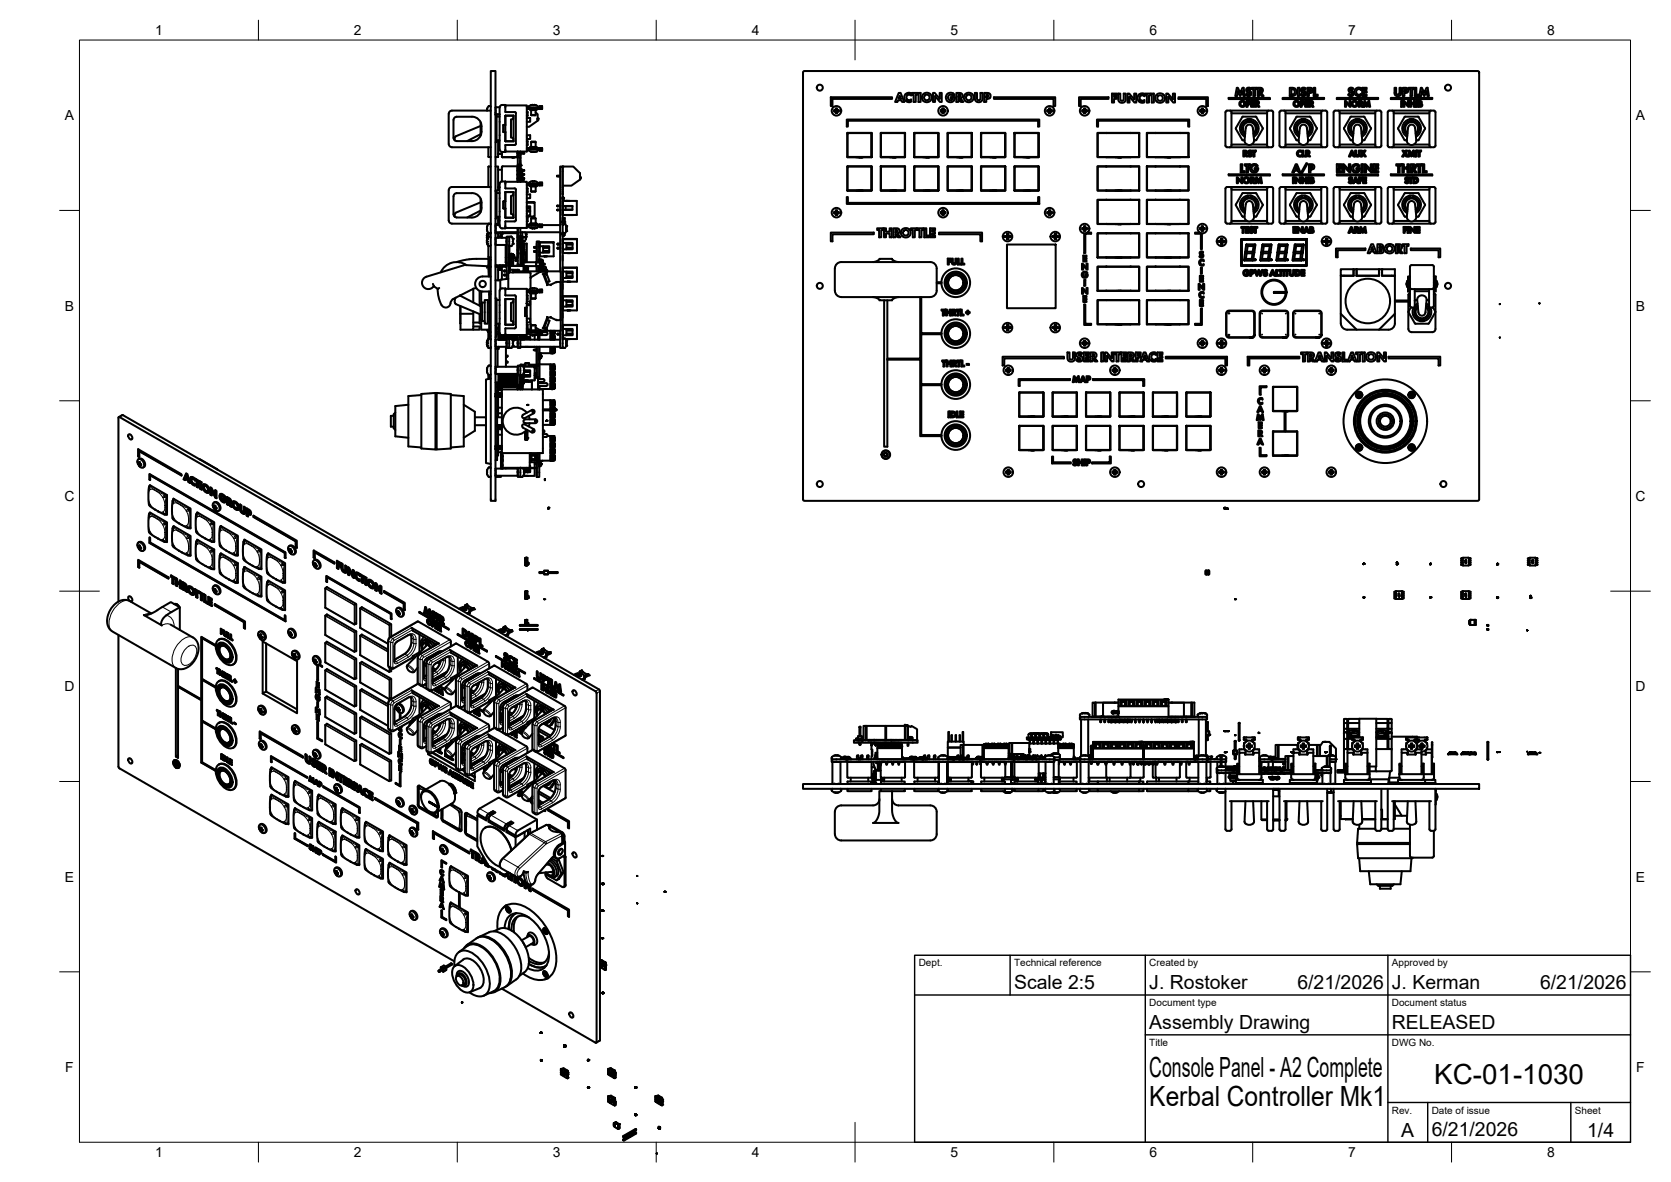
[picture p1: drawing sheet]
<svg xmlns="http://www.w3.org/2000/svg" width="420mm" height="297mm" viewBox="0 0 420 297" stroke-linecap="round" stroke-linejoin="round" font-family="sans-serif">
<defs><g id="words">
<g font-size="7">
<text x="289" y="270.6">Console Panel - A2 Complete</text>
<text x="360.6" y="272.3">KC-01-1030</text>
<text x="289" y="278.1">Kerbal Controller Mk1</text>
</g>
<g font-size="4.9">
<text x="255" y="248.5">Scale 2:5</text>
<text x="289" y="248.5">J. Rostoker</text>
<text x="326.2" y="248.5">6/21/2026</text>
<text x="350" y="248.5">J. Kerman</text>
<text x="387.2" y="248.5">6/21/2026</text>
<text x="289" y="258.6">Assembly Drawing</text>
<text x="350" y="258.6">RELEASED</text>
<text x="352.3" y="285.7">A</text>
<text x="360" y="285.5">6/21/2026</text>
<text x="399.1" y="285.7">1/4</text>
</g>
<g font-size="3.5">
<text x="39" y="8.8">1</text>
<text x="89" y="8.8">2</text>
<text x="139" y="8.8">3</text>
<text x="189" y="8.8">4</text>
<text x="239" y="8.8">5</text>
<text x="289" y="8.8">6</text>
<text x="339" y="8.8">7</text>
<text x="389" y="8.8">8</text>
<text x="16.3" y="30.2">A</text>
<text x="411.3" y="30.2">A</text>
<text x="16.3" y="78">B</text>
<text x="411.3" y="78">B</text>
<text x="16.2" y="125.9">C</text>
<text x="411.2" y="125.9">C</text>
<text x="16.2" y="173.7">D</text>
<text x="411.2" y="173.7">D</text>
<text x="16.3" y="221.6">E</text>
<text x="411.3" y="221.6">E</text>
<text x="16.4" y="269.4">F</text>
<text x="411.4" y="269.4">F</text>
<text x="39" y="290.8">1</text>
<text x="89" y="290.8">2</text>
<text x="139" y="290.8">3</text>
<text x="189" y="290.8">4</text>
<text x="239" y="290.8">5</text>
<text x="289" y="290.8">6</text>
<text x="339" y="290.8">7</text>
<text x="389" y="290.8">8</text>
</g>
<g font-size="2.5">
<text x="231" y="242.9">Dept.</text>
<text x="255" y="242.9">Technical reference</text>
<text x="289" y="242.9">Created by</text>
<text x="350" y="242.9">Approved by</text>
<text x="289" y="252.8">Document type</text>
<text x="350" y="252.8">Document status</text>
<text x="289" y="262.9">Title</text>
<text x="350" y="262.9">DWG No.</text>
<text x="350" y="279.9">Rev.</text>
<text x="360" y="279.9">Date of issue</text>
<text x="396" y="279.9">Sheet</text>
</g>
</g></defs>
<!-- layer: Visible -->
<g fill="none" stroke="#000" stroke-width=".51">
<path d="M123.4 17.9h1.2v108h-1.2zM202 18l.2-.1h169.6l.1 .3v107.5l-.3 .2-169.5-.1-.2-.3zM113.6 37h9.8M118.7 29.3h-3.9a.79 .79 0 0 0-.8 .8M118.7 29.3a2.4 2.4 0 0 1 2.4 2.4 2.87 2.87 0 0 1-1.9 3.7h-4.4a.79 .79 0 0 1-.8-.8v-4.5M120.8 30.7v3.4M120.8 31.7l-6.2 2.5-.3 .5 .1 .6M120.8 33.7l-3.3 1.8M122.5 27.3h.1M122.5 27.3v.5M122.8 37v2.4M122.8 39.4h.1"/>
<path d="M122.9 39.5h.5M123 26.7l.4 .1M123 26.6l-.5 .7M123.4 27.8h-9.8a.79 .79 0 0 0-.8 .8v7.6a.83 .83 0 0 0 .8 .8M124.6 28.8h1M124.6 27h1v10.6M124.6 28.9h.3v6.8h-.3M124.7 27v1.8M124.9 35.3h.7M124.9 29.3h.7M125.2 35.3v4.2h-.6M125.2 38.7h1"/>
<path d="M125.6 27l.4-.6h1.1v1.7M125.6 37.6l.2 .4 .4 .2M126.2 39.3l.2 .2M126.2 38.2v1.1M126.4 39.5h3.8M127.1 33.2h-.5v-1.8h.5v-2.3v6.4M127.1 36.5v1.7h-.9M127.1 31.4l-.5 .1v1.6l.5 .1M127.1 26.7h.1M127.1 28.1h2.3l.3 .3M127.1 35.5h2M127.1 26.5h5.4v11.6l-5.4-.1"/>
<path d="M127.1 35.5h.1M127.1 37.8v.1M127.1 35.5h1.9M127.1 29.1h1.9M127.1 36.4v.1M127.1 29.1h.1M128.8 39.5h.1M128.9 39.5h.1M128.9 39.5h.3M129 39.5h.2M129 29.1h.1M129.1 29l-2 .1"/>
<path d="M129.1 35.5h-.1M129.1 29.1v.8l-.6 .1v4.6l.6 .1v.8M129.1 29v6.5M129.2 39.5h.1M129.7 28.5v7.6M129.7 36.1l-.3 .3h-2.3M130.1 38.6h.1M130.1 38.1l.1 1M130.1 38.4h.1M130.2 39.5v-1.4v7.6v-4M130.8 38.6v2.1M130.8 38.6h1"/>
<path d="M130.8 38.6h.8M131.6 38.4h-.8v-.3v7.6v-.3M131.6 38.4h.2v.2h-.2zM132.5 34h.8v.9h-.8M132.5 29.6h.8v1h-.8M132.5 28.1l.2 .1-.1 .9M132.5 35.5h.2v.9l-.2 .1M132.5 29.1h.1M132.5 26.8h.4M132.5 27h3.2M132.5 37.5l3.2 .1M132.5 37.2h.1"/>
<path d="M132.5 37.2h3.8v.7M132.5 27.4h.1M132.7 37.6l.5 .4 .7 .2M133.2 27.4l.1 .1M133.3 27.5h.1M133.3 37v.1M133.3 27.5l.1 .2M133.3 37.1l-.1 .1M133.4 36.9h1.5l.2 .3M133.4 36.9l-.1 .1M133.5 26.5l-.8 .5M133.5 26.5h.1"/>
<path d="M133.5 28.9h1.2M133.5 35.7h1.2M133.5 35.7l.2-.1 1 .1M133.5 27.7v1.2M133.5 35.7v1.2M133.9 26.4h.1M133.9 38.2h.1M133.9 26.4h.4M133.9 38.2l.4-.1v.1M133.9 26.4l-.5 .1M134.3 38.2h.1M134.3 26.4h.1"/>
<path d="M134.4 26.4h.1M134.4 26.4l.4 .1M134.4 38.2h.1M134.7 27.7v1.2h-1.2M134.7 28.2l.5 .5v1.6l-2.2 1.6h-.5M134.7 35.7v1.2M134.8 26.5h.1M134.8 26.5l.7 .5M134.9 27.5l-1.5 .2M134.9 27.5h.1M135.1 27.4l-.1 .1M135.2 29.8v.3"/>
<path d="M135.5 37.6l-.5 .4-.6 .2M135.7 27.3l.1-.6h.5v.7h-3.8M135.7 37.3v.6M135.7 37.9h.6M135.7 37.6h.6M135.8 27h.5M135.8 26.9l-.1 .1M136.3 26.9v.1M208.9 24.4h15.4v.5h-15v1.8h-.4zM209.8 27.7v.3h.4v.4M209.8 27.7l.2 .1M209.8 28h.2"/>
<path d="M210 27.8v.1M210 27.7v.1M210 27.9v.1M210 27.7h-.2M210 28h.1M210.1 27.7h.1M210.1 27.7h-.1M210.1 28l.1 .1M210.2 27.3v.4l-.2 .1M210.2 28l-.1 .1M210.2 27.5v.1M210.2 28.1v.3"/>
<path d="M210.2 28.4h.3M210.2 27.3h.3M210.2 27.3v.3M210.2 27.5l-.1 .1M210.2 28.1v.1M210.2 28.2h.2M210.2 27.5h.2M210.4 28.2l.1 .2M210.4 27.6l.1 .1M210.4 28.1l.1 .1M210.5 27.3v.2M210.5 28v.1"/>
<path d="M210.5 27.5v.1M210.5 27.3v.3M210.5 28.1v.3M210.5 27.7h.4v.3M210.6 27.9h.1M210.6 27.7h-.1M210.6 28l-.2 .2M210.6 28h-.1M210.7 27.9l.2 .1M210.7 27.8v.1M210.9 27.7l-.3 .1M210.9 28h-.3"/>
<path d="M212.9 30h48.4v1.8h-.3v-1.5h-47.8v1.5h-.3zM213 33.4h6.2v6.1h-6.2zM213.1 33.5v5.9h6v-5.9M213.1 33.5h6M213.2 33.4l-.1 .1M219.1 33.4l.1 .1M219.2 33.5v5.9M219.2 39.4h-6.1M221.4 33.4h6.2v6.1h-6.2zM221.5 39.4l6 .1M221.5 33.5h6v5.9h-5.9zM221.6 33.4l-.1 .1"/>
<path d="M226 23.4h.5l.9 2.2h-.6l-.1-.4h-.9l-.2 .4h-.5zM226.2 24l.3 .8h-.6zM227.5 33.4v6.1M227.7 23.6l.7-.3 .7 .1v.6l-.7-.2-.5 .6 .1 .5 .3 .2 .4 .1 .4-.2v.6h-.8l-.8-.5-.1-.8zM229.2 23.4h1.5v.4h-.4v1.8h-.6v-1.8h-.5zM229.8 33.4h6.2v6.1h-6.2zM229.9 33.5h6v5.9h-5.9zM230 33.4l-.1 .1M230.9 23.4h.6v2.2h-.6zM234.6 23.4h.4l1.3 1.4v-1.4h.5v2.2h-.5l-1.2-1.4v1.4h-.5zM235.9 33.4l.1 6.1-6.1-.1M236.6 27.7v.3h.4v.2"/>
<path d="M236.6 27.7l.1 .1M236.6 28h.3M236.8 27.8v.1M236.8 27.7v.1M236.8 27.7h-.2M236.8 27.9v.1M236.9 27.7h.1M236.9 27.7h-.1M236.9 28l.1 .1M237 27.3v.2M237 28l-.1 .1M237 27.5v.1"/>
<path d="M237 27.3h.3v.3M237 27.5l-.1 .1M237 28.1v.3M237 27.3v.3M237 28.2v.2M237 27.5l-.3 .3M237 28.1v.1M237 28.2h.2M237 27.5h.2M237.2 27.6l.1 .1M237.2 28.1l.1 .1M237.3 27.3v.2"/>
<path d="M237.3 28v.1M237.3 27.5v.1M237.3 28.1v.3h-.3M237.3 27.7h.1M237.4 28l-.2 .1 .1 .3M237.4 27.7h-.1M237.4 27.8h.1M237.4 28h-.1M237.4 27.7h.3M237.5 27.8v.1M237.7 27.7l-.2 .1M237.7 28h-.3"/>
<path d="M237.7 27.7v.3l-.3-.1M238.1 23.7l.6-.3 .5-.1 .4 .2 .5 .4-.5 .2-.5-.3a.69 .69 0 0 0-.8 1 .69 .69 0 0 0 1.3 0h-.6v-.4h1.1l-.1 .8-.4 .3-.7 .2-.6-.2-.5-.9zM238.3 33.4h6.1v6.1h-6.1zM238.3 39.4l5.9 .1M238.3 33.5h6v5.9h-6zM238.4 33.4l-.1 .1M240.5 23.4h.9l.5 .3 .1 .5-.5 .5 .7 .9h-.6l-.6-.9v.9h-.5zM241 23.8l.5 .1-.1 .4-.4 .1zM244.3 33.4v6.1M245.1 23.4h.6v1.5l.3 .3 .5-.3v-1.5h.5v1.5l-.3 .6-.9 .2-.5-.4-.2-.4zM246.7 33.4h6.1v6.1h-6.1zM246.7 33.5h6v5.9h-6z"/>
<path d="M246.7 33.4v.1M247.5 23.4h1.1l.5 .5-.2 .8-.9 .1v.8h-.5zM248 23.8h.4v.5l-.4 .1zM249.9 24.4h15.4v2.3h-.4v-1.8h-15zM252.7 33.4v6.1l-6-.1M255.1 33.4h6.1v6.1h-6.1zM255.1 33.5h6v5.9h-6zM255.1 33.4v.1M261.1 33.4v6.1l-6-.1M263.4 27.7v.3h.4v.2M263.4 27.7l.1 .1M263.4 28h.2"/>
<path d="M263.6 27.8v.1M263.6 27.7v.1M263.6 27.7h-.2M263.6 28h.1M263.6 27.9v.1M263.7 27.7h.1M263.7 27.7h-.1M263.7 28l.1 .1M263.8 27.3v.2M263.8 27.5v.1M263.8 28.4h.3M263.8 27.3h.3"/>
<path d="M263.8 27.5l-.1 .1M263.8 28l-.1 .1M263.8 28.1v.3M263.8 27.3v.3M263.8 28.2v.2M263.8 27.5v.2l-.3 .1M263.8 28.1v.1M263.8 28.2h.2M263.8 27.5h.2M264 28.2l.1 .2M264 27.6l.1 .1M264 28.1l.1 .1"/>
<path d="M264.1 28v.1M264.1 27.5v.1M264.1 27.3v.3M264.1 28.1v.3M264.1 27.3v.2M264.1 27.7h.1M264.2 27.8h.1M264.2 27.7h.3M264.2 27.7h-.1M264.2 28h-.1l-.1 .2M264.2 28h-.1M264.3 27.8v.1"/>
<path d="M264.5 28h-.3M264.5 27.7l-.2 .1M264.5 27.7v.3l-.3-.1M271.3 24.4h7.4v.5h-7v1.8h-.4zM272.2 27.7v.3h.4v.2M272.2 27.7l.2 .1M272.2 28h.2M272.4 27.8v.1M272.4 27.7v.1M272.4 27.7h-.2M272.4 28h.1M272.4 27.9v.1"/>
<path d="M272.5 27.7h.1M272.5 27.7h-.1M272.5 28l.1 .1M272.6 27.3v.2M272.6 28l-.1 .1M272.6 27.5v.1M272.6 28.4h.3M272.6 27.3h.3M272.6 27.5l-.1 .1M272.6 28.1v.3M272.6 27.3v.3M272.6 28.2v.2"/>
<path d="M272.6 27.5l-.2 .3M272.6 28.1v.1M272.6 28.2h.2M272.6 27.5h.2M272.8 28.2l.1 .2M272.8 27.6l.1 .1M272.8 28.1l.1 .1M272.9 27.3v.2M272.9 28v.1M272.9 27.5v.1M272.9 27.3v.3M272.9 28.1v.3"/>
<path d="M272.9 27.7h.1M273 27.7h-.1M273 28l-.2 .2M273 27.8h.1M273 28h-.1M273 27.7h.3M273.1 27.8v.1M273.3 27.7l-.2 .1M273.3 28h-.3M273.3 27.7v.3l-.3-.1M275.8 30h23.2v1.8h-.3v-1.5h-22.6v1.5h-.3zM275.9 33.4h10.6v6.1h-10.6z"/>
<path d="M276.1 39.5h10.2M278.1 33.4v.1M278.1 39.5h.1M278.1 33.4h.1M278.2 39.5h.1M278.3 33.4h-.1M279.6 23.5h1.2v.4h-.7v.5h.7v.4h-.7v1h-.5zM281.2 23.5h.5v1.6l.4 .2 .4-.3 .1-1.5h.5l-.1 1.7-.3 .5-.8 .1-.6-.3zM283.5 23.5h.5l1.2 1.5v-1.5h.5v2.3h-.5l-1.2-1.5v1.5h-.5zM284.2 33.4h.1M284.3 39.5h-.1M284.3 33.4v.1"/>
<path d="M284.3 39.5h.1M284.3 33.4h.1M286.4 23.8l.7-.3 .7 .1v.6l-.8-.2-.4 .6v.4l.3 .3h.5l.4-.2v.6l-.9 .1-.7-.5-.2-.8zM286.4 33.5v5.9M286.4 33.5h-10.3v5.9M286.4 39.4h.1M287.9 23.5h1.5v.4h-.5v1.9h-.5v-1.9h-.5zM288.4 33.4h10.5v6.1h-10.5zM288.4 33.5v5.9M288.4 33.5h10.4v5.9M288.4 39.4h.1M288.5 39.5h10.2"/>
<path d="M289.6 23.5h.5v2.3h-.5zM290.5 33.4v.1M290.5 39.5h.1M290.5 33.4h.1M290.6 39.5h.1M290.7 33.4h-.1M293.2 23.5h.5l1.2 1.5v-1.5h.5v2.3h-.4l-1.2-1.5v1.5h-.6zM296.3 24.4h7.4v2.3h-.4v-1.8h-7zM296.6 33.4h.1M296.7 39.5h-.1M296.7 39.5h.1M296.7 33.4h.1"/>
<path d="M301.8 27.7v.3h.4v.2M301.8 27.7l.2 .1M301.8 28h.2M302 27.8v.1M302 27.7v.1M302 27.9v.1M302 27.7h-.2M302 28l.2 .1M302.1 27.7h.1M302.2 27.5v.1M302.2 27.3v.2M302.2 28l-.1 .1"/>
<path d="M302.2 28.1v.3M302.2 28.4h.3M302.2 27.3h.3M302.2 27.3v.3M302.2 27.5l-.2 .2M302.2 28.2v.2M302.2 27.5l-.2 .3M302.2 28.1v.1M302.2 28.2h.2M302.2 27.5h.2M302.4 28.2l.1 .2M302.4 27.6l.1 .1"/>
<path d="M302.4 28.1l.1 .1M302.5 27.3v.3M302.5 28.1v.3M302.5 27.3v.2M302.5 28v.1M302.5 27.5l.1 .2M302.6 27.9l.3 .1M302.6 27.8h.1M302.6 27.7h-.1M302.6 28l-.2 .2M302.6 28l-.1 .1M302.6 27.7h.3l-.2 .1"/>
<path d="M302.7 27.8v.1M302.9 28h-.3M302.9 27.7v.3M308.1 28.2v8.4l.4 .4M308.1 28.2l.4-.4h11.2l.4 .4M308.5 37h11.2M308.9 24.6h10.4v.3h-10.4zM309.3 27.8l.3 .4M309.6 28.2v8.4l-.3 .4M309.6 36.3h4M309.6 28.5h9M310.7 32.4l1.7 2.7 .5 .2"/>
<path d="M310.8 32.2v.2M311 22.1h.3l.5 1.3 .6-1.3h.3l.3 2h-.4l-.2-1.2-.5 1.2-.7-1.2-.2 1.2h-.4zM312.9 38.1l.4 .1-.1 .3h-.3zM313 34.4a2.36 2.36 0 0 1-.7-3.6 2.36 2.36 0 0 1 3.6 0 2.36 2.36 0 0 1-.7 3.6M313.4 25.3l.7 .1 .3 .3-.1 .4-.6 .2v.5h-.3zM313.4 38.6l.2-.2-.2-.5-.8-.1v1.5h.3v-.6l.5 .6h.3l-.5-.6M313.4 38.6l-.1 .1M313.5 22.2l.6-.2 .5 .3-.2 .2-.5-.1-.2 .2 .9 .5-.1 .8-.7 .3-.6-.4 .3-.3 .3 .3 .3-.1a.41 .41 0 0 0 0-.4 .41 .41 0 0 0-.4-.2l-.4-.4zM313.5 31.6a.89 .89 0 0 1 1-.2 .89 .89 0 0 1 .5 .8l.3 3.5-.6 .6-.9 .1-.6-.3-.3-.6 .3-3.3zM313.7 30v.4h.8v-.4M313.7 25.6l.4 .1-.1 .3h-.3zM313.7 30.4a1.96 1.96 0 0 0-1.5 1.5 1.96 1.96 0 0 0 .9 2"/>
<path d="M313.9 38l.3-.2 .5 .2-.1 .2-.2-.2-.3 .2 .7 .6-.1 .3-.2 .2-.4 .1-.3-.3 .1-.2 .4 .2 .2-.2-.6-.5zM314.5 30.4a1.96 1.96 0 0 1 1.5 1.5 1.96 1.96 0 0 1-.8 2M314.6 25.3h.8v.3h-.5v.3h.5v.3h-.5v.4h.5v.2h-.8zM314.7 36.3h3.9M314.7 22.1h1.3v.3h-.4v1.7h-.4v-1.7h-.5zM314.8 37.8h1v.3h-.4v1.2h-.2v-1.2h-.4zM315.1 33.5a1.6 1.6 0 0 0 .2-2.3 1.6 1.6 0 0 0-2.3 0 1.6 1.6 0 0 0 .1 2.3M315.6 25.3l.9 .2a.44 .44 0 0 1-.3 .7l.5 .6h-.4l-.4-.6v.6h-.3zM315.9 29.4l1.6 2.9-1.6 2.9M315.9 35.1l-.6 .2M315.9 29.4l-3.5-.1-1.7 2.9M315.9 25.6h.3v.4h-.3z"/>
<path d="M316.2 22.1h.9l.4 .2v.7l-.4 .2 .6 .9h-.5l-.5-.8-.1 .8h-.4zM316.6 22.4l.5 .1-.1 .4-.4 .1zM318.6 28.2v8.4M318.6 36.6l.4 .4M319 27.8l-.4 .4M320.1 28.2v8.4l-.4 .4M321.7 28.2v8.4l.4 .4M322.1 37h11.2M322.5 24.6h10.4v.3h-10.4zM322.8 27.8l.4 .4M323.2 28.2v8.4l-.4 .4M323.2 36.3h4"/>
<path d="M323.2 28.5h9M324.3 22.1h1l.5 .4 .2 .8-.4 .6-.3 .2h-1zM324.7 22.4l.5 .1 .3 .4v.5l-.3 .3-.5 .1zM326.3 38l.3-.2 .6 .1v.3l-.4-.1-.4 .4 .2 .5 .6-.1v.4l-.5 .1-.5-.4-.1-.5zM326.3 22.1h.4v2h-.4zM326.5 35.3l-.6-.1-1.6-2.9 1.8-3h3.3l1.7 2.9-1.6 3-.6 .1M326.6 34.4a2.36 2.36 0 0 1-.7-3.6 2.36 2.36 0 0 1 3.7 0 2.36 2.36 0 0 1-.8 3.6M327 25.3l.7 .1 .3 .3-.1 .4-.6 .2v.5h-.3zM327.1 31.6a.89 .89 0 0 1 1-.2 .89 .89 0 0 1 .5 .8l.3 3.4-.5 .7-1 .1-.5-.2-.4-.7 .3-3.3zM327.2 22.2l.7-.2 .4 .3-.2 .2-.2-.1-.4 .1 .1 .3 .7 .3v.8l-.7 .3-.6-.4 .3-.3 .3 .3 .3-.1a.34 .34 0 0 0 0-.4 .34 .34 0 0 0-.3-.1l-.5-.4zM327.3 30v.4h.8v-.4M327.3 25.6h.3l.1 .3-.4 .1z"/>
<path d="M327.3 30.4a1.96 1.96 0 0 0-1.5 1.5 1.96 1.96 0 0 0 .9 2M327.4 37.8h.3v1.3h.5v.2h-.8zM328.1 30.4a1.96 1.96 0 0 1 1.6 1.5 1.96 1.96 0 0 1-.9 2M328.1 25.3h.9v.3h-.6v.3h.6v.3h-.6v.4h.6v.2h-.9zM328.3 36.3h3.9M328.3 37.8l.9 .2 .1 .4-.3 .3 .4 .6h-.3l-.4-.6-.1 .6h-.3zM328.6 38.1l.4 .1-.1 .3h-.3zM328.7 22.1h1l.4 .5-.2 .6-.8 .2v.7h-.4zM328.8 33.5a1.6 1.6 0 0 0 .1-2.3 1.6 1.6 0 0 0-2.3 0 1.6 1.6 0 0 0 .1 2.3M329.1 22.4l.5 .1-.1 .5h-.4zM329.2 25.3h.6l.3 .3v.4l-.3 .2 .5 .6h-.4l-.4-.6v.6h-.3zM329.5 25.6h.3v.4h-.3z"/>
<path d="M330.3 22.1h.4v1.7h.6v.3h-1zM332.2 28.2v8.4l.4 .4M332.6 27.8l-.4 .4M333.3 27.8h-11.2l-.4 .4M333.3 27.8l.4 .4M333.7 28.2v8.4l-.4 .4M335.3 28.2v8.4M335.3 28.2l.4-.4h11.2l.4 .4M335.3 36.6l.4 .4M335.7 37h11.2M336.1 24.6h10.4v.3h-10.4zM336.5 27.8l.3 .4"/>
<path d="M336.8 28.2v8.4l-.3 .4M336.8 36.3h4M336.8 28.5h9M338.2 25.3h.2l.9 1v-1h.3v1.5h-.2l-.9-1v1h-.3zM339.3 22.2l.6-.2 .4 .3-.2 .2-.4-.1-.2 .2 .8 .5v.8l-.7 .3-.6-.4 .2-.3 .3 .3 .4-.1a.41 .41 0 0 0 0-.4 .41 .41 0 0 0-.5-.2l-.3-.3zM339.7 29.3h3.3l1.7 2.9-1.6 2.9-.6 .2M339.7 35.3h.4M339.7 29.3l-1.8 3 1.8 2.9M339.8 37.8h.2l.7 1.5h-.3l-.2-.3h-.6l-.1 .3h-.3zM339.9 38.2l.2 .6h-.4zM340.2 34.4a2.36 2.36 0 0 1-.7-3.6 2.36 2.36 0 0 1 3.6 0 2.36 2.36 0 0 1-.7 3.6M340.7 37.8h.3v1l.2 .3 .5-.3v-1h.2v1.2l-.2 .3-.5 .1-.4-.3z"/>
<path d="M340.7 31.6a.89 .89 0 0 1 1-.2 .89 .89 0 0 1 .5 .8l.3 3.4-.6 .7-.9 .1-.7-.4-.2-.6 .3-3.2zM340.8 22.4l.7-.4 .7 .1v.5l-.6-.2-.5 .3-.1 .5 .2 .4a.64 .64 0 0 0 1 0l-.2 .5-1-.1-.4-.7zM340.9 30.4a1.96 1.96 0 0 0-1.5 1.5 1.96 1.96 0 0 0 .9 2M340.9 30v.4h.8v-.4M341.7 30.4a1.96 1.96 0 0 1 1.5 1.5 1.96 1.96 0 0 1-.8 2M341.9 36.3h3.9M341.9 25.6h.3v.4h-.3zM342.1 37.8h.4l.3 .5 .2-.5h.4l-.5 .7 .6 .8h-.4l-.3-.5-.4 .5h-.3l.5-.8zM342.2 26.2a.44 .44 0 0 0 .4-.5 .44 .44 0 0 0-.5-.4h-.5v1.5h.3v-.6l.4 .6h.4l-.5-.6M342.3 33.5a1.6 1.6 0 0 0 .2-2.3 1.6 1.6 0 0 0-2.3 0 1.6 1.6 0 0 0 .1 2.3M342.5 22.1h1.1v.3h-.7v.5h.7v.3h-.7v.6h.7v.3h-1.1zM343 25.3h.3l.4 1 .4-1h.2l.2 1.5h-.3l-.1-.9-.4 .9-.5-.9-.1 .9h-.3z"/>
<path d="M345.8 28.2v8.4l.4 .4M346.2 27.8l-.4 .4M347.3 28.2v8.4l-.4 .4M348.9 28.2v8.4l.4 .4M349.3 37h11.2M349.7 24.6h10.4v.3h-10.4zM350 27.8l.4 .4M350.4 28.2v8.4l-.4 .4M350.4 36.3h4M350.4 28.5h9M350.6 22.1h.4v1.4l.4 .3 .5-.2v-1.5h.4v1.4l-.4 .6-.7 .1-.5-.4zM352.3 25.3h.3v1.5h-.3z"/>
<path d="M352.6 37.8h.4l.2 .5 .3-.5h.3l-.4 .7 .5 .8h-.4l-.3-.5-.3 .5h-.4l.6-.8zM352.7 22.1h1l.4 .4-.2 .7-.8 .2v.7h-.4zM352.8 25.3h.3l.9 1v-1h.3v1.5h-.2l-1-1v1h-.3zM353.1 22.4l.5 .1-.1 .5h-.4zM353.8 34.4a2.36 2.36 0 0 1-.7-3.6 2.36 2.36 0 0 1 3.7 0 2.36 2.36 0 0 1-.8 3.6M354.2 22.1h1.3v.3h-.4v1.7h-.5v-1.7h-.4zM354.2 37.8h.3l.4 1 .4-1h.2l.2 1.5h-.2l-.2-.9-.4 .9-.5-.9-.1 .9h-.3zM354.5 30v.4h.8v-.4M354.5 30.4a1.96 1.96 0 0 0-1.5 1.5 1.96 1.96 0 0 0 .9 2M354.5 25.3h.3v.6h.7v-.6h.3v1.5h-.3v-.6h-.7v.6h-.3zM355.3 30.4a1.96 1.96 0 0 1 1.6 1.5 1.96 1.96 0 0 1-.9 2M355.5 36.3h3.9"/>
<path d="M355.7 22.1h.4v1.7h.7v.3h-1.1zM355.8 32.2a.89 .89 0 0 0-.9-.9 .89 .89 0 0 0-.9 .9l-.2 3.4 .3 .6 .7 .2 .8-.1 .5-.8-.3-3.3M355.9 37.8h.3v1.5h-.3zM356 33.5a1.6 1.6 0 0 0 .1-2.3 1.6 1.6 0 0 0-2.3 0 1.6 1.6 0 0 0 .1 2.3M356 25.3h.3v1.5h-.3zM356.4 37.8h.9v.3h-.3v1.2h-.3v-1.2h-.3zM356.6 25.3h.6l.3 .3-.2 .4 .3 .4-.1 .4h-.9zM356.7 29.4l1.6 2.9-1.6 2.9M356.7 35.1l-.6 .2M356.7 29.4l-3.5-.1-1.6 2.9 1.5 3 .6 .1M356.9 25.6h.3v.3l-.3 .1zM356.9 26.2h.4v.3l-.4 .1z"/>
<path d="M357.3 22.1h.2l.6 1.3 .6-1.3h.3l.3 2h-.4l-.2-1.2-.5 1.2-.7-1.2-.2 1.2h-.4zM359.4 28.2v8.4l.4 .4M359.8 27.8l-.4 .4M360.5 27.8h-11.2l-.4 .4M360.5 27.8l.4 .4M360.9 28.2v8.4l-.4 .4M114.8 54.6a.79 .79 0 0 1-.8-.8v-4.5a.83 .83 0 0 1 .8-.8h3.9a2.36 2.36 0 0 1 2.4 2.4 2.88 2.88 0 0 1-1.9 3.7l-4.4 .1M120.8 49.9v3.4M120.8 50.8l-6.2 2.6-.3 .5 .1 .6M120.8 52.9l-3.3 1.8M122.4 59.2v.1M122.4 59.6v.1"/>
<path d="M122.4 59.7v.1M122.4 59.3l.1 .1M122.4 59.8v.1M122.4 57.3v.3M122.4 57.6l.1 .4M122.4 57.2v.1M122.4 57.6h.1M122.5 59.9v.2M122.5 56.9h.1M122.5 58h.1M122.5 56.9l-.1 .3M122.5 58l.5 .6"/>
<path d="M122.5 59.4l-.1 .2M122.7 58.4l-.3 .8M122.8 41.9v5.1M122.8 58.7v.8M122.8 59.5l-.3 .5M122.8 56.2l.6 .1M122.9 59.5h-.1M122.9 58.6h.1M122.9 41.9h.5M122.9 58.6l-.1 .1M122.9 41.8l-.1 .1M123 56.2l-.5 .7"/>
<path d="M123.2 59.5h-.4M123.2 59.5l.2 .2M123.2 56.2l.2 .2M123.4 58.5l-.2 .1M123.4 47h-9.8a.79 .79 0 0 0-.8 .8v7.6a.83 .83 0 0 0 .8 .8h9.8M123.4 58.6l-.4 .1M124.6 59.8h2.8M124.6 58.4h5.6h-3.8l-.1 .2M124.6 56.6h1M124.6 48.1h.3v6.8h-.3M124.6 58.6h.6v1.2M124.6 41.9h.6v6h-.6"/>
<path d="M124.6 58.6h1.2M124.7 59.8v1.8M124.7 56.6v1.8M124.9 54.5h.7M124.9 48.5h.7M125.2 54.5v1.8h-.6M125.2 47.1h.4M125.2 55.4h.4M125.2 59.4h1M125.2 42.7h1M125.6 46.2v10.6M125.8 58.4v1"/>
<path d="M126.2 45.6h.9v1.7M126.2 45.6l-.4 .2-.2 .4M126.3 58.4v.2v-.1M126.3 58.6h.1M126.4 58.4l-.1 .1M126.6 52.4h.5M127.1 48.3v2.3h-.5v1.8h.5M127.1 55.7v1.7l-1.1-.1-.4-.5M127.1 50.6l-.5 .1 .1 1.6M127.1 45.9v.1M127.1 48.3v6.4M127.1 47.3h.1"/>
<path d="M127.1 54.7h2M127.1 54.6v.1M127.1 57.3h.1M127.1 47.4l2.3-.1 .3 .3M127.1 48.3h2v.8l-.6 .1v4.6l.6 .1v.8M127.1 45.7h5.4v11.6h-5.4M127.1 57v.1M127.1 54.7h1.9M127.1 48.2v.1M127.1 48.3h.1M127.1 45.7h.1M127.3 59.8l.1 7"/>
<path d="M128.3 59.5l-.2 .2M128.6 59.5h.1M128.6 59.5h-.3M128.6 59.5l.4 .8-.1 .4M129.1 54.6l-.1 .1M129.1 48.2v.1M129.1 48.3v6.4M129.7 47.7v7.6M129.7 55.3l-.3 .3-2.3 .1M130.1 42.9h.1M130.1 44.9h.1M130.1 43.9h.1"/>
<path d="M130.1 59.5h.1M130.1 59.7h.1M130.1 42.7h.1M130.1 44.8h.1M130.1 43.7h.1M130.1 58.4l.1-1.1v9.5v-.2M130.2 58.6v6.2M130.2 41.3v.4M130.2 58.6h-3.9l-.1 .1v1.1M130.2 41.8h-3.9l-.1 3.8M130.2 42.2l-.1 3.5M130.2 59v5.3"/>
<path d="M130.8 43h.1M130.8 40.8v1.3M130.8 42.2v.5h1v.2h-.2v-.2M130.8 43.5l.1 .2M130.8 59.2v.3h1v.2h-.2v-.2M130.8 43v.4M130.8 43.1l.2 .2h-.2l.2-.2M130.8 59.9h.2l-.2 .2M130.8 41.3l.2 .3M130.8 59.4l.2 .1M130.8 42.6l.2 .1M130.8 45.2h.4"/>
<path d="M130.8 44.7l.1 .1M130.8 44.2h.4M130.8 42.9h1M130.8 44.9h1M130.8 43.9h1M130.8 44.8h1v.1h-.2v-.1M130.8 43.7h1v.2h-.2v-.2M130.8 57.3v9.5M130.9 41.6h.1M130.9 59.9h.1M130.9 43.1h.1M130.9 43.9v.3"/>
<path d="M130.9 44.4v.3M130.9 44.9v.3M130.9 45.4h.1M130.9 45.5h.4M130.9 45.4v.1M130.9 44.7l.3 .1M130.9 43.7h.3M130.9 43.6v.1M130.9 45.2l-.1 .2M130.9 44.2l-.1 .2h.4v-.2M131 41.5v.1M131 59.9v.2"/>
<path d="M131 41.3v.3M131.1 43.5v.2M131.1 43.5l.1 .2M131.1 45.4h.1M131.1 43.9v.3M131.1 44.4v.3M131.1 44.9v.3M131.1 43.5l-.2 .1M131.2 43.5l.1 .1M131.2 45.2v.2h-.4M131.2 43.9v.3M131.2 44.4v.3"/>
<path d="M131.2 44.9v.3M131.2 45.4h.1M131.3 45.4l-.1 .1M131.3 45.5h.1M131.3 59.7l.1 .8M131.3 43.5l.1 .2M131.3 58.4v1.1M131.4 58.3l-.1 .2M131.4 44.9l-.1 .6M131.4 45.2h.1M131.4 45h.1M131.4 45v.1"/>
<path d="M131.4 45.1h.1M131.4 45.2v.1M131.4 43.9v.8M131.6 59.7h-.8v.5M132 58.3l.3 .7-.1 .4M132.2 59.4l.1 .2M132.3 59.9l-.1 .2M132.3 59.8v.1M132.3 59.6h.1M132.3 59.6v.2M132.5 48.9h.8v.9h-.8M132.5 47.3l.2 .1v.8"/>
<path d="M132.5 54.7h.2M132.5 50.9h1.9v3.5h-1.8M132.5 51.8h.8v1.4M132.5 50.8l1.9 .1M132.5 50.8h1.6M132.5 53.2h.8M132.5 52.8h.8M132.5 52h.8M132.5 52.3h.8M132.5 53h.8M132.5 56.7l3.8 .1M132.5 56.4h3.8v.7"/>
<path d="M132.7 48.2l-.2 .1M132.7 54.7v.9l-.2 .1M132.7 56.8l.5 .4 .7 .2M132.7 46.2h.1M133.2 46.6l.2 .2M133.3 46.7h.1M133.3 56.2v.1M133.3 53.2v.9h-.8M133.3 56.3l-.1 .1M133.4 46.9h1.4M133.4 56.1h1.4M133.4 56.1l-.1 .1"/>
<path d="M133.5 45.7l-.8 .5M133.5 45.7h.1M133.5 48.1h1.2M133.5 54.9h1.2M133.5 54.9l.2-.1 1 .1M133.5 46.9v1.2M133.5 54.9v1.2M133.9 45.6h.1M133.9 57.4h.1M133.9 45.6h.4M133.9 57.4h.4M133.9 45.6l-.5 .1"/>
<path d="M134.1 50.8h.1M134.3 57.4h.1M134.3 45.6h.1M134.4 45.6h.1M134.4 45.6l.4 .1M134.4 57.4h.1M134.7 46.9v1.2h-1.2M134.7 54.9v1.2M134.8 45.7h.1M134.8 45.7l.7 .5M134.8 56.1l.3 .3M134.9 46.7l-.1 .1"/>
<path d="M134.9 46.7h.1M135.1 46.6l-.1 .1M135.5 56.8l-.5 .4-.6 .2M135.5 46.2h.1M135.7 46.2h-3.2M135.7 56.5l.1 .6M135.7 46.2h.6M135.8 45.9h.5M135.8 57.1h.5M135.8 45.9l-.1 .6M136.3 45.9v.7h-3.8M136.3 56.6h4.5"/>
<path d="M140.1 44.2h.3v.2h-.3zM140.1 51.7v.1M140.1 51.8h.1M140.2 52.7h-.1l.1 .2M140.2 52.9h.6M140.2 51.8h.6M140.2 51.7h-.1M140.4 44.2h.4M140.4 44.4h.4M140.8 52.7h-.6v.2M140.8 51.7h-.6v.1M140.8 58.4h-10v.1"/>
<path d="M141.5 50.4v3.7M141.5 49.4v.8M141.5 59l.2-.1-.2-.1v.3M141.5 58.4v.3M141.5 54.7v.9M141.5 46.7h2.2l2.1-1.6v-1.6l-1.7-1.6h-2.6v4.8M141.5 47.6v1.2M141.5 60v3.7M141.5 46.9v.3M141.5 55.6v.3M141.5 55.6h.1M141.5 55.9h.1"/>
<path d="M141.5 49.6h.1l-.1 .1M141.5 55.6l.1 .4zM141.5 49.6l.1 .4zM141.5 56.2v.1M141.5 58.6h.1M141.5 50.7h.1M141.5 56.4h.1M141.5 52.9h.1M141.5 52.7h.1M141.5 51.8h.1M141.5 51.7h.1M141.5 53.5h.1"/>
<path d="M141.5 53.9h.1M141.5 51.1h.1M141.5 58.4v.1M141.5 56.4v.1M141.5 58.7h.1M141.5 58.8h.1M141.5 54.8h.5v.5h-.5M141.5 50.5v2.3M141.5 52.8v1.2M141.5 51.8h2.4v1h-2.4M141.5 54.8h.1M141.5 50.5h3.5v3.5h-3.5"/>
<path d="M141.5 58.4l.2 .2M141.5 56.5a.49 .49 0 0 1 .6-.2 .49 .49 0 0 1 .3 .6v.1M141.5 59.1v.1M141.5 55.8h.1M141.5 55.7h.1M141.5 59.1h.3h-.3M141.6 55.8h.1M141.5 56h.1M141.5 55.7v.1M141.6 55.7h-.1M141.6 55.7h.1M141.6 55.9l-.1 .6"/>
<path d="M141.6 55.6l-.1 .1M141.6 49.9l-.1 .1M141.6 49.6v.1M141.6 55.6v.3M141.6 49.7v.2M141.6 55.6h.5v.8M141.6 55.6v.1M141.7 58.6l-.2 .1v.2M141.7 58.6v.3M141.8 58.7v.4l.1-.4M141.9 59.2l-.4 .2M141.9 59.1v.1"/>
<path d="M142 58.6l-.1 .5M142 58.6h-.3M142.2 52.7h1.7M142.2 51.8h1.7M142.2 51.8v1M142.2 50.5h.1M142.3 50.5h.7M142.4 57.6v.2M142.4 57.4v.1M142.4 57.1v.2M142.4 57.9l-.4 .7M142.4 57.8v.1"/>
<path d="M144.3 54h-2.8M145.8 44.6v.3M208.9 58.4h10.8v.5h-10.4v1.7h-.4zM209.8 53.3v.3M209.8 53.3l.2 .1M209.8 53.6h.2M210 53.5l.2 .1v.4M210 53.5l-.2 .1M210 53.4v.1M210 53.3v.1M210 53.5v.1M210 53.3h-.2"/>
<path d="M210 53.6h.1M210.1 53.3h.1M210.1 53.3h-.1M210.1 53.2l.1-.3h.1h.2v.3M210.1 53.6l.1 .1M210.2 52.9v.3l-.2 .2M210.2 53.7h.1M210.2 53.6l-.1 .1M210.2 53.2h.1M210.2 53.7v.3M210.2 54h.3M210.2 53.8h.2"/>
<path d="M210.2 53.1h.2M210.4 53.8l.1 .2M210.4 53.2l.1 .1M210.4 53.7h.1M210.5 52.9v.3M210.5 53.3h.1M210.5 53.6v.1M210.5 53.7v.3M210.5 53.3h.4v.1l-.4 .3M210.6 53.5l.3 .1M210.6 53.6l-.2 .2M210.7 53.4v.1"/>
<path d="M210.9 53.3l-.3 .1M212.9 49.5h.3v1.5h47.8v-1.5h.3v1.8h-48.4zM213 41.8h6.2v6.1h-6.2zM213.2 41.8l-.1 .1M219.1 41.8l.1 .1M219.1 41.9v5.9M219.1 41.9h-6v5.9h6M219.2 41.9v5.9M219.2 47.8h-6.1M220.6 57.4h1.5v.4h-.5v1.8h-.6v-1.8h-.4zM221.4 41.8h6.2v6.1h-6.2zM221.5 47.8l6 .1"/>
<path d="M221.5 41.9h6v5.9h-5.9zM221.6 41.8l-.1 .1M222.3 57.4h.5v.8h.9v-.8h.5v2.2h-.5v-.9h-.9v.9h-.5zM224.6 57.4h1l.4 .2 .2 .6-.5 .5 .7 .9h-.6l-.6-.9v.9h-.6zM225.2 57.8l.4 .1v.4l-.4 .1zM227.5 41.8v6.1M229 57.4h1.5v.4h-.5v1.8h-.5v-1.8h-.5zM229.8 41.8h6.2v6.1h-6.2zM229.9 41.9h6v5.9h-5.9zM230 41.8l-.1 .1M230.7 57.4h1.5v.4h-.5v1.8h-.5v-1.8h-.5zM232.4 57.4h.5v1.8h.7v.4h-1.2z"/>
<path d="M233.8 57.4h1.3v.4h-.7v.4h.7v.5h-.7v.5h.7v.4h-1.3zM235.9 41.8l.1 6.1-6.1-.1M236.1 58.4h10.8v2.2h-.4v-1.7h-10.4zM236.6 53.3v.3M236.6 53.3l.1 .1M236.6 53.6h.2M236.7 53.5l.3 .3M236.7 53.5l-.1 .1M236.8 53.4v.1M236.8 53.3v.1M236.8 53.3h-.2M236.8 53.6l.2 .1"/>
<path d="M236.8 53.5v.1M236.9 53.3h.1M236.9 53.3h-.1M236.9 53.2l.1-.3h.1h.2v.3M237 52.9v.3l-.3 .2M237 53.7h.1M237 53.6l-.1 .1M237 53.2h.1M237 53.7v.3M237 53.8v.2M237 53.8h.2M237 53.1h.2"/>
<path d="M237.2 53.2l.1 .1M237.2 53.7h.1M237.3 52.9v.3M237.3 53.3h.1M237.3 53.6v.1M237.3 53.7v.3h-.3M237.4 53.6l-.2 .1 .1 .3M237.4 53.4h.1M237.4 53.5h.1M237.4 53.6l-.1 .1M237.4 53.3h.3M237.5 53.5l.2 .1"/>
<path d="M237.5 53.4v.1M237.7 53.3l-.2 .1M237.7 53.6h-.3M237.7 53.3v.3M238.3 41.8h6.1v6.1h-6.1zM238.3 47.8l5.9 .1M238.3 41.9h6v5.9h-6zM238.4 41.8l-.1 .1M244.3 41.8v6.1M246.7 41.8h6.1v6.1h-6.1zM246.7 41.9h6v5.9h-6zM246.7 41.8v.1"/>
<path d="M252.7 41.8v6.1l-6-.1M252.7 59.5l.5 .1v.2M252.7 59.6h.4M252.7 59.4v.1M252.9 59.3l-.2 .1v.1M253 59.4h-.3M253.1 59.6l.1 .2M253.1 59.3l-.2 .1M253.2 59.3l.1-.5 .2 .5M253.2 59.2l-.1 .1M253.2 59.8v.1M253.2 59.9v.2"/>
<path d="M253.2 58.8l-.2 .5M253.2 59.9v.2l.2-.2M253.3 59.8v.1M253.4 59.8v.1M253.4 58.8l.1 .4 .2 .1M253.4 59.9v.2M253.5 59.2v.1M253.5 59.3l.2 .1M253.6 59.6l-.2 .2M253.7 59.3v.1M253.7 59.6h.1M253.7 59.5l-.3 .3"/>
<path d="M253.7 59.4h.1M253.7 59.6h-.1M253.7 59.4h.2M253.7 59.5h.1M253.7 59.3l.3 .2M253.9 59.5h-.2M253.9 59.4h.1M253.9 59.4v.1M254 59.6h-.3M255.1 41.8h6.1v6.1h-6.1zM255.1 41.9h6v5.9h-6zM255.1 41.8v.1"/>
<path d="M261.1 41.8v6.1l-6-.1M263.4 53.3v.3M263.4 53.3l.1 .1M263.4 53.6h.2M263.5 53.5l.3 .3M263.5 53.5l-.1 .1M263.6 53.4v.1M263.6 53.3v.1M263.6 53.3h-.2M263.6 53.6l.2 .1M263.6 53.5v.1M263.7 53.3h.1"/>
<path d="M263.7 53.3h-.1M263.7 53.2l.1-.3h.1h.2v.3M263.8 52.9v.4l-.3 .1M263.8 53.7h.1M263.8 53.2h.1M263.8 54h.3M263.8 53.6l-.1 .1M263.8 53.7v.3M263.8 53.8v.2M263.8 53.8h.2M263.8 53.1h.2M264 53.8l.1 .2"/>
<path d="M264 53.2l.1 .1M264 53.7h.1M264.1 53.3h.1M264.1 53.6v.1M264.1 53.7v.3M264.1 52.9v.3M264.2 53.4h.1M264.2 53.5h.1M264.2 53.3h.3M264.2 53.6h-.1l-.1 .2M264.2 53.6l-.1 .1M264.3 53.4v.1"/>
<path d="M264.3 53.5l.2 .1M264.5 53.6h-.3M264.5 53.3l-.2 .1M264.5 53.3v.3M264.7 59.5l.4 .1zM264.9 59.3l-.2 .1v.1M265 59.4l-.3 .1M265.1 59.6l.1 .2M265.1 59.3l-.2 .1M265.1 59.6l.1 .1M265.2 59.7v.1M265.2 59.2l.1-.4 .2 .5"/>
<path d="M265.2 59.8v.1M265.2 59.9v.2M265.2 58.8l-.2 .5M265.2 59.9v.2l.2-.2M265.3 59.8v.1M265.4 59.8v.1M265.4 58.8l.1 .4 .2 .1M265.4 59.9v.2M265.5 59.2v.1M265.5 59.3l.2 .1M265.6 59.6l-.2 .2M265.7 59.3v.1"/>
<path d="M265.7 59.6h.1M265.7 59.5l-.3 .3M265.7 59.4h.1M265.7 59.6h-.1M265.7 59.4h.2M265.7 59.5h.1M265.8 59.3l.2 .2M265.9 59.5h-.2M265.9 59.4h.1M265.9 59.4v.1M266 59.6h-.2M272.2 57.3v.3"/>
<path d="M272.2 57.6h.3M272.4 57.5l.2 .3M272.4 57.5l-.2 .1M272.4 57.4v.1M272.4 57.5v.1M272.5 57.3h.1M272.5 57.3h-.1M272.5 57.6l.1 .1M272.6 56.9v.2M272.6 57.6l-.1 .1M272.6 57.2h.1M272.6 58h.3"/>
<path d="M272.6 56.9h.3M272.6 57.1l-.1 .1M272.6 57.8v.2M272.6 57.7v.3M272.6 57.1l-.2 .3-.2-.1 .2 .1M272.6 57.8h.2M272.6 57.1h.2M272.8 57.8l.1 .2M272.8 57.7l.1 .3M272.8 57.2l.1 .1M272.9 57.3h.4l-.3 .1M272.9 56.9v.3"/>
<path d="M272.9 57.6v.1M272.9 57.1v.1M272.9 56.9v.2M272.9 57.3h.1M273 57.6l-.2 .2M273 57.5h.1M273.1 57.5l.2 .1M273.1 57.4v.1M273.3 57.6h-.4M273.3 57.3v.3M273.4 58.4h1v.3h-1.5v4.9h-.3v-4.9M275.9 58.6h10.6v6.1h-10.6z"/>
<path d="M275.9 50.2h10.6v6.1h-10.6zM275.9 41.8h10.6v6.1h-10.6zM276 50.3l.1 5.9h10.3M276 50.3h10.4M276.1 41.9h10.2M276.1 41.8v6h10.3M278.1 41.8v.1M278.1 47.9h.1M278.1 50.2v.1M278.1 56.3h.1M278.1 58.6h.1M278.1 41.8h.1"/>
<path d="M278.1 50.2h.1M278.2 56.2l.1 .1M278.3 41.8h-.1M278.3 50.2h-.1M278.3 58.6h-.1M278.3 56.3h5.9M284.2 58.6h.1M284.2 50.2h.1M284.2 41.8h.1M284.3 47.9h-6.1M284.3 56.2l-.1 .1M284.3 41.8v.1"/>
<path d="M284.3 47.9h.1M284.3 50.2v.1M284.3 56.3h.1M284.3 58.6h.1M284.3 50.2h.1M284.3 41.8h.1M286.4 41.8v.1M286.4 41.9v5.9M286.4 50.3v5.9M286.4 58.7v5.9M286.4 58.7h-10.3v6M288.4 41.8h10.5v6.1h-10.5z"/>
<path d="M288.4 50.2h10.5v6.1h-10.5zM288.4 58.6h10.5v6.1h-10.5zM288.4 41.9v5.9M288.4 50.3v5.9M288.4 58.7v5.9M288.4 50.3h10.4M288.4 58.7h10.4v6M288.5 41.9h10.2M288.5 41.8l-.1 .1M290.5 41.8v.1M290.5 47.9h.1M290.5 50.2v.1"/>
<path d="M290.5 56.3h.1M290.5 58.6h.1M290.5 41.8h.1M290.5 50.2h.1M290.6 56.2l.1 .1M290.6 47.9h6.1M290.7 41.8h-.1M290.7 50.2h-.1M290.7 58.6h-.1M290.7 56.3h5.9M296.6 56.3h.1M296.6 58.6h.1"/>
<path d="M296.6 50.2h.1M296.6 41.8h.1M296.7 50.2v.1M296.7 58.6h.1M296.7 50.2h.1M296.7 41.8h.1M296.7 56.3h.1M296.7 47.9h.1M298.8 41.8v6h-10.4M298.8 50.3l-.1 6-10.3-.1M301.6 58.4h-1.1v.3h1.4v3.9h.3v-3.9M301.8 57.3v.3"/>
<path d="M301.8 57.6l.4 .1M302 57.5l.2 .3M302 57.5l-.2 .1M302 57.4v.1M302 57.5v.1M302.1 57.3h.1M302.2 57.2h.1M302.2 56.9v.2M302.2 57.6l-.1 .1M302.2 58h.3M302.2 56.9h.3M302.2 57.1l-.2 .2"/>
<path d="M302.2 57.8v.2M302.2 57.7v.3M302.2 57.1v.2h-.4l.2 .1M302.2 57.8h.2M302.2 57.1h.2M302.4 57.8l.1 .2M302.4 57.7l.1 .3M302.4 57.2l.1 .1M302.5 56.9v.2M302.5 57.3h.4l-.3 .1M302.5 56.9v.3M302.5 57.6v.1"/>
<path d="M302.5 57.1l.1 .2M302.6 57.5h.1M302.6 57.6l-.2 .2M302.7 57.5l.2 .1-.4 .1M302.7 57.4v.1M302.9 57.3v.3M307.1 60h.1M308.2 47.2l.3-.2 11.4 .1 .2 .3v8.6l-1.1 .2-10.7-.1-.2-.3zM308.9 43.8h10.4v.3h-10.4zM309.3 47l.3 .4v8.4l-.3 .4M309.6 55.5h4M309.6 47.7h9"/>
<path d="M310.7 51.6l1.8 2.8M310.8 51.4v.2M311 44.5h.2l.9 1v-1h.3v1.5h-.2l-.9-1v1h-.3zM312 41.3h.4v1.7h.6v.3h-1zM312.1 57h1v.3h-.4v1.2h-.3v-1.2h-.3zM312.4 48.6l-1.7 2.8M312.5 54.5h.4M312.9 41.3h1.4v.3h-.5v1.7h-.4v-1.7h-.5zM313.2 57h.8v.3h-.5v.3h.5v.3h-.5v.4h.5v.2h-.8zM313.5 50.8a.89 .89 0 0 1 1-.2 .89 .89 0 0 1 .5 .8l.3 3.5-.6 .6-.8 .1-.7-.3-.3-.6 .3-3.3zM313.7 49.2v.4h.8v-.4M313.7 49.1a2.36 2.36 0 0 1 2.7 1.6 2.36 2.36 0 0 1-1.2 2.9"/>
<path d="M313.7 49.1a2.36 2.36 0 0 0-1.9 2 2.36 2.36 0 0 0 1.2 2.5M313.7 49.6a1.96 1.96 0 0 0-1.5 1.5 1.96 1.96 0 0 0 .9 2M314.3 57.2l.4-.2 .4 .2-.1 .2-.2-.2-.3 .2 .7 .6-.3 .5-.4 .1-.4-.3 .2-.2 .3 .2 .3-.1-.6-.6zM314.5 49.6a1.96 1.96 0 0 1 1.5 1.5 1.96 1.96 0 0 1-.8 2M314.5 41.6l.8-.4 .8 .3 .2 .2-.4 .2-.3-.3h-.5l-.4 .5 .1 .6 .5 .3h.4l.3-.4h-.6v-.4h1l-.4 1-.8 .2-.7-.4-.2-.8zM314.7 55.5h3.9M314.7 44.8l.3 .1v.3h-.3zM315.1 52.7a1.6 1.6 0 0 0 .2-2.3 1.6 1.6 0 0 0-2.3 0 1.6 1.6 0 0 0 .1 2.3M315.2 57h.9v.3h-.3v1.2h-.3v-1.2h-.3zM315.2 45.3l-.2 .1 .5 .6h-.3l-.5-.6v.6h-.3v-1.5l.9 .2 .1 .3-.2 .3M315.3 54.5h.4M315.8 44.5h.3l.4 1 .4-1h.2l.2 1.5h-.3l-.1-.9-.4 .9-.5-.9-.2 .9h-.2z"/>
<path d="M315.9 48.6l1.6 2.8M315.9 54.3l-.2 .1M315.9 48.6h-3.5M317.5 51.4v.2M317.5 51.6l-1.6 2.8M318.6 47.4v8.4M318.6 55.8l.4 .4M319 47l-.4 .4M322.5 43.8h4.4l1.6-2.8 .3 .1-1.6 2.7h5.7v.3h-10.4zM322.8 56.2h10.5M322.8 47l.4 .4v8.4l-.4 .4M323.2 55.5h4"/>
<path d="M323.2 47.7h9M324.4 51.6l1.7 2.8M324.4 51.4v.2M325.1 44.5h.3v1.5h-.3zM325.2 57h.8v.3h-.6v.3h.6v.3h-.6v.4h.6v.2h-.8zM325.6 44.5h.3l.9 1v-1h.3v1.5h-.2l-1-1v1h-.3zM325.8 41.3h.3l.9 2h-.5l-.1-.4h-.9l-.2 .4h-.4zM325.9 41.8l.3 .8h-.6zM325.9 48.6l-1.5 2.8M326.1 54.5h.4M326.2 57h.2l.9 1v-1h.3v1.5h-.2l-.9-1v1h-.3zM327.1 50.8a.89 .89 0 0 1 1-.2 .89 .89 0 0 1 .5 .8l.3 3.4-.5 .7-.9 .1-.5-.2-.5-.7 .3-3.3z"/>
<path d="M327.3 49.2v.4h.8v-.4M327.3 49.1a2.36 2.36 0 0 0-1.9 2 2.36 2.36 0 0 0 1.2 2.5M327.3 49.6a1.96 1.96 0 0 0-1.5 1.5 1.96 1.96 0 0 0 .9 2M327.3 44.5h.3v.6h.7v-.6h.3v1.5h-.3v-.6h-.7v.6h-.3zM328.1 49.6a1.96 1.96 0 0 1 1.6 1.5 1.96 1.96 0 0 1-.9 2M328.1 49.1h-.8M328.1 49.1a2.36 2.36 0 0 1 2 2 2.36 2.36 0 0 1-1.3 2.5M328.3 55.5h3.9M328.4 57h.2l.6 1.5h-.3l-.1-.3h-.6l-.2 .3h-.3zM328.5 57.4l.2 .6h-.4zM328.8 52.7a1.6 1.6 0 0 0 .1-2.3 1.6 1.6 0 0 0-2.3 0 1.6 1.6 0 0 0 .1 2.3M328.8 44.5h.3v1.5h-.3z"/>
<path d="M328.9 54.5h.4M329.4 57l.8 .2-.1 .5 .3 .4-.2 .3-.8 .1zM329.4 44.5l.8 .2 .1 .3-.2 .2 .3 .4-.1 .4h-.9zM329.5 48.6h-3.5M329.5 48.6l1.6 2.8M329.5 41.6l.6 .2-.1 .3-.5 .1zM329.6 57.3h.3v.3l-.3 .1zM329.6 57.9h.4v.3l-.4 .1zM329.7 44.8h.3l-.1 .3-.2 .1zM329.7 45.4h.4v.3l-.4 .1zM329.8 42.6l.6-.3v-.7l-.3-.3h-1v2h.4v-.7h.3M331.1 51.6l-1.8 2.8"/>
<path d="M331.1 51.4v.2M332.6 47l-.4 .4v8.4l.4 .4M333.3 47l-11.4 .1-.2 .3v8.4l.2 .3 .9 .1M333.3 47l.4 .4v8.4l-.4 .4M333.4 60h.2M335.3 47.4v8.4M335.3 47.4l.4-.4h11.2l.4 .4v8.4l-.2 .3-10.7 .1M335.3 55.8l.2 .3 .9 .1M336.1 41.3h1.2v.3h-.8v.5h.7v.3h-.7v.6h.8v.3h-1.2zM336.1 43.8h10.4v.3h-10.4zM336.5 47l.3 .4v8.4l-.3 .4M336.8 55.5h4"/>
<path d="M336.8 47.7h9M337.6 41.3h.3l1.3 1.3v-1.3h.4v2h-.3l-1.3-1.3v1.3h-.4zM337.9 51.6l1.8 2.8M338 51.4v.2M339.2 44.7l.4-.2 .5 .2-.2 .2-.2-.1-.3 .1 .7 .6-.3 .5-.4 .1-.3-.3 .2-.2 .2 .2 .3-.2-.6-.4zM339.6 48.6l-1.7 2.8M339.7 57h.2l.6 1.5h-.3l-.1-.3h-.7l-.1 .3h-.3zM339.7 48.5l3.4 .1M339.7 54.5h.4M339.7 48.5l-.1 .1M339.8 57.4l.2 .6h-.4zM340.1 41.6l.7-.4 .9 .3 .2 .2-.4 .2-.3-.3-.6 .1-.3 .7 .2 .4 .6 .2 .4-.4h-.5v-.4h1l-.3 .9-.6 .3-.8-.2-.4-.7z"/>
<path d="M340.7 50.8a.89 .89 0 0 1 1-.2 .89 .89 0 0 1 .5 .8l.3 3.4-.6 .7-.8 .1-.8-.4-.2-.6 .3-3.2zM340.8 44.5h.2l.6 1.5h-.3l-.1-.3h-.6l-.2 .3h-.3zM340.9 44.9l.2 .6h-.4zM340.9 57.3l.4 .1-.1 .3h-.3zM340.9 49.6a1.96 1.96 0 0 0-1.5 1.5 1.96 1.96 0 0 0 .9 2M340.9 49.2v.4h.8v-.4M341.4 57.8l.2-.2-.1-.4-.9-.2v1.5h.3v-.6l.5 .6h.3l-.5-.6 .2-.1M341.7 44.5h.8v.3h-.5v.3h.5v.3h-.5v.6h-.3zM341.7 49.6a1.96 1.96 0 0 1 1.5 1.5 1.96 1.96 0 0 1-.8 2M341.7 49.1a2.36 2.36 0 0 0-2.6 1.6 2.36 2.36 0 0 0 1.1 2.9M341.7 49.1a2.36 2.36 0 0 1 2 2 2.36 2.36 0 0 1-1.3 2.5M341.9 55.5h3.9"/>
<path d="M342.1 57h.2l.4 1 .4-1h.2l.3 1.5h-.3l-.2-.9-.4 .9-.5-.9-.1 .9h-.3zM342.3 41.3h.4v2h-.4zM342.3 52.7a1.6 1.6 0 0 0 .2-2.3 1.6 1.6 0 0 0-2.3 0 1.6 1.6 0 0 0 .1 2.3M342.5 54.5h.4M342.7 44.5h.8v.3h-.5v.3h.5v.3h-.5v.4h.5v.2h-.8zM343.1 41.3h.3l1.2 1.3v-1.3h.4v2h-.2l-1.3-1.3v1.3h-.4zM343.1 48.6l1.6 2.8M344.7 51.6l-1.8 2.8M344.7 51.4v.2M345.4 41.3h1.2v.3h-.8v.5h.8v.3h-.8v.6h.8v.3h-1.2zM346.2 47l-.4 .4v8.4l.4 .4M349.7 43.8h10.4v.3h-10.4z"/>
<path d="M350 47l.4 .4v8.4l-.4 .4M350.4 55.5h4M350.4 47.7h9M351.1 41.3h1.3v.3h-.5v1.7h-.4v-1.7h-.4zM351.6 51.6l1.7 2.8M351.6 51.4v.2M352.6 41.3h.4v.8h.9v-.8h.4v2h-.4v-.9h-.9v.9h-.4zM352.9 57h.8v.3h-.5v.3h.5v.3h-.5v.6h-.3zM353.1 48.6l-1.5 2.8M353.3 54.5h.4M353.4 44.7l.3-.2 .5 .2-.1 .2h-.5l.7 .6-.3 .5-.4 .1-.4-.3 .2-.2 .4 .2 .2-.2-.6-.4zM353.9 57h.3v1.5h-.3z"/>
<path d="M354.3 44.5h.9v.3h-.3v1.2h-.3v-1.2h-.3zM354.5 57h.2l.9 1v-1h.3v1.5h-.2l-.9-1v1h-.3zM354.5 49.2v.4h.8v-.4M354.5 49.1a2.36 2.36 0 0 0-1.9 2 2.36 2.36 0 0 0 1.2 2.5M354.5 49.6a1.96 1.96 0 0 0-1.5 1.5 1.96 1.96 0 0 0 .9 2M355.1 41.6l.5 .1v.4l-.5 .1zM355.3 49.6a1.96 1.96 0 0 1 1.6 1.5 1.96 1.96 0 0 1-.9 2M355.3 49.1h-.8M355.3 49.1a2.36 2.36 0 0 1 2 2 2.36 2.36 0 0 1-1.3 2.5M355.4 44.5l.7 .1 .4 .3 .1 .6-.4 .5h-.8zM355.5 55.5h3.9M355.6 42.5l.4-.4-.1-.6-.3-.2h-.9v2h.4v-.8l.6 .8h.5l-.6-.8"/>
<path d="M355.7 44.8h.2a.51 .51 0 0 1 .4 .6 .51 .51 0 0 1-.6 .4zM355.8 51.4a.89 .89 0 0 0-.9-.9 .89 .89 0 0 0-.9 .9l-.2 3.4 .3 .6 .8 .3 .8-.3 .4-.7-.3-3.3M356 52.7a1.6 1.6 0 0 0 .1-2.3 1.6 1.6 0 0 0-2.3 0 1.6 1.6 0 0 0 .1 2.3M356.1 54.5h.4M356.2 57h.8v.3h-.6v.3h.6v.3h-.6v.4h.6v.2h-.8zM356.2 41.3h1.3v.3h-.4v1.7h-.4v-1.7h-.5zM356.7 48.6l1.6 2.8M356.7 54.3l-.2 .1M356.7 48.6h-3.5M357.7 41.3h.4v1.7h.7v.3h-1.1zM358.3 51.6l-1.6 2.8M358.3 51.4v.2"/>
<path d="M359.8 47l-.4 .4v8.4l.4 .4M360.5 47h-11.2l-.4 .4v8.4l.2 .3 11.4 .1M360.5 47l.4 .4v8.4l-.4 .4M108.9 71.3l.1 .6 1 .7M110 72.6a7.8 7.8 0 0 0 1.3 4.3 1.26 1.26 0 0 0 1.4 .2 1.26 1.26 0 0 0 .6-1.2l.7-.8 5-2.5M110.4 72.4l-.4 .2M114.6 74.8l-.3 1 .3 .6 6.2 2.6M114.8 65.9l3.5-.8h4.5l.1 1.9M115.7 74.3l5.1 2.6M115.7 76.9l.1 4.4M115.7 74.2v.1M115.8 76.9v6h3.2v-4.6"/>
<path d="M115.8 74.2v.1M115.8 78.9h3.2M116.6 66.7l-9.4 2.8a1.6 1.6 0 0 0-.8 2.5 1.6 1.6 0 0 0 2.6-.1M117.1 66.6l-.5 .1M117.1 66.6l5.7 .3 .1 2.6M117.3 66.6a4.4 4.4 0 0 0-6.5 1.8M119.8 72.4l-.8 .2v3.4M120.6 73.1v3.7M120.6 78.9v2.4h.4M121 73.2v3.1M121.2 76v4.7M121.3 69.5h2.1"/>
<path d="M121.3 73.3h2.1M121.4 69.5a1.89 1.89 0 0 0-1.9 1.9 1.89 1.89 0 0 0 1.9 1.9M121.9 75.4h.7v6h-.7zM121.9 76h-.7a2.12 2.12 0 0 0-.4 2v1.1a1.4 1.4 0 0 0 .4 1.6h.7M122.4 60.4v.1M122.4 60.8v.1M122.4 60.5l.1 .2M122.4 61v.1M122.5 61.1v.2M122.5 60.8l-.1 .2M122.5 61.3l.3 .5h.4M122.5 60l-.1 .4"/>
<path d="M122.6 76h.4M122.8 61.8v2.8M122.8 66.9l-.4 .4M122.8 64.6l.1 .1M122.8 66.6l.1 .4M122.8 67.7h.2M122.9 64.7h.5M122.9 67h.5M123 73.3v.6M123.1 65.2v1.8M123.3 65.2v1.8M123.3 65.2a.7 .7 0 0 0-.3 1v3.3"/>
<path d="M123.3 65.2l.1 .1M123.4 61.6l-.2 .2M123.4 73.9h-.4v9.6h.4M124.6 61.6h2.8M124.6 75h.3v6.8h-.3M124.6 67h.6v3.4M124.6 70.4h1.2M124.8 66.7v.3M124.9 75.4h.7M125.2 67.8h1M125.6 73.1v10.6M125.6 73.1l.4-.6h1.1v1.7"/>
<path d="M125.7 67.1h.1M125.7 66.7v1.1M125.8 66.7v1.1M126.3 66.7v.3M126.5 66.7v.3M126.8 68h-.1l.1 .2M126.8 69l-.1 .1 .1 .1M126.8 68h.6M126.8 68v.2M126.8 68.2h.6M127 66.7v.3l.2-.2v.2M127.1 75.2v6.4"/>
<path d="M127.1 72.8h.1M127.1 74.2l2.5 .1 .1 .2M127.1 75.2h1.9M127.1 75.2h.1M127.1 72.6h5.4v3.6M127.1 61.6v4.3l.3 .1v.7h-2.8M127.1 65.9h.3M127.1 64.7h.3M127.2 66.8h.2M127.4 66.1h.1M127.4 69h-.6v.2h.6M127.4 67l-1.2 .1v3.2"/>
<path d="M127.8 70l-2 .3v2.4M128 68.5v-9h-.6v10.6M128 61.9v2.3M128 64.3h.1M128 64.3v.3M128 61.6v.3M128 67.9l.1 .1M128 65.9h.8v.2h-.8M128 64v.1M128 64.5v.2M128 65v.2M128 65.5v.2"/>
<path d="M128 64.7h.1M128 67.3h.1M128 67.8h.1M128 67.5h.1M128 68.2h.1M128 67.9h.1M128.1 67.7l-.1 .1M128.1 67.7h.1M128.1 61.6l.2 .2M128.1 67.1l-.1-.3 3.6 .1v1.3M128.1 68.4v.1M128.1 67.8h2.4v.4"/>
<path d="M128.1 66.7h.1M128.1 67h-.1M128.1 66.1l-.1 .1M128.2 66.8l-.2-.3v2M128.5 63.8h-.4v.2h.5v.1h-.5v.4h.5v.2h-.5v.3h.5v.2h-.5v.3h.5v.2h-.5v.2M128.5 63.8h.1M128.5 63.8v.2M128.5 64.1v.4M128.5 64.7v.3M128.5 65.2v.3M128.5 65.7v.2M128.5 66.2v.3"/>
<path d="M128.5 66.7v.1M128.6 63.8l.4 .1v2.9M128.6 66.1l-.5 .1v.3h.5v.2h-.5M128.6 63.8v.2M128.6 64.1v.4M128.6 64.7v.3M128.6 65.2v.3M128.6 65.7v.2M128.6 66.2v.3M128.6 66.7v.1M128.6 63.8h.1M128.9 60.8h.1"/>
<path d="M128.9 61.3l-.3 .5h-.3M129 61.1l-.1 .2M129 67.8v.7v-.3h12v14.9h-6.1M129 61v.1M129 68h1.5M129 60.8v.1M129 60.9v.1M129 64.5h.1M129 64.4h.1M129 64.2v.2M129 64.2h.1M129 64.1v.1"/>
<path d="M129 64.6v.3M129 67.8v.2M129 75.2h.1M129.1 75.1l-2 .1M129.1 75.2v.8l-.6 .1v4.6l.6 .1v.7l-2 .1M129.1 75.1v6.5M129.2 64.7h-.2h1.2M129.6 64.7v.8M129.6 65.5h.1M129.6 65.5h.3M129.7 74.5v7.7M129.9 64.7v.8h.3"/>
<path d="M130.1 60.5h.1M130.1 61.2h.1M130.1 62.1h.1M130.1 62.9h.1M130.1 63.6h.1M130.1 63.8h.1M130.1 67.8v.2M130.1 61.6h.1M130.1 61.8h.1M130.1 60.7h.1M130.1 62.8h.1M130.1 62.6h.1"/>
<path d="M130.2 66.3v.2M130.2 67.8v.2M130.2 63.3h-.1M130.8 60.3l.1 .2M130.8 66.4v.4M130.8 66.6h.2l-.2 .1M130.8 62h.4M130.8 61.5l.1 .1M130.8 61h.4M130.8 61.6h1v.2h-.2v-.2M130.8 60.5h1v.2h-.2v-.2M130.8 62.8h1v-.2h-.2v.8"/>
<path d="M130.8 63.6h.8M130.8 63.8h.8M130.8 61.8h.8M130.8 60.7h.8M130.8 62.6h.8M130.9 66.7h.1M130.9 62.2v.1M130.9 60.7v.3M130.9 61.2v.3M130.9 61.8v.2M130.9 62.3h.2M130.9 61.5l.3 .1"/>
<path d="M130.9 60.5h.3M130.9 60.4v.1M130.9 62l-.1 .4M130.9 61l-.1 .2M131 66.6v.1M131.1 60.3v.2M131.1 60.3l.1 .2M131.1 62.2v.1l.1-.1M131.1 60.7v.3M131.1 61.2v.3M131.1 61.8v.2M131.1 60.3l-.2 .1"/>
<path d="M131.2 60.3l.1 .1M131.2 62v.2h-.3M131.2 61v.2h-.3M131.2 60.7v.3M131.2 61.2v.3M131.2 61.8v.2M131.3 62.2l-.1 .1M131.3 63.4v.1M131.3 63.1v.3M131.3 62.8v.8v-.2M131.3 65.5v-1.7v3M131.3 66l.1-.1-.1 .9"/>
<path d="M131.3 64.3v.5M131.3 65.2l.1 .3M131.3 65.5l.1 .1M131.3 63.5l.1 .1M131.3 63.5h.8v.4M131.3 64.9h.1M131.3 66.5h.3M131.3 63.1h.1M131.3 64.3h.1M131.3 64.8h.1M131.3 63.5l.8-.1v.5M131.3 65l.1 .4"/>
<path d="M131.4 66.3h.2M131.4 63.8h.1M131.4 62.3l-.1 .3M131.4 65.5l.2 .1M131.4 62.8v.6M131.4 63.8l-.1 .3M131.4 61.2h1.1v4.7M131.4 62l.5 .1M131.4 61.8v.5M131.4 62h.1M131.4 61.8h.1M131.4 61.9h.1"/>
<path d="M131.4 60.7v.8M131.4 65.7h.2M131.4 64v-.2v.2M131.4 63.8v.2M131.4 63.9v.3M131.5 63.8v.1M131.5 65.4h.1M131.6 62.9h.3M131.6 63.6h.2v.2h-.2zM131.6 66.9l-3.5-.1v1.7M131.6 67.9h.2v.2h-.2M131.6 63.8h.1"/>
<path d="M131.6 66.9h3.2M131.6 65.6h.1M131.7 62.9v.5M131.7 63.8h.1M131.7 63.8h.4zM131.7 63.8v1.7M131.7 63.8h-.3M131.7 65.5l-.1 .1M131.8 62.7h.1M131.8 61.6h.1M131.9 60.6h-.1M131.9 61.2v2.2"/>
<path d="M131.9 60.6h.1M132 63.8h.1M132.1 66.9v1.3M132.1 63.9h.1M132.1 65.4l-.7 .1M132.1 67h.5l.2 .3M132.1 67.5v-.6v1.3M132.1 67.3h.3M132.1 63.9v2M132.1 65.4v.5M132.2 60.1h.1M132.2 60.1l-.3 .5"/>
<path d="M132.3 67.3l.2 .2M132.5 76.3h.1M132.4 76.2h.1M132.4 67.3h.1M132.5 77.3h-.5v2.1h.5v4.8h-5.4M132.5 76.2v3.2M132.5 75.7h.8v1h-.8M132.5 74.2l.2 .1v.8l-.2 .1M132.5 67.3v.9M132.6 76.4h.1M132.6 76.5h.1M132.8 67.3v.9"/>
<path d="M133.2 73.5l.2 .3M133.3 73.6h.1M133.4 72.6v-2.8l2.6-1.6h1.6l-1 .7 1 2.7h.9l1.4-.7h1.1v9.6h-1.1l-1.4-.7M133.5 69.8l-.1-1.1-.2-.3-5.3 .1-.1 4.1M133.5 75h1.2M133.5 75l.2 .1 1-.1M133.5 73.8v1.2M133.8 72.4l-.6 .2-.5 .5M133.9 72.5h-.1M133.9 72.4h.1M133.9 72.5h.1M133.9 72.5h.4"/>
<path d="M134.3 72.5h.1M134.3 72.4l.7 .2 .5 .5M134.4 72.5h.1M134.4 62l-.1 .1 .1 .2M134.4 63.1h-.1l.1 .2M134.4 62h.6M134.4 62v.3M134.4 63.1v.2M134.4 62.3h.6M134.4 63.1h.6M134.4 63.3h.6M134.7 73.8v1.2"/>
<path d="M134.8 66h1v.8h-1M134.8 65.9l1 .1M134.8 66.9h1M134.8 65.9h-3.4v.2h.2v.6h-.3M134.8 65.9v1M134.9 73.6l-1.5 .2v7.8l.2 .1M134.9 73.6h.1M135 63.4v2.5v-5.2h.6v5.2M135 61.2v.8M135 62.4v.6M135 66.9v1.3M135.1 73.5l-.1 .1"/>
<path d="M135.6 67l.1 .1M135.6 67.8h.1M135.6 66.9h.1M135.6 65.6h.5M135.6 61.4h.1M135.6 68.2h.1M135.6 67.1h.1M135.6 65.2h.1M135.6 62h.1M135.6 62.3h.1M135.6 63.1h.1M135.6 63.3h.1"/>
<path d="M135.6 64h.1M135.6 64.2h.1M135.6 61.2h.1M135.6 60.8v3.7M135.6 67.1v-.2v1.3v-.4M135.6 67.7v.1M135.6 67.1l.1 .6-.1-.1M135.6 65v.1M135.6 65.1v.2M135.6 65.3v.1M135.6 65.2h.4M135.6 67.8h.2"/>
<path d="M135.7 67.2h.1M135.6 67.1l.1 .1M135.6 65.4h.8v.9M135.6 65.4v.2M135.7 67.1h-.1M135.7 67.1h.1M135.7 60.9h3.5v3.5h-3.5v-2.5M135.7 61.9h2.4v1.6h-2.4M135.7 65.4h.1M135.7 73.1h-3.2M135.7 73.4l.1-.6h.5v.7h-3.8M135.7 67.2l-.1-.2 .1 .4h-.1"/>
<path d="M135.7 67.1v.1M135.7 67.2v.2M135.7 73.1h.6M135.8 68.2v-2.3h.5v2.3M135.8 67.5v.5M135.8 66v.9M135.8 67v.3M135.8 67.3h.1M136 68.2v.1M136 65.3v.3M136.1 65.3v.6M136.2 65.9h.1"/>
<path d="M136.2 65.7l.1 .1M136.2 65.7h.1M136.2 65.8h.1M136.2 65.6v.1M136.2 65.6l.1 .1M136.3 65.6h.1M136.3 65.6h-.1M136.3 65.7h.1M136.3 65.9h.1M136.3 65.7l-.1 .1M136.3 66.3h.6v.2h-.6M136.3 65.9v1.2"/>
<path d="M136.3 67.3h.1M136.3 67.3v.2M136.3 67.2v.1M136.3 67.1h.1M136.3 67.5v.1M136.3 67.2h.2v.3h-.2M136.3 66.9h.2v.2h-.2M136.3 66h.1M136.3 65.8h-.1M136.3 67.6h.9M136.3 68.1h.1M136.3 67.8h.1"/>
<path d="M136.3 65.6v.1M136.3 65.9v.1M136.3 65.7v.1M136.3 66.9v.2M136.3 67.2v.3M136.4 68.9h.2M136.5 67h.5M136.5 68v.2M136.5 68l.2-.2h.5l.3 .4M136.6 68.2h-.1M136.6 61.9v1.6M136.6 68.2h.1"/>
<path d="M136.6 62h1.5M136.6 62.3h1.5M136.6 63.1h1.5M136.6 63.3h1.5M136.7 67.6l-.3 .2-.1 .4M136.8 68.8l1 2.6-.2 .1M136.8 64.4h.5M136.9 66.3h.1l-.1 .2M136.9 64.4h.2M137 67l.2 .2M137.1 67.8h-.5M137.2 68.2l-.2-.2-.2 .2"/>
<path d="M137.2 67.2v.4zM137.2 67.6l.4 .2v.4M137.2 67.4v.2zM137.3 68.5l.2 .4M137.4 68.6l-.3 .2 .1 .2 .3-.1 .7 1.8-.6 .2M137.5 79.6l.1 .2M137.6 79.8l.2 .1-1 2.6M137.6 71.6l-.1 .1M138.5 79.8h-.9l-1 2.6 1 .7h-1.6l-1.3-.8M138.5 71.6v.1M138.5 79.6v.2M139.2 60.9h-3.5v1"/>
<path d="M139.9 70.9l.1 .1M140.3 61.2h.5M140.3 61.2l-.2 .1 .2 .2M140.3 62.2l-.2 .1 .2 .2M140.3 61.2v.3M140.3 62.2v.3M140.3 61.5h.5M140.3 62.2h.5M140.3 62.5h.5M140.8 68.2v-26.3h.7v45.5h-.7v-4.3M141 70.9l-.2 .1M141.5 67.2v3.7"/>
<path d="M141.5 74.4v3.7M141.5 60.6h.1M141.5 70.6h.1M141.5 61.2h.1M141.5 67.8h.1M141.5 61.5h.1M141.5 68.4h.1M141.5 68.7h.1M141.5 75.6h.1M141.5 75.9h.1M141.5 62.2h.1M141.5 62.5h.1"/>
<path d="M141.5 69.4h.1M141.5 69.7h.1M141.5 76.6h.1M141.5 76.9h.1M141.5 63.1h.1M141.5 63.4h.1M141.5 60.3h.1M141.5 70.3h.1M141.5 67.5h.1M141.5 77.5h.1M141.5 77.8h.1M141.5 74.7h.1"/>
<path d="M141.5 75h.1M141.5 60.1h3.6v3.5h-3.6v-2.5M141.5 61.1h2.5v1.6h-2.5M141.5 67.3h3.6v3.5h-3.6v-2.6M141.5 68.2h2.5v1.7h-2.5M141.5 74.5h3.6v3.5h-3.6v-2.5M141.5 75.5h2.5v1.6h-2.5M142.4 61.2h1.6M142.4 61.5h1.6M142.4 68.4h1.6M142.4 68.7h1.6M142.4 75.6h1.6"/>
<path d="M142.4 75.9h1.6M142.4 62.2h1.6M142.4 62.5h1.6M142.4 69.4h1.6M142.4 69.7h1.6M142.4 76.6h1.6M142.4 76.9h1.6M142.4 61.1v1.6M142.4 68.2v1.7M142.4 75.5v1.6M142.7 70.8h.1M142.7 78h.1"/>
<path d="M142.7 63.6h.1M142.8 63.6h.4M142.8 70.8h.4M142.8 78h.4M145.1 60.1l-3.6-.1v1.1M145.1 67.3l-3.6-.1v1M145.1 74.5l-3.6-.1v1.1M209.9 67.5v5.6M209.9 73a1.6 1.6 0 0 0 1.6 1.6M209.9 67.5a1.6 1.6 0 0 1 1.6-1.6h22.4a1.8 1.8 0 0 1 1.6 2.2v4a2.37 2.37 0 0 1-1.1 2.5h-.5M211.5 74.7h22.4M219.5 65.9l1.1-.4 .5-.4h3.2l.7 .5 .9 .3"/>
<path d="M219.5 74.7l1.2 .3 .4 .5h3.2l.7-.6 .9-.2M222.3 75.5v36.8h.8v-21.9M223.1 75.5v14.6M231.4 74.7v15.4h-8.3v.3M231.6 74.7v9h5.1M235.5 70.9h1.2M235.5 71.2h1.2M236.7 77.8h1v.2h-.3v1.3h-.3v-1.3h-.4zM237.8 77.8h.3v.6h.7v-.6h.3v1.5h-.3v-.7h-.7v.7h-.3zM238.3 65h.8v.2h-.5v.4h.5v.2h-.5v.7h-.3zM239.3 65h.3v1l.2 .3 .4-.2v-1.1h.3v1.1l-.2 .3-.5 .1-.4-.2zM239.6 78l.4 .1-.1 .3-.3 .1z"/>
<path d="M240.2 78.6l-.2 .1 .5 .6h-.4l-.4-.6-.1 .6h-.2v-1.5l.8 .1 .1 .4-.1 .3M240.5 77.8h.9v.2h-.3v1.3h-.3v-1.3h-.3zM240.8 65h.3v1.2h.5v.3h-.8zM241.6 77.8h.3v1.2h.4v.3h-.7zM241.7 65h.3v1.2h.5v.3h-.8zM243.2 78h.3v.4h.3v.3h-.3v.3h-.3v-.3h-.3v-.3h.3zM253.2 61.5h12.2v16h-12.2zM253.2 60.1h.2M265.3 60.1h.1M272.1 72.4h.1l1 .9v-.9h.3v1.5h-.2l-.9-1.1v1.1h-.3zM272.1 66.3h.1l1 1v-1h.3v1.5h-.2l-.9-1.1v1.1h-.3zM272.3 68.4l.6-.2 .4 .3 .1 .1-.2 .1-.3-.2-.4 .1-.2 .5 .1 .3 .5 .2 .3-.4h-.4v-.2h.7l-.3 .7-.4 .1-.6-.2-.2-.7z"/>
<path d="M272.4 64.2h.8v.3h-.5v.3h.5v.3h-.5v.4h.5v.2h-.8zM272.4 74.4h.8v.2h-.5v.4h.5v.2h-.5v.4h.5v.3h-.8zM272.6 70.3h.3v1.5h-.3zM272.6 76.5h.3v4.9h1.5v.3h-1.8zM275.9 75.4h10.6v6.1h-10.6zM275.9 67h10.6v6.1h-10.6zM276 75.5l.1 5.9h10.3M276 75.5h10.4M276.1 64.7h10.2M278.1 64.7h.1M278.1 67h.1M278.1 73.1h.1"/>
<path d="M278.1 75.4h.1M278.2 64.6l.1 .1M278.3 67h-.1M278.3 75.4h-.1M284.2 75.4h.1M284.2 67h.1M284.3 64.6l-.1 .1M284.3 73h-6.1M284.3 64.7h.1M284.3 73.1h.1M284.3 75.4h.1M284.3 67h.1"/>
<path d="M286.4 67.1v5.9M286.4 75.5v5.9M286.4 64.6v.1M286.4 67.1h-10.3l-.1 5.9h10.4M288.4 67h10.5v6.1h-10.5zM288.4 75.4h10.5v6.1h-10.5zM288.4 67.1v5.9M288.4 75.5v5.9M288.4 64.6l.1 .1M288.4 67.1h10.4v5.9h-10.4M288.4 75.5h10.4M288.5 64.7h10.2"/>
<path d="M290.5 64.7h.1M290.5 73.1h.1M290.5 75.4h.1M290.5 67h.1M290.6 64.6l.1 .1M290.6 73l6.1 .1M290.7 67h-.1M290.7 75.4h-.1M296.6 75.4h.1M296.6 67h.1M296.7 64.6l-.1 .1M296.7 64.7h.1"/>
<path d="M296.7 75.4h.1M296.7 67h.1M296.7 73.1h.1M298.8 75.5v5.9h-10.4M301.4 71.3h.2l.9 1v-1h.3v1.5h-.2l-.9-1v1h-.3zM301.7 75.4h.8v.3h-.5v.3h.5v.2h-.5v.5h.5v.2h-.8zM301.7 69.3h.8v.3h-.5v.3h.5v.3h-.5v.4h.5v.2h-.8zM301.7 65.5l.4-.3 .6 .1v.3l-.6-.1-.3 .4 .3 .6 .6-.2v.4l-.6 .1-.5-.4-.1-.5zM301.7 63.4l.3-.2 .5 .2-.1 .1h-.5l.7 .7-.3 .5h-.4l-.3-.2 .2-.2 .2 .2 .3-.2-.6-.4zM301.7 73.5l.5-.2 .5 .1v.4l-.6-.2-.3 .5 .3 .5 .6-.1v.3l-.6 .1-.5-.3-.1-.6zM301.9 67.3h.3v1.5h-.3zM301.9 77.5h.3v4.2h-1.7v-.3h1.4z"/>
<path d="M306.5 60.6h.2M306.5 60.7h.2M306.5 60.7l.2 .1M306.5 60.6v.1M306.7 60.8l.2 .1M306.7 60.5h.1M306.7 60.7l.3 .3M306.7 60.5l-.2 .1v.1M306.8 60.6h-.1M306.9 60.9l.1 .1M307 61v.1M307 61.1v.2"/>
<path d="M307 60l-.2 .5M307 61.1l.1 .2 .1-.2M307.1 61v.1M307.1 61.2h.1M307.2 60v.1M307.2 60.1l.3 .5M307.2 60l-.5 .6M307.2 61v.1M307.2 60l.1 .4 .2 .1M307.3 61.1l-.1 .2M307.3 60.9l-.1 .1M307.5 60.5h.1"/>
<path d="M307.5 60.7l-.3 .3M307.5 60.8l-.2 .1M307.5 60.8h.1M307.5 60.6h.2M307.5 60.7h.1M307.6 60.5l.2 .1v.1M307.7 60.7h-.2M307.7 60.6v.1M307.8 60.7l-.2 .1M308.5 78.3l.5-.3h5.8a.69 .69 0 0 1 .7 .7v5.5a.69 .69 0 0 1-.7 .7h-5.8a.72 .72 0 0 1-.7-.7v-5.5zM309 78.7h.1M309.1 78.2h5.5"/>
<path d="M309.1 78.2a.71 .71 0 0 0-.7 .7v5.1a.71 .71 0 0 0 .7 .7h5.5M312 60.1h16.6v6.8h-16.6zM312.1 60.2v6.5M312.1 66.7l.1 .1M312.2 60.1l16.3 .1v6.6h-16.3M312.2 60.1l-.1 .1M312.2 60.2h16.2v6.5h-16.2zM312.3 60.3l16.1-.1v6.4h-16.1zM312.8 68.1l.4-.3 .7 .2 .1 .1-.2 .2-.4-.2-.3 .1-.2 .4 .2 .4 .4 .1 .3-.3h-.4v-.3h.7l-.2 .7-.4 .2-.7-.2-.2-.5zM313.1 63.5l-.3 1.9 .5-.3M313.1 63.5h.1M313.1 63.5l.4 .2"/>
<path d="M313.3 65.1h1.4l.3 .4-2.1-.1M313.3 65.1l-.4 .3M313.4 61.5l-.3 1.9M313.4 61.5l.3 .3M313.4 61.5l.4 .3M313.4 63.7l-.1 1.4M313.4 61.5l2.2-.1-.5 .4M313.5 63.6v.1M313.5 63.7h1.4M313.5 63.3l-.3 .2 .3 .2M313.6 63.3h1.4l.3 .2M313.6 63.3h-.1"/>
<path d="M313.7 61.8v.1M313.7 61.9l-.2 1.3M313.8 61.8h1.3M314.3 67.8h.7l.3 .5-.1 .4-.6 .1v.5h-.3zM314.6 68.1l.4 .1-.1 .3h-.3zM314.7 78.2a.68 .68 0 0 1 .6 .7l.1 5.1a.71 .71 0 0 1-.7 .7M314.9 63.6v.1M315 63.7l-.3 1.4 .3 .3M315.3 63.5l-.4 .2M315.3 63.5l-.2 1.9M315.4 67.8h.3l.4 1.1 .3-1.1h.2l.3 1.1 .4-1.1h.3l-.5 1.5h-.3l-.3-.9-.4 .9h-.2zM315.6 61.5l-.4 .4"/>
<path d="M315.6 61.5l-.2 1.9-.4-.3 .2-1.2M316.9 78.3l.5-.3h5.8a.69 .69 0 0 1 .7 .7v5.5a.69 .69 0 0 1-.7 .7h-5.8a.72 .72 0 0 1-.7-.7v-5.5zM317 65.5h2M317.1 63.5l-.2 1.9 .4-.3 .2-1.4M317.1 63.5l.4 .2M317.3 63.4l.2 .3M317.3 78.8h.1M317.4 61.5l-.2 1.9M317.5 61.5h-.1M317.5 78.2h5.6M317.5 78.2a.71 .71 0 0 0-.7 .7v5.1a.71 .71 0 0 0 .7 .7h5.6a.71 .71 0 0 0 .7-.7M317.5 63.6l.1 .1"/>
<path d="M317.6 63.3h1.4M317.6 63.3h.1M317.8 61.9l-.2 1.3-.4 .2M317.8 61.8h.1M317.8 68l.5-.2 .3 .2-.1 .2-.2-.2-.3 .2 .7 .5-.2 .6-.4 .1-.5-.3 .2-.2 .2 .2 .4-.2-.6-.4zM317.8 61.8h1.4M319 63.7l-.2 1.4 .3 .3M319 63.6l-1.4 .1M319 63.7l.4-.2-.2 1.9M319 63.7h.1M319 63.3l.4 .1-.4 .3M319.1 65.4v.1"/>
<path d="M319.1 65.4l-.3-.3h-1.4l-.4 .4M319.1 60.2h.9M319.1 65.4h.1M319.3 61.9l-.2 1.3M319.3 61.8v.1M319.6 61.5l-.4 .3M319.6 61.5l-2.1-.1 .3 .5-.3-.4M319.7 61.5l-.4 .3M319.7 61.5l-.2 1.9-.5-.1M319.9 67.8h.2l.6 1.5h-.3l-.1-.3h-.6l-.2 .3h-.3zM320 68.2l.2 .6h-.4zM320 60.2h.1"/>
<path d="M320.1 60.2h.2M320.3 60.2h.1M320.3 73.4h3.2v.1h-3.2h3.2v-.1h-3.2v.1zM320.6 60.2h1.1M320.8 67.8h.3v1.3h.5v.2h-.8zM321.2 63.5l-.3 1.9M321.3 63.4v.1M321.4 65.1l-.4 .3M321.4 65.1l-.4 .4 2.1-.1M321.4 65.1h1.4l.4 .3M321.5 61.5l-.2 1.9M321.5 61.5l.3 .3"/>
<path d="M321.6 67.8h.9v.3h-.3v1.2h-.3v-1.2h-.3zM321.6 63.6l1.4 .1M321.6 63.7l-.4-.2 .4 .2-.2 1.4M321.8 61.8l-.2-.4h2.1l-.4 .4M321.8 61.9l-.2 1.3M321.9 61.8h.1M321.9 61.8h1.4M322.7 67.8h.3v1.5h-.3zM323.1 63.3l-1.8 .1M323.1 63.6l-.1 .1M323.1 63.3h.1M323.1 63.3l.3 .1-.3 .3"/>
<path d="M323.1 67.8h1v.3h-.4v1.2h-.3v-1.2h-.3zM323.1 78.2a.71 .71 0 0 1 .7 .7M323.3 73.4a2.95 2.95 0 0 0-4.5-2.5 2.95 2.95 0 0 0 0 5.1 2.95 2.95 0 0 0 4.5-2.5M323.3 61.8h.1M323.3 78.8h.1M323.3 61.9l-.2 1.3M323.5 73.4a3.2 3.2 0 0 0-4.8-2.7 3.2 3.2 0 0 0 0 5.5 3.2 3.2 0 0 0 4.8-2.7M323.5 63.5l-.3 1.9M323.5 63.5l-.4 .2-.2 1.4 .3 .3M323.7 61.5l-.4 .4M323.7 61.5l-.2 1.9-.3-.3M323.8 78.9v5.1"/>
<path d="M324.2 67.8h.3v1.1l.2 .2 .4-.1v-1.2h.3v1.2l-.3 .3h-.5l-.3-.2zM325.1 65.4h2.1l-.3-.3h-1.4l-.4 .3M325.2 63.5l-.2 1.9 .5-.3 .1-1.4M325.3 63.5l.3 .2M325.3 78.3l.5-.3h5.8a.69 .69 0 0 1 .7 .7v5.5a.69 .69 0 0 1-.7 .7h-5.8a.72 .72 0 0 1-.7-.7v-5.5zM325.3 63.3v.1M325.4 63.4l.3 .3M325.6 61.5l-.3 1.9M325.6 61.5l.3 .3M325.6 61.5l.4 .3M325.6 61.5l2.2-.1-.5 .4M325.7 63.6v.1"/>
<path d="M325.7 63.7h1.4M325.7 63.3l-.4 .1M325.7 67.8l.8 .1 .3 .2 .2 .7-.4 .4-.9 .1zM325.7 78.8h.1M325.8 63.3h1.3l.4 .1M325.8 63.3h-.1M325.9 61.8v.1M325.9 61.9l-.2 1.3M325.9 78.2h5.6M325.9 78.2a.71 .71 0 0 0-.7 .7v5.1a.71 .71 0 0 0 .7 .7h5.6a.71 .71 0 0 0 .7-.7v-5.1a.68 .68 0 0 0-.7-.7M326 61.8h1.3M326 68.1h.2a.51 .51 0 0 1 .5 .6 .51 .51 0 0 1-.7 .4z"/>
<path d="M327.1 63.6v.1M327.2 63.7l-.3 1.4 .3 .3M327.2 67.8h.8v.3h-.5v.3h.5v.3h-.5v.4h.5v.2h-.8zM327.4 61.9l-.2 1.2 .3 .4M327.5 63.5l-.4 .2M327.5 63.5l-.3 .2M327.5 63.5l-.3 1.9M327.8 61.5l-.4 .3M327.8 61.5l-.3 1.9M328.4 66.6h.1M331.7 78.8h.1M332.9 60.7l.2 .1z"/>
<path d="M333.1 60.8l.3 .1M333.1 60.6l-.2 .1M333.1 60.7h.1M333.1 60.5l-.2 .1v.1M333.2 60.7l.1 .1M333.2 60.6h-.1M333.3 60.5h-.1M333.3 60.5l-.1 .1M333.3 60.8h.1M333.3 60.9l.1 .1zM333.4 60.4l-.1 .1M333.4 60.3l-.1 .1"/>
<path d="M333.4 61l.1 .3 .1-.3M333.4 60.2v.1M333.4 61.1v.2M333.4 60v.2M333.4 60.2l.2-.2 .1 .4M333.4 60.3v.1M333.5 61v.1M333.5 60.2v.1M333.5 61.2h.1M333.6 61v.1M333.6 60v.2M333.6 60.3l.1 .1"/>
<path d="M333.7 60.4v.1M333.7 60.4l.1 .1M333.7 60.9l-.1 .4M333.7 60.5l.2 .1M333.8 60.5h.1M333.9 60.5l.3 .1v.1M333.9 60.7l-.3 .3M333.9 60.6h.1M333.9 60.6l.2 .1M333.9 60.7h.1M333.9 60.8h-.1M334.1 60.7h-.2"/>
<path d="M334.2 60.7l-.2 .1M335.9 62.4h7.4v.5h-7v1.8h-.4zM337.1 78.9v2.4a1.6 1.6 0 0 0 1.6 1.6h2.4M337.1 69.3h3.3v-1.6h.7v1.6h5.7v-1.6h.7v1.6h3.2v9.6l-4 4h-5.6l-4-4zM337.1 69.3h.1M337.9 69.3h.1M340.3 67.7v1.6M340.3 67.7h-3.2v1.6h3.2M340.3 69.3h.1M340.3 67.7h.1M341.1 69.3h5.7M341.1 67.7h.1"/>
<path d="M341.1 67.7v1.6M341.1 67.7h5.6v1.6M344.8 61.4h.4l1 2.2h-.6l-.2-.4h-.8l-.2 .4h-.5zM345 62l.3 .8h-.6zM346.3 61.4h.9l.5 .3v.5l-.2 .2 .4 .2 .1 .5-.3 .4-1.4 .1zM346.7 67.7h.1M346.9 62.7h.4l.1 .4-.5 .1zM346.9 61.8l.3 .1v.3l-.3 .1zM347.5 67.7h.1M349.9 69.3h.1M350.7 69.3h-3.2v-1.6h3.2v1.6M350.7 78.9v2.4a1.6 1.6 0 0 1-1.6 1.6h-2.4"/>
<path d="M350.7 75.5h3.4M350.7 75.8h3.4M351 61.4h.9l.5 .2 .1 .8-.5 .3 .7 .9h-.6l-.6-.9v.9h-.5zM351.5 61.8h.4v.5l-.4 .1zM352.7 61.4h1.5v.4h-.5v1.8h-.6v-1.8h-.4zM353.6 71.3l.1 .5 .3 .4M353.9 70.6v1.6M353.9 70.6l-.2 .7M353.9 70.6h.1M354.1 74.1v8.6M354.4 69.5v3.8M354.4 71.8h.1"/>
<path d="M354.4 71h.1M354.5 73.9l-.4 .2M354.5 69.5h-.5v3.8h.5M354.5 72.4l.1-5.6 .3-.2h5.2l.4 .4v5.4M354.5 72.3l.4 .4h5.2l.4-.4M354.6 72.5l-.1-.1v4.5l.4 .4h.8v-4.6M354.7 62.4h7.4v2.3h-.4v-1.8h-7zM354.8 77.2l-.7 1.2 1.6 2.8M355.4 77.3a2.36 2.36 0 0 0 1.7 3.4M355.7 73.2h3.6M356.3 75.4l-.6 .2M356.4 76.3l-.7 .6"/>
<path d="M356.5 76.7a1.96 1.96 0 0 0-.9 2 1.96 1.96 0 0 0 1.5 1.6M356.6 78.5a.89 .89 0 0 0 .9 .8 .89 .89 0 0 0 .9-.8l.3-3.4-.5-.7-.7-.2-.7 .3-.5 .6 .3 3.4M358.6 77.1a1.6 1.6 0 0 1 .1 2.4 1.6 1.6 0 0 1-2.3 0 1.6 1.6 0 0 1 .1-2.4M358.6 76.7a1.96 1.96 0 0 1 .9 2 1.96 1.96 0 0 1-1.6 1.6M358.6 76.3l.7 .6M358.7 75.4l.6 .2M359.6 77.3a2.36 2.36 0 0 1-1.7 3.4M360.3 77.2l.6 1.2-1.6 2.8M360.4 72.5l.1-.1v4.5l-.4 .4h-.8v-4.6M360.5 69.5h.5v3.8h-.4M360.5 73.3h.1M360.5 73.9h.2"/>
<path d="M360.5 71.8h.1M360.5 71h.1M360.6 69.5v3.8M360.7 73.9l.2 .2v8.6a.79 .79 0 0 1-.8 .8h-5.2a.79 .79 0 0 1-.8-.8M361 72.2h.1M361 70.6h.1M361.1 70.6v1.6M361.1 70.6l.1 .1M361.2 70.7l.2 .6M361.2 72.1l-.1 .1M361.4 71.3l-.2 .7M377.1 76.4h.1"/>
<path d="M387.1 76.2h.1M105.9 99.3l-3.2 .2v12.7l3.2 .2M105.9 99l3.6-.3v14.3l-3.6-.3zM109.5 99h.3M109.8 98.7l3.5 .3v13.7l-3.5 .3zM113.3 99.3l3.3 .2v12.7l-3.3 .2M119 82h1.6v.9h-1.6M119 81.1h1.6M121 81.3v1.6h2M121 80.5v.8M122.4 86v.1M122.4 86.4v.1"/>
<path d="M122.4 86.5l.4 .9M122.4 86.1v.3M122.4 93.2l.1 .4M122.4 85.9v.1M122.4 93.2h.1M122.4 85.8v.1M122.5 82.9v.1M122.5 92.5h.1M122.5 93.6h.1M122.5 83l.3 .5M122.5 92.5l-.1 .7M122.5 93.6l.5 .6"/>
<path d="M122.5 83h.1M122.6 80.7h.4M122.8 94.2v1M122.8 83.5v1.6M122.8 85.1l-.3 .7M122.8 87.4h.1M122.8 83.5h.1M122.9 85.1h-.1M123 91.8l.4 .2M123 94.3h.2v.9M123 87.4l.4 .1M123 91.8l-.5 .7"/>
<path d="M123 85.1h.2M123.1 84l.1 .3zM123.2 84.3l.2 .2M123.2 83.5l-.1 .5 .1-.5M123.2 85h-.4M123.2 87.4h-.4M123.2 83.5h-.4M123.2 85.1l.2 .2M123.2 84.3v.8M123.2 83.5h.1M123.2 85.1l.2 .1M123.4 87.2l-.2 .2 .2-.1"/>
<path d="M123.4 94.1l-.2 .1M123.4 95.1l-1.2 .3v21l1.2 .2M124.6 85.4h2.8M124.6 87.2h2.8M124.6 92.2h5.6M124.6 94h5.6M124.6 99.6v.1M124.6 99.3v.4M124.6 96.1h.4v2.8M124.6 99.7h.4M124.6 87.7h.6M124.6 99.7h.1"/>
<path d="M124.6 98.9l.1 .7M124.7 85.4v1.7M124.7 87.2h.1M124.7 92.2v1.8M124.7 99.6l-.1 .1M124.7 99.6h.1M124.7 98.9l.1 .8M124.7 98.9h.1M124.7 98.9h-.1M124.7 81.8v2.9h-.1M124.7 82.3h.7M124.7 99.6l.1 .1"/>
<path d="M124.7 83.2h.7M124.7 82.7h.7M124.7 83.8h.5M124.8 98.9v.7M124.8 98.9h.1M124.8 99.7h.1M124.8 98.9l.1 .7M124.8 98.9l.1 .8M124.8 99.6v.1M124.8 99.6h.1M124.9 98.9v.8M124.9 81.4h.7"/>
<path d="M124.9 98.9h.1M124.9 99.6v.1M124.9 98.9l.1 .7M124.9 99.7h.1M125 98.9v.7M125 99.7v12.3M125 97.2h.2v1.7M125 99.6h.1M125 99.6v.1M125 96.7h.2M125 98.9l.1 .8M125 98.9h.1"/>
<path d="M125 99.6l-.1 .1M125 98.9h-.1M125 99.6l.1 .1M125.1 98.9l.1 .7M125.1 98.9h.1M125.1 99.7h.1M125.1 87.7v4.5M125.2 98.9v.8M125.2 98.9h.1M125.2 99.6l-.1 .1M125.2 99.6h.1M125.2 98.9h-.1"/>
<path d="M125.2 98.9l.1 .8M125.2 83.8l.2 1.6M125.2 99.6v.1M125.2 98.9l.1 .7M125.2 99.6v3.7M125.2 99.7h.1M125.2 98.1h1M125.3 98.9v.7M125.3 87.2l-.1 .5M125.3 83.2l-.1 .6M125.3 98.9l.1 .8M125.3 98.9h.1"/>
<path d="M125.3 99.6v.1M125.3 99.6h.1M125.3 94l-.1 2.7 .1 1.4M125.3 99.6l.1 .1M125.4 81.4v2.6M125.4 94v4.1v-1.4M125.4 84v1.4zM125.4 87.2v.5h-.2M125.4 98.9h.1M125.4 84l.5 .2M125.4 98.9l.1 .7M125.4 99.7h.1"/>
<path d="M125.5 94l.1 4.1M125.5 98.9l.1 .8M125.5 99.6l-.1 .1M125.5 99.6h.1M125.5 98.9h-.1M125.5 98.9h.1M125.5 99.6l.1 .1M125.5 84.1l.1 1.3M125.6 98.9v.7M125.6 99.7h.1M125.6 98.9h.1M125.6 98.9l.1 .7"/>
<path d="M125.6 84.1v1.3M125.6 98.9l.1 .8M125.6 99.6v.1M125.6 99.6h.1M125.6 83.7l.2 .4 .4 .2M125.7 98.9l.1 .8M125.7 98.9h.1M125.7 99.6v.1M125.7 94l.1 4.1-.1-4.1M125.7 98.9l.1 .7M125.7 99.7h.1M125.8 98.9v.7"/>
<path d="M125.8 84.1v1.3v-1.3M125.8 99.6v.1M125.8 99.6h.1M125.8 98.9l.1 .8M125.8 98.9h.1M125.8 99.6l.1 .1M125.9 94l.1 4.1M125.9 98.9l.1 .7M125.9 98.9h.1M125.9 84.2l.1 1.2M126 98.9v.8M126 98.9h.1"/>
<path d="M126 99.6l-.1 .1M126 99.6h.1M126 98.9h-.1M126 98.9l.1 .8M126 99.6v.1M126 84.3v1.1M126 98.9l.1 .7M126 99.7h.1M126.1 94l.1 4.1M126.1 98.9l.1 .7M126.1 99.6v.1M126.1 99.6h.1"/>
<path d="M126.1 94l.1 3.3M126.1 98.9h.1M126.2 98.9v.4M126.2 84.3v1.1M126.2 98.9h.1M126.2 99.6h.1M126.2 84.3v.2h.3v-.2l.1 1.1v-1.1M126.2 84.5v.9M126.2 97.9h10.3v16h-10.3zM126.3 94v3.2M126.3 94l.1 3.2M126.3 84.5l.1 .9"/>
<path d="M126.4 97.2h3.8v.7v-6h.6v6M126.4 97.2l-.2 .2v.5M126.4 84.5v.9M126.5 94l.1 3.2M126.7 94v3.2M126.7 84.3l.1 1.1M126.7 94l.1 3.2M126.8 84.3l.1 1.1M126.9 94l.1 3.2-.1-3.2M127 85.4v-1.1v1.1M127 94l.1 3.2M127.1 82.6v1.7h-.9"/>
<path d="M127.1 81.6h.1M127.1 84.1l.1 1.3M127.1 81.5v.1M127.1 81.6h2M127.1 82.5h.1M127.1 83.9h.1M127.1 94l.1 3.2M127.2 89.5l.4-.2v.3M127.2 84.2l.1 1.2M127.2 87.2v5M127.2 90.6l.4 .3M127.3 94l.1 3.2"/>
<path d="M127.4 84.5v-.3l-.1 3M127.4 84.6v.3M127.4 84.2v3.2h.6v-3.2M127.4 94l.1 3.2M127.5 94l.1 3.2M127.6 89.6l-.4 .3M127.6 90.9v.3l-.4-.2M127.7 94l.1 3.2M127.8 94l.1 3.2M127.9 94l.1 3.2M128 84.6v.3M128 84.8v.5"/>
<path d="M128 84.9l.2 .2v-.1M128 85.2h.1M128.1 84.9h.1M128.1 87.2l.2 .2M128.1 84.2l.1 .7M128.2 97.2l-.1-3.2 .1 3.2M128.2 84.2v.2a.41 .41 0 0 0 0 .5 .41 .41 0 0 0 .4 .1M128.2 94l.1 3.2M128.3 85.1l-.2 .2M128.3 94l.1 3.2M128.3 84.2l.1 .9M128.4 84.2v.9"/>
<path d="M128.5 94v3.2M128.5 94l.1 3.2M128.5 84.2l.1 .9M128.6 87.4h-.3M128.6 84.2v.9M128.6 87.4h.1M128.6 85.1l.4 .7M128.7 94v3.2M128.7 94l.1 3.2M128.7 84.2l.1 1.1M128.8 85.4h1.4M128.8 87.2h1.4"/>
<path d="M128.8 84.2v1.2M128.9 94v3.2M128.9 94l.1 3.2M128.9 84.2l.1 1.2M129 85.8v.1M129 86.1v.7l-.4 .6M129 85.9v.1M129 86.1h.1M129 84.2v1.2M129.1 94v3.2M129.1 81.6h.1M129.1 94l.1 3.2"/>
<path d="M129.1 84.2l.1 1.2M129.2 84.2v1.2M129.3 97.2v-3.2l.1 3.2M129.4 85.4l-.1-1.2 .1 1.2M129.5 94v.2M129.5 94.3v2.9M129.5 94.3l.1 .2M129.5 84.2v.7M129.6 94.5v2.7M129.6 85v.4M129.6 84.2v.6M129.6 85.1h.6"/>
<path d="M129.6 84.8v.3M129.6 94.2h.6M129.6 94.2v.3M129.6 94.5h.6M129.6 94.2l-.1 .1M129.6 84.8h.6M129.6 85.1v.3M129.7 94v.2M129.7 94.5l.1 2.7M129.7 94v.2h.5M129.7 82.2l-.3 .3h-2.3M129.8 94.5v2.2v-2.2"/>
<path d="M129.8 84.2v.6M129.8 94.2h-.4l.1 .1M129.8 85.1v.3M129.8 94v.2M130.1 92.2v1.8M130.1 85.4v1.8M130.2 84.2v3.2h.6l.1-3.1M130.2 96.7v.3M130.2 97.6l-.1 .3M130.8 94.1l.2 .1M130.8 97.1h.1M130.8 94.5v2.3"/>
<path d="M130.8 91.9v.1M130.8 96.7h.2l-.2 .2M130.8 96.1h.1M130.8 97.3h.5M130.8 84.6l.1 .1M130.8 84.7v.7h10M130.8 84.3v.1M130.8 84.8h.4v.5h-.4M130.8 96.5v.1M130.8 96h.1M130.8 94.2l.1 .4M130.8 94.5h.1"/>
<path d="M130.8 95.1h.1M130.8 95.4h.1M130.8 92h.1M130.8 84.8h.1M130.9 96.4v.1M130.9 84.2v.1M130.9 96.5h.3M130.9 96.9h.1M130.9 96.1h.1M130.9 95.1v1M130.9 95.1h.1M130.9 84.3v.4"/>
<path d="M130.9 84.7h2.4v.7M130.9 87.2h3.5M130.9 96.4h.4M130.9 84.2v.6M130.9 96.1v.3M130.9 96.4h.1M130.9 94.6h.3M130.9 94.6v.1M130.9 94.8l.3-.1v1.7h-.3M130.9 94.8h.1M131 96.4h-.1M131 96.7v.2"/>
<path d="M131 96.5v.1M131 96.4h.1M131 96.6l-.1 .1M131 96.9h.1M131 91.8l.4 .1M131 91.6l-.2 .1 .1 .2M131 96.6v.3M131 94.3h.3M131 91.6v.2M131 91.6h1M131 91.8l-.2 .2M131.1 96.4h.1"/>
<path d="M131.1 96.5v.4M131.2 97.6l.2-.4-.6-.1v.6M131.2 97.3v.6M131.2 84.8h.1M131.2 94.6l.1 .1M131.3 97.3l-.1 .3M131.3 96.5v.2M131.3 85h.4v.4M131.3 85.2h.1M131.3 84.8v.6M131.3 96.5l-.2 .4M131.3 94.7l.4 .1v1.6h-.4"/>
<path d="M131.3 96.4l-.1 .1M131.3 85v.4M131.3 94.7v1.7M131.3 94.7h-.4l-.1 .3M131.4 91.9h.6M131.4 91.9l.3 .6 .1 .7M131.4 96.4v1.5M131.4 94.7h.1M131.4 92h.6M131.5 92l2.9 .1M131.5 94.7h.1M131.5 94.8h.1"/>
<path d="M131.6 92.1h2.8v3.5h-2.7M131.7 93.1h1.6v1.6h-2M131.7 92.5h.1M131.7 93.6h.1M131.8 84.8h1.5M131.8 85.1h1.5M131.8 93.5h1.5M131.8 94.2h1.5M131.8 94.5h1.5M131.8 84.7v.7M131.8 93.1v.1M131.8 93.4v1.3"/>
<path d="M131.8 93.2h1.5M131.8 93.2h.1M131.8 93.2l-.5 1M132 95.6h.1M132 87.2h.1M132 91.3h1v.1h-1zM132 91.4v.6M132.1 95.6h.1M132.1 87.2h.1M132.2 95.6h.4M132.2 87.2h.4M132.5 80.1h.8v.9h-.8"/>
<path d="M132.5 81.6h.2M132.5 83.1h.8M132.5 83.7h.2M132.5 83.6h.1M132.5 83.3h.1M132.5 83.6h3.2M132.5 83.3h3.8v.7h-.5l-.1-.7v.3M132.6 85h.1M132.6 84.9h.1M132.6 85.1h.1M132.6 93.2h.1M132.6 84.8h.1"/>
<path d="M132.6 93.3h.1M132.7 81.6v.9h-.2M132.7 83.7h.1M132.8 83.8l.7 .4M133 91.6h2.3v.3h-2.3M133 92h.6M133 91.4v.6M133.3 83.1l-.1 .2M133.4 83l1.5 .1M133.4 83l-.1 .1M133.4 84.2l.5 .1M133.5 84.2h.1"/>
<path d="M133.5 81.5l-.1 1.3-.9 .1M133.5 81.8h1.2M133.6 95.6l-.6 .4h-1.3M133.7 81.7l1 .1M133.7 81.7l-.2 1.3M133.8 95.7v2.2zM133.9 95.6l-.5 .4-.1-.2M133.9 84.3h.1M133.9 84.3h.4M134.3 84.3h.1M134.4 84.3h.1M134.4 94.3l.3 .7-.3 .2"/>
<path d="M134.4 84.3v1.1M134.4 92.5h.6M134.4 94l.6 .1M134.5 94.4h.1M134.5 94.4l.1 .2M134.5 94.6h.1M134.6 94.6l.7 .1v3.2M134.6 94.9l-.2 .1M134.7 81.8v1.2M134.8 84.2h.1M134.8 84.2l-.4 .1M134.9 83.1l.2 .2"/>
<path d="M135 87.8l-.8 .1 .8 .2M135 87.2v4.4M135 91.9v2.8M135 92.2l-.6 .1M135 93.7l-.6 .1M135.3 83.9v1.5M135.3 95.3l1.2-.1 .4 .4-.4 .4h-1.2M135.3 83.1v.2M135.3 96.3h2M135.3 97h2M135.3 84.2h2M135.3 91.6l.1 .1-.1 .2"/>
<path d="M135.5 83.8l-.7 .4M135.5 83.7v.1M135.6 89.3l.1 .1M135.6 89.6h.1M135.6 83.2v.1M135.6 84.2v1.2M135.6 96v.3M135.6 89.2h.1M135.6 88.8h3.6M135.6 91.6h2.8M135.6 97.8h2.8M135.6 90.2v.1"/>
<path d="M135.6 89.6v.5M135.6 90.3v.2M135.6 91.5h.1M135.6 88.8v-1.6v8.1v-3.8M135.6 97.8v-.8v.9M135.6 89.1v.4l.1-.1M135.6 89.4l.1 .3zM135.6 89.9h.2M135.6 89.2l.2 .2M135.6 88.8h.1M135.7 89.6h.1M135.6 89.5h.1"/>
<path d="M135.7 89.5h.1M135.7 89.2v.1M135.7 90.1l-.1 .1M135.7 89.5v.1M135.7 83.7h.6M135.7 88.8l-.1 .2M135.7 89.6l-.1 .1M135.7 89.4v.2M135.8 90l-.1 .1M135.8 89.3v.1M135.8 89.4h.1M135.8 89.4h-.1"/>
<path d="M135.8 89.9h.1M135.8 90.1h-.1M135.8 89.4v.6M135.8 90h.1M135.9 89.9h.1M135.9 89.4l.1 .1v.4h-.1M135.9 89.4h.1M135.9 89.2h.1M135.9 88.9h.1M135.9 88.9h-.2M135.9 89.2h-.2l.1 .1M135.9 88.8v.1"/>
<path d="M135.9 88.9v.4l-.2 .1M136 83v.1M136 89.5v.1M136.3 83.5h1M136.5 83.1h.1M136.6 83.1h.1M136.6 82.4l-.2 .1M136.7 83.1l-1.4 .1M137.3 96.3l.4 .3-.4 .4M137.3 83.5l.4 .3-.4 .4M137.5 82.4l-.2 .5M137.5 82.4l-.3-.1-.1 .3 .3 .1"/>
<path d="M137.6 80.4l.6 .2-.7 1.8M138.4 91.6h.8v6.2h-.8zM138.4 83.1v2.3M138.4 87.2v1.6M138.5 85.4v-1.1h.6v1.1M138.5 93.3h.6v1.2h-.6zM138.5 91.8h.6v1.1h-.6zM138.6 88.8h.4M138.6 97.8h.4M138.7 83.1v.7M138.7 84.5v.8M138.7 87.5v.9"/>
<path d="M138.7 92v.8M138.7 93.5v.8M138.7 95v.8M138.7 96.5v.9M138.8 88.4v-.9l.3-.1v1.1M138.8 83.1v.7l.3 .1M138.8 97.4v-.9l.3-.1v1.1M138.8 95.8v-.8l.3-.1v1.1M138.8 92h-.3v.8h.3M138.8 84.5v.8M138.8 93.5v.8M138.8 92.8l.3 .1"/>
<path d="M139.1 88.8h-.4M139.1 97.8h-.4M139.1 87.4h-.6v1.1h.6l-.6-.1v-.9h.3M139.1 83.1v.8h-.6v-.8v.7h.3M139.1 84.3l-.6 .2v.8l.4 .1M139.1 96.4h-.6v1.1h.6l-.6-.1v-.9h.3M139.1 94.9h-.6v1.1h.6l-.6-.2v-.8h.3M139.1 91.8l-.3 .2v.8M139.1 93.3l-.6 .2v.8l.6 .2M139.2 91.6h.2v6.2h-.2M139.2 83.1v2.3M139.2 87.2v1.6"/>
<path d="M139.2 88.3h.1M139.2 97.3h.1M139.3 88.2h.1M139.3 97.2h.1M139.3 88.5v.1M139.3 87.9v.1M139.3 87.7v.2M139.3 88.4v.1M139.3 88.4h.1M139.3 88.3h.1M139.3 88.2v.1M139.3 87.7v.3"/>
<path d="M139.3 87.8h.1M139.3 87.7v.1M139.3 88.5h.1M139.3 88.3v.1M139.3 88.1h.1M139.3 97.5h.1M139.3 96.9v.1M139.3 96.7v.2M139.3 97.4v.1M139.3 97.4h.1M139.3 97.3h.1M139.3 97.2v.1"/>
<path d="M139.3 96.7v.3M139.3 96.8h.1M139.3 96.7v.1M139.3 97.1h.1M139.3 88.1v.1M139.3 97.1v.1M139.3 87.6v.3M139.3 96.6v.3M139.3 87.6l-.1 .1M139.3 96.6h.1M139.3 97.3v.1M139.3 88.1v.3"/>
<path d="M139.3 97.1v.3M139.3 96.6v.2M139.3 87.9h.1M139.3 96.9h.1M139.3 87.8v.1M139.3 96.8v.1M139.4 87.2v1.6h-.2M139.4 83.1v2.3M139.4 92.1h.1l-.1 .6M139.4 83.7h.1M139.4 87.6h.1M139.4 94.2h.1"/>
<path d="M139.4 95.1h.1M139.4 88.3h.1M139.4 84.6h.1M139.4 97.3h.1M139.4 93.6h.1M139.4 95.7h.1M139.4 96.6h.1M139.4 84.3l.1 .3M139.4 87.4l.1 .2M139.4 91.8l.1 .3M139.4 93.3l.1 .3M139.4 94.9l.1 .2"/>
<path d="M139.4 96.4l.1 .2M139.5 88.3l-.1 .2M139.5 83.7l-.1 .2M139.5 85.2v.2M139.5 97.3l-.1 .2M139.5 92.7l-.1 .2M139.5 94.2l-.1 .2M139.5 95.7l-.1 .3M139.5 84.6l-.1 .6M139.5 83.1v.6M139.5 87.6v.7M139.5 93.6v.6"/>
<path d="M139.5 95.1v.6M139.5 96.6v.7M140 80.3l-.1 .2M140.3 83.8h.5M140.3 83.8l-.2 .1 .2 .2M140.3 83.8v.3M140.3 84.1h.5M140.8 80.3l.2 .2M140.8 87.2h-10v.1M141.5 81.6v3.7M141.5 84.7h.1M141.5 83.1h.1"/>
<path d="M141.5 83.8h.1M141.5 82.8h.1M141.5 84.1h.1M141.5 85h.1M141.5 81.9h.1M141.5 82.2h.1M141.5 87.2l.2 .2h.4M141.5 82.7v2.4M141.5 81.7h3.6v3.5h-3M141.5 82.7h2.5v1.6h-2.5M142.1 85.1l-.4-.1-.2 .3M142.1 85.1l.3 .7"/>
<path d="M142.4 85.8l.1 .2M142.4 86.7l-.3 .7M142.4 86.1v.6M142.4 83.1h1.6M142.4 83.8h1.6M142.4 82.8h1.6M142.4 84.1h1.6M142.4 82.7v1.6M142.4 86.1h.1M142.7 85.2h.1M142.8 85.2h.4M145.1 81.7l-3.6-.1v1.1"/>
<path d="M223.1 90.4h8.3v19.2h5.3M236.7 84h-5.1v12.5h5.1M236.7 96.8h-5.1v12.5h5.1M236.9 90.6h.9v.2h-.3v1.3h-.3v-1.3h-.3zM238 90.6h.3v.6h.6v-.6h.3v1.5h-.3v-.7h-.6v.7h-.3zM239.5 90.6l.9 .2a.44 .44 0 0 1-.2 .7l.4 .6h-.4l-.4-.6v.6h-.3zM239.8 90.8l.3 .1v.3l-.3 .1zM240.6 90.6h1v.2h-.4v1.3h-.3v-1.3h-.3zM241.7 90.6h.3v1.2h.5v.3h-.8zM243.1 91.4h.5v.3h-.5zM252.1 89.6h15.4v.5h-15v1.7h-.4zM252.7 82.4l.5 .1v.2"/>
<path d="M252.7 82.4l.4 .1M252.7 82.3v.1M252.9 82.2l-.2 .1v.1M253 82.3h-.3M253 92.9v.3M253 92.9l.2 .1M253 93.2h.2M253.1 82.5l.1 .2M253.1 82.2l-.2 .1M253.2 93.1l.2 .3M253.2 93.1l-.2 .1M253.2 93v.1"/>
<path d="M253.2 82.1l.1-.4 .2 .4M253.2 82.1l-.1 .1M253.2 82.7h.1M253.2 92.9v.1M253.2 82.8v.2M253.2 92.9h-.2M253.2 81.7l-.2 .5M253.2 93.2l.2 .1M253.2 82.7v.2l.2-.2M253.2 93.1v.1M253.2 83h.2M253.3 82.7h.1"/>
<path d="M253.3 92.9h.1M253.3 92.9h-.1M253.4 92.5v.3l-.2 .2M253.4 93.4h.1M253.4 93.2l-.1 .1M253.4 92.7v-.2h.1l.2 .2M253.4 93.3v.3M253.4 82.7h.1M253.4 93.4v.2M253.4 92.8l-.1 .1M253.4 81.7l.1 .4 .2 .1M253.4 93.4h.2"/>
<path d="M253.4 92.7h.2M253.4 82.8v.2M253.5 82.1v.1M253.5 82.2l.2 .1M253.6 82.5l-.2 .2M253.6 93.4l.1 .2M253.6 92.8l.1 .1M253.6 93.4h.1M253.7 92.5v.3M253.7 92.9h.1M253.7 93.2v.1M253.7 92.8v.1"/>
<path d="M253.7 82.2h.1M253.7 82.5h.1M253.7 82.4l-.3 .3M253.7 82.3h.1M253.7 82.4l-.1 .1M253.7 82.3h.2M253.7 82.4h.1M253.7 82.2l.3 .1v.1M253.8 93.2l-.2 .2M253.8 93h.1M253.8 93.1h.1M253.8 93.2l-.1 .4h-.3"/>
<path d="M253.8 92.9h.3M253.9 93.1l.2 .1M253.9 93v.1M253.9 82.4h-.2M253.9 82.3h.1M253.9 82.3v.1M254 82.4h-.3M254.1 92.9l-.2 .1M254.1 93.2h-.3M254.1 92.9v.3M256.1 95.3h12.9v.2h-12.6v1.5h-.3zM256.3 98.6h6.1v6.1h-6.1z"/>
<path d="M256.3 98.7h6v5.9h-6zM256.4 98.6l-.1 .1M262.3 98.6v6.1h-5.9M264.6 98.6h6.2v6.1h-6.2zM264.7 82.4l.4 .1zM264.7 98.7h6v5.9l-5.9 .1zM264.8 98.6l-.1 .1M264.9 82.2l-.2 .1v.1M265 82.3l-.3 .1M265.1 82.5l.1 .2M265.1 82.2l-.2 .1M265.1 82.5h.1"/>
<path d="M265.2 82.6v.1M265.2 82.1l.1-.4 .2 .4M265.2 82.7h.1M265.2 82.8v.2M265.2 81.7l-.2 .5M265.2 82.7v.2l.2-.2M265.3 83h.1M265.3 82.7h.1M265.4 82.7h.1M265.4 81.7l.1 .4 .2 .1M265.4 82.8v.2M265.5 82.1v.1"/>
<path d="M265.5 82.2l.2 .1M265.6 82.5l-.2 .2M265.7 82.2h.1M265.7 82.5h.1M265.7 82.4l-.3 .3M265.7 82.3h.1M265.7 82.4l-.1 .1M265.7 82.3h.2M265.7 82.4h.1M265.8 82.2l.2 .1v.1M265.9 82.4h-.2M265.9 82.3h.1"/>
<path d="M265.9 82.3v.1M266 82.4h-.2M268.4 88.6h.5v1.4l.3 .4 .4-.1 .2-.2v-1.5h.5v1.6l-.3 .5-.8 .2-.6-.4-.2-.4zM270 94.5h.2l.4 1 .4-1h.2l.3 1.5h-.3l-.1-.9-.4 .9-.5-.9-.2 .9h-.3zM270.7 98.6l.1 .1M270.8 98.7v5.9M270.9 88.7l.7-.2 .5 .2-.2 .4-.4-.2-.2 .2v.2l.7 .3 .2 .3-.1 .6-.3 .3-.7 .1-.5-.4 .3-.3 .4 .2 .4-.2-.1-.2-.8-.4-.1-.4zM272.2 86.1v.3l.2-.1 .2 .3M272.2 86.1l.2 .1M272.2 86.4h.2M272.2 94.5h.2l.6 1.5h-.3l-.1-.3h-.6l-.1 .3h-.4zM272.3 94.9l.2 .6h-.4z"/>
<path d="M272.4 86.2v.1M272.4 86.1v.1M272.4 86.1h-.2M272.4 86.4h.1M272.4 86.3v.1M272.5 88.6h1.3v.4h-.8v.5h.8v.4h-.8v.5h.8v.4h-1.3zM272.5 86l.1 .1M272.5 86.1h-.1M272.5 86.1l.1-.4h.1h.2v.4M272.5 86.4l.1 .1M272.6 85.7v.4l-.2 .1M272.6 86.4l-.1 .1"/>
<path d="M272.6 86h.1M272.6 86.8h.3M272.6 86.5v.3M272.6 86.6v.2M272.6 86.5v.1M272.6 86.6h.2M272.6 85.9h.2M272.8 86.6l.1 .2M272.8 86h.1M272.8 86.5l.1 .1M272.9 85.7v.3M272.9 86.4v.1"/>
<path d="M272.9 86.5v.3M272.9 86.1h.1M273 86.1h-.1M273 86.4l-.2 .2M273 86.2h.1M273 86.4h-.1M273 86.1h.3M273 98.6h6.2v6.1h-6.2zM273.1 86.2v.1M273.1 98.7h6v5.9l-5.9 .1zM273.2 98.6l-.1 .1M273.3 86.1l-.2 .1"/>
<path d="M273.3 86.4h-.3M273.3 86.1v.3l-.3-.1M273.5 94.8l.3 .1v.3h-.3zM274 95.3l-.3 .2M274 95.3l.2-.4-.2-.3-.8-.1v1.5h.3v-.5h.2M274.2 88.6h.9l.5 .2 .1 .6-.5 .5 .7 .9h-.6l-.6-.9v.9h-.5zM274.7 89l.5 .1-.1 .4-.4 .1zM274.8 95.3h12.9v1.7h-.3v-1.5h-12.6zM276.9 88.6h.5v2.2h-.5zM277.8 88.6h.5l1.2 1.4v-1.4h.5v2.2h-.4l-1.2-1.4v1.4h-.6zM278.1 81.5h.1M279.1 98.6v6.1"/>
<path d="M279.8 92.9v.3M280 93.1l-.2 .1h.2M280 93.1l.2 .3M280 93v.1M280 92.9v.1M280 92.9h-.2l.2 .1M280 93.2l.2 .1M280 93.1v.1M280.1 92.9h.1M280.1 92.9h-.1M280.2 92.5v.4l-.2 .1M280.2 93.4h.1"/>
<path d="M280.2 93.6h.3M280.2 93.2l-.1 .1M280.2 92.7v-.2h.1l.2 .2M280.2 93.3v.3M280.2 93.4v.2M280.2 92.8l-.1 .1M280.2 93.4h.2M280.2 92.7h.2M280.2 88.6h1.5v.4h-.4v1.8h-.6v-1.8h-.5zM280.4 93.4l.1 .2M280.4 92.8l.2 .1M280.4 93.4h.1"/>
<path d="M280.5 92.5v.4M280.5 92.9h.1M280.5 93.3v.3M280.5 93.3h.1M280.6 93.2l-.2 .2M280.6 93h.1M280.6 93.1h.1M280.6 93.2h-.1M280.6 92.9h.3M280.7 93.1l.2 .1M280.7 93v.1M280.9 92.9l-.2 .1"/>
<path d="M280.9 93.2h-.3M280.9 92.9v.3M281.5 98.6h6.1v6.1h-6.1zM281.5 98.7h6v5.9l-5.9 .1zM281.6 98.6l-.1 .1M282 88.6h1.2v.4h-.7v.5h.7v.4h-.7v.5h.7v.4h-1.2zM283.6 88.6l1.4 .2 .2 .6-.5 .5 .6 .9h-.6l-.6-.9v.9h-.5zM284.1 89l.5 .1-.1 .4-.4 .1zM284.3 81.4h-6.1M284.3 81.5h.1M285.6 88.6h1.2v.4h-.7v.5h.7v.4h-.7v.9h-.5zM287.5 98.6l.1 6.1h-6"/>
<path d="M287.6 88.6h.4l.9 2.2h-.5l-.2-.4h-.8l-.2 .4h-.5zM287.8 89.2l.3 .8h-.6zM289.3 88.8l.6-.3 .8 .2v.5l-.5-.2a.69 .69 0 0 0-.7 .9 .69 .69 0 0 0 1.2 .3l-.1 .6-.6 .1-.6-.3-.5-.8zM289.9 98.6h6.1v6.1h-6.1zM289.9 98.7h6v5.9l-5.9 .1zM290 98.6l-.1 .1M290.5 81.5h.1M290.6 81.4l6.1 .1M291 88.6h1.3v.4h-.8v.5h.8v.4h-.8v.5h.8v.4h-1.3zM293.1 89.6h15.4v2.2h-.4v-1.7h-15zM295.9 98.6v6.1M296.7 81.5h.1"/>
<path d="M298.3 98.6h6.1v6.1h-6.1zM298.3 98.7h6v5.9l-5.9 .1zM298.4 98.6l-.1 .1M301.8 86.1v.3h.4v.2M301.8 86.1l.2 .1M301.8 86.4h.2M302 86.2v.1M302 86.1v.1M302 86.3v.1M302 86.1h-.2M302 86.1l.3-.4 .3 .4M302 86.4h.1"/>
<path d="M302.1 86l.1 .1M302.1 86.4l.1 .1M302.2 86h.1M302.2 85.7v.4l-.2 .1M302.2 86.4l-.1 .1M302.2 86.5v.3M302.2 86.8h.3M302.2 86.6v.2M302.2 86.5v.1M302.2 86.6h.2M302.2 85.9h.2M302.4 86.6l.1 .2"/>
<path d="M302.4 86h.1M302.4 86.5l.1 .1M302.5 86.5v.3M302.5 85.7v.3M302.5 86.4v.1M302.6 86.3l.3 .1M302.6 86.2h.1M302.6 86.1h-.1M302.6 86.4l-.2 .2M302.6 86.4l-.1 .1M302.6 86.1h.3l-.2 .1M302.7 86.2v.1"/>
<path d="M302.9 86.4h-.3M302.9 86.1v.3M304.3 98.6v6.1l-6-.1M306.5 86.4h.2M306.5 86.2v.1M306.6 92.9l.1 .1M306.6 92.9v.3M306.6 93.2h.2M306.7 86.2h-.2v.1h.3M306.7 86.1h-.2M306.7 93.1l.3 .3M306.7 93.1l-.1 .1"/>
<path d="M306.7 86.3l.2 .1M306.8 86.4l.2 .5M306.8 93v.1M306.8 92.9v.1M306.8 93.1v.1M306.8 92.9h-.2M306.8 93.2l.2 .4h.3M306.9 86.1l-.2 .1M306.9 92.9h.1M306.9 86.4l.1 .1M306.9 86v.1M306.9 92.9h-.1"/>
<path d="M307 92.5v.3l-.3 .2M307 93.4h.1M307 92.8h.1M307 86.5v.1M307 93.2l-.1 .1M307 92.7l.1-.2h.2v.2M307 92.8l-.1 .1M307 85.9l-.1 .1M307 85.6v.2M307 85.8v.1M307 86.7l.2 .2v-.2M307 85.9l-.3 .3"/>
<path d="M307 93.4v.2M307.1 93.4h.1M307.1 92.7h.1M307.1 85.6h.1M307.1 86.6v.1M307.1 85.8v.1M307.2 85.6v.1M307.2 85.7v.2M307.2 85.7l-.2 .2M307.2 85.9l.3 .3M307.2 93.4l.1 .2M307.2 92.8l.1 .1"/>
<path d="M307.2 93.4h.1M307.2 85.8v.1M307.2 86.6v.1M307.2 85.6l.1 .2M307.2 85.9l.1 .1M307.3 92.9h.1M307.3 93.2v.1M307.3 93.3v.3M307.3 92.5v.4M307.3 86.5l-.1 .1M307.3 86l.1 .1M307.3 86.4v.1"/>
<path d="M307.4 86.1l.1 .1M307.4 93h.1M307.4 93.1h.1M307.4 93.2h-.1l-.1 .2M307.4 93.2l-.1 .1M307.4 92.9h.3M307.5 86.4h.1M307.5 93.1l.2 .1M307.5 86.3l-.2 .1M307.5 86.2h.1M307.5 93v.1M307.5 86.4l-.2 .1-.1 .4"/>
<path d="M307.5 86.3h.2M307.5 86.2h.2M307.5 86.3h.1M307.6 86.1h.2M307.7 92.9l-.2 .1M307.7 93.2h-.3M307.7 92.9v.3M307.7 86.2h.1M307.7 86.2v.1M307.8 86.4h-.2M309 84.2h.1M313.7 89.6h13v.5h-12.6v1.7h-.4z"/>
<path d="M314.2 84.7v.1M314.2 84.8h.1M314.2 84.8l.1 .1M314.3 84.8h-.1M314.3 84.8h.1M314.4 84.8l-.1 .1M314.4 84.7h.1M314.4 84.8h.1M314.4 84.8v.1M314.5 84.7v.2M314.6 84.7h.1M314.6 84.9h.1"/>
<path d="M314.7 84.7h.1M314.8 84.7l-.1 .2M314.9 84.7h.1M315 84.8l-.1 .1M315 84.7v.1M315 84.8h.1M315 84.6l.1 .1M315.1 84.6h.1M315.1 84.7l-.1 .1M315.1 84.7h.1M316.7 97.1h1.8v.2h-1.5v1.9h-.3zM317.3 84.1h.1"/>
<path d="M317.4 92.9v.3M317.4 92.9l.2 .1M317.4 93.2h.2M317.6 93.1l.2 .3M317.6 93.1l-.2 .1M317.6 93v.1M317.6 92.9v.1M317.6 93.1v.1M317.6 92.9h-.2M317.6 93.2h.1M317.7 92.9h.1M317.7 93.2l.1 .1"/>
<path d="M317.8 93.4h.1M317.8 92.5v.3l-.2 .2M317.8 93.2l-.1 .1M317.8 92.7l.1-.2h.2v.2M317.8 93.3v.3M317.8 93.6h.3M317.8 93.4v.2M317.8 92.8l-.2 .1M317.8 93.4h.2M317.8 92.7h.2M318 93.4l.1 .2M318 92.8l.1 .1"/>
<path d="M318 93.4h.1M318.1 93.3v.3M318.1 92.5v.4M318.1 93.2v.1M318.1 93.3l.1-.2-.2 .3M318.1 92.9l.1 .1-.1-.1M318.2 93.1l.3 .1M318.2 92.9h.3v.1l-.3 .2M318.3 93v.1M318.5 92.9l-.3 .1M320.1 97.3h6v5.9l-5.9 .1zM320.2 97.2l-.1 .1"/>
<path d="M322.5 84.7v.1M322.5 84.8h.1M322.5 84.8v.1M322.6 84.8h.1M322.6 84.8v.1M322.6 84.7h.1M322.7 84.8h.1M322.7 84.7h.1M322.7 84.8v.1M322.8 84.7v.2M322.9 84.7h.1M322.9 84.8v.1"/>
<path d="M323 84.7h.1M323 84.7v.2M323.2 84.8h.1M323.3 84.8v.1M323.3 84.1h.1M323.3 84.7h.1M323.4 84.8h.1M325.7 84.1h.1M326.1 97.2l.1 6M327.1 88.6h1.5v.4h-.5v1.8h-.5v-1.8h-.5zM328.8 88.6l1.4 .2 .2 .6-.5 .5 .7 .9h-.6l-.6-.9v.9h-.6zM329.4 89l.4 .1v.4l-.4 .1z"/>
<path d="M330.9 84.7v.1M330.9 84.8h.1M331 84.8h.1M331 84.8v.1M331 84.7h.1M331.1 84.8h.1M331.1 84.7h.1M331.1 84.8v.1M331.2 84.7v.2M331.3 84.7h.1M331.3 84.9h.1M331.4 84.7h.1"/>
<path d="M331.4 84.7v.2M331.5 88.6h.5l.9 2.2h-.5l-.2-.4h-.9l-.1 .4h-.6zM331.6 84.8l.1 .1M331.6 84.7v.1M331.7 84.8h.1M331.7 84.1h.1M331.7 84.7v.1M331.8 84.8h.1M331.8 89.2l.3 .8h-.6zM332.9 86.4h.2M333.1 88.6h.4l1.3 1.4v-1.4h.5v2.2h-.5l-1.2-1.4v1.4h-.5zM333.1 86.1h-.2"/>
<path d="M333.1 86.3h.1M333.2 86.4h.1M333.2 86.3l.1 .1M333.2 86.2h-.1M333.3 86.4l.1 .1M333.3 86.1l-.4 .1v.1h.2M333.3 86.5l.1 .1M333.4 86.5v.1M333.4 86l-.1 .1M333.4 85.9l-.1 .1M333.4 86.6v.1M333.4 85.8v.1"/>
<path d="M333.4 86.7v.2M333.4 85.6v.2M333.4 85.9l-.2 .3M333.4 85.9l.1-.3 .1 .3M333.4 85.6h.2M333.5 86.6v.1M333.5 85.8v.1M333.6 85.9l.1 .1M333.6 86.6v.1M333.6 86.6v.3l-.2-.2M333.6 85.8v.1M333.6 85.6v.2"/>
<path d="M333.6 86.7v.2M333.7 86v.1M333.7 86l.1 .1M333.7 86.5l-.1 .1M333.7 86.1l.2 .1M333.7 86.4v.1M333.8 86.1l.1 .1M333.9 86.3l-.3 .3M333.9 86.2h.1M333.9 86.4h-.1M333.9 86.2l.2 .1h-.2M333.9 86.3h.1"/>
<path d="M334 86.1h.2M334.2 86.4h-.3M334.2 92.9v.3M334.2 92.9l.2 .1M334.2 93.2h.2M334.4 93.1l.2 .3M334.4 93.1l-.2 .1M334.4 93v.1M334.4 92.9v.1M334.4 93.1v.1M334.4 92.9h-.2M334.4 93.2l.2 .4h.3"/>
<path d="M334.5 92.9h.1M334.5 92.9h-.1M334.6 92.5v.3l-.2 .2M334.6 93.4h.1M334.6 92.8h.1M334.6 93.2l-.1 .1M334.6 92.8l-.1 .1M334.6 93.4v.2M334.7 93.4h.1M334.7 92.7h.1M334.8 93.4l.1 .2-.1-.2M334.8 92.8l.1 .1"/>
<path d="M334.9 92.9h.1M334.9 93.2v.1M334.9 92.5v.2M334.9 92.5v.3M334.9 92.8v.1M334.9 92.5h-.3v.2M335 93h.1M335 93.1h.1M335 93.2h-.1l-.1 .2M335 93.2l-.1 .1M335 92.9h.3M335.1 93.1l.2 .1"/>
<path d="M335.1 93v.1M335.3 92.9l-.2 .1M335.3 93.2h-.3M335.3 92.9v.3M335.9 88.7l.7-.2 .5 .2-.2 .4-.4-.2-.3 .2 .1 .2 .9 .5v.6l-.4 .4-.7 .1-.5-.4 .3-.3 .4 .2 .4-.2-.1-.2-.8-.4-.1-.5zM337.5 88.6h.5v1.8h.7v.4h-1.2zM339.7 88.6h.5l.9 2.2h-.5l-.2-.4h-.8l-.2 .4h-.6zM340 89.2l.3 .8h-.6zM340.9 88.6h1.5v.4h-.5v1.8h-.5v-1.8h-.5zM341.4 99.2h.1M341.4 99.2l.3-.2h.2l.1 .3-.2 .3-.3-.1zM341.4 99.2l.1 .2"/>
<path d="M341.5 99.5h.3M341.5 99.5h.1M341.6 98.9l.4 .1 .1 .3-.3 .3-.3-.1-.1-.3zM341.6 98.9l.1 .1M341.7 99l-.2 .2M341.7 99l.2 .1M341.9 99l.1 .3M342 99.3l-.2 .3M342 99h-.1M342 99.3h.1M342.6 88.6h.6v2.2h-.6zM346.3 88.6h.5l1.2 1.4v-1.4h.5v2.2h-.5l-1.2-1.4v1.4h-.5z"/>
<path d="M349.1 89.6h13v2.2h-.4v-1.7h-12.6zM354.6 99.2h.1M354.6 99.2l.2 .2M354.7 99.5h.3M354.8 98.9l.4 .1 .1 .3-.3 .3-.3-.1-.1-.3zM354.8 99h.3l.1 .3-.2 .3-.3-.1-.1-.3zM354.8 99l-.1 .2M354.8 98.9v.1M354.9 99l.2 .1M355 99.6h.1M355.2 99l.1 .3M355.2 99.3l-.2 .3"/>
<path d="M357.1 80.3h.8v.4M357.1 80.3v.4M357.9 80.6h-.8M357.9 80.7h-.8M359.3 81.3h-3.5M377.1 84.8h.1M29.9 104.8l1-.5 119.8 69 .2 .4v87.7l-1 .6M32.3 109.2a.76 .76 0 0 1 .8 .4 .76 .76 0 0 1-.1 .9l-.6-.5zM34.5 116.1a1.49 1.49 0 0 0 1.2 1.4l.5-.1 .3-.5-.3-1.1-.4-.4-.6-.2-.5 .3-.2 .6M34.8 112.9v1.7l.2 .2M34.8 114.6l-.1-1.7 10.9 6.3v.3l-10.6-6.1 10.6 6M34.8 116.4h.1"/>
<path d="M34.8 116.4l-.1-.2 .1 .4M34.9 116.4l.3-.1-.5 .2M34.9 116.7l.3 .4v-.2M35 116.3l-.1 .1M35 116.1l-.1 .2M35 116.1l.2 .1M35 113.4v1.5l-.3-.2M35.2 116.4l-.3 .3M35.2 116.5v.1M35.2 116.6l-.3 .1M35.2 116.2l-.3 .1M35.2 116.5l.3 .2v.3"/>
<path d="M35.2 116.9h.1M35.2 116.2v.3M35.3 116.9h.2M35.3 116.7l-.4 .1M35.4 116.7l-.4 .3M35.4 116.7l-.2 .2M35.5 116.7l-.3 .2M37.7 119.2l.1 1.4M37.8 119.5l33.9 19.4M46.9 119l-.7 1.4 .4 .2M47 119.6l.2 .8zM47 119.6l-.2 .5 .4 .3"/>
<path d="M48 119.9h.4l.6 .3v.6l-.3-.4a.45 .45 0 0 0-.6 .3 .45 .45 0 0 0 .3 .5l.3 .3h.3v.5l-.6-.2-.4-.6-.2-.9zM48.1 119.9l-.2 .4 .1 .8 .4 .5 .6 .4M50.2 115.4l4.5 2.6M54.6 117.9h.1M99 104.5h-.7v2.7h.7M99.4 103.7l-.4 .4v3.5l.4 .5M102.7 101.7l-3.3 .4v7.6l3.3 .3M109.5 112.8h.3M116.6 101.7l2.8 1.8v4.8l-2.8 1.7M119.4 106.9h2.8M119.4 104.9h2.8M122.5 118.1h.1"/>
<path d="M122.5 119.2h.1M122.5 118.1v1.1M122.5 119.2l.5 .7M122.8 117.5l-.3 .6M123 117.5h.2M123 117.4l-.1 .1M123.2 117.4l.2 .2M123.4 119.7l-.4 .2M124.6 117.8h5.6M124.6 112.8v.1M124.6 112.5v.4M124.6 112.1h.1"/>
<path d="M124.6 112h.4M124.6 112.1l.1 .7M124.6 112.9h.1M124.7 117.8v1.8M124.7 112.8l-.1 .1M124.7 112.8h.1M124.7 112.1l.1 .8M124.7 112.1h.1M124.7 112.1h-.1M124.7 112.8l.1 .1M124.8 112.1v.7M124.8 112.1h.1"/>
<path d="M124.8 112.9h.1M124.8 112.1l.1 .7M124.8 112.1l.1 .8M124.8 119.6h.1M124.8 112.8v.1M124.8 112.8h.1M124.9 112.1v.8M124.9 119.6h1.1v.3h-1.1M124.9 112.1h.1M124.9 112.8v.1M124.9 112.1l.1 .7M124.9 112.9h.1"/>
<path d="M125 112.1v.7M125 112.8v2.8h-.4M125 107h.2v1.5M125 112.8h.1M125 106.9h1.2M125 104.9h1.2M125 112v.1M125 103.3h.2M125 108.5h.2M125 112.1l.1 .8M125 112.1h.1M125 112.8l-.1 .1"/>
<path d="M125 112.1h-.1M125 112.8l.1 .1M125.1 112.1l.1 .7M125.1 112.1h.1M125.1 112.9h.1M125.1 104.7v.2M125.2 112.1v.8M125.2 112.1h.1M125.2 112.8l-.1 .1M125.2 112.8h.1M125.2 112.1h-.1M125.2 112.1l.1 .8"/>
<path d="M125.2 112.8v.1M125.2 112.1l.1 .7M125.2 103.3v1.4h-.2M125.2 108.5v3.6M125.2 112.8v1.7h-.2M125.2 113.7h1M125.2 112.9h.1M125.2 103.9h1M125.2 107.9h1M125.2 102.5h1M125.2 109.2h1M125.3 112.1v.7"/>
<path d="M125.3 112.1l.1 .8M125.3 112.1h.1M125.3 112.8v.1M125.3 112.8h.1M125.3 106.9l.1 1M125.3 112.8l.1 .1M125.4 106.9v1M125.4 112.1h.1M125.4 112.1l.1 .7M125.4 112.9h.1M125.5 106.9v1M125.5 112.1l.1 .8"/>
<path d="M125.5 112.1h-.1M125.5 112.8l-.1 .1M125.5 112.8h.1M125.5 112.1h.1M125.5 112.8l.1 .1M125.5 106.9l.1 1M125.6 112.1v.7M125.6 112.9h.1M125.6 112.1h.1M125.6 112.1l.1 .7M125.6 112.1l.1 .8M125.6 112.8v.1"/>
<path d="M125.6 112.8h.1M125.7 112.1l.1 .8M125.7 112.1h.1M125.7 112.8v.1M125.7 106.9v1v-1M125.7 112.1l.1 .7M125.7 112.9h.1M125.8 112.1v.7M125.8 112.8v.1M125.8 112.8h.1M125.8 112.1l.1 .8M125.8 112.1h.1"/>
<path d="M125.8 112.8l.1 .1M125.9 106.9v1M125.9 112.1l.1 .7M125.9 112.1h.1M125.9 106.9l.1 1M126 114.6v.1M126 113.7l.2 1M126 112.1v.8M126 115.6v2.2M126 114.7h.1M126 112.1h.1M126 112.8l-.1 .1"/>
<path d="M126 112.8h.1M126 112.1h-.1M126 113.7v4.1M126 113.7v.6M126 112.1l.1 .8M126 114.7v.1M126 113.7l.1 .1M126 112.8v.1M126 112.1l.1 .7M126 116.7l.3 .1M126 112.9h.1M126.1 113.8l.1 .8"/>
<path d="M126.1 113.8h.1M126.1 112.1l.1 .7M126.1 106.9v1M126.1 112.8v.1M126.1 112.8h.1M126.1 106.9l.1 1M126.1 113.7l.1 .7 .2 .1M126.1 112.1h.1M126.2 112.1v.4M126.2 112.1h.1M126.2 112.8h.1M126.2 114.3l-.1 .5-.1-.1"/>
<path d="M126.3 116.8v1M126.3 116.9h.1M126.3 117.7h.1M126.3 115.5l.1 .4M126.3 114.5v1.2M126.3 115.7h.1M126.3 115.4h.1M126.3 115.7l.1 .1M126.4 117.6h8.7l-3.6 .1M126.4 113.9v3.9M127.2 117.6v.2M130.1 117.8v1.8"/>
<path d="M130.2 119.6h-5.6l.3 .3M130.2 117.6v2.3h.6v-2.3M130.8 117.5v.1M131.3 117.6l.2 .1M131.5 117.7l.3 .8M131.7 118.1h.1M131.7 119.2h.1M131.7 119.2a.52 .52 0 0 1-.2 .6 .52 .52 0 0 1-.7-.1M131.8 118.6h.1M131.8 117.7v.6M131.8 118.5v.2M131.8 118.2h1.5"/>
<path d="M131.8 118.5l-.1 .7M131.8 118.5h1.5M131.8 117.7v.1M131.8 117.8v.4M131.8 118h1.5M132 106.6a.49 .49 0 0 0-.7 .2 .49 .49 0 0 0 .2 .7l2.2 1.2a.48 .48 0 0 0 .7-.2 .48 .48 0 0 0-.2-.7l-2.2-1.2M132 119.6h.1M132 110.2l.1 .2zM132 109.7l.1 .2zM132 109.2l.1 .2zM132 108.7l.1 .2zM132.1 110.4v.1"/>
<path d="M132.1 108.9v.3M132.1 109.4v.3M132.1 109.9v.3M132.1 106.3h2.5M132.1 106.3a.48 .48 0 0 1-.5-.4 .48 .48 0 0 1 .5-.5h2.5a.48 .48 0 0 1 .5 .4 .48 .48 0 0 1-.5 .5M132.1 110.5h.2M132.1 110.4h.2M132.1 109.9h.2M132.1 109.4h.2M132.1 108.9h.2M132.1 119.6h.1M132.1 108.6v.1"/>
<path d="M132.1 110.2h.2M132.1 109.7h.2M132.1 109.2h.2M132.1 108.7h.2M132.2 119.6h.4M132.3 110.2h.1M132.3 109.7h.1M132.3 109.2h.1M132.3 108.7h.1M132.3 108.5v.2M132.3 108.5l.1 .2M132.3 110.4v.1l.1-.1"/>
<path d="M132.3 108.9v.3M132.3 109.4v.3M132.3 109.9v.3M132.3 108.5l-.2 .1M132.4 108.5l.1 .1M132.4 110.2l-.1 .2M132.4 109.7l-.1 .2M132.4 109.2l-.1 .2M132.4 108.7l-.1 .2M132.4 108.9v.3M132.4 109.4v.3M132.4 109.9v.3"/>
<path d="M132.5 103.7a3.4 3.4 0 0 0-5-.3 3.4 3.4 0 0 0 0 4.9 3.4 3.4 0 0 0 5-.3M132.5 110.4l-.1 .1M132.5 110.5h.1M132.5 108.6h.1M132.6 108.6v1.9M132.6 118.6h.1M132.6 118.5h.1M132.6 110.1h.1M132.6 101.8h.1M132.6 110v.1M132.9 104.5l.3 .9M133.2 106.3l-.3 .9"/>
<path d="M133.2 117.1l.1 .5M133.2 117.5h.1M133.2 113.9v3.7M133.2 116.1h.3M133.2 117.2h.1M133.3 117.7v1h-1.6M133.5 113.9v2.2h1.7v-2.2M133.6 114.5h1v.9h-1M133.6 114.4h1.1M134.2 103.9l-2.2 1.2M134.2 103.9a.47 .47 0 0 0 .2-.7 .47 .47 0 0 0-.7-.2l-2.2 1.2a.48 .48 0 0 0-.2 .7 .48 .48 0 0 0 .7 .2M134.4 116.1v3.5h-2.8"/>
<path d="M134.4 116.6h.6M134.6 114.4v1.1M134.7 115.5v-1.1l.3-.2v1.5M135 116.1v1.5M135 114.2h-1.4v1.5h1.4l-.3-.2h-1.1M135.2 115.8v.2M135.2 115.7h.1M135.2 115.7v.1M135.2 115.6h.1M135.2 115.5v.1M135.2 115v.4M135.2 115.8h.1"/>
<path d="M135.6 116.4h.1M135.6 116.7h.1M135.6 116.2v.1M135.6 115.8h2.8M135.6 117v.1M135.6 116.6v.4M135.6 116.1v.4v-.1h.1M135.6 116.4l.1 .3zM135.6 116.9l.2 .1M135.6 116.2h.1M135.6 116.3l.2 .1M135.7 116.6h.1"/>
<path d="M135.6 116.5l.1 .1M135.7 116.7h.1M135.7 116.5h.1M135.7 116.2v.1M135.7 117.1l-.1 .1 .1-.1M135.7 116.3h.1M135.7 116.7l-.1 .1M135.7 116.4v.3M135.8 117.1h-.1M135.8 116.4h.1M135.8 116.5h.1M135.8 116.4l-.1 .1"/>
<path d="M135.8 116.9h.1M135.8 117h.1M135.8 116.3v.1M135.8 116.4v.6M135.8 117v.1M135.9 116.9h.1M135.9 116.4l.1 .1v.5h-.1M135.9 116.5h.1M136 116.5v.1M136.4 115.8l-.8 .1v-2v6h-.6v-2.2v2.2M136.5 109.1h.8M136.5 109.8h.8"/>
<path d="M136.5 108.8h.1M136.5 108.1h.1M136.5 100.6h1.9M136.5 106.8h2.7M136.5 102.9h3.4M136.5 108l.4 .4-.4 .4M137.3 109.1l.4 .3-.4 .4M137.4 105.8h.1M137.4 105.7h.1M137.5 105.8h-.1M137.5 105.8h.1M137.7 109.6h.7"/>
<path d="M138.4 100.6h.8v2.3M138.4 109.6h.8v6.2h-.8zM138.4 100.6v2.3M138.4 103.1v3.7M138.5 100.8h.6v1.1h-.6zM138.5 102.3h.6l-.6 .2v.4zM138.5 111.3h.6v1.2h-.6zM138.5 109.8h.6v1.1h-.6zM138.6 106.8h.4M138.6 115.8h.4M138.7 101v.8M138.7 102.5v.4"/>
<path d="M138.7 103.1v.2M138.7 104v.8M138.7 105.5v.9M138.7 109.9v.9M138.7 111.5v.8M138.7 113v.8M138.7 114.5v.9M138.8 106.4v-.9l.3-.1v1.1M138.8 104.8v-.8l.3-.1v1.1M138.8 103.3h-.3v-.2v.3h.6M138.8 115.4v-.9l.3-.1v1.1M138.8 113.8v-.8l.3-.1v1.1"/>
<path d="M138.8 101h-.3v.8h.3M138.8 109.9h-.3v.9h.3M138.8 102.5v.4M138.8 103.1v.2M138.8 111.5v.8M138.8 101.8l.3 .1M138.8 103.3l.3 .1M138.8 110.8l.3 .1M139.1 106.8h-.2M139.1 115.8h-.4M139.1 105.4h-.6v1.1h.6l-.6-.1v-.9h.3M139.1 103.9h-.6v1.1h.6l-.6-.2v-.8h.3"/>
<path d="M139.1 100.8l-.3 .2v.8M139.1 114.4h-.6v1.1h.6l-.6-.1v-.9h.3M139.1 112.9h-.6v1.1h.6l-.6-.2v-.8h.3M139.1 109.8l-.3 .1v.9M139.1 111.3l-.6 .2v.8l.6 .2M139.1 102.3v.6M139.1 103.1v.3M139.2 100.6h.2v2M139.2 109.6h.2v6.2h-.2M139.2 103.1v3.7M139.2 106.3h.1M139.2 115.3h.1"/>
<path d="M139.3 105.9v.1M139.3 114.9v.1M139.3 105.9h.1M139.3 105.7v.3M139.3 106.2h.1M139.3 106.4v.1M139.3 106.4h.1M139.3 106.3h.1M139.3 105.7v.2M139.3 105.8h.1M139.3 106.5h.1M139.3 106.1v.1"/>
<path d="M139.3 106.1h.1M139.3 115.5v.1M139.3 114.7v.3M139.3 115.2h.1M139.3 115.2v.1M139.3 115.4v.1M139.3 115.4h.1M139.3 115.3h.1M139.3 114.8h.1M139.3 115.5h.1M139.3 115.3v.1M139.3 115.1h.1"/>
<path d="M139.3 115.1v.1M139.3 106.3v.1M139.3 105.6l-.1 .1M139.3 106.2v.1M139.3 105.7h.1M139.3 106.5v.1M139.3 115.1v.3M139.3 115h.1M139.3 106.2v.2M139.3 114.7h-.1M139.3 105.6v.2M139.3 114.7v.1"/>
<path d="M139.3 105.8v.1M139.3 114.8v.1M139.4 103.2v3.6h-.2M139.4 101.1l.1 .6M139.4 110.1l.1 .6M139.4 104.7h.1M139.4 106.3h.1M139.4 102.6v.3M139.4 103.1v.1M139.4 101.7h.1M139.4 102.6h.1M139.4 103.2h.1"/>
<path d="M139.4 104.1h.1M139.4 105.6h.1M139.4 110.7h.1M139.4 111.6h.1M139.4 112.2h.1M139.4 113.1h.1M139.4 113.7h.1M139.4 114.6h.1M139.4 100.8l.1 .2M139.4 102.3l.1 .3M139.4 103.9l.1 .2M139.4 105.4l.1 .2"/>
<path d="M139.4 109.8l.1 .2M139.4 111.3l.1 .3M139.4 112.9l.1 .2M139.4 114.4l.1 .2M139.5 106.3l-.1 .2M139.5 101.7l-.1 .2M139.5 103.2l-.1 .2M139.5 104.7l-.1 .3M139.5 115.2l-.1 .3M139.5 110.7l-.1 .2M139.5 112.2l-.1 .2M139.5 113.7l-.1 .3"/>
<path d="M139.5 102.6v.3M139.5 103.1v.1M139.5 104.1v.6M139.5 105.6v.7M139.5 111.6v.6M139.5 113.1v.6M139.5 114.6l-.1 .7M139.9 102.9v.2h-3.4M139.9 102.9v.2M238.4 103.4h.3v1.5h-.3zM239 103.4h.8l.3 .3 .2 .6-.4 .5-.9 .1zM239.3 103.6h.2a.51 .51 0 0 1 .5 .6 .51 .51 0 0 1-.7 .4z"/>
<path d="M240.5 103.4h.3v1.2h.5v.3h-.8zM241.4 103.4h.9v.2h-.6v.4h.5v.2h-.5v.4h.6v.3h-.9zM253 118.5v.3M253 118.5l.2 .1M253 118.8h.2M253.2 118.8h.2v.4h.3M253.2 118.8h-.2M253.2 118.6v.1M253.2 118.5v.1M253.2 118.5h-.2M253.2 118.8h.1M253.3 118.5h.1"/>
<path d="M253.3 118.9l.1 .3M253.4 118.1v.2M253.4 118.8l-.1 .1M253.4 118.4h.1M253.4 118.1h.3l.1 .4M253.4 118.4l-.2 .1M253.4 118.1v.3M253.4 118.3l-.2 .3M253.4 118.9v.1M253.4 119h.2M253.4 118.3h.2M253.6 118.4l.1 .1"/>
<path d="M253.6 118.9l.1 .1M253.7 118.1v.3M253.7 118.8v.1M253.7 118.9v.3M253.8 118.8l-.2 .1 .1 .3M253.8 118.5h-.1M253.8 118.6h.1M253.8 118.8h.1M253.8 118.8h-.1M253.8 118.5h.3M253.9 118.8h.2M253.9 118.6v.1"/>
<path d="M254.1 118.5l-.2 .1M254.1 118.8h-.3M254.1 118.5v.3M256.3 107h6.1v6.1h-6.1zM256.3 104.6l.1 .1M256.3 113l.1 .1M256.3 107.1h6v5.9h-6zM256.4 107l-.1 .1M256.4 113.1h5.9M262.3 107l.1 6M262.4 113l-.1 .1M264.5 114.7h.3v1.5h4.5v.3h-4.8z"/>
<path d="M264.6 107h6.2v6.1h-6.2zM264.7 113l.1 .1M264.7 107.1h6v5.9l-5.9 .1zM264.8 107l-.1 .1M264.8 113.1h5.9M269.9 115.6l.5-.2 .3 .2-.1 .2-.3-.1-.2 .1 .7 .6-.1 .3-.2 .3h-.4l-.4-.3 .2-.2 .3 .2 .3-.1-.6-.6zM270.7 107l.1 .1M270.8 107.1v5.9M270.8 104.6l-.1 .1-6-.1M270.8 113l-.1 .1M271 115.5h.3v.5h.6v-.5h.3v1.5h-.3v-.7h-.6v.7h-.3zM272.5 115.5h.3v1.5h-.3z"/>
<path d="M273 107h6.2v6.1h-6.2zM273.1 104.6l6 .1M273.1 113l.1 .1M273.1 107.1h6v5.9l-5.9 .1zM273.2 107l-.1 .1M273.2 113.1h5.9M273.4 115.7l.4 .1-.1 .3h-.3zM274 116.3l-.6 .1v.6h-.3v-1.5l.9 .1 .1 .2-.1 .5M274.6 116.2h4.4v-1.5h.3v1.8h-4.7zM279.1 107l.1 6M279.2 113l-.1 .1M279.8 118.5v.3"/>
<path d="M280 118.8h.2v.4h.1h.2v-.4h.1M280 118.8h-.2h.2M280 118.6v.1M280 118.5v.1M280 118.5h-.2l.2 .1M280 118.8h.1M280.1 118.5h.1M280.1 118.9l.1 .3M280.2 118.1v.2M280.2 118.4h.1M280.2 118.1h.3M280.2 118.4l-.2 .1"/>
<path d="M280.2 118.8l-.1 .1M280.2 118.1v.3M280.2 118.3l-.2 .3M280.2 118.9v.1M280.2 119h.2M280.2 118.3h.2M280.4 118.4l.1 .1M280.4 118.9l.1 .1M280.5 118.8h.1M280.5 118.1v.3M280.5 118.4l.1 .1M280.5 118.9v.3"/>
<path d="M280.5 118.5h.1M280.6 118.6h.1M280.6 118.8h.1M280.6 118.5h.3M280.7 118.8h.2M280.7 118.6v.1M280.9 118.5l-.2 .1M280.9 118.8h-.3M280.9 118.5v.3M281.5 107h6.1v6.1h-6.1zM281.5 104.6l.1 .1M281.5 113l.1 .1"/>
<path d="M281.5 107.1h6v5.9l-5.9 .1zM281.6 107l-.1 .1M281.6 113.1h5.9M287.5 107l.1 6M287.6 113l-.1 .1M289.9 107h6.1v6.1h-6.1zM289.9 104.6l5.9 .1M289.9 113l.1 .1M289.9 107.1h6v5.9l-5.9 .1zM290 107l-.1 .1M290 113.1h5.8M295.9 107l.1 6"/>
<path d="M296 113l-.1 .1M298.3 107h6.1v6.1h-6.1zM298.3 113l.1 .1M298.3 107.1h6v5.9l-5.9 .1zM298.4 107l-.1 .1M298.4 113.1h5.8M304.3 107l.1 6M304.4 113l-.1 .1M306.6 118.5l.1 .1M306.6 118.5v.3M306.6 118.8h.2M306.7 118.8h.3v.4"/>
<path d="M306.7 118.8h-.1M306.8 118.6v.1M306.8 118.5v.1M306.8 118.8h.1M306.8 118.5h-.2M306.9 118.5h.1M306.9 118.9l.1 .3M307 118.1v.2M307 118.4h.1M307 118.8l-.1 .1M307 118.3l-.3 .3M307 118.9v.1"/>
<path d="M307.1 119h.1M307.1 118.3h.1M307.2 118.4l.1 .1M307.2 118.9l.1 .1M307.3 118.8v.1M307.3 118.1v.3M307.3 118.4l.1 .1M307.3 118.1h-.3l-.2 .4M307.3 118.9v.3M307.4 118.6h.1M307.4 118.8h.1M307.4 118.8h-.1v.4h-.3"/>
<path d="M307.4 118.5h-.1M307.4 118.8h-.1M307.4 118.5h.3M307.5 118.8h.2M307.5 118.6v.1M307.7 118.5l-.2 .1M307.7 118.8h-.3M307.7 118.5v.3M316.3 104.1h.2l.4 1 .4-1h.2l.3 1.5h-.3l-.2-.9-.4 .9-.5-.9-.1 .9h-.3zM316.5 100.2l.4-.2 .5 .1v.3l-.5-.1-.3 .4 .2 .5 .6-.1v.4h-.6l-.4-.3-.1-.5zM316.5 106.1h.8v.3h-.5v.3h.5v.3h-.5v.4h.5v.2h-.8zM316.7 108.4l.3 .1-.1 .3h-.2z"/>
<path d="M316.7 112.5h.3v1.9h1.5v.3h-1.8zM316.8 110.2h.2l.6 1.5h-.3l-.1-.3h-.6l-.2 .3h-.3zM316.8 102.1h.2l.6 1.5h-.3l-.1-.3h-.6l-.2 .3h-.3zM316.9 110.6l.2 .5h-.4zM316.9 102.5l.2 .5h-.4zM317 109a.45 .45 0 0 0 .3-.5 .45 .45 0 0 0-.5-.4h-.4v1.6h.3v-.6l.4 .6h.4l-.5-.7M317.4 118.5v.3M317.4 118.5l.2 .1M317.4 118.8h.2M317.6 118.8h.2v.4h.3v-.4M317.6 118.8h-.2M317.6 118.6v.1"/>
<path d="M317.6 118.5v.1M317.6 118.8h.1M317.6 118.5h-.2M317.6 118.8l.2 .4M317.7 118.5h.1M317.7 118.5h-.1M317.8 118.4h.1M317.8 118.1v.2M317.8 118.8l-.1 .1M317.8 118.1h.3M317.8 118.1v.3M317.8 118.4l-.1 .1"/>
<path d="M317.8 118.3l-.2 .3M317.8 118.9v.1M317.8 119h.2M317.8 118.3h.2M318 118.4l.1 .1M318 118.9l.1 .1M318.1 118.1v.3M318.1 118.8v.1M318.1 118.4l.1 .1h-.1M318.1 118.9v.3M318.2 118.8h.3M318.2 118.5l.3 .2v.1h-.3"/>
<path d="M318.3 118.6v.1M318.5 118.5l-.3 .1M320.1 103.2l.1 .1M320.1 114.4l.1 .1M320.1 108.5h6v6l-6-.1zM320.2 108.4l-.1 .1M320.2 114.5h5.9M323 103.3v5.1h.3M323 108.4h-2.9v6.1h6.1v-6.1h-2.9M326.1 103.3h-6v-6.1h6.1v6.1h-2.9v5.1M326.1 108.4v6.1M326.2 103.2l-.1 .1"/>
<path d="M334.2 118.5v.3M334.2 118.5l.2 .1M334.2 118.8h.2M334.4 118.8l.2 .1v.3M334.4 118.8h-.2M334.4 118.6v.1M334.4 118.5v.1M334.4 118.8h.1M334.4 118.5h-.2M334.5 118.5h.1M334.5 118.9l.1 .3M334.6 118.1v.2"/>
<path d="M334.6 118.4h.1M334.6 118.8l-.1 .1M334.6 119.2h.3M334.6 118.3l-.2 .3M334.6 118.9v.1M334.7 119h.1M334.7 118.3h.1M334.8 118.4l.1 .1M334.8 118.9l.1 .1M334.9 118.8v.1M334.9 118.1l-.1 .3zM334.9 119v.2"/>
<path d="M334.9 118.4l.1 .1M334.9 118.1h-.3l-.2 .4M334.9 118.9v.1M335 118.6h.1M335 118.8h.1M335 118.8h-.1v.4M335 118.5h-.1M335 118.8h-.1M335 118.5h.3M335.1 118.8h.2M335.1 118.6v.1M335.3 118.5l-.2 .1"/>
<path d="M335.3 118.8h-.3M335.3 118.5v.3M341.4 112.4h.1M341.4 112.4l.3-.2 .2 .1 .1 .2-.2 .2h-.3zM341.4 112.4l.1 .2M341.5 112.7h.3M341.6 112.1l.4 .1 .1 .4-.3 .2-.3-.1-.1-.3zM341.6 112.1l.1 .1M341.7 112.2l-.2 .2M341.7 112.2l.2 .1M341.9 112.3l.1 .2M342 112.5l-.2 .3"/>
<path d="M342 112.2l-.1 .1M342 112.5l.1 .1M354.6 112.4l.2-.3 .4 .1 .1 .4-.3 .2-.3-.1zM354.6 112.4h.1M354.6 112.4l.2-.2 .3 .1 .1 .2-.2 .2h-.3zM354.6 112.4l.2 .2M354.7 112.7h.3M354.8 112.2l-.1 .2M354.8 112.1v.1M354.9 112.2l.2 .1M355.2 112.2l.1 .4M355.2 112.5l-.2 .3"/>
<path d="M34.5 137a1.42 1.42 0 0 0 1.1 1.5l.7-.3 .2-.3-.1-.7-.3-.6-.6-.4h-.4l-.4 .2-.2 .6M34.7 137.4l.1 .2M34.8 137.3h.1M34.8 137.3l-.1-.1v.2M34.9 137.3h.3l-.5 .1M34.9 137.7l.3 .4v-.2M35 137l-.1 .2M35 137l.2 .1M35.2 137.4l-.3 .3M35.2 137.4v.1M35.2 137.1l-.3 .2M35.2 137.5l-.3 .2"/>
<path d="M35.2 137.5l.3 .1v.3M35.2 137.2v.2M35.3 137.8l.1-.2-.2 .3h.3M35.3 137.6l-.4 .2M35.4 137.6l-.4 .4M37.6 129h.1M37.6 129.1l-.3 1.6 .2 3 .9 .8 1.4 .9M37.6 122.2l-.3 1.6 .1 3 .8 .8 1.6 .9M37.6 136.4v-1.4l.2 .1v1.2l33.8 19.5M37.6 120.5l.2 .2v-1.3l33.9 19.5M37.6 122.2h.1M37.7 135.1v1.3l34.1 19.7"/>
<path d="M37.7 136.4l34.1 19.8v-1.5l-.2-.1v1.2l.1-1.1M37.7 120.5l-.1-1.4 34.2 19.7v1.4l-.1-.1M37.7 129v-.2l4.3 2.5v5l-.2-.1M37.7 122.1v-.2l4.3 2.5v5l-.2-.1M37.8 128.8l-.2 .3M37.8 122l-.2 .2M39 134.9l.1 .1M39 128.1h.1M39.8 135.3v.1M39.8 128.5h.1M39.8 135.4l1.6 .8M39.8 128.5l1.6 .8"/>
<path d="M41.2 136l.2 .2M41.2 129.1l.2 .2M42 136.1l-.6 .1M42 129.3h-.6M43.5 132.5l-.3 2 .2 2.6 .2 .4 1.4 .9M43.5 125.6a2.23 2.23 0 0 0-.2 1.9l.1 2.8 .5 .5 1.1 .7M43.5 132.5h.1M43.5 125.6h.1M43.6 125.5v-.2l4.3 2.5v5l-.1-.1M43.6 132.4v-.2l4.3 2.5v5l-.1-.1M43.7 132.3l-.2 .2M43.7 125.4l-.2 .2"/>
<path d="M45 138.4h.1M45 131.5h.1M45 138.4l.7 .4M45 131.5l.7 .4M45.7 138.8h.1M45.7 131.9h.1M45.7 138.8l1.6 .8M45.7 131.9l1.6 .8M46.2 120.4l.6-1.4 .3 .2 .7 2.2-.4-.3M46.2 120.4l.3 .3 .3-.4 .5 .4 .2 .4M46.7 120.4l.6 .3M47.1 139.4l.2 .2"/>
<path d="M47.1 132.6l.2 .1M47.3 120.7l.2 .4M47.5 121.1l.3 .1M47.9 139.5l-.6 .1M47.9 132.7h-.6M48.3 120.3h.4l.3 .3M49.1 120.7v-.4l1.1 .6v.4l-.4-.2M49.2 120.3v.3l.3 .2v1.5l.3 .2M49.2 120.6l.2 .2M49.4 135.9l-.2 1.8 .1 2.9 .6 .5 1.8 1.1M49.4 129l-.2 1.9 .1 2.7 .8 .8 1.6 1M49.5 135.9h.1"/>
<path d="M49.5 129h-.1M49.5 120.8v1.5M49.6 135.8v-.2l4.3 2.5v5l-.2-.1M49.6 128.9v-.2l4.3 2.5v5l-.2-.1M49.7 135.7l-.3 .2M49.7 128.8l-.3 .2M50.2 121.2l-.4-.1v1.4l-.4-.2M50.4 121v1.8l.3 .2M50.4 122.8l.3 .2v-1.8l-.4-.2v1.8M50.9 134.9h.1M51.1 121.8l.5-.1 .7 .5 .4 .9-.2 .7h-.6l-.7-.6-.3-.8zM51.2 121.7l-.2 .4 .2 .9 .6 .6 .7 .2"/>
<path d="M51.4 122.2l.3-.1 .3 .3 .3 .5-.1 .5-.7-.3-.2-.5zM51.5 122.1l.5 .1 .3 .4 .1 .5-.2 .3M51.5 122.1l-.1 .1M51.5 122.1h.1M51.6 135.3h.1M51.7 135.4l1.5 .7M53 122.5v1.8l.3 .1M53 124.3l-.1-1.8 .3 .1 .9 1.7M53.1 136l.1 .1M53.3 123.3v1.2l-.4-.2M53.5 127l.1-.5 .5-.4 .6 .1 .4 .5 .4 .9-.2 .5-.5 .3-.6-.1M53.5 127l.2 .7 .5 .6"/>
<path d="M53.7 127.4l.2 .2M53.9 136.1h-.7M53.9 127.7v.2M54.1 127.3l-.3 .3M54.1 127.4v.1M54.1 127.8l.3-.2-.5 .3M54.1 127.5l-.2 .2M54.1 127.2l-.4 .2M54.1 125l-.8-1.7 1.1 1.8M54.1 127.8h.1M54.1 127.8l.1 .2-.3-.1M54.1 127.2l-.2 .1v-.3l.3 .1-.4 .2-.1-.1v.2"/>
<path d="M54.2 123.2l-.1 1.1v-1.1l.3 .2v1.8l-.2-.2M54.2 127.1l-.1 .3M54.2 127.5l.2 .1v.3l-.2-.1 .2-.1M55.4 139.3l-.3 1.6 .2 3.1 .7 .7 1.6 1M55.4 132.5l-.3 1.6 .2 3 .3 .4 1.3 .9M55.4 139.3h.1M55.4 132.4v.1M55.5 124.1l-.2 .5 .2 .9 .5 .6 .6 .1M55.5 132.4v-.2l4.3 2.4v5.1l-.2-.1M55.5 139.2v-.2l4.3 2.5v5l-.2-.1M55.6 139.1l-.2 .2M55.6 132.2l-.2 .3"/>
<path d="M55.7 124.6h.5l.3 .5h.2M56 125.5l.4 .2M56.1 125.4l.4 .2-.2 .2M56.1 125.2v.2M56.4 125.1l-.3-.4a.46 .46 0 0 0-.6 .2 .46 .46 0 0 0 .2 .6l.6 .3M56.5 125.1h.2l-.4-.7-.5-.3h-.4l-.2 .5 .2 1 .7 .6 .4 .1 .3-.7-.8-.5 .1 .3M56.5 125.6l-.2 .2M56.9 138.3v.1M56.9 138.4l.7 .4M57.1 124.9v1.8l.3 .1M57.4 125.4v.5h.4l-.3-.5 .3 .2-.1 .4M57.4 126.2v.7l-.3-.2"/>
<path d="M57.6 138.8h.1M57.6 138.8l1.6 .7M57.8 126.4l.3-.2-.1-.7-1-.6v1.8M57.8 127.2l-.3-1.1 .4 1 .3 .2M58.1 126.4h-.3l.5 1-.4-.3M58.5 126.1h.7l.7 .6 .2 .7-.2 .7-.7-.1-.5-.5-.3-.8zM58.7 126l-.2 .6 .2 .8 .8 .6 .4 .1M58.8 126.5h.4l.4 .3 .1 .4-.1 .5-.4-.1-.3-.4zM58.9 126.4h.1M59 126.4l.4 .1 .4 .5v.4l-.2 .3M59 139.4l.2 .1M59.8 139.5h-.6"/>
<path d="M60.4 126.8l.1 1.5 .4 .6 .7 .2M61.3 135.9l-.2 2 .1 2.6 .7 .7 1.6 1M61.4 135.9h-.1M61.4 127.4v1.1l-.2 .2 .1-1.4 .4 .2v1.3l-.1 .3-.3 .1-.5-.3-.3-.5-.2-1.6 .4 .2 .1 1.4 .3 .3 .2-.1M61.4 135.8v-.2l4.3 2.5v5l-.1-.1M61.6 135.7l-.3 .2M62.1 127.8v1.7l.3 .2M62.4 128.3l.4 .2-.1 .4v-.3zM62.4 128.3v.5l.3 .1M62.4 129.1v.7l-.3-.3M63 129.3l-.6-.2 .6 .2 .1-.6-.3-.5-.8-.5v1.9M63.7 129.9l10.7 6.1"/>
<path d="M63.8 129.6v.3l10.6 6.1M63.8 129.9l-.1-.3 10.9 6.3v1.8l-.2-.2M67.3 139.3l-.3 1.8 .1 2.8 .8 .8 1.6 .9M67.3 139.3h.1M67.4 139.2v-.2l4.3 2.5v5l-.2-.1M67.5 139.1l-.2 .2M69.1 126.3l4.5 2.6M71.6 138.9v1.2M71.7 138.9l.1 1.3M72.5 137.9a1.49 1.49 0 0 0 1.1 1.5l.5-.2 .3-.5-.1-.7-.3-.5-.6-.4h-.4l-.5 .3-.1 .5M72.6 138.3l.2 .2M72.8 138.5h.1"/>
<path d="M72.8 138.6l.4-.1-.4 .1 .1 .2M72.8 138.5v.1M72.8 138.2l-.2-.1v.2M72.8 138.2h.1M72.9 137.9l-.1 .3M72.9 137.9l.2 .2M72.9 138.8l.2 .2M73.1 138.7l.3-.1zM73.1 138.7v.2M73.1 138.4l-.4 .1M73.1 138.1l-.5 .3M73.1 138.1l-.3 .1"/>
<path d="M73.1 138v.3M73.2 138.4l.2 .2v.2l-.2-.1M73.3 138.5l-.4 .3M73.6 128.8l-.1 .1M74.3 136v1.5M74.4 136v1.5l.2 .1M78.9 138.4v1.7l.3 .1M79.2 138.8l4.9 2.9v-.4l-5.3-3v1.8M137 120.4v.3zM137.9 127.9h.1M137.9 127.6v.2zM307.8 127.6v.2l.4 .1"/>
<path d="M307.9 127.9h.1M308 127.7h.1M308.2 127.7v.2M308.3 127.6l-.2 .3-.3-.1 .3-.1-.1-.1h-.2M308.6 127.8h.1M308.7 127.9h.1M29.8 151.2v-46.3l.2-.1 119.8 69 .2 .3v87.9h-.3l-23.5-13.6M29.8 159.6v33.1l.2 .4 84.2 48.5M32.6 151l-.3-.4a.51 .51 0 0 1 .2-.8l.4 .2 .3 .5 .1 .5-.4 .2M34.8 140.7v1.8l.2 .1M34.8 142.5l.2 .2 .1-1.5 7.3 4.1M35 141.2l7.4 4.2v-.3l-7.7-4.4v1.8"/>
<path d="M38.1 154.2l-5.5-3.2-.9-.2-1.2 .1-1.7 1-1.1 1.4-.7 1.9 .1 1.8 .4 1 .8 .7 16 9.2 1 .3 .9-.1 1.7-.9 1.3-1.7 .6-1.7v-1.9l-.4-.8-.8-.8-5.7-3.3M40.8 152.5l2.1-1.2 2.3 1.3M40.8 152.5l-2.8 1.7-1.4 .4h-.4l4.5 2.6-.2-.5 .4-1.1a5 5 0 0 1 2.2-1.8l2.1-1.2v5.7M43 144.9v-.3l1 .6v.3l-.3-.2M43.1 144.6v.3l.3 .2v1.5l.3 .1M43.1 144.9l.2 .2M43.4 145.1v1.5M43.9 151.8h-.1M43.9 151.8l.4 .1 .4 .4M43.9 151.8l.6 .1 .5 .6M44 145.4l-.3-.1v1.5l-.4-.2M44.3 145.3v1.8l.3 .1"/>
<path d="M44.4 151.9l.7 .6M44.6 146.5v.8l-.3-.2M45.2 146.9l-.6-.4 .7 .3v.8l.3 .2M45.2 146.5l-.6-.3v-.7l-.4-.2v1.8M45.3 145.9l-.1 .6v-.7l.4 .2v1.9l-.3-.3M45.3 146.8l-.1 .9M45.9 146.3v1.7l.3 .2M46.2 146.8l.1 .5 .2 .1 .1-.3-.4-.3 .5 .2-.2 .4M46.2 147.6v.7l-.3-.3M46.6 147.8l.3-.2v-.6l-1.1-.8v1.9M46.7 148.5l-.4-1 .4 1 .4 .2M46.9 147.7l-.3 .1 .5 1-.4-.3"/>
<path d="M47.3 147.4h.7l.6 .6 .3 .9-.2 .5-.5 .1-.7-.7-.3-.8zM47.5 147.3l-.2 .5 .2 .8 .6 .7 .6 .1M47.6 147.9l.3-.1 .4 .3 .3 .6-.2 .3h-.3l-.4-.4zM47.7 147.8h.1M47.8 147.8h.4l.4 .6v.4l-.2 .2M49 148.4v-.4l1 .6v.4l-.3-.2M49 148v.3l.4 .2v1.5l.3 .2M49 148.3l.3 .3M49.4 148.5v1.5M50 148.9l-.3-.1v1.5l-.4-.2M50.1 149v-.3l1.1 .6v.4l-.4-.3M50.2 148.7v.3l.4 .2v1.5l.2 .1"/>
<path d="M50.2 149l.3 .2M50.6 149.2v1.5M50.9 141.8h.1M51.2 149.5l-.4-.1v1.5l-.3-.2M51.4 149.4v1.8l.8 .4M51.4 151.2l.8 .5v-.3l-.5-.3v-1.5l-.4-.2v1.8M51.6 142.2h.1M51.7 142.2l1.5 .8M52.5 150v1.8l.8 .4M52.7 151.3v.4l.6 .3v.3l-.8-.5M52.7 150.5l.6 .3v-.3l-.9-.5v1.8M53.1 142.9l.1 .1"/>
<path d="M53.3 150.8l-.6-.3v.4l.5 .3v.3l-.5-.2 .5 .2M53.5 148l.1-.6 .5-.3 .6 .1 .4 .4 .3 .7v.7l-.6 .4-.6-.2M53.5 147.9l.2 .7 .5 .6M53.7 148.4l.1 .1M53.8 148.5l.1 .1M53.8 148.3l.3-.1-.4 .2M53.9 142.9l-.7 .1M53.9 148.7v.1M53.9 148.2l-.2-.1v.3M54 152.1l7.4 4.2M54.1 151.8v.3l7.3 4.2v1.5M54.1 152.1l-.1-.3 7.6 4.4v1.8l-.3-.2"/>
<path d="M54.1 148.3l-.3 .2M54.1 148.3v.1M54.1 148.7l.3-.2-.5 .4M54.1 148.4l-.2 .3M54.1 148.7h.1M54.1 148.7l.1 .3-.3-.1M54.1 148.1l-.2 .1M54.2 148.1l-.3-.2v.3M54.2 148.1l-.1 .2M54.2 148.5l.2 .1v.2l-.2-.1 .2-.1M55.6 158.1l.1 1.2M55.7 158.8v.5l-.1-.1"/>
<path d="M55.7 158.3l.4 .2v-.2l-.6-.3v1.2M56.1 158.4l-.4-.1 .3 .7-.3-.2 .3 .1M56.3 158.5l.1 1 .6 .4M56.9 145.2h.1M56.9 159.7v-.9l.2 .1-.1 1M56.9 159.7l-.4-.2-.1-1-.2-.1 .1 1.2 .3 .3h.4M57 158.8l-.1 .9M57.4 159.1v1.1l.4 .3M57.6 145.6v.1M57.6 145.7l1.6 .7M58 159.5v1.1l.5 .3M59 146.3l.2 .1"/>
<path d="M59.8 146.4h-.6M61.3 156.3l.1 1.5M61.4 142.7h.1M61.3 142.8a2.23 2.23 0 0 0-.2 1.8l.2 2.9 2.2 1.6M61.4 157.8l.2 .1M61.4 142.6v-.1l4.3 2.4v5.1l-.1-.2M61.6 142.5l-.3 .3M62.8 148.6v.1M62.8 141.7h.1M63.5 149v.1M63.5 142.2h.1M63.5 149.1l1.6 .7"/>
<path d="M63.5 142.2l1.6 .8M65 149.7l.1 .1M65 142.8l.1 .2M65 158.9l.8-.3 .6 .4 .4 .8-.1 .8-.8 .3-.6-.5-.4-.9zM65.2 159.7l-.1-.1 .1 .3M65.2 159.9h.1M65.2 159.7v.1M65.2 159.9l.4 .6v-.1M65.3 159.7h-.1M65.3 159.8l.2 .1M65.4 159.7v.1M65.5 159.7l.1 .3"/>
<path d="M65.5 159.7l-.2 .1M65.5 159.9l.1 .3M65.6 159.7h.1M65.6 159.5l-.1-.1-.2 .3M65.6 159.5v.2M65.6 159.9l.1 .1M65.7 149.8h-.6M65.7 142.9l-.6 .1M67.3 146.2l-.3 1.8 .2 2.8 .9 .8 1.4 .9M67.3 146.1v.1M67.4 146.1v-.2l4.3 2.5v5l-.2-.1M67.5 146l-.2 .2"/>
<path d="M68.7 152v.1M68.7 145.2h.1M69.5 152.4v.1M69.5 145.6h.1M69.5 152.5l1.6 .8M69.5 145.6l1.6 .8M70.9 153.1l.2 .2M70.9 146.2l.2 .2M71.7 153.2l-.6 .1M71.7 146.4h-.6M72.5 158.9a1.49 1.49 0 0 0 1.1 1.4l.5-.2 .3-.5-.1-.6-.3-.6-.6-.4h-.5l-.4 .4-.1 .5M72.6 159v.3"/>
<path d="M72.6 159l.2 .2M72.7 159.4l.4-.2 .3 .3v.2l-.2-.1 .1-.1-.2 .1v.3l-.2-.1M72.8 159.4v.1M72.8 159.5v.1M72.8 159.1v.1M72.9 158.9l-.1 .2M72.9 158.8l.2 .2M73.1 159.6h.1M73.1 159.1l-.5 .2 .2 .1M73.1 159.3l-.3 .2M73.1 159l-.3 .2M73.1 159l-.3 .1"/>
<path d="M73.1 159v.2M73.2 159.4l-.4 .2 .1 .2M73.3 159.5l-.4 .3M78.7 141.5a1.46 1.46 0 0 0 1.1 1.4l.6-.1 .2-.4v-.7l-.4-.7-.5-.3-.5-.1-.5 .4v.5M78.8 141.9l.2 .2M78.9 140.1l.3 .2v-1.5l4.9 2.8M79 142v.1M79 141.8l.3-.1-.5 .2M79 141.8l-.2-.1v.2M79.1 142.2v.2M79.1 141.7l-.1 .1M79.1 141.5v.2"/>
<path d="M79.1 141.5l.2 .1M79.1 142.4l.2 .1M79.3 141.8l-.3 .3M79.3 142.3v.2M79.3 142.3h.1M79.3 142.3l.3-.2-.2 .2M79.3 141.6l-.2 .2M79.3 142.3v.1M79.3 141.6v.4M79.4 142l-.4 .1M79.4 142l.2 .1v.3l-.2-.1M79.4 142.1h-.4"/>
<path d="M79.5 142.1l-.4 .3M81.8 147.8v4.9l7.3 4.2 .5-.2M82 146.1v-1.4l16.4 9.5v1.4l-.1-.1M82.1 144.8l.2 1.4M82.1 146.1l.2 .2v-1.3l16 9.2v1.2M82.1 147.6v-.1l7.5 4.3v5l-.1-.1M82.1 154.5v-.1l7.5 4.3-.1 4.9M82.3 154.4l-.5 .3v4.8l7.3 4.3 .5-.3M82.3 145.1l16 9.1M82.3 147.6l-.5 .2M84.8 141v1.7l.3 .2M85.1 142.2v.8l-.3-.3"/>
<path d="M85.1 141.5l.5 .3v-.4l-.9-.5v1.9M85.6 141.7l-.5-.2v.3l.5 .3v.4l-.5-.3 .5 .2M85.8 141.5l.4 .3v1.2l.3 .5 .3-.1v-1.3l.4 .2v1.4l-.2 .2h-.4l-.6-.5-.2-.5zM85.9 141.6l.1 1.5 .5 .6 .5 .2M86.9 142.2l-.1 1.2M87.6 142.6v1.7l.2 .2M87.6 144.3l-.1-1.8 .3 .2 .9 1.7M87.8 143.4v1.2l-.3-.2M88.7 145.1l-.8-1.8 .9 1.7 .2 .1M88.8 143.2l-.1 1.2v-1.2l.3 .2v1.9l-.2-.3M89.4 144l.2-.1 .6 .1 .3 .3v.5l-.4-.4a.47 .47 0 0 0-.5 .3 .47 .47 0 0 0 .3 .6l.6 .2v.5l-.5-.1-.5-.7-.2-.6zM89.6 143.9l-.3 .4 .2 .8 .4 .6 .6 .3"/>
<path d="M89.8 144.3h.3l.4 .3M90.6 144.7v-.4l1.1 .6v.4l-.4-.2M90.7 144.3v.3l.3 .2v1.5l.3 .2M90.7 144.6l.2 .3M90.9 159.6v-.2l6.7 3.9M90.9 152.7v-.1l7.5 4.3v3.1M91 152.6l-.4 .3v4.8l7 4.1M91 159.5l-.4 .3v4.8l7.3 4.2 .5-.2M91 144.8v1.5M91.7 145.2l-.4-.1v1.4l-.4-.2M91.9 145v1.8l.3 .2M91.9 146.8l.3 .3v-1.9l-.4-.2v1.8"/>
<path d="M92.5 145.8l.5-.1 .8 .5 .3 1-.1 .6h-.6l-.7-.6-.3-.9zM92.7 145.7l-.2 .5 .2 .7 .5 .7 .7 .2M92.8 146.2l.4-.1 .4 .4 .2 .5-.2 .4-.6-.3zM92.9 146.1v.1M93 146.1l.4 .1 .4 .5v.5l-.2 .2M94.4 146.5v1.8l.3 .1M94.4 148.3v-1.8l.3 .1 .8 1.7M94.7 147.3v1.2l-.3-.2M95.6 149l-.8-1.7 1.1 1.8M95.6 147.2l-.1 1.1v-1.1l.4 .2v1.8l-.2-.2M96.5 148.8l5.1 2.8M96.6 148.5v.3l5 2.8v1.5"/>
<path d="M96.6 148.8l-.1-.3 5.3 3v1.8l-.3-.2M98.3 154.3v1.1M98.3 155.4l.1 .1M99.6 153.6a1.49 1.49 0 0 0 1.2 1.4l.6-.2 .2-.4-.1-.7-.4-.6-.9-.4-.5 .4-.1 .5M99.9 153.9h.1M99.9 153.8l-.1-.1 .1 .4M99.9 153.9l.3-.1-.4 .2M100.2 154.4h.4M100.2 153.9v.1M100.2 153.9l-.2 .3M100.2 154l.4 .2v.2M100.2 153.7l-.2 .2"/>
<path d="M100.2 154l-.3 .2M100.3 153.7l-.2-.2-.1 .3M100.3 153.7l-.1 .2M100.4 154.1l-.4 .2M100.5 154.2l-.5 .3M100.5 154.2l-.3 .2 .1 .2-.3-.4M100.5 154.2l-.2 .2M101.5 151.7l.1 1.4M101.6 153.1l.2 .1M103.3 159.5l.1 .6v1.5l-.6 1.6-1.1 1.1-2.5 1.5M103.5 159.6h-.9l-2.8 1.7-.4 .4-.2 .5v4.1M103.8 158.2v.3l6 3.5"/>
<path d="M103.8 158.3l-.3-.5 6.9 3.9-5 2.8-.4 .5v6.6l.2 .4 .8 .4 1.2-.6M105 156.2l-6.9 4-.4 .4-.1 6.7 .2 .4 .6 .3M105 156.2l8.1 4.6M105.5 159.5v4.4l-1.7 1-.1 .4M105.5 153.8l7.3 4.3M105.5 153.9l7.3 4.3v-.2l-7.3-4.2v.2M106.7 154l.3 .1M107 152.6l-.3 1.4M107.1 153.3l-.2 .9-.3-.1M107.4 155.8l.4-.1 .4 .2 .3 .6-.1 .6h-.4l-.4-.4-.2-.5zM107.5 153.9l-.4-1.3-.2-.1-.2 1.5M107.5 155.7l-.1 .5 .2 .4 .5 .4 .3 .1"/>
<path d="M107.6 154.5l-.4-1.3 .3 1.3M107.6 156l.6 .2v.6l-.5-.2zM107.7 155.9h.2l.4 .3 .1 .5-.2 .2M107.9 153.8l-.4 .7M108 153.1l-.5 .8 .4-.8 .2 .1 .3 1.9-.2-.3M108.1 154.9l-.1-1.2 .2 1.1 .2 .1M108.6 154.8l.4 .5 .4 .2M108.6 153.7h.5l.4 .4-.2 .2-.2-.3h-.2l.6 .9-.2 .6-.4-.1-.4-.5 .2-.2 .3 .4h.2l-.6-.8zM108.7 156.2l.1 1.2M108.7 153.6v.5l.6 .8-.1 .3M108.8 156.5v.4l.3 .1M108.8 157.1l.5 .1"/>
<path d="M108.9 154l.2-.1 .3 .3M109.1 156.7l-.3-.2 .4 .1-.1 .4M109.2 156.6l-.1 .4M109.2 157.2l.1-.5-.7-.5 .1 1.2M109.3 157.2l-.4-.2-.1 .5-.2-.1M109.5 156.7v1.1l.5 .3M109.5 154.3v-.3l1 .6v.3l-.3-.2M109.6 154.1v.2l.4 .1v1.5l.2 .1M109.6 154.3l.3 .2M109.6 157.4v.4l.4 .2v.2l-.5-.4M109.6 157l.4 .2v-.2l-.6-.4v1.3M110 154.4v1.5"/>
<path d="M110 157.1l-.4-.1v.3l.4 .2v.2l-.4-.3 .4 .2M110.2 158.3v-1.2l.6 .6v.3h-.2l.4 .8-.3-.2M110.3 157.1l.1 1.2M110.3 158.2l.1 .2 .1-.5 .4 .7M110.4 157.4l.1 .4 .2-.1-.3-.3 .3 .1-.1 .3M110.4 158l.4 .5M110.5 154.8l-.3-.1v1.4l-.3-.2M110.5 157.9h-.1M110.6 156.3v-1.6l.9 .7v.5l-.3 .1 .5 1-.4-.3M110.6 158h.2M110.7 154.7v1.6l.2 .1M110.9 155.1l.1 .5 .2 .1 .1-.2-.4-.4 .4 .3-.1 .3"/>
<path d="M110.9 155.8l.5 .9M111 155.8l.6 1M111 155.8l-.1 .7-.2-.2M111 155.8h-.1M111.2 156h.2M115.1 159.3l7.3 4.4M115.1 159.5l7.3 4.3v-.3l-7.3-4.2v.2M115.5 153a1.72 1.72 0 0 1 2.3-.1l.3 .4a.68 .68 0 0 1-.6 .8M116.4 152.7h.1M116.4 152.7l-.3 .1 .3 .1M116.4 152.8l.1 .4M116.4 152.7h.2"/>
<path d="M116.4 152.7v.1M116.4 152.9h.1M116.4 153l-.3 .2M116.4 152.9v.4M116.4 158v1.6l1 .3M116.4 159.6l.9 .4 .2-.3v-.4l-.3-.8-.9-.6v1.7M116.6 153.2h.1M116.6 158.4v1.1l.5 .1 .1-.3-.2-.6-.4-.3 .4 .1 .3 .4v.5l-.2 .2M116.6 152.7h.1M116.6 153.1l-.2 .3-.3-.2M116.7 153.1h-.1M116.7 152.8h.1"/>
<path d="M116.7 153.1h.1M116.8 153.1h.1M116.8 153.1l.3 .3 .2-.2M116.8 152.7h.1M116.9 152.2l.2 .4M117 152.9v.4M117.1 152.8l-.2 .4M117.1 152.1l-.2 .1M117.1 153l.2 .2M117.1 152.1l.2 .5h-.1M117.1 152.7v.1M117.1 152.7h-.3"/>
<path d="M117.1 152.7h.1M117.1 152.7l.2 .1-.2 .1M117.4 151.8l-.3 .3M117.4 151.8l.3 .5 1.1 .6M117.8 158.8v1.6l.2 .1M118.2 153.7l-.2 .1M118.2 154l-.5 .3M118.2 153.7h.1M118.2 154h.1M118.2 153.7v.3M118.3 153.1l-.2 .2 .1 .4M118.3 153.1l-.1 .5"/>
<path d="M118.3 159.3h.4l.5 .5-.2 .1-.2-.3h-.2l.6 .9-.1 .6-.5-.1-.3-.4 .1-.3 .3 .4h.3l-.7-.9zM118.4 153.1h.1M118.5 159.2l-.1 .6 .6 .8-.1 .2M118.6 159.6l.2-.1 .3 .3M118.8 152.9h.1M119.1 152.8h.1M119.1 152.8l-.7 .3M119.1 152.8l-.3 .1M119.1 152.8l.1 .3-.8 .3M119.5 159.8v1.6l.2 .1M126 158.2l-.2 .1 .2 .1v.5M126 158.2v.1"/>
<path d="M126 158.3l.2 .4M126 158.2l.3 .1M126 158.3h.1M126 158.5l-.2 .3M126 158.5h.1M126.2 158.7h.1M126.3 158.7l-.3 .2-.2-.1M126.3 158.3h.1M126.3 158.7h.1M126.4 158.7h.1M126.4 158.3h.1M126.4 158.3l.5 .1"/>
<path d="M126.4 158.7l.3 .2M126.5 157.8l.2 .4M126.5 157.7v.1M126.7 157.6l.4-.2 .3 .4M126.7 157.6l-.2 .1M126.7 158.5h.1M126.7 158.5l.2 .3-.2 .1M126.7 157.6l.3 .5M126.7 158.2l-.2 .5M126.7 158.3h.1M126.9 158.3l-.2 .1-.1 .5M127 158.1l-.2 .1"/>
<path d="M127.3 158.4l.4 .4a.68 .68 0 0 1-.6 .9M127.3 158.3a1.75 1.75 0 0 0-2.2 .3M127.4 157.8l1 .6 .3-.1M127.7 158.8l.1 .4M127.7 158.8h.1M127.8 159.2h.1M127.8 159.5h.1M127.8 159.2v.3M127.8 159.2l-.2 .2M127.8 159.5l-.5 .3M128 158.7l-.3 .1M128 158.7h.1"/>
<path d="M128 159l-.2 .1M128 158.7v.3M128.7 158.3l-.7 .4M128.7 158.3l.2 .3M128.8 158.7l-.8 .3M128.9 158.6l-.1 .1M130.8 158.1h4.3v.2h-4.3zM130.8 157h4.3v.3h-4.3zM130.8 157l-.1 .1 .1 .2M130.8 158.1h-.1l.1 .2M132 141.8l.1 .2zM132 141.3l.1 .2z"/>
<path d="M132 140.8l.1 .2zM132 140.3l.1 .2zM132 150.2l.1 .2zM132 149.7l.1 .2zM132 149.2l.1 .2zM132 148.7l.1 .2zM132 156h.1M132 156.2h.1M132 156.5h.1M132 156.8h.1M132.1 140.2v.1M132.1 142v.1"/>
<path d="M132.1 150.5h.2M132.1 140.5v.3M132.1 141v.3M132.1 141.5v.3M132.1 148.9v.3M132.1 149.4v.3M132.1 149.9v.3M132.1 142h.2M132.1 141.5h.2M132.1 141h.2M132.1 140.5h.2M132.1 150.4h.2"/>
<path d="M132.1 149.9h.2M132.1 149.4h.2M132.1 148.9h.2M132.1 142.1h.2M132.1 141.8h.2M132.1 141.3h.2M132.1 140.8h.2M132.1 140.3h.2M132.1 150.2h.2M132.1 149.7h.2M132.1 149.2h.2M132.1 148.7h.2"/>
<path d="M132.3 141.8h.1M132.3 141.3h.1M132.3 140.8h.1M132.3 140.3h.1M132.3 150.2h.1M132.3 149.7h.1M132.3 149.2h.1M132.3 148.7h.1M132.3 155.8h-.2v.2h.2M132.3 156v.1M132.3 156.2v.1M132.3 156.5v.1"/>
<path d="M132.3 156.8v.1M132.3 155.8h.1M132.3 156.1h-.2v.1h.2M132.3 156.3h-.2l.2 .2M132.3 156.6h-.2v.2h.2M132.3 156.9h-.2l.1 .1M132.3 155.8v.2M132.3 156.1v.1M132.3 156.3v.2M132.3 156.6v.2M132.3 156.9v.1M132.3 140.2v.1"/>
<path d="M132.3 140.2l.1 .1M132.3 142v.1l.1-.1M132.3 140.2h-.2M132.3 148.6l-.2 .1M132.3 148.6v.1M132.3 148.6l.1 .1M132.3 150.4h.1M132.3 140.5v.3M132.3 141v.3M132.3 141.5v.3M132.3 148.9v.3M132.3 149.4v.3"/>
<path d="M132.3 149.9v.3M132.3 155.8h.2M132.4 140.2h.1M132.4 141.8l-.1 .2M132.4 141.3l-.1 .2M132.4 140.8l-.1 .2M132.4 140.3l-.1 .2M132.4 148.6h.1M132.4 150.2l-.1 .2M132.4 149.7l-.1 .2M132.4 149.2l-.1 .2M132.4 148.7l-.1 .2"/>
<path d="M132.4 140.5v.3M132.4 141v.3M132.4 141.5v.3M132.4 148.9v.3M132.4 149.4v.3M132.4 149.9v.3M132.4 150.4h.1M132.5 142l-.1 .1M132.5 150.4l-.1 .1M132.5 140.2h.1M132.5 148.6l.1 1.1M132.5 142.1h.1"/>
<path d="M132.5 155.8h.1M132.5 157h-.1M132.6 157h-.1M132.6 156.7h.1M132.6 156.8h.1M132.6 156.8v.1M132.6 156.4v.2M132.6 155.8v1.2M132.6 140.2v1.9M132.6 150.4l-.1 .1M132.6 141.7h.1M132.6 150.2h.1"/>
<path d="M132.6 141.8h.1M132.6 141.6v.1M132.6 150.1v.4M132.6 150.1h.1M132.6 141.8v.1M132.6 150.2v.1M132.6 150.3h.1M132.6 149.7v.3M132.6 149.7v.2M132.6 141.3v.3M132.7 149.9h-.1M132.7 158.4h.1"/>
<path d="M135.1 158.1h.1l-.1 .2M135.1 157l.1 .1-.1 .2M135.8 143.7l-.2 .1 .2 .2M135.8 144h1M136.8 143.4h1v.1h-1zM136.8 143.5v.8h1v-.8M136.8 144.3h1M136.8 143.7h-1v.3M136.8 150.6h.1M136.9 150.6h.1M137.8 143.7h2.2M140 143.7v.3h-2.2"/>
<path d="M140 143.7l.2 .1-.2 .2M303.1 143.5l.2-.1v1l-.2-.1zM303.3 143.4l.8 .1v.8l-.3 .1M303.3 144.4h.5M303.4 144v-.3h.3v.3M303.4 144h.3M303.4 143.7l.1 .1M303.5 144h-.1M303.7 144h.1M303.7 143.7l-.2 .1v.2h.2v-.2M303.8 143.4v1M310.5 150.6h.1"/>
<path d="M310.6 150.6h.1M342.8 141.7h.1M342.8 141.8h.1M342.9 141.7h.1M342.9 150.1h.1M342.9 150.2h.1M342.9 150.2v.1M342.9 141.6v.1M350.6 150.2h.2v.2h-.2zM350.8 149.7h-.2v.2h.2M350.8 149.7v.2M350.8 149.2h-.2v.2h.2"/>
<path d="M350.8 149.2v.2M350.8 148.7h-.2v.2h.2M350.8 148.7v.2M350.8 150.2h.2M350.8 149.7h.2M350.8 149.2h.2M350.8 148.7h.2M350.8 150.4h.2M350.8 149.9h.2M350.8 149.4h.2M350.8 148.9h.2M351 148.6v1.8"/>
<path d="M351 150.4l.1 .1M351 150.5h1.5M351.2 141.8h.1M351.2 141.4v.1M351.2 141.4h.1M351.2 141.5h.1M351.2 141.3v.1M351.3 141.3l.1 .1M351.3 141.3h-.1M351.3 141.7h.1M351.3 141.8h.1M351.3 141.4h.1"/>
<path d="M351.3 141.6v.1M351.4 141.7h.1M351.7 149.4l.1-.1 .1 .2zM351.7 149.5l.2 .1zM351.7 149.9l.2-.1zM351.7 149.2l.2-.1v.2zM351.7 149.2h.1M351.7 149.4h.1zM352.5 148.6v1.8M352.5 150.2h.2M352.5 150.4h.2M352.5 149.7h.2"/>
<path d="M352.5 149.9h.2M352.5 149.2h.2M352.5 149.4h.2M352.5 148.7h.2M352.5 148.9h.2M352.6 148.6h-1.6M352.6 150.4l-.1 .1M352.7 150.2h.3v.2h-.3M352.7 150.2v.2M352.7 149.7h.3v.2h-.3M352.7 149.7v.2M352.7 149.2h.3v.2h-.3"/>
<path d="M352.7 149.2v.2M352.7 148.7h.3v.2h-.3M352.7 148.7v.2M359.6 150.2h.1M359.6 141.8h.1M359.7 141.7h.1M359.7 150.1h.1M359.7 141.6v.1M359.8 141.7h-.1M359.8 141.7h.1M367.6 142h-.2v-.2h.2l.3 .3 1.6-.1M367.6 141.3h-.2v.2h.2"/>
<path d="M367.6 141.3l.2 .2M367.6 140.8h-.2v.2h.2M367.6 140.8l.2 .2M367.6 140.3h-.2v.2h.2M367.6 140.3l.2 .2M367.6 150.4h-.2v-.2l.4 .2M367.6 149.7h-.2v.2h.2M367.6 149.7l.2 .2M367.6 149.2h-.2v.2h.2M367.6 149.2l.2 .2M367.6 148.7h-.2v.2h.2M367.6 148.7l.2 .2"/>
<path d="M367.6 141.8h.2M367.6 141.3h.2M367.6 140.8h.2M367.6 140.3h.2M367.6 150.2h.2M367.6 149.7h.2M367.6 149.2h.2M367.6 148.7h.2M367.8 142l.1-1.8h1.4v1.8M367.8 148.6v1.8M367.8 150.4l.1 .1M367.9 150.5h1.4"/>
<path d="M368.5 141l.2 .1zM368.5 141.1l.2 .1zM368.5 141.5l.2-.1zM368.5 140.8l.2-.1v.2zM368.5 149.4l.2 .1zM368.5 149.5l.2 .1zM368.5 149.9l.2-.1zM368.5 149.2l.2-.1v.2zM368.5 140.8h.1M368.5 141l.1 .1zM368.5 149.2h.1M368.5 149.4h.1z"/>
<path d="M369.3 148.6v1.8M369.3 141.8h.2M369.3 141.3h.2M369.3 141.5h.2M369.3 140.8h.2M369.3 141h.2M369.3 140.3h.2M369.3 140.5h.2M369.3 150.2h.2M369.3 150.4h.2M369.3 149.7h.2M369.3 149.9h.2"/>
<path d="M369.3 149.2h.2M369.3 149.4h.2M369.3 148.7h.2M369.3 148.9h.2M369.3 148.6h-1.5M369.3 150.4v.1M369.5 141.8h.3v.2h-.3M369.5 141.8v.2M369.5 141.3h.3v.2h-.3M369.5 141.3v.2M369.5 140.8h.3v.2h-.3M369.5 140.8v.2"/>
<path d="M369.5 140.3h.3v.2h-.3M369.5 140.3v.2M369.5 150.2h.3v.2h-.3M369.5 150.2v.2M369.5 149.7h.3v.2h-.3M369.5 149.7v.2M369.5 149.2h.3v.2h-.3M369.5 149.2v.2M369.5 148.7h.3v.2h-.3M369.5 148.7v.2M369.7 156h-.3l.3 .1M369.7 156.2h-.3l.3 .1"/>
<path d="M369.7 156.5h-.3l.3 .1M369.7 156.8h-.3l.3 .1M369.7 157v-1.2h1.1v1.2M369.7 157.1h1.1M370.8 156h.3l-.3 .1M370.8 156.2h.3l-.3 .1M370.8 156.5h.3l-.3 .1M370.8 156.8h.3l-.3 .1M374 158.1h.2v.2h-.2zM374 157h.2v.3h-.2zM374 158.1h.1M374 157l.1 .1"/>
<path d="M374.1 158.1l.1 .1zM374.1 157.1l.1 .1zM374.1 158.2l-.1 .1M374.1 157.2l-.1 .1M374.2 158.2v.1M374.2 157.2v.1M374.2 158.1h.1M374.2 157v.1M376.4 150.2h.1M376.4 141.8h.1M376.5 150.1l-.1 .1M376.5 150.3h.1"/>
<path d="M376.5 141.9h.1M376.5 141.7h.1M376.5 150.1h.1M376.5 141.6v.1M384 158.4h.1M384.2 141.8h.2l.1 .2h-.3zM384.4 141.3h-.2v.2h.2M384.4 141.3l.1 .2M384.4 140.8h-.2v.2h.2M384.4 140.8l.1 .2M384.4 140.3h-.2v.2h.2M384.4 140.3l.1 .2"/>
<path d="M384.4 141.8h.2M384.4 141.3h.2M384.4 140.8h.2M384.4 140.3h.2M384.5 142l.2 .1 1.6-.1M384.5 141.5h.1M384.5 141h.1M384.5 140.5h.1M384.6 142l.1-1.8h1.4v1.8M384.8 149.8v.1M384.8 150.2h.1M384.9 150.2h.1"/>
<path d="M384.8 149.9l.1 .1M384.8 149.8h.1M384.8 149.7v.1M384.8 149.8l.1 .1M384.9 150.3h.1M384.9 149.7h.1M384.9 149.7h-.1M384.9 150.1h.1M384.9 149.8h.1M384.9 149.9v.1M384.9 149.7v.1M385 149.9h-.1"/>
<path d="M385.3 141l.2 .1zM385.3 141.1l.2 .1zM385.3 141.5l.2-.1zM385.3 140.8l.2-.1v.2zM385.3 140.8h.1M385.3 141l.1 .1zM386.1 141.8h.2M386.1 141.3h.2M386.1 141.5h.2M386.1 140.8h.2M386.1 141h.2M386.1 140.3h.2"/>
<path d="M386.1 140.5h.2M386.3 141.8h.3v.2h-.3zM386.3 141.3h.3v.2h-.3zM386.3 140.8h.3v.2h-.3zM386.3 140.3h.3v.2h-.3zM44.2 167.9v22.2l.6-.3M44.8 172.6v17.9l-.6-.4M44.9 172.4v.2l5.8 3.3v15.7l3.6 2.1M44.9 172.6l5.7 3.4M50.7 160.1v15.6l-5.9-3.3v-4.3M50.7 175.9l-.1 15.8M50.8 160.4v10.2l3.5 2"/>
<path d="M50.8 170.8v10.3l3.5 2M54.3 162.3l-3.5-1.9 3.5 2M54.3 172.7l-3.5-1.9 3.5 2M54.3 162.1l-3.7-2.1v15.7M54.4 168v-.2l.7 .4v.2l-.3-.1M54.5 167.9l.2 .2 .1 1.1M54.5 168l.2 .2M54.5 178.6v-.2l.7 .4v.2l-.2-.2M54.6 178.4l.2 .3 .2 1.1M54.6 178.5l.2 .2M54.7 168.1v1M54.8 171.3a2.28 2.28 0 0 1 3 .9 4.7 4.7 0 0 1 1.3 4.7 1.75 1.75 0 0 1-2.8 0 5 5 0 0 1-1.8-5.2z"/>
<path d="M54.8 160.9a2.28 2.28 0 0 1 3 .8 4.7 4.7 0 0 1 1.3 4.8 1.75 1.75 0 0 1-2.8 0 5 5 0 0 1-1.8-5.2zM54.8 172.4a1.69 1.69 0 0 1 2.6 .5l.7 1.1a2.37 2.37 0 0 1-.2 2.9 2.57 2.57 0 0 1-2.9-1.9 2.99 2.99 0 0 1-.2-2.6zM54.8 161.9a1.69 1.69 0 0 1 2.6 .6l.7 1a2.37 2.37 0 0 1-.2 2.9 2.57 2.57 0 0 1-2.9-1.8 2.99 2.99 0 0 1-.2-2.7zM54.8 178.7v1M55 160.7a2.15 2.15 0 0 1 2.8 .8 4.5 4.5 0 0 1 1.3 5.1l-.4 .3M55.1 162.2a1.44 1.44 0 0 1 2.3 .5l.5 .8 .4 1.1-.1 1-.4 .5M55.1 168.3h-.3v1l-.1-.1M55.1 171.1l-.1 .1M55.1 171.1a2.76 2.76 0 0 1 3.2 1.4 4.3 4.3 0 0 1 .8 4.5l-.4 .4M55.2 178.9l-.2-.1v1.1l-.2-.2M55.3 168.3l.1 1.2M55.4 172.3h.6l.7 .3 1.2 1.4 .4 1.7-.2 .6-.3 .3"/>
<path d="M55.4 172.3l-.3 .4M55.4 173l.3-.3 .7 .1 1.1 1.1 .4 1.6-.2 .6-.5 .1M55.4 162.5l.4-.3 .6 .1 1 1 .5 1.4-.1 .7-.2 .3M55.4 169.1v.5l-.1-.1M55.4 178.9l.1 1.2M55.5 179.6v.6l-.1-.2M55.8 161.8a1.82 1.82 0 0 0-.4 2.9l1.1 1.3 .8 .2 .5-.1-.4 .1M55.8 172.2a1.66 1.66 0 0 0-.6 2.7l.5 .9 1 .7a1.08 1.08 0 0 0 1.4-.2M55.8 169.3l-.4-.2 .5 .2 .1 .6M55.8 169.1l-.4-.2v-.5l-.2-.1v1.2M55.9 168.7l-.1 .4v-.4l.2 .1v1.2l-.1-.2M55.9 169.3l-.1 .6"/>
<path d="M56 172.7a1.51 1.51 0 0 0-.4 2.4l1.1 1a.86 .86 0 0 0 1.1-.2M56 162.2a1.56 1.56 0 0 0-.3 2.5l1 1 .9-.1M56 179.9l-.5-.3 .5 .2 .2 .7M56 179.7l-.5-.3v-.5l-.2-.1v1.3M56 179.2l.2 1.3-.2-.1M56 179.8v.6M56.3 170.1v-1.2l.6 .6v.3l-.2 .1 .3 .7-.2-.2M56.3 169l.2 1.2M56.5 179.5l.1 1.2M56.5 169.2v.4l.2 .1v-.2l-.2-.3 .3 .2-.1 .3M56.5 169.8l.4 .6M56.6 169.7l.4 .7"/>
<path d="M56.6 169.7l-.1 .6-.2-.2M56.6 179.8l.1 .4 .1-.2-.2-.2 .3 .1-.1 .3M56.6 169.7l-.1 .1M56.7 169.9h.1M57 169.6v-.3l.7 .4v.3l-.2-.2M57.1 169.4l.3 .2 .1 1.1M57.1 169.5l.2 .2M57.2 179.9l.3 .3 .1 1.1M57.4 169.6v1.1M57.4 160.2l.4 .4v-.2l-.3-.2v-1.1l-.2-.1v1.3M57.6 165.7h-.4M57.7 169.8h-.2v1l-.2-.1"/>
<path d="M57.8 165.4l-.2 .2M57.8 176.6l-.4 .1M57.9 169.8v1.2l.5 .2M57.9 171l.5 .4v-.3l-.4-.2v-1l-.2-.1v1.2M58 160.6l.5 .3v-.2l-.4-.2v-1l-.2-.1v1.2M58.1 165.8l-.3 .2M58.7 177.4h-.1M58.7 166.9l-.1 .1M58.7 171l.3 .2M58.8 171l.4 .5M58.8 170.9v.1M59 171l-.3-.2 .1 .2"/>
<path d="M59.1 170.7l-.1 .3v-.3l.4 .7-.2-.1 .2 .1M59.1 171.1l-.1 .4M59.2 171.3v.3l-.1-.2M65.1 177.5l.6-.2 .7 .4 .4 .8-.1 .9-.7 .2-.7-.5-.4-.9zM65.2 178.4l-.1-.1 .2 .4M65.2 178.4v.1M65.3 178.8l.1 .1M65.3 178.4h-.1M65.3 178.4l.1 .1M65.4 178.3l-.1 .1M65.4 179h.1M65.4 178.3v.1"/>
<path d="M65.4 178.5l.1 .1M65.4 178.1v.2M65.5 178.1l.1 .1M65.5 178.4h.1M65.5 160.3v.1M65.5 178.4l-.2 .1M65.5 178.6l.1 .1M65.5 178.4l.1 .2M65.6 178.7v.1M65.6 178.4h.1M65.6 178.6l.1 .1M65.6 179v.2l-.2-.2"/>
<path d="M65.6 160.3h.1M65.6 178.2v.2M65.6 160.2v.1M65.6 178.9h.1M65.6 178.8v.1M65.6 160.2h.1M65.7 178.8h.1M65.7 179h.1M65.7 160l.1 .1M65.7 160.2h.1M65.7 178.9l-.1 .1M65.8 178.9l.1 .1"/>
<path d="M65.8 160.2l.1 .1M65.8 178.8h.1M65.8 160.1h.1M65.8 178.8l-.2 .2M65.8 160.1l-.2 .1M66 178.9v.1M66 160.1v.2M66 174.3l8.7 4.9v-13l-8.7-5v13.1l.9-.5 7.8 4.5M66.9 161.7v12.1M73.5 163.8l.8-.3 .6 .4 .4 .8-.1 .8-.6 .3-.6-.2-.6-1.1zM73.6 164.7l.1 .1M73.7 164.6l-.1-.1v.1"/>
<path d="M73.7 164.8h.1M73.7 164.6h.1M73.7 164.8l.1 .1M73.8 164.9l.1 .2M73.8 164.6h-.1M73.8 164.6l.2 .2M73.9 164.5l-.1 .1M73.9 165.1v.1M73.9 164.5h.1M73.9 165.2l.2 .2-.1-.1M73.9 164.6v.1M74 164.6l.1 .2"/>
<path d="M74 165.2v.1M74 164.6h-.2M74 164.8h.1M74 164.9l.1 .2M74 164.5h.1M74.1 164.8l.1 .1M74.1 164.4l-.2 .1M74.1 165.1l-.1 .1M74.1 164.4l-.1 .2M74.1 165.1h.1M74.2 164.9v.1M74.2 165.1h.1"/>
<path d="M74.2 165.1l.2 .1M74.2 164.9l.2 .1M74.3 165l-.2 .1M74.3 165h.1M74.5 165v.2M78.7 165.7v-.5l.5-.3 .8 .2 .6 1.1-.1 .6-.3 .3M78.7 165.7a1.46 1.46 0 0 0 1.1 1.4h.4M78.8 166.1l.2 .2M79 166.3h.1M79 166l-.2-.1v.2M79.1 166.4l.2 .3M79.1 165.9l-.1 .1"/>
<path d="M79.1 165.7v.2M79.1 165.7l.2 .1M79.3 166.1l-.3 .2M79.3 166.6v.1M79.3 166.5h.1M79.3 166.2h.1M79.3 165.9l-.5 .2M79.3 166.5l.3-.1-.2 .1M79.3 165.9l-.3 .1M79.3 165.8l-.2 .2M79.3 166.5v.1M79.3 165.8v.4l-.3 .1"/>
<path d="M79.4 166.2l.2 .1v.3l-.2-.1M79.4 166.3h-.4M79.5 177.8l.1 1.2M79.5 172.8l.1 1.2M79.5 179l-.1-1.2 .8 1.3M79.5 174l-.1-1.2 .8 1.3M79.5 166.3l-.4 .3M79.5 174.7l-.1 .3 .2 .5 .7 .5M79.6 178.3v.8l-.2-.1M79.6 173.3v.8l-.2-.1M79.7 174.9h.2l.4 .3M79.7 171.3v1.1l.5 .3"/>
<path d="M79.7 179.6v1.1l.5 .3M79.8 167.1v3.7M79.8 172.1v.3l.4 .2v.2l-.5-.4M79.8 171.6l.4 .2v-.2l-.6-.3v1.2M79.8 179.9l.4 .2v-.2l-.6-.3v1.2M79.9 167.2l.1 3.7M79.9 176.4l.1 1.2M79.9 177.5l.1 .2v-1.2l-.2-.2v1.3M79.9 175.5l.3 .2M80 167.1v3.8l-.1-.1M80 175.5l.3 .1-.2 .2M80 175.4v.1"/>
<path d="M80.1 175.1l-.4-.2-.1 .4 .2 .4 .3 .1M80.1 175l.1 .3M80.2 171.7l-.4-.1v.3l.4 .2v.2l-.4-.2 .4 .1M80.2 167l.8 .5M80.2 174.5l-.5-1.2 .7 1.2M80.3 175.2l-.3-.4-.6-.1v.5l.1 .5 .7 .4 .2-.5-.5-.3 .1 .2M80.3 178.3l-.1 .8v-.9l.2 .2v1.2l-.1-.2M80.3 173.3l-.1 .8v-.9l.2 .2v1.2l-.1-.1M80.3 175.6l-.2 .2M80.3 167l.7 .4v.2l-.9-.5M80.4 179.5l-.8-1.2 .6 1.2M81.8 175.4v4.7"/>
<path d="M81.8 173.3h.1M81.8 173.3l7.3 4.2 .5-.2M81.8 175.3h.1M82.1 175.1v-.1l7.5 4.3-.1 4.9M82.1 168.2v-.1l7.5 4.3-.1 4.9M82.1 161.4v-.1l7.5 4.2v5h-.1M82.3 168.2l-.5 .3v4.8M82.3 161.3l-.5 .3v4.8l7.3 4.3 .5-.3M82.3 175.1l-.5 .2M90.6 171.5l7.2 4.2 .6-.2M90.9 166.4v-.1l7.5 4.3v5l-.2-.1M90.9 173.3v-.1l6.7 3.8"/>
<path d="M91 166.4l-.4 .3v4.7M91 173.2l-.4 .3v4.9l7 4M98.4 168v.7l-.2-.1M99.5 178.2l.3 .2M99.6 178.2h.1M99.6 178v.2M99.6 177.8a1.49 1.49 0 0 0 1.2 1.4l.5-.2 .3-.5-.1-.7-.4-.5-.5-.4h-.4l-.5 .4-.1 .5M99.7 178.1l-.2-.1 .1 .2M99.9 178.1h.1M99.9 178.1l-.1-.2 .1 .4M99.9 178.1l.3-.1-.4 .2M100 178.4v.1"/>
<path d="M100 178.5l.3 .3-.1-.2M100 178v.1M100.2 178.1v.1M100.2 178.1l-.2 .3M100.2 178.6h.4M100.2 178.2l.4 .2v.2M100.2 178.6h.1M100.2 178.6l.3-.2-.2 .2M100.2 178.2l-.3 .2M100.2 177.9l-.2 .1M100.3 177.9l-.2-.1-.1 .2M100.3 177.9l-.1 .2"/>
<path d="M100.4 178.3l-.4 .2M100.5 178.4l-.5 .3M100.5 179.1v1.6M100.6 179.2v1.5M100.7 179.2v1.4M103.3 175.2l.1 2.1-.6 1.7-1.2 1.1-2.4 1.4M103.5 173.5l6.9 3.9h-.2M103.5 173.5l.3 .7 6 3.4M103.5 175.2l-.9 .2-3.2 1.9-.2 .6v4.1M103.6 165.4l.4 .2M103.7 165.3l-4.8 2.7h-.5M103.8 164.9l.5 .3"/>
<path d="M105.2 171.9l-7.2 4-.4 .7v6.4l.2 .4 1 .4 4.9-2.8M105.5 175.2v4.4l-1.7 1-.1 .4M105.5 179.6h.1M105.5 163.9h.1M105.9 162.1v.3M105.9 177.8v.3M106 172.4l1.3 .8M106.5 175.8l-.8 1.2 .2 .9M106.5 160.1l-.8 1.2 .2 .9M106.6 167.1l.6 .3M106.6 166.5l.6 .4M106.9 176.4l-.5 .3"/>
<path d="M106.9 172l.1 .1M107 171.9l.1 .2M107 177.1a.94 .94 0 0 0-1 .4 .94 .94 0 0 0 0 1.1l.1 .4M107.1 171.9v.3l-.2-.1M107.2 169.7l-.6 .3M107.3 176.7a.98 .98 0 0 0-1 .1 .98 .98 0 0 0-.3 1M107.3 161a.98 .98 0 0 0-1 .1 .98 .98 0 0 0-.3 1M107.4 177.8l-5.1 5.2a1.46 1.46 0 0 0 1.7 1.6l1-1.1M107.4 162.1l-5.1 5.2a1.46 1.46 0 0 0 1.7 1.6l1-1.1M107.5 176.3l-.6 .1M107.5 160.6l-1.1 .4M107.5 177.7l-.1 .1"/>
<path d="M107.5 162l-.1 .1M107.6 177.5l.8 .9M107.6 161.8l.8 1M107.7 176.5l-.4 .2-.3 .5 1-.6M107.7 160.7l-.4 .3-.3 .5 1-.6M107.8 165.2l.3 .2M107.9 177l1 1.2M107.9 161.3l1 1.2M107.9 165.1l.4 .2M108.2 173.6l4.9 2.9 .3 .4v1.2M108.2 178.5l-.5-.7a.79 .79 0 0 0-1.1-.3 .79 .79 0 0 0-.4 .9l.1 .5M108.2 162.9l-.5-.8a.79 .79 0 0 0-1.1-.3 .79 .79 0 0 0-.4 1l.1 .4"/>
<path d="M108.3 176.8l-.4 .2-.3 .5-.6-.3M108.3 161.1l-.4 .2-.3 .5-.6-.3a.92 .92 0 0 0-1 .3 .92 .92 0 0 0 0 1.1l.1 .5M108.6 177l.7 .9M108.6 161.3l.7 .9M108.8 165.1h-.8M108.8 168.3l.4 .3M108.8 167.8l.8 .4M108.9 170.8v.3l-.1-.1M109.3 164.4l-.5 .6M109.3 170.6l.1 .4M109.3 173.1v.4M109.3 170.6l.2 .3"/>
<path d="M109.4 173.1l.1 .4M109.6 170.5v.4M109.6 173.2l.3 .6M109.6 177.5v.2M109.6 161.8v.2M109.6 173.1l.4 .7M109.6 173.1l-.1 .5-.1-.1M109.6 173.1h-.1M109.7 179.8l-.4 .7M109.7 164.1l-.4 .7M109.8 172.9v.1h-.2M109.8 173.2h.1"/>
<path d="M109.9 172.8l-.1 .2M109.9 170.2l.3 .2M110 172.8v.4M110 166.5l.5 .3M110 173.2l-.2 .1 .3 .7-.2-.2M110 170.2l.3 .2M110.2 177.4l-4.7 2.7-.5 .6v6.6l.2 .3 .8 .5 1.2-.6M110.2 170.1l.3 .3M110.2 173.9l.2 .1M110.3 170.4v.1M110.3 179.5l.1 .3M110.3 163.8l.1 .3"/>
<path d="M110.4 172.5l1.6 .9M110.4 172.9l-.2 1M110.5 179.8h.1M110.5 164v.1M110.5 173.4l-.1 .7-.2-.1M110.5 172.5l1.4 .8M110.6 172.4l1.3 .8M110.7 179.4v.2M110.7 163.8v.1M110.8 166l-.6 1.6-1.4 1.2M110.8 173.9l-.5-1-.1 1M110.8 174.3l-.2-.9 .1 .9"/>
<path d="M110.9 179.5l-.9 .1-2.8 1.6-.4 .5-.2 .5v4.1M110.9 163.8l-.9 .1-2.9 1.7-.3 .3-.2 .6v4M111.1 173.8l-.3 .5M111.1 173.3l-.3 .6 .3-.6 .1 .1 .2 1.3-.1-.2M111.2 174.6v-.9l.2 .9M112.3 168.9l-3.5 2h.1M112.9 165l.1 .6v1.7l-.7 1.6-.9 .9-2.6 1.5M113.1 179l6.9 4h-.2M113.1 179l.3 .5M113.1 160.8l.3 .4v1.2M113.2 165.1h-.8l-3 1.7-.4 .4-.2 .6v4M113.2 170.9l.4 .2"/>
<path d="M113.4 163.8v.2l6 3.5M113.4 179.5v.2l6 3.5M113.4 170.4l.5 .4M113.4 163.8l-.3-.5 6.9 4-4.9 2.7-.5 .7v6.5l.2 .3 .8 .4 1.2-.6M114.6 177.4l-6.9 4-.5 .7v6.5l.2 .3 1 .4 4.9-2.8M114.6 177.4h.2M115.1 165v4.4l-1.7 1-.1 .4-4.8 2.8h-.4l-.7-.3-.2-.4v-6.5l.2-.4 7.2-4.3 8.1 4.6M115.1 169.4l.1 .1M115.3 166.8l.3 .9M115.6 167.6v.3M115.6 177.9l1.3 .8M116.2 165.6l-.9 1.3"/>
<path d="M116.2 172.6l.6 .4M116.2 172.1l.6 .3M116.6 167l.6 .4M116.7 167a.94 .94 0 0 0-1.1 .3 .94 .94 0 0 0 0 1.2l.2 .4M116.8 175.2l-.6 .4M116.9 166.5a.98 .98 0 0 0-1 .1 .98 .98 0 0 0-.3 1M117 161.3l.3-.1 .6 .4 .2 .5-.1 .5-.7-.2-.3-.5zM117.1 166.2h-.4l-.6 .3M117.1 167.6l-5.2 5.3a1.46 1.46 0 0 0 1.7 1.6l1-1.2M117.2 161.2l-.1 .4 .1 .5 .4 .4 .4 .1M117.2 167.3l.8 1M117.2 161.5l.6 .2 .1 .3-.1 .4-.5-.2z"/>
<path d="M117.3 161.5l.2-.1 .4 .3 .1 .5-.2 .2M117.3 166.3l-.4 .2-.3 .5 1-.5M117.4 170.8l.4 .2M117.5 166.8l1 1.2M117.5 170.7l.4 .2M117.8 179.2l4.9 2.8 .3 .5v1.1M117.8 168.4l-.5-.7a.79 .79 0 0 0-1-.4 .79 .79 0 0 0-.5 1l.1 .4M117.8 160.4l.2 .2v-1.7l-.2-.1v1.7M117.9 166.6l-.4 .2-.3 .6M118.2 166.8l.7 .9M118.3 160.4l.4 .5 .4 .2M118.3 161.8l.2 1.2"/>
<path d="M118.4 170.6l-.8 .1M118.4 173.9l.4 .2M118.4 173.3l.8 .5M118.5 162v.4l.2 .1M118.5 162.6l.4 .1 .1-.3-.3-.4-.4-.3v1.2M118.7 162.2l-.2-.2 .3 .2-.1 .3M118.7 178.8l-.1 .1M118.7 162.7l-.2-.1v.5l-.2-.2M118.7 162.6l.2 .1M118.8 162.2l-.1 .3M118.9 169.9l-.5 .7M119.1 178.6h.1"/>
<path d="M119.1 162.2v1.2l.6 .2M119.2 178.5l.2 .7M119.2 167.4l.1 .2M119.2 178.6l-.1 .6M119.3 163v.3l.4 .2v.3l-.6-.4M119.3 162.5l.4 .2v-.2l-.6-.3v1.2M119.3 169.6l-.4 .7M119.4 178.4v.9l-.2-.2M119.5 178.3v1.1M119.6 172l.6 .3M119.6 178.3l.1 1.1M119.7 162.6l-.4-.1v.3l.3 .2v.2l-.3-.2 .3 .1"/>
<path d="M119.7 178.2v1.3l-.1-.1M119.7 160.2v.5l.3 .1M119.7 161l.6 .1 .1-.4-.3-.6-.7-.4 .1 1.7M119.7 175.7v.4M119.8 163.8v-1.2l.7 .6-.1 .3-.2 .1 .4 .7-.3-.2M119.9 162.7l.1 1.2M120 169.3l.1 .3M120 178.1l1.6 .9M120 162.9l.1 .5 .2-.2-.3-.3 .3 .2-.1 .3M120 160.4l-.3-.2 .4 .2v.4M120 178.4v1.2l.6 .2M120 163.5l.4 .6"/>
<path d="M120.1 178l1.4 .8M120.1 163.4l.4 .8M120.1 163.4l-.1 .6-.1-.2M120.1 160.4l-.1 .4M120.1 163.4l-.1 .1M120.2 175.8l-.4-.2v.5M120.2 179.2l.1 .4 .1-.1-.2-.3 .3 .2-.1 .2M120.2 178.7l.1 .4zM120.2 178.7l.2 .1-.1 .3M120.2 177.9l1.3 .8M120.3 163.6h.1M120.3 169.3l.1 .2"/>
<path d="M120.4 161.1l-.6-.2-.1 .7-.3-.2M120.4 171.6l-.6 1.4-.6 .8-.8 .5M120.4 179.2l.1-.5-.5-.3v1.2M120.5 179.2l.1 .7-.6-.3M120.6 169.4h-.8l-3 1.7-.4 .4-.2 .6v4M120.7 160.4v1.6l.6 .4M120.7 162l.6 .5v-.3l-.4-.2v-1.4l-.3-.2v1.7M121.9 174.4l-3.4 2M122.5 170.5l.1 2.2-.5 1.5-1.2 1.2-2.5 1.5 .5-.8M122.7 166.3l.3 .5M122.8 170.6l-.4-.1-.6 .3-2.7 1.5-.5 .6-.2 .5 .1 4M122.8 176.4l.4 .3"/>
<path d="M123 166.8v1.2M123 176l.6 .3M124.7 170.5v4.5l-1.7 1-.1 .4-4.7 2.7-.5 .1-.7-.5-.2-.3v-6.4l.2-.5 7.2-4.2 8.1 4.5M124.7 175h.1M124.8 164.9l7.2 4.3M124.8 165l-.1-.2 7.3 4.3v.2l-7.3-4.2M125.2 173.2v.3M125.8 171.2l-.9 1.2 .3 .9M125.8 179.1l.6 1M125.8 178.2l.6 .3M125.8 179.1v1.6l.2 .1M125.8 177.6l.6 .4"/>
<path d="M126 179.8v1.1l-.2-.1M126.2 166.3l.2 1.2M126.2 167.5v-1.2l.7 1.2M126.4 166.8v.8l-.2-.1M126.6 172a.98 .98 0 0 0-1.1 .1 .98 .98 0 0 0-.3 1M126.6 173.2l-5.1 5.2a1.46 1.46 0 0 0 1.7 1.6l1-1.1M126.8 171.7l-1.1 .4M126.8 173.1l-.2 .1M126.8 165.3l.4 .5 .4 .2M126.8 164.2h.4l.5 .4-.2 .1-.4-.2 .6 .9-.1 .6-.5-.1-.4-.6 .2-.1 .2 .4h.3l-.5-.9zM126.9 172.9l.7 .9M126.9 171.8l-.3 .2-.3 .6 .9-.6"/>
<path d="M126.9 164.1v.5l.6 .8-.1 .2M127 176.3l.4 .2M127 166.8l-.1 .7v-.8l.2 .1v1.3v-.2M127.1 164.5l.2-.1 .3 .3M127.1 172.4l1 1.1M127.1 168l-.7-1.3 .6 1.3M127.4 167.2l.3-.1 .4 .4 .3 .5-.1 .5-.2 .1-.5-.3-.3-.6zM127.4 173.9l-.5-.7a.79 .79 0 0 0-1-.4 .79 .79 0 0 0-.4 1l.1 .5M127.5 167.1v.9l.4 .5h.4M127.5 172.2l-.4 .2-.3 .5-.5-.3a.92 .92 0 0 0-1.1 .3 .92 .92 0 0 0 0 1.1l.2 .4M127.6 167.4h.3l.2 .3v.6l-.5-.3zM127.6 167.4h.3l.3 .3 .1 .4-.2 .2"/>
<path d="M127.9 172.3l.7 1M127.9 165l.5-.1 .6 .4v.4l-.5-.5-.4 .3 .1 .5 .4 .5h.4v.3l-.6-.2-.4-.5-.2-.5zM128 176.2h-.8l.3 .2M128 179.4l.4 .2M128 178.9l.8 .4M128.1 164.9l-.2 .3 .2 .8 .4 .6 .5 .2M128.3 165.2h.3l.4 .3M128.5 175.4l-.4 .7M128.7 167.7l.1 1.2M128.8 168l.1 .4 .2-.1-.3-.3 .3 .1-.1 .3M128.8 172.9l.1 .2M128.9 168.5l.4 .7"/>
<path d="M128.9 168.5l-.1 .5-.1-.1M128.9 168.5l.3 .6M128.9 175.2l-.4 .7M129 166.5h-.1M129 173l-6-3.4-.3-.8 6.9 4-5 2.8-.4 .6 .1 6.6 .9 .6 1.2-.5M129 168.6h.1M129.2 168.6l-.1-.6-.5-.3v1.2M129.2 177.6l.6 .3M129.2 168.6h-.2l.3 .7-.2-.1M129.3 165.4v1.6l.7 .4M129.5 166.5v.4l.5 .3v.3l-.7-.5M129.5 165.8l.5 .3v-.3l-.8-.5v1.7"/>
<path d="M129.5 169.3l.1 .1M129.6 174.9l.1 .2M129.6 168.3l-.1 1M129.7 175.1v.1M129.7 168.8l-.1 .7-.2-.1M129.9 174.8l.1 .2M130 177.1l-.7 1.6-1.3 1.2M130 166l-.5-.2v.4l.5 .3v.2l-.5-.2 .5 .2M130 169.3l-.4-1.1-.1 1.1M130.1 169.7l-.3-1 .2 1M130.2 174.9l-1 .1-3.1 2-.3 .7 .1 3.9M130.3 169.1l-.2 .6"/>
<path d="M130.4 168.7l-.4 .6 .3-.6h.2l.1 1.4-.1-.2M130.4 170v-.9l.2 .9M131.6 179.9l-3.6 2.1 .4 .2M132.1 176.1l.2 .6-.1 1.5-.6 1.7-1 1-2.6 1.5M132.3 171.8l.3 .5v1.2M132.4 176.2h-.8l-2.9 1.7-.4 .4-.3 .6 .1 4M134.3 176.1v4.4l-1.7 1-.1 .4-4.7 2.8h-.5l-.7-.4-.2-.3v-6.5l.2-.4 7.2-4.3 8.1 4.6 .3 .5M134.4 170.4l7.3 4.3M134.4 170.5l-.1-.1 7.4 4.2v.2l-7.4-4.2M134.5 177.9l.3 .9M134.7 164.1l.1-.1a1.84 1.84 0 0 1 2.3 .1l.2 .3a.68 .68 0 0 1-.6 .8M134.8 178.7v.3"/>
<path d="M135 168.7l.1 1.3 .5 .7 .4 .1M135.4 176.7l-.9 1.2M135.6 163.8l-.2 .1 .2 .1M135.6 163.8h.1M135.6 163.8l.2 .4M135.6 163.7l.3 .1M135.6 164h.1M135.6 164.1l-.2 .2 .2 .1 .3-.2M135.6 164.1h.1M135.6 164v.4M135.8 170.4l-.5-.3-.1-1.3-.2-.1v1.5l.6 .6h.4M135.8 164.2h.1"/>
<path d="M135.8 170.4v.1M135.9 170.4l-.1-1.2 .3 .1-.1 1.5M135.9 163.8h.1M135.9 164.2h.1M135.9 169.2l-.1 1.2M136 164.2h.1M136 163.8h.1M136 163.8l.6 .1-.3 .1M136 164.2l.3 .2M136.1 164.2h.1M136.1 163.3l.3 .4M136.1 163.3h.1"/>
<path d="M136.2 177.6a.98 .98 0 0 0-1.1 .1 .98 .98 0 0 0-.3 1M136.2 172l.1 1.3M136.2 173.2l.1 .2v-1.3l-.2-.1v1.2M136.2 164v.4M136.3 164.1h.1M136.3 164.1l.2 .2-.2 .1M136.3 164h.1M136.3 163.1l.4-.2 .3 .5 1 .5M136.3 163.8h.1M136.3 163.1l-.2 .2M136.3 163.8l-.2 .4M136.3 163.1l.3 .5-.2 .1"/>
<path d="M136.4 177.2l-1.1 .4M136.4 178.6l-5.1 5.2M136.5 178.4l.7 1M136.5 169.6v1.5l.2 .2M136.5 177.4l-.3 .2-.3 .5 1-.6M136.6 172.3l.1 1.2M136.6 173.4l-.1-1.2 .8 1.3M136.7 170v.4l.3 .2M136.7 170.7l.6 .2 .1-.6-.3-.4-.7-.4 .1 1.6M136.7 172.8v.8l-.2-.1M136.8 177.9l.9 1.2M137 170.2l-.3-.2 .4 .1 .1 .3-.2 .2"/>
<path d="M137 179.5l-.5-.8a.79 .79 0 0 0-1-.3 .79 .79 0 0 0-.4 1l.1 .4M137.1 170.1l-.1 .5M137.1 177.7l-.4 .2-.2 .5-.6-.3a.92 .92 0 0 0-1.1 .3 .92 .92 0 0 0 .1 1.1l.1 .5M137.3 170.9l-.5-.2-.1 .7-.3-.2M137.4 174l-.6-1.3 .7 1.3M137.4 172.7l-.1 .8v-.8l.2 .1v1.2v-.1M137.4 164.8l-.2 .1M137.4 165.1l-.5 .3M137.4 164.8v.3M137.4 164.8h.1M137.4 165.1h.1M137.5 170.4v-.3l.9 .6v.2l-.3-.2"/>
<path d="M137.5 177.9l.7 .9M137.5 170.1v.2l.4 .2v1.4l.2 .1M137.5 170.3l.3 .3M137.6 164.2l-.2 .1v.5M137.6 164.2v.3M137.6 164.5l-.2 .1M137.6 164.2h.1M137.8 173l.1 1.2M137.9 170.5v1.4M137.9 173.7v.6l-.1-.2M138 163.9l.1 .1M138.3 163.9l-.7 .3"/>
<path d="M138.3 163.9l-.3 .1M138.3 163.9l.2 .3M138.4 174l-.5-.3 .6 .2 .1 .7M138.4 173.8l-.5-.3v-.5l-.2-.1v1.3M138.4 170.8l-.3-.1v1.5l-.3-.2M138.4 178.4l.1 .2M138.5 164.2l-.9 .3M138.5 173.4l.1 1.3-.1-.2M138.5 173.9l-.1 .6M138.5 164.2h.1M138.6 178.6l-6-3.5-.3-.7 6.9 4-4.9 2.7-.4 .4v6.9l.8 .5h.5l7-4.2M138.6 170.8v1.6l.7 .3"/>
<path d="M138.6 172.4l.7 .5v-.3l-.5-.3v-1.4l-.2-.2v1.7M138.9 173.6l.1 1.2M138.9 174.7l.1 .2v-1.2l-.2-.2v1.3M139.3 173.8v1.1l.5 .3M139.4 174.6l.3 .1 .1 .2-.2 .1 .1-.2zM139.4 174.1l.1 .4 .1-.2-.2-.2 .3 .1-.1 .3M139.4 174.6v.3l.2 .1M139.4 172.8l.3 .2M139.7 174.6l.1-.1-.1-.4-.5-.3v1.2M139.7 171.4l-.3 1.4M139.8 174.6v.7l-.5-.4M139.8 172.1l-.1 1-.3-.2"/>
<path d="M140.2 172.8l-.4-1.3-.2-.1-.2 1.4M140.3 173.3l-.4-1.3 .3 1.4M140.7 172.6l-.4 .7M140.7 172l-.5 .8 .4-.9 .2 .1 .3 1.9-.2-.2M140.8 173.7v-1.1l.1 1.1 .2 .1M142.2 177.9v6.8M144 173.5a.76 .76 0 0 1 .8 .4 .76 .76 0 0 1-.1 .9l-.6-.5zM145.2 169.3v.1M145.2 169.3l-.2 .1 .3 .1-.1 .5M145.2 169.4l.2 .4M145.2 169.3l.3 .1M145.2 169.6l-.2 .2"/>
<path d="M145.3 169.6h.1M145.5 169.7l-.3 .3-.2-.2M145.5 169.4h.1M145.5 169.7h.1M145.6 169.7h.1M145.7 169.4h-.1M145.7 169.8h.1M145.7 168.8l.3 .4M145.9 168.7l.4-.2 .3 .4 1 .6M145.9 168.7l-.2 .1M145.9 169.6h.1M145.9 169.6l.3 .2-.3 .2"/>
<path d="M145.9 168.7l.3 .5h-.2M145.9 169.3v.1M145.9 169.4h-.2M145.9 169.4l-.2 .4M145.9 169.3l.3 .1M146.2 169.4l-.3 .1v.5l-.2-.3M146.5 169.4l.4 .5a.68 .68 0 0 1-.6 .9M146.5 169.4a1.87 1.87 0 0 0-2.2 .2M146.6 168.9h.1M146.9 169.9l.1 .4M147 169.9h.1M147 170.6l-.5 .3"/>
<path d="M147 170.3l-.2 .1M147 170.6h.1M147 170.3v.3M147.2 169.7l-.2 .2M147.2 169.7h.1M147.2 170l-.2 .1M147.2 169.7v.3M147.6 169.5h.1M147.9 169.4h.1M147.9 169.4l-.7 .3M147.9 169.4l-.2 .1M147.9 169.4l.2 .3-.9 .3"/>
<path d="M271.5 179.6l.1 .3 .2 .2M271.6 179.6h-.1M272.1 179.3l-.5 .3M272.4 179.2l-.3 .1M272.6 179.2h.2M272.6 179.2h-.2M272.9 179.2h-.1M273.1 179.2l.2 .1M273.1 179.2h-.2M273.4 179.3l.5 .3M273.9 179.6h.1M273.9 179.9l-.3 .2"/>
<path d="M273.9 179.6v.3M275.3 176.6v3.5M275.5 176.6h-.8v3.5h2.3M275.5 176.6h4.7M275.5 176.6v3.5M279.5 179l.1 .2M279.6 178.8l-.1 .2M279.6 179.2l.3 .2 .4-.3h-.7l.1-.3 .4-.1 .4 .3-.3 .2 .2 .1M279.6 178.8l.7-.2 .3 .4-.2 .3M280.2 176.6h1h-3.9v3.5h3.9M280.2 176.6h.1M280.4 176.6h.1"/>
<path d="M280.8 178.7l.1 .2zM280.8 179l.1 .3zM281 179.3h.1M281 178.7l.1 .2h-.1zM281.1 179.1h.1M281 179.2h.1M281.1 179.1v.1M281.1 179.2h-.1M281.1 179.2l-.1 .1M281.2 179.3h.1M281.2 179.2h.1M281.2 179.1h.1"/>
<path d="M281.2 179.1v.1M281.2 175.8h12.6v1.7h-12.6zM281.2 178.9v-.2v.2M281.2 177.5v2.7M281.7 175.9h1.5v1.5h-1.5zM281.7 175.9l.2 .4h1.1M281.9 176.4h1.1M281.9 176.3v1.1M282 177.4v-1h.9v1M283 176.3v1.1M283.2 175.9l-.2 .4M283.7 175.9h1.5v1.5h-1.5z"/>
<path d="M283.7 175.9l.3 .4M284 176.4h1M284 177.4v-1h.9v1M285 176.3h-1v1.1M285 176.3v1.1M285.2 175.9l-.2 .4M285.7 175.9v1.5h1.6v-1.5l-.3 .4v1.1M286 176.4h1M286 176.3v1.1M286.1 177.4v-1h.8v1M287.3 175.9h-1.6l.3 .4h1M287.8 175.9v1.5h1.5v-1.5l-.2 .4v1.1"/>
<path d="M288 176.4h1.1M288 176.3v1.1M288.1 177.4v-1h.9v1M289.3 175.9h-1.5l.2 .4h1.1M289.8 175.9v1.5h1.5v-1.5l-.2 .4v1.1M290 176.4h1.1M290 176.3v1.1M290.1 177.4v-1h.9v1M291.3 175.9h-1.5l.2 .4h1.1M291.8 175.9v1.5h1.5v-1.5l-.2 .4v1.1M292.1 176.3v1.1M292.1 176.4h1"/>
<path d="M292.2 177.4v-1h.8v1M292.6 175.8h.5M293.1 175.8h.1M293.2 175.8h.1M293.3 175.8h.1M293.3 175.8h.3M293.3 175.9h-1.5l.3 .4h1M293.8 176.6h3.9v3.5h-3.9M293.8 177.5v2.7M294.6 176.6h5.7v3.5h-2.6M294.6 176.6h.1M294.8 176.6h.1"/>
<path d="M299.5 176.6v3.5M299.7 176.6v3.5M301.1 179.6v.3M301.2 179.9l.2 .2M301.2 179.6h.1M301.7 179.3l-.5 .3M301.9 179.2h.1M301.9 179.2l-.2 .1M302.2 179.2h.2M302.2 179.2h-.2M302.4 179.2h.3M302.7 179.2l.3 .1"/>
<path d="M303 179.3l.5 .3M303.5 179.6h.1M303.5 179.6v.3l-.3 .2M32.3 190.6a.76 .76 0 0 1 .8 .4 .76 .76 0 0 1-.1 .9l-.6-.5zM43.5 191.7l.1-.4a1.01 1.01 0 0 1 1.5 1 .54 .54 0 0 1-.5 .7l-.3-.1M43.7 191.1a1.16 1.16 0 0 1 1.3 .6 1.16 1.16 0 0 1-.2 1.3M43.7 191.3a1.12 1.12 0 0 1 1 1.7 1.12 1.12 0 0 1-1-1.7zM43.9 191.8a.46 .46 0 0 1 .6 .2 .46 .46 0 0 1-.1 .5l-.4-.2zM44.2 191.7l-.3 .1v.3l.3 .4 .3-.2-.3 .2M44.2 192.9l.1 .1M44.3 191.8l.2 .3M44.3 191.9l-.4 .2"/>
<path d="M44.4 191.1l.6 .5 .2 .8M50.7 191.6l3.6 2.1M50.8 181.3v10.2l3.5 2M54.3 183.2l-3.5-1.9 3.5 2M54.8 192.3a2.28 2.28 0 0 1 3 .8 4.7 4.7 0 0 1 1.3 4.8 1.75 1.75 0 0 1-2.8 0 5 5 0 0 1-1.8-5.3zM54.8 181.8a2.28 2.28 0 0 1 3 .8 4.7 4.7 0 0 1 1.3 4.8 1.75 1.75 0 0 1-2.8 0 5 5 0 0 1-1.8-5.2zM54.8 193.3a1.69 1.69 0 0 1 2.6 .6l.7 1a2.37 2.37 0 0 1-.2 3 2.57 2.57 0 0 1-2.9-1.9 2.99 2.99 0 0 1-.2-2.7zM54.8 182.8a1.69 1.69 0 0 1 2.6 .6l.7 1a2.37 2.37 0 0 1-.2 3 2.57 2.57 0 0 1-2.9-1.9 2.99 2.99 0 0 1-.2-2.7zM55 181.7a2.15 2.15 0 0 1 2.8 .7 4.5 4.5 0 0 1 1.3 5.1l-.4 .3M55.1 183.1a1.49 1.49 0 0 1 2.3 .7l.5 .7 .4 1.1-.1 .8-.4 .7M55.1 192.1l-.1 .1M55.1 192a2.76 2.76 0 0 1 3.2 1.4 4.3 4.3 0 0 1 .8 4.6l-.4 .3"/>
<path d="M55.4 193.3l.5-.1 .8 .3 1.2 1.4 .4 1.7-.2 .6-.3 .3M55.4 193.3l-.3 .3M55.4 194l.4-.4 .6 .1 1.1 1.1 .4 1.6-.2 .6-.5 .2M55.4 183.5l.3-.3h.5l1.1 .9 .6 1.5-.1 .7-.2 .3M55.7 193.7l-.5 .6 .1 1 .5 1 .9 .8a.86 .86 0 0 0 1.1-.3M55.7 189.5l.1 1.2M55.7 190.6l.1 .2v-1.2l-.2-.2v1.3M55.8 193.2a1.66 1.66 0 0 0-.6 2.6l.7 1 .8 .6a1.08 1.08 0 0 0 1.4-.2M55.8 182.7a1.82 1.82 0 0 0-.4 2.9l.6 .9 .7 .5a1.12 1.12 0 0 0 1.4-.3M56 193.6l-.3 .1M56 183.1a1.55 1.55 0 0 0-.3 2.6l1 .9h.9M56.1 189.7v1.2l.7 .2"/>
<path d="M56.1 190.9l.6 .3 .2-.5-.3-.6-.6-.4v1.2M56.2 190l.1 .9a.45 .45 0 0 0 .4-.5 .45 .45 0 0 0-.5-.4l.5 .4 .1 .4-.2 .1M56.4 180.7v-1.3l.6 .6v.4h-.2l.3 .7-.2-.1M56.5 180.6l.1 .2 .1-.6 .4 .8M56.7 180.3l.3 .6M56.8 180.4h.2M57.1 180.1v-.2l.7 .4v.2l-.2-.2M57.1 190.3v1.2l.5 .2M57.1 191.5l.5 .3v-.2l-.3-.2v-1l-.2-.1v1.2M57.2 180l.2 .2M57.5 180.2v1M57.6 186.6l-.4 .1"/>
<path d="M57.8 186.3l-.2 .2M57.8 190.7v1.2l.5 .2M57.8 197.5l-.4 .1M57.8 187l-.4 .1M57.8 180.4l-.2-.1v1.1l-.2-.1M57.9 191.5v.3l.4 .2v.2l-.5-.3M57.9 191l.4 .2v-.2l-.6-.3v1.2M58 180.4v1.1l.5 .3M58 181.5l.5 .4v-.2l-.4-.2v-1l-.2-.2v1.3M58.3 191.1l-.4-.1v.3l.4 .2v.2l-.4-.2 .4 .1M58.7 198.3l-.1 .1M58.7 187.8l-.1 .1"/>
<path d="M59 181.6l.3 .3M59 181.7l-.1-.1 .4 .2v.2l-.4-.2M65.1 187a1.42 1.42 0 0 0 1.1 1.4l.6-.2 .2-.4v-.6l-.4-.6-.5-.4-.4-.1-.5 .4-.1 .5M65.3 187.4l.1 .1M65.3 185.6l.3 .2 .1-1.5 10.5 6M65.4 183.8v1.8l.2 .1M65.4 187.3l.3-.1-.4 .2M65.5 187.6v.3M65.6 184.3l10.6 6.1v-.3l-10.9-6.3 .1 1.8M65.7 187.3l-.2 .3M65.7 187.8l.3 .1M65.7 187.5l-.3 .1"/>
<path d="M65.7 187.5h.1M65.7 187.1l-.2 .1M65.8 187.1l-.3-.1v.3l-.2-.1v.2M65.8 187.1l-.1 .3M65.8 187.5l.2 .1M65.8 187.5l-.3 .2M66 187.6l-.5 .3M66 187.6l-.2 .4-.3-.1M66 187.6v.3M66 187.6l-.2 .2M68.1 193.1l-.2 1.8 .1 2.8 .9 .9 1.4 .8M68.2 199.9h.1"/>
<path d="M68.1 200l-.2 1.8 .1 2.8 .6 .6 1.7 1.1M68.2 193.1h-.1M68.2 190.1l.1 1.4M68.2 191.4l.1 .1 .1-1.2 8.9 5.1M68.2 199.9v-.2l4.3 2.4v5.1l-.1-.1M68.2 193v-.2l4.3 2.5v5l-.1-.1M68.3 190.4l9 5.1v-.2l-9.2-5.3v1.4M68.3 192.9l-.2 .2M68.3 199.7l-.2 .3M69.6 199h.1M70.3 199.4h.1M70.3 199.4l1.6 .8"/>
<path d="M73.7 183.3l-.1-.1 .1 .3M73.7 183.5h.1M73.7 183.3h.1M73.7 183.5l.1 .1M73.8 183.6l.1 .2M73.8 183.3h-.1M73.8 183.3l.2 .2M73.9 183.8v.1M73.9 183.9v.1M74 184.2l-.5-.7-.1-.7 .1-.3 .7-.3 .8 .5 .4 1.1-.2 .4-.5 .3-.7-.3M74 183.3h.1M74 183.2l-.2 .2"/>
<path d="M74 183.3l.1 .2M74 183.6l.1 .1M74 183.2h.1M74.1 196.5l-.3 1.6 .2 3.1 .7 .7 1.6 .9M74.1 183.1l-.2-.1-.1 .3M74.1 183.9v.2l-.1-.1M74.1 196.5h.1M74.1 183.1l-.1 .2M74.1 183.5v.1M74.1 183.8v.1M74.1 183.8h.1M74.1 183.5l.1 .1"/>
<path d="M74.1 196.4v-.2l4.4 2.5v5l-.2-.1M74.2 183.6v.1M74.2 183.8h.1M74.2 183.8l.2 .1M74.2 183.7h.2M74.3 196.3l-.2 .2M74.3 183.7l-.2 .1M74.3 183.7h.1M74.5 183.7v.2M76.8 189.5l.4 .2v1.3l.3 .4h.3v-1.3l.3 .2v1.2l-.1 .4h-.5l-.6-.6zM76.9 189.6l.1 1.5 .4 .6 .6 .2M77.8 196.1l.2 .1"/>
<path d="M77.9 190.1l-.1 1.3M78 195.1l-.2 1M78 195.6l-.1 .7-.2-.1M78.4 192.1l.1-.2 .6 .4M78.4 196.1l-.5-1-.1 1M78.4 196.5l-.3-.9 .2 .9M78.6 191.9l-.2 .1 .3 .4 .7 .3M78.6 190.7l-.1 .5 .7 .8-.1 .3M78.7 196l-.3 .5M78.7 189.3a1.49 1.49 0 0 0 1.1 1.4l.6-.2 .2-.5v-.6l-.4-.6-.5-.4h-.5l-.5 .4v.5M78.7 195.5l-.3 .6 .3-.6 .1 .1 .2 1.3-.1-.2M78.8 196.8v-.9l.2 .9"/>
<path d="M78.8 189.7l.5-.3h-.5l.2 .5M78.8 191.1h.3l.2 .2M78.9 191.8l-.5-.6 .2-.5 .8 .5-.1 .2-.3-.3-.2 .1 .6 .8v.7l-.3 .1-.4-.3-.3-.5M79 191.8l.1 .5M79 196.9l.5-.9 .2 .1 .4 1.4-.2-.1M79 189.9l.1 .1M79.1 190l.2 .3v-.2M79.1 189.5l-.1 .1M79.1 196.9l.1 .1 .2-.2 .5 .2v.4M79.1 189.3v.2M79.1 189.3l.2 .1M79.3 189.6l-.3 .2"/>
<path d="M79.3 189.7l.3 .2M79.3 189.7l-.3 .2M79.3 189.4l-.2 .1M79.3 196.9l.6 .1M79.3 189.4v.3M79.4 190.1l.2-.2-.3 .2h.3M79.4 189.8l-.3 .2M79.5 189.9l-.4 .3M79.5 196l-.4 .9 .2 .1M79.6 196.3l.1 .6zM79.6 196.3l-.2 .4 .3 .2M79.6 189.9v.2"/>
<path d="M79.8 197.1l.1 .3M79.8 191.3v1.7l.8 .5M79.8 180.4v.3l.4 .2v.2l-.5-.4M79.9 181.4v4.2l1.1 .6M79.9 185.6l-.1-4.2 .2 .1v4l1 .6v.2l-1.2-.7M79.9 197.4h.2M80 199.9a2.23 2.23 0 0 0-.2 1.9l.1 2.9 .5 .5 1.8 1.1M80 199.9h.1M80.1 192.5v.4l.5 .3v.4l-.8-.6M80.1 191.8l.5 .3v-.4l-.9-.5v1.9M80.1 199.8v-.2l4.3 2.5v5l-.2-.1M80.2 180l-.4-.1v.3l.4 .2v.2l-.4-.2 .4 .1"/>
<path d="M80.2 199.7l-.2 .2M80.3 196.4l.1 1.2M80.4 196.7l.1 .4 .2-.3M80.4 197.3l.4 .1 .1-.4-.3-.4-.4-.2 .1 1.1M80.6 196.9l-.2-.2 .3 .2-.1 .2M80.6 192l-.5-.2v.4l.5 .3v.3l-.5-.3 .5 .2M80.8 197.3l-.3-.1-.1 .5-.2-.1M81 191.9v1.8l.2 .2M81.2 192.4v.5l.2 .1 .2-.2-.4-.4 .4 .2v.4M81.2 193.2v.8l-.2-.3M81.3 197.8l9 5.2M81.4 197.7l8.9 5.3"/>
<path d="M81.4 197.8l-.1-.2 9.2 5.3v1.4l-.2-.2M81.6 193.4l.4-.2-.1-.6-1-.7v1.8M81.7 194.2l-.4-1 .5 .9 .3 .2M81.8 180.1v.1M81.8 180.2l7.3 4.2 .5-.3M81.9 193.4h-.3l.5 1.1-.3-.4M82.1 182v-.2l7.5 4.3-.1 5M82.3 181.9l-.5 .3v4.8l7.3 4.2 .5-.2M82.9 193v1.8l.3 .2M82.9 194.8l.3 .3v-1.9l-.4-.2v1.8M83.6 193.4v1.8l.2 .2M83.6 195.2l-.1-1.8 .3 .2 .9 1.7"/>
<path d="M83.8 194.3v1.1l-.3-.2M84.2 198.1l.2 .3M84.2 198.1l.2 .1M84.3 198.5l.1 .1M84.4 198.6l.4-.2 .2 .1v.3l-.2-.1M84.4 198.1h.3l-.3 .1M84.4 198.6l.1 .2M84.4 198.1v.1M84.7 198.3v.1M84.7 198.3l-.4 .2M84.7 198.4h.1M84.7 198.7v.2l-.2-.1"/>
<path d="M84.7 198.7l.2-.2-.4 .3M84.7 198.1l-.5 .2M84.7 198.4l-.3 .2M84.7 198l-.2-.1-.1 .2M84.7 195.9l-.8-1.7 .9 1.7 .2 .1M84.7 198v.3M84.8 194.1l-.1 1.2v-1.2l.3 .2v1.8l-.2-.2M84.8 199.2a1.47 1.47 0 0 1-.7-1.8l.4-.3 .5-.1 .6 .4 .3 .6 .1 .7-.3 .5-.4 .2-.5-.2M85 198.6l-.3 .1M85.2 194.7v-.3l1 .6v.3l-.3-.2M85.3 194.4v.3l.3 .2v1.5l.3 .1M85.3 194.7l.2 .2"/>
<path d="M85.6 194.9v1.5M86.2 195.2l-.3-.1v1.5l-.4-.2M86.5 195.1v1.8l.8 .4M86.8 196.3v.5l.5 .3v.3l-.8-.5M86.8 195.6l.5 .3v-.3l-.9-.5v1.8M87.3 195.8l-.5-.2v.4l.5 .3v.3l-.5-.3 .5 .2M87.6 195.8v1.7l.3 .2M87.9 196.3l.4 .1v.4zM87.9 197.1v.7l-.3-.3M87.9 196.3v.5l.3 .1M88.3 197.3l.3-.2-.1-.6-1-.8v1.9M88.3 198l-.3-1 .4 1 .3 .2"/>
<path d="M88.6 197.2l-.3 .1 .5 1-.4-.3M89 196.6v1.7l.3 .2M89.3 197.8v.8l-.3-.3M89.3 197.1l.5 .3v-.4l-.9-.5v1.9M89.7 198.8l.7-1.5 .3 .2 .6 2.3-.4-.3M89.8 198.8l.3 .2 .2-.3 .6 .4 .1 .4M89.8 197.3l-.5-.2v.4l.5 .2v.4l-.5-.3 .5 .2M90.2 198.8l.7 .3M90.4 197.4l-.6 1.4 .3 .2M90.5 198l.2 .7zM90.5 198l-.2 .5 .4 .2M90.6 192.1l7.3 4.2"/>
<path d="M90.8 199.1l.2 .4M90.9 180.2v-.2l7.5 4.3v5h-.2M90.9 187v-.1l7.5 4.3v5l-.2-.1M91 180.1l-.4 .3v4.8l7.3 4.2 .5-.2M91 187l-.4 .3v4.8M91 199.5l.3 .1M91.4 198.4l.3-.2 .6 .2 .3 .3v.5l-.4-.4a.46 .46 0 0 0-.5 .3 .46 .46 0 0 0 .2 .6l.3 .2h.4v.5l-.7-.3-.4-.5-.2-.6zM91.6 198.3l-.2 .3 .2 .9 .4 .6 .6 .2M91.9 198.7h.3l.4 .3M92.9 198.8v1.8l.8 .4M93.2 199.3l.5 .3v-.3l-.9-.5v1.8M93.7 199.5l-.5-.2v.4l.5 .3v.3l-.5-.2 .5 .1"/>
<path d="M97.9 196.3h-.1M98.4 196.1l-.5 .2M99.5 197l1.2 .7v-3.4l-.2-.1v3.1M99.6 196.8l1.1 .8M100.2 188.9l.1 1.2M100.2 190.1l-.1-1.2 .8 1.3M100.3 190.9l.3-.1 .4 .3v.3l-.3-.3-.3 .2 .2 .5 .4 .2v.3l-.7-.6zM100.3 184.2h.3l.4 .3v.2l-.3-.3-.3 .2 .2 .6 .4 .1v.3l-.7-.6zM100.3 183.3l.6 .5M100.3 189.4v.8l-.2-.1M100.4 190.8v.8l.6 .6M100.4 184.2v.8l.6 .6"/>
<path d="M100.4 192.4v1.1l.5 .3M100.4 187.4v1.1l.5 .3M100.4 182.9l.4 .4-.1 .3M100.5 191.1l.5 .1M100.5 184.4l.5 .2M100.5 182.8l.4 .6v.4l-.6-.3 .1-.2 .2 .3 .2-.1-.4-.6M100.5 193.1v.4l.4 .2v.2l-.5-.4M100.5 188.2v.3l.4 .2v.2l-.5-.4M100.5 187.7l.4 .2v-.2l-.5-.3v1.2M100.5 192.7l.4 .2v-.2l-.5-.4v1.3M100.6 185.8l.1 1.2M100.6 187l.1 .1v-1.2l-.2-.1v1.2"/>
<path d="M100.6 194.2v3.1l-1.1-.6 .1 .2M100.8 182.7l.1 .2M100.8 182.7v.2l-.1-.2M100.9 192.8l-.4-.1v.2l.4 .3v.1l-.4-.2 .4 .2M100.9 187.8l-.4-.1v.2l.4 .3v.2l-.4-.2 .4 .1M101 189.4l-.1 .8v-.9l.2 .1v1.3l-.1-.2M101 192h.1M101 185.3h.1M101.1 190.6l-.7-1.2 .6 1.2M103.6 181l.4 .3M103.8 181.5l-.7 .3-.1 .5M103.8 180.6l.5 .3"/>
<path d="M105.2 198.1l.1 4.5 4 2.3 .8 .2M105.3 198.2h.1M105.3 198.2v.1M105.4 198.1h-.2M105.5 197.4l-.3 .7M106.5 198.7l4.1-2.4a2.42 2.42 0 0 1 2.8 1.3 3.8 3.8 0 0 1 .7 4l-4.4 2.6M106.6 182.8l.6 .3M106.6 182.2l.6 .4M107.1 198.4l-1.6-.9a.29 .29 0 0 0-.3 0 .29 .29 0 0 0-.2 .3l.1 4.8 .4 .5 4.1 2.3a.3 .3 0 0 0 .4 .1 .3 .3 0 0 0 .1-.4v-1.2M107.2 185.4l-.6 .3M107.7 189.1v.5l.4-.3M107.7 189.6l11.7 6.7v-2.2"/>
<path d="M107.8 180.9l.3 .2M107.9 180.8l.4 .2M108.2 190.8l.1 .9 .2 .3 .5 .2M108.4 191.1l.2-.1 .5 .4M108.6 191.7l.3 .2M108.7 189.2l5.9 3.4M108.7 191.7l.3 .1-.2 .2M108.7 191.5v.2M108.8 180.8h-.8M108.8 191.2l-.4-.1-.1 .3 .2 .4 .3 .2M108.8 184.1l.4 .2M108.8 183.5l.8 .4"/>
<path d="M108.8 189.1l5.8 3.4M108.9 191.2v.2M109 191.4h.1M109 191.8l-.2 .2M109.1 191.4l-.3-.4-.6-.2-.1 .3 .1 .7 .3 .3 .5 .1 .1-.4-.5-.3 .1 .2M109.2 186.8h.1M109.3 180.1l-.5 .6M109.3 186.3v.4M109.4 191.4l.1 1.2M109.5 191.6l.1 .5 .2-.4M109.5 192.2l.4 .1 .1-.3-.3-.5-.4-.2 .1 1.2M109.6 186.1l-.1 .5"/>
<path d="M109.6 188.6l1 .6M109.7 191.8l-.2-.2 .3 .1-.1 .4M109.7 192.2h-.2v.4l-.2-.1M109.7 192.2l.2 .1M109.9 188.5l.5 .2 .2 .4M110 182.2l.5 .3M110 185.9l.4 .2-.4-.2M110.2 191.8l.4 1.4M110.3 185.7l.4 .2M110.4 188.7l.2 .4M110.4 193.2l.2 .1 .3-.7 .3 1M110.5 188.2l-.1 .5z"/>
<path d="M110.5 185.6l.3 .2M110.5 192.8l-.2-.9-.3-.2 .5 1.4M110.6 189.2h.1M110.6 189.1h.1M110.8 181.7l-.6 1.5-1.4 1.3M110.8 192.2l-.3 .6 .3-.7 .3 1.1 .3-.7M110.8 188l-.1 1.1M110.8 192.6l.2 .9M110.8 189l.2 .4M110.8 189l.2 .4zM111.1 193.2l.3-.7 .2 .1-.4 1-.1-.1M111.7 193.6l.6 .5"/>
<path d="M111.7 192.8l.4 .1 .2 .3-.4-.1 .4 .6-.1 .5-.6-.5 .2-.1 .3 .3-.4-.7zM111.8 192.8v.4l.4 .5-.1 .2M111.9 189.8v.1M111.9 193l.4 .2M112 189.9l.2-.1 1 .6 .3 .4M112 189.9l1.4 .9M112 190l1.4 .8M112 189.2l-.1 .6M112.1 188.3h.1M112.2 189.6l-.3 .3M112.2 187.1l-.1 1.2M112.3 184.6l-3.5 2"/>
<path d="M112.5 187l.6 .3M112.7 186.9l.5 .3M112.7 194.5l.5-1 .6 1.6-.2-.1M112.8 194.5l.2 .1 .1-.2 .5 .2 .1 .4M112.8 197a1.81 1.81 0 0 1 1.5 2.6M112.9 180.7l.1 2-.6 1.8-1.1 1.1-2.5 1.4M112.9 187.5l-.5-.4 .1 .2v.7M113 197.1l.6 .1 .6 .7 .2 .8-.1 .7M113 197.2l.6 .1 .5 .6 .3 .8-.1 .6M113 197.1h.4l.4 .2M113 197.1h.1M113 197.2l.5 .1 .5 .6 .3 .7-.1 .6"/>
<path d="M113.1 194.4l.5 .2M113.1 197.2l.5 .3 .4 .6 .2 1M113.2 180.8l-1 .1-2.8 1.6-.4 .4-.2 .6v4M113.3 197h.1M113.2 186.6l.4 .2M113.2 193.6l-.4 .9 .2 .1M113.3 197.4l.6 .7 .3 .9M113.3 193.9l.1 .5zM113.3 193.9l-.2 .4 .3 .1M113.3 190.4l.2 .4M113.3 197l-.2 .1M113.3 190.2v.2z"/>
<path d="M113.4 186.1l.5 .4M113.4 186.3l-.1 .2M113.4 197l-.3 .1M113.5 190.8h-.1M113.5 194.7l.2 .3M113.5 190.8h.1M113.6 190.1l-.1 .7M113.7 195h.1M113.7 190.7l.2 .3M113.7 190.7l.2 .3zM114 194v1.1l.4 .3M114 195.1l.4 .4-.3-.4v-1l-.2-.1v1.2"/>
<path d="M114.3 198.9v.4M114.4 199.3l-.1 .1M114.4 198.1l.1 .8-.2 .5M114.4 194.4v-.2l.7 .4v.2l-.2-.1M114.5 194.3l.2 .2 .2 1.1M114.5 194.4l.1 .2M114.6 199.2l-.2 .1M114.6 199.1l-.2 .2M114.6 198.8l-.3 .6M114.6 189l-.8 1-.3 .2M114.7 194.5v1.1M115.1 194.7h-.2v1l-.3-.1"/>
<path d="M115.1 180.7v4.4l-1.7 1v.3M115.1 185.1l.1 .1M115.3 194.7l.1 1.2M115.3 195.9l.1 .2v-1.3l-.2-.1v1.2M115.3 182.7l.3 .7M115.5 195.1v-.2l.7 .4v.2l-.3-.2M115.6 194.9l.2 .3 .1 1.1M115.6 195l.1 .2M115.6 183.3v.3M115.8 195.2v1M116.1 193.4l.7 .5M116.2 181.3l-.9 1.4"/>
<path d="M116.2 195.4l-.3-.1v1l-.2-.1M116.2 189.4h.5M116.2 190.9h.1M116.2 188.3l.6 .4M116.2 189.1l.5 .3M116.2 190.6l.4 .3M116.2 188.9l.6 .4M116.2 187.8l.6 .3M116.2 193.4l.6 .3M116.3 191h.2M116.3 191h.1M116.4 195.4v.9l.2 .4 .5 .1"/>
<path d="M116.5 189.6l-.2 1M116.5 189.6h.1M116.5 190.9v.1M116.6 191h.1M116.6 190.9h.1M116.7 182.7a.94 .94 0 0 0-1.1 .3 .94 .94 0 0 0 0 1.2l.2 .4M116.7 189.4h.1M116.7 189.5l-.2 .1M116.8 189.5l-.2 1.4M116.8 190.9l-.6 .4 .1-.3M116.9 182.2a.98 .98 0 0 0-1 .1 .98 .98 0 0 0-.3 1M117 195.7v.8l-.2 .1-.3-.3v-.9l-.2-.1v1l.5 .6 .3-.1v-1l-.2-.1 .1 .9"/>
<path d="M117.1 181.9h-.4l-.6 .3M117.1 183.2l-5.2 5.4a1.29 1.29 0 0 0 1.6 1.6M117.2 183l.8 1M117.3 182l-.4 .2-.3 .5 1-.5M117.4 186.5l.4 .2M117.4 196v1.1l.7 .3M117.4 197.1l.6 .3 .2-.5-.2-.5-.7-.5v1.3M117.5 182.5l1 1.2M117.5 186.4l.4 .2M117.6 196.3v.8l.3 .1 .1-.2-.1-.4-.3-.3 .4 .3-.1 .6M117.8 184.1l-.5-.7a.79 .79 0 0 0-1-.4 .79 .79 0 0 0-.5 1l.1 .4M117.9 182.3l-.4 .2-.3 .5-.6-.3"/>
<path d="M118.2 182.5l.7 .9M118.3 194.7l1.1 .6M118.4 186.3h-.8M118.4 189.6l.4 .2M118.4 194.7l1 .5M118.4 189l.8 .5M118.5 196.6v1.1l.5 .3M118.6 197.3v.4l.4 .2v.2l-.5-.4M118.6 196.9l.4 .2v-.2l-.6-.4v1.3M118.6 192l.4 .2M118.7 192.4l-.3-.2 .3 .2M118.9 185.6l-.5 .7"/>
<path d="M119 197l-.4-.1v.2l.4 .2v.3l-.4-.3 .4 .1M119.2 183.1l.1 .2M119.2 192.1l.1-.5-.1 .5M119.3 185.4l-.4 .6M119.3 195.2v.1M119.4 191.6v.4M119.6 187.7l.6 .4M119.8 183l-4.8 2.7-.4 .7v6.5l1 .7 1.2-.6M120 185l.1 .3M120.3 185l.1 .2M120.4 187.3l-.6 1.4-.6 .8-.8 .5M120.6 185l-1 .2-2.8 1.6-.4 .4-.2 .6v4"/>
<path d="M121.5 194.3a1.49 1.49 0 0 0 1.6 1.4M121.6 192.8l.2 1M121.9 190.1l-3.5 2M122 193.4l-.2-.1 .2 .3M122 193.4h.1M122.1 193.4h.1M122.3 193.3l-.3 .1M122.3 193.3h.1M122.3 193.1l-.1-.1-.1 .4M122.3 193.1v.2M122.5 186.3l.1 2-.5 1.6-1.2 1.2-2.5 1.5M122.6 192.3l.4 .2"/>
<path d="M122.7 184.5l6.9 4h-.2M122.7 184.5l.3 .8 6 3.4M122.8 186.3h-.4l-.6 .2-3.1 1.9-.3 .7 .1 3.9M122.8 192.1l.4 .2M123 191.7l.6 .3M124.2 183l-7 4-.4 .7v6.3l.2 .5 .7 .3h.4l4.8-2.7M124.2 183h.2M124.2 194.6l-.8 1-.3 .1M124.7 186.3v4.4l-1.7 1-.1 .4M124.7 190.7h.1M125.2 183.4l1.4 .8M125.8 186.9l-.9 1.2 .3 .8"/>
<path d="M125.8 193.9l.6 .3M125.8 196.7l.2 .1M125.8 196.4l.4 .2M125.8 180.7h.1M125.8 196.8h.1M125.8 193.3l.6 .4M126.4 180.3l-.4-.5 .4 .7M126.4 196.5l-.6 .3M126.4 180.8l-.6 .3M126.6 187.7a1.08 1.08 0 0 0-1.2 .3 1.08 1.08 0 0 0-.2 1.2M126.6 188.9l-5 5.1-.1 .3M126.8 187.4l-1.1 .4"/>
<path d="M126.8 188.8l-.2 .1M126.9 188.6l.7 .9M126.9 187.5l-.3 .3-.3 .5 .9-.6M127 192l.4 .2M127.1 188.1l1 1.1M127.4 184.7l4.9 2.8 .3 .5v1.2M127.4 189.6l-.5-.7a.79 .79 0 0 0-1-.4 .79 .79 0 0 0-.4 1l.1 .5M127.5 187.9l-.4 .2-.3 .5-.5-.3a.92 .92 0 0 0-1.1 .3 .92 .92 0 0 0 0 1.1l.2 .4M127.9 188l.7 1M128 191.9h-.8l.3 .2M128 182.1l.3 .1M128 194.6l.8 .4"/>
<path d="M128 195.1l.4 .2M128 197.9l.2 .1M128 197.7l.4 .2M128 198l.1 .1M128.2 181.9h.2M128.3 184.3l.1 .1M128.4 184.3l.1 .2M128.5 191.2l-.4 .6M128.5 184.3l.1 .3-.2-.1M128.5 181.7h.1M128.6 181.7l-.2 .2M128.7 184.2v.4"/>
<path d="M128.7 184.1l.2 .6M128.7 181.6l.1 .4M128.8 188.6l.1 .2M128.9 184.2v.5l-.2-.1M128.9 184l.3 .2v.2l-.3-.2 .3 .1M128.9 190.9l-.4 .7M129 181.4v.4M129.1 181.3v.5M129.2 183.8h.1M129.2 183.8l-.1 .1M129.2 193.3l.6 .3M129.3 181.2v.5"/>
<path d="M129.4 188.5l-4.7 2.7-.5 .6v6.6l.3 .4 .7 .3 1.2-.5M129.4 183.9v1.1l.5 .3M129.6 184.6v.3l.3 .3v.2l-.5-.4M129.6 184.1l.3 .2v-.2l-.6-.3v1.2M129.6 190.6l.1 .2M129.6 183.6l1.6 .9M129.7 190.8v.1M129.7 181.3v.1M129.7 183.5l1.5 .9M129.8 181.4l-.2-.1v.2M129.8 183.5l1.3 .7M129.9 190.5l.1 .2"/>
<path d="M129.9 184.3l-.3-.2v.3l.3 .2v.2l-.3-.2 .3 .1M130 192.8l-.7 1.6-1.3 1.1M130.2 190.6l-.5-.1-.5 .2-3.1 2-.3 .7 .1 3.9M130.3 199.8l.3 .3 .2-.3 .3 .2M130.5 183.1l.3 .5M130.6 183l.4 .7M130.7 199.8l.5 .3M130.7 198.7l-.5 1.2M130.8 198.6l-.5 1.2 .3 .2M130.8 182.9l-.1 .1M131 199.1l-.2 .5 .3 .2M131 198.5l.4 .9"/>
<path d="M131 182.8v1l-.1-.2M131.2 199.9a1.49 1.49 0 0 0 1.5 1.3M131.2 199.6l-.1-.6v.7M131.3 183.8l-.1 .1a1.46 1.46 0 0 0 1.7 1.6l1-1.1M131.3 182.6v1.2M131.4 182.6v1.1M131.6 195.6l-3.6 2.1M131.6 183.4v.1M131.6 182.7l.5 .3M131.6 182.4l.5 .3v.3M131.7 183.3v.1M132.1 191.8l.2 .6-.1 1.5-.6 1.7-.9 1-2.7 1.5"/>
<path d="M132.1 182.9l-.5-.2v.4l.2 .1M132.4 191.9h-.8l-3 1.7-.3 .4-.3 .5 .1 4.1M132.4 197.7l.4 .2M132.4 182l.4 .2M132.6 190.6v.2l6 3.5M132.6 197.2l.6 .3M132.6 181.5l.6 .3M132.6 190.6l-.3-.5 6.9 3.9-4.9 2.7-.4 .5v6.7l.1 .3 .8 .5 .4-.1 6.9-4M133.8 188.5l-7.2 4.3-.2 .4v6.5l.3 .3 .7 .4 .4-.1 4.7-2.7 .1-.4 1.7-1v-4.4M133.8 188.5h.2M134.3 196.2l.1 .1M134.3 180.5l.1 .1"/>
<path d="M134.8 189l7.1 4.1M135.4 192.4l-.9 1.2 .3 .9M135.4 184.8l.3 .2 .1 1.4M135.4 184.6l.8 .5v.3l-.3-.2M135.4 199.4l2.6 1.5M135.4 198.8l3 1.8M135.4 183.7l2.6 1.5M135.4 183.1l3 1.8M135.4 184.9l.2 .1M135.6 186.4l.1 .1M135.7 185v1.4M135.9 193.8l.6 .3"/>
<path d="M135.9 193.8a.94 .94 0 0 0-1.1 .3 .94 .94 0 0 0 .1 1.1l.1 .5M136.2 193.3a1.1 1.1 0 0 0-1.2 .2 1.1 1.1 0 0 0-.2 1.2M136.2 185.3l-.3-.1v1.2M136.4 192.9l-1.1 .4M136.4 194.3l-5.2 5.2-.1 .4M136.4 185.2v.9M136.5 194.1l.7 1M136.5 193.1l-.3 .2-.3 .5 1-.6M136.6 186v-.7l-.3-.1v.9M136.6 197.5l2.8 1.6M136.6 181.8l2.8 1.6M136.8 193.6l.9 1.2"/>
<path d="M136.8 197.4l1.2 .8M136.8 181.7l1.2 .8M136.9 189.1l.6 .5M136.9 188.3h.3l.3 .3-.1 .1-.3-.2 .4 .7-.1 .4h-.2l-.4-.5 .5 .2-.4-.7zM137 188.2l-.1 .4 .5 .6-.1 .1M137 195.2l-.5-.8a.79 .79 0 0 0-1-.3 .79 .79 0 0 0-.4 1l.1 .4M137.1 188.5l.4 .1M137.1 193.4l-.4 .2-.2 .5M137.1 187.8l4.6 2.6M137.2 187.8l4.5 2.5v.2l-4.7-2.6M137.5 193.6l.7 .9M137.5 188.7v-.2l.7 .4v.2l-.2-.1"/>
<path d="M137.6 188.6l.3 .2 .1 1.1M137.6 188.7l.2 .2M137.8 187.4v.3M137.9 188.8v1M137.9 187.4v.2l.2 .2M138.1 187.2v.7l-.2-.3M138.1 196.7a.92 .92 0 0 1-1.3 .7M138.1 181a.92 .92 0 0 1-1.3 .7M138.2 187.2l.4 .9M138.2 182.4h-.1M138.2 189h-.2v1l-.2-.1M138.2 187.2l.6 1"/>
<path d="M138.4 189v1.1l.7 .3M138.4 190.1l.5 .4 .3-.5-.3-.7-.6-.3v1.2M138.4 194.1l.1 .2M138.4 187.3h.2M138.5 189.3l.5 .4v.3l-.1 .2v-.5zM138.5 189.3v.8l.3 .1M138.5 196.4l-.2 .5-.7 .5M138.5 180.7a1.22 1.22 0 0 1-.9 1M138.7 187.3h.1M138.7 187.3h-.3l.5 1-.4-.2M138.7 186.9v.4M138.9 186.8v.1"/>
<path d="M139 186.7l.3 .3v1.5l.2 .1M139 186.8l.2 .3M139 186.7l.8 .5v.2l-.3-.2M139.2 196.1l.1 .4-1.2 1.7M139.2 180.4l.1 .4-1.1 1.7M139.3 187v1.5M139.5 196.1l.2 2-.7 1.8-1 1-2.6 1.5M139.5 180.4l.2 2-.7 1.8-.9 1-2.7 1.5M139.7 196.5l-1 1.3-.6 .4M139.7 180.8l-1 1.4-.6 .3M139.8 196.1l-.8 .1-3.3 2-.3 .6 .1 4.1M139.8 180.4l-.8 .1-3 1.7-.3 .3-.3 .6 .1 4.1"/>
<path d="M139.8 187.4l-.3-.2v1.5l-.3-.2M140 187.3v1.6l.7 .4M140 188.9l.7 .5v-.3l-.4-.3v-1.4l-.3-.2v1.7M142 193.1l.2 .5M142.2 193.6v6.8M201.9 197h170v1.2h-170zM209.1 190.4l.2 .4M209.3 197h2M209.3 191.5v5.5M209.3 197h.1M209.3 198.2a.52 .52 0 0 0-.1 .6 .52 .52 0 0 0 .6 .3M209.4 191.4l-.1 .1"/>
<path d="M209.7 199.1h.1M209.7 189.9h.1M209.8 189.9l-.7 .5M209.8 199.1l.3 .1M210.1 189.8h.1M210.1 189.8l-.3 .1M210.2 189.8l.7 .1M210.2 199.2h-.1M210.3 191.4l-1 .1M210.3 191.4l1 .1M210.3 191.4h-1.2v-.6h56v.6h-1.2M210.3 191.4h53.6"/>
<path d="M210.9 199.1l-.7 .1M210.9 189.9h.1M210.9 189.9l.6 .5M211.2 191.4l.1 .1M211.3 191.5h.1M211.3 197h-.1M211.3 191.5v5.5M211.3 198.2a.52 .52 0 0 1 .2 .6 .52 .52 0 0 1-.6 .3M211.5 190.4l-.2 .4M211.8 190.5l-.2 .3M211.9 190.4h.1M211.9 190.4l-.1 .1"/>
<path d="M212 190.5h1.6M212 190.4h1.6M212 190.5l-.2 .3M212 190.4v.1M212 190.5v.2M212 190.2v.2M212.1 190.7h.1M212.1 190.8h.5M212.1 190.2h1.3M212.1 190.2h.1M212.2 190.8h.5M212.2 190.2h.2"/>
<path d="M212.6 190.8h.1M212.7 190.6v.2M212.7 190.6l-.1 .2M212.7 190.8h.1M212.7 190.6h.1M212.7 190.6h.2M212.9 190.8h.3M212.9 190.6h.1M212.9 190.8h.1M212.9 190.6v.2M213 190.8h.5M213 190.6v.2"/>
<path d="M213.1 197v-.6h6v.6M213.1 198.2v.6h6v-.6M213.2 190.8h.3M213.3 191.4h-.3v3.9l.2 .1h5.9l.1-4M213.4 191.4h.3M213.4 190.2h.1M213.4 190.2l.2 .1M213.4 191.4h5.4M213.5 190.3l.1 .1M213.6 190.5l-.1 .2M213.6 190.5l.1 .2M213.6 190.4h.1"/>
<path d="M213.6 190.4v.1M213.7 190.4l.3 .4M213.8 190.7l.1 .1M213.8 191.4h5.4M213.9 195.4v1M215.1 186h15.6v.7h-16v-.7h1.2M215.2 185.8l.1 .2M215.2 185.8h.1M215.3 185.6l-.1 .2M215.3 185.8h.1M215.3 185.9v.1M215.3 185.9h.1"/>
<path d="M215.5 190.8v-1h.3l.1 1M215.5 191.4v.1M215.5 185.9l-.1-.1h.1v.2h-.2M215.5 185.8h.2M215.6 186v-.1l.1 .1M215.6 185.9h.1M215.6 185.9l.4 .1zM215.7 185.9h.2zM215.7 185.9h.2M215.7 190.8h.3M215.7 185.6h-.4M215.7 185.9v-.9l.2 .9"/>
<path d="M215.9 185h.7M215.9 191.4v.1M215.9 185.9h.1M215.9 190.7l.4 .1zM215.9 190.7h.1M215.9 190.7v.1M216 190.7v.1M216 190.7h.2zM216 190.7h.2M216 190.8h.1M216.1 186h.1M216.1 182.8h.3v2.2"/>
<path d="M216.1 187.1v.1l.3-.1M216.1 187.1h.3M216.1 182.8v-.2l.3 .2M216.1 182.8v2.2M216.1 185.8v.2M216.1 186.7v.4M216.1 186h.5M216.2 190.8h.3v-1h.3l.1 1M216.2 190.8h.1M216.2 190.7l.1 .1zM216.4 185.9h.1M216.4 185.8v.2"/>
<path d="M216.4 186.7v.4M216.4 185.9v.1M216.5 185.9h-.1M216.5 185.8h-.5v.2l-.1-.1M216.5 185.9l-.1 .1M216.5 191.4v.1M216.5 185.9h.1M216.6 186h.1M216.6 185.9v.1M216.6 185l.1 .8M216.6 185v.8M216.6 185.9h.1"/>
<path d="M216.7 185.9h.1M216.7 186h.1M216.8 186h.1M216.7 186h14M216.8 185.9h.1M216.9 186h.1M216.9 186h-.1M216.9 191.4v.1M216.9 185.8l-.4 .1h.5M216.9 185.9h.1M216.9 185.8v.1M216.9 185.8l.1 .1"/>
<path d="M217 185.9v.1M217 185.9h.1M217 185.9l-.6 .1M217 186l.1-.1v.1M217.5 185.9h.1M217.5 186h.1M217.7 182.4h-.6v3.5h11.2v-3.5M217.7 182.4h4.9M217.7 182.4v3.5M217.8 185.9v.1M217.9 182.4v3.5M218 190.8l.1-1h.3v1"/>
<path d="M218 191.4v.1M218.1 185.9v.1M218.3 185.9v.1M218.3 195.4v1M218.4 186h.1M218.4 191.4v.1M218.5 186h.1M218.5 185.9v.1M218.6 185.9l.1 .1M218.8 186h.1M218.8 185.9v.1M218.9 186h.1"/>
<path d="M219 187.2h.3l-.1 .2zM219 185.9v.1M219 186.7v.5M219.1 186.7h7.3M219.1 187.4v1l.2 .1v1.4l-.2 .1v.8M219.2 192.8h.7M219.3 185.9v.1M219.3 186.7v.5M219.3 194.8v.9M219.3 188.8h-.1l.1 .8M219.4 185.9v.1M219.5 185.9v.1"/>
<path d="M219.5 186.7v.2h.5M219.5 194.6v1.9h-.2v-1.9l.3-.2h.5v.2M219.5 194.6h.1M219.6 194.6h.4v.5h-.4zM219.6 185.9v.1M219.6 191.4l.3 1.4 .5 .8M219.7 185.9v.1M219.7 195.7h.2v1.1h.2M219.7 195.1v1.7l.3 .2M219.7 193.9v.5M219.7 193.9h.2M219.7 194h.2"/>
<path d="M219.7 186.7v.2M219.8 185.9v.1M219.9 193.9l-.2-.1v.1M219.9 193.9h.1M219.9 193.9v.1M219.9 194v.4M220 186.7v.2M220 195.1h.1M220 194.6h.1M220 186h.1M220 194.6h.2M220 195.1h.2"/>
<path d="M220 185.9l-.1 .1M220 187.2h.3l-.1 .2zM220 186.7v.5M220 193.2v1.2M220.1 196.5h-.1l.1 .2M220.1 196.8v.2M220.1 194.4h.1M220.1 189.9l-.4 .9M220.1 190.1l.1 .1M220.2 195.5h-.1v1.3M220.2 190.3h.1M220.3 190.4l-.3 .4"/>
<path d="M220.3 186.7v.5M220.3 186.9h.8M220.3 191.4v.4l.4-.4M220.3 190.5v.3M220.3 185.9h.1M220.5 186.7v.2M220.5 190.8h.1M220.5 190.7l-.2-.2-.1 .3M220.5 185.9v.1M220.6 190.8h6.3M220.6 189.7h-.5l.2 .2v.5M220.6 189.2h-.5v.9"/>
<path d="M220.6 187.2v-.2h6.2v.2M220.6 187.2h6.2v.8h-6.2zM220.6 190.4h-.2l.2 .1M220.6 190.2l-.3 .2M220.6 188v2.8M220.7 185.9v.1M220.7 186.7v.2M220.9 187.3h1.1v.6h-1.1zM220.9 187.3l.1 .3h.8M220.9 185.9v.1M220.9 186.7v.2M221 187.7h.8"/>
<path d="M221 187.6v.3h.8v-.3M221 191.4v2.2h-.3v-2.1M221 193.4h.1M221 193.4l.1 .2M221.1 185.9v.1M221.1 186.7v.2M221.1 186.9l-.2 .1M221.1 191.4v.7M221.1 192.1l.2 .1M221.3 186.7v.2h.8M221.3 185.9v.1M221.4 193.6l-1.1 .1-.1 2.3"/>
<path d="M221.5 195.4v.6M221.5 195.8l.6 .2M221.5 197v-.6h6v.6M221.5 198.2l.1 .6h5.9v-.6M221.5 198.8h-.4l-.1 6-.6 1.4-.4 .4-.5 .2h6.4l-.3-.1-.6-.6-.6-1.5-.1-5.8M221.5 185.9v.1M221.7 185.9v.1M221.7 186h.1M221.7 186.9l-.6 .1M221.7 195.8l-.2 .1M221.7 186.9v.1M221.7 186.9l.3 .1"/>
<path d="M221.7 191.4h-.1l-.2 .8-.2-.8 .3 1M221.8 186.7v.2M221.9 185.9v.1M222 187.3l-.2 .3M222 185.9v.1M222.1 185.9v.1M222.1 186.7v.3M222.1 191.4h-.3l1 .1M222.2 191.4h.2M222.3 196h-2.2v.8M222.3 191.4v.1M222.3 195.4v1"/>
<path d="M222.3 186.9l.9 .1M222.3 185.9v.1M222.3 186.7v.3M222.4 187.3h1.1v.6h-1.1zM222.4 187.3l.1 .6h.9l.1-.6M222.4 185.9v.1M222.4 186.8h.1M222.4 186.7v.1M222.5 187.7h.9M222.5 187.6h.9M222.6 182.4l-.1 3.5M222.6 182.4h5.7"/>
<path d="M222.6 186.9v.1M222.6 186.9l-.2 .1M222.8 191.4l.1 .8 .2-.8M222.8 186h.1M222.8 182.4v3.6M222.9 186h.1M222.9 185.9v.1M223 186.7v.1M223 186.8h.1M223.1 185.9v.1M223.1 186.7v.2M223.3 191.5h.1"/>
<path d="M223.2 191.4h.1M223.3 186.9l.2 .1M223.4 186.9h1.7M223.4 185.9v.1M223.4 186.7v.2M223.4 191.4v.1M223.5 185.9l-.1 .1M223.7 186.7v.2M223.8 186h.1M223.9 191.4v.1M223.9 187.3v.6h1.1v-.6l-.1 .6h-.9v-.3M223.9 187h.2"/>
<path d="M224 185.9v.1M224 185.9l.1 .1M224 187.7h.9M224.1 186h.1M224.1 185.9h.1M224.1 185.9v.1M224.1 186.7v.2M224.4 185.9v.1M224.4 186.7v.2M224.5 185.9v.1M224.5 186.7v.2M224.6 191.4l-.1 .8-.2-.8-1.2 .1"/>
<path d="M224.6 191.5h1.2M224.6 185.9v.1M224.7 191.4v.1M224.7 185.9v.1M224.7 191.5h.1M224.8 186.7v.3M224.8 186.9l.2 .1M224.8 185.9v.1M224.9 191.4v.1M225 186.7v.2M225 187.3h-1.1l.1 .3h.9M225.1 185.9v.1"/>
<path d="M225.1 186.7v.3M225.3 191.4v.1M225.4 186.9h.9M225.4 185.9v.1M225.4 186.7v.3M225.4 187.3v.6h1.1v-.6l-.1 .6h-.8v-.3M225.4 187h.3M225.5 186.7v.2M225.6 187.7h.8M225.7 187.1h.1M225.7 187.1v.1M225.7 187.1h.3"/>
<path d="M225.7 186.7v.2M225.8 187.1h.1M225.8 187.2h.1M225.8 187.1h-.1M225.8 191.4l.1 .8 .2-.8h1.5M225.8 191.4h.1M225.8 187.1h.2M225.9 186.7v.2M225.9 187.1l.1 .1M226 187.1l-.3 .1M226 187.1v.1M226 187.1h.1"/>
<path d="M226.1 187.1h-.1M226.1 187.1h.1M226.1 187.1v.1M226.2 187.1h.1M226.1 185.9v.1M226.1 186.7v.2M226.2 187.1v.1M226.3 187.1h.1M226.3 187.1v.1M226.3 186.9v.1M226.3 186.9l.2 .1M226.3 187.2h.1"/>
<path d="M226.3 191.4v.1M226.3 187.2h.2M226.4 187.1h.1M226.4 187.1l-.1 .1M226.4 187.1h-.3M226.4 187.1v.1M226.5 187.1h.1M226.4 185.9v.1M226.4 186.7v.2M226.4 191.4v.1M226.5 187.2h.1M226.6 187.1h.1"/>
<path d="M226.5 187.3h-1.1l.2 .3h.8M226.6 187.2h.1M226.6 185.9v.1M226.7 195.4v1M226.8 190.5h.2M226.8 190.5h.1M226.8 190.4l.3 .1M226.8 190.4h.1M226.8 190.6h.3M226.8 190.4v.1M226.8 188v2.8M226.8 191.4v.1"/>
<path d="M226.8 187.3v.2M226.8 187.4v.4M226.8 187.5v.1M226.9 190.5h.1M227 190.5h.1M227.1 190.6h-.1M227.1 190.6l-.1 .1M227.1 190.5h.1M227.1 190.5v.1M227.1 190.5l.1 .2M227.1 190.6h.1M227.1 190.6v.1"/>
<path d="M227.1 190.7l.1 .1M227.1 190.7h.3M227.2 191.4l-1.1 .1M227.4 185.9l.1 .1M227.5 182.4v3.5M227.6 191.4v3.9l-.2 .1h-5.9l-.1-3.2M227.6 185.9v.1M227.6 190.6v.2M227.7 190.6l.2 .2M227.7 182.2l-.1-.1-.3 .3M227.7 182.2l.6 .2M227.7 182.2l-.1 .2"/>
<path d="M227.7 182.4v3.5M227.8 185.9v.1M227.9 182.3h.1M227.9 182.3h.2M228.1 182.3l.1 .1M228.1 190.8v-.2l.2 .2M228.2 186.7v.4h.2v-.4M228.2 187.1v.3h.2v-.3M228.3 182.4l.7 .3 .2-.3 1.4 .8v2.8M228.3 185.6h.9l-.1 .3M228.3 185.2h.8l.1 .4M228.3 185.6h.9"/>
<path d="M228.6 190.8h.6M228.7 190.4h.1M228.7 190.4l-.3 .4h-1.4M228.8 190.8h.1M228.8 190.5h1.6M228.8 190.4h1.6M228.8 190.5l.1 .2M228.8 190.5l-.2 .3M228.8 190.4v.4M228.9 190.2l-.1 .2M228.9 186h-.1M228.9 190.2l1.5 .1"/>
<path d="M228.9 185.9v.1M228.9 190.2h.1M229 190.8h.1M229 190.2h.2M229.1 190.8h.1M229.2 185.3v.1M229.2 190.8h.1M229.2 185.6v.3h-.3M229.2 185.5v.5M229.2 190.8h.4M229.3 190.8h.1M229.4 190.6v.2h-.5"/>
<path d="M229.4 190.6h.1M229.5 190.8h.1M229.5 190.6v.2M229.5 190.6h.2M229.5 190.6h.1M229.7 190.8h.2M229.7 190.6l.1 .2h.5M229.7 190.8h.1M229.7 190.6h.1M229.7 190.6v.2M229.8 191.4h.3M229.8 191.4l.1 4h6l.1-4h-5.4"/>
<path d="M229.9 190.8h.1M229.9 190.8h.6M229.9 198.2l.1 .6h5.9v-.6M230 190.8h.1M230.2 191.4h.3M230.3 191.4h5.3M230.3 190.3l.1 .1M230.4 190.7v.1M230.4 190.7h-.1M230.4 190.5l.1 .2M230.4 190.4h.1M230.4 190.4v.1"/>
<path d="M230.4 190.5v.2M230.4 190.7h.1M230.5 190.7v.1M230.5 190.8h.1M230.5 190.7h.1M230.5 190.4l.3 .3M230.6 190.7h-.2M230.6 190.7v.1M230.7 190.7h.1M230.7 195.4v1M231 190.6l-.1 .2M231 190.5l2 .1"/>
<path d="M231 190.5l-.3 .3M231.1 190.5v.3h.7v-.2l.1 .2M231.1 190.6h.7M231.1 190.4v.1M231.1 190.4h.1M231.1 190.4h1.7M231.2 190.8h.4M231.3 190.4h.2M231.5 190.4h.1M231.6 190.8h.1M231.6 190.8h.3M231.6 190.4h.1"/>
<path d="M231.6 190.4h.3M231.9 190.8h.1M231.9 190.6h.1M231.9 190.6h.2M232 190.8h.7M232.1 190.6h.1M232.1 190.8h.1M232.1 190.6v.2M232.2 190.6v.2h.6M232.2 190.6l.8 .1M232.3 190.4v-.6h.3l.1 .6M232.3 191.4v.1"/>
<path d="M232.4 190.8h.1M232.7 190.8h.1M232.7 191.4v.1M232.7 190.8h.2M232.7 190.8h.3M232.8 190.4h.1M232.8 190.8h.1M232.8 190.4v.4M232.9 190.6h.1M233 190.7l.1 .1M233 190.8h.2M233 190.6l.1 .1"/>
<path d="M233 190.8h.1M233 190.7h.1M233.1 190.7l.2 .1M233.1 190.7h.1M233.3 190.8h.1M233.3 190.8v-1h.3l.1 1M233.3 191.4v.1M233.7 191.4v.1M234.8 190.8l.1-1h.3v1M234.8 191.4v.1M235.1 195.4v1M235.2 191.4v.1"/>
<path d="M235.9 190.4l.2 .4M236.1 196.4h-.2v.6v-.6h-6v.6M236.1 197h.1M236.1 191.5h.1M236.1 191.5v5.5M236.1 198.2a.52 .52 0 0 0-.1 .6 .52 .52 0 0 0 .5 .3M236.1 197h1.9M236.1 191.5h2M236.2 191.4l-.1 .1M236.5 199.1h.1M236.5 189.9h.1M236.5 189.9l-.6 .5"/>
<path d="M236.6 199.1l.7 .1M237.3 199.2h.1M237.3 189.8l-.7 .1M237.3 189.8l.4 .1M237.3 189.8h.1M237.7 199.1h.1M237.7 189.9h.1M237.7 199.1l-.4 .1M237.7 189.9l.6 .3M238 191.4l.1 .1M238.1 195.2h.2M238.1 192.8h.2"/>
<path d="M238.1 194h.2M238.1 194.4h.2M238.1 195h.2M238.1 194.2h.2M238.1 193.8h.2M238.1 192.6h.2M238.1 196.2h1h-.2M238.1 195.1h.2M238.1 194.7h.2M238.1 193.9h.2M238.1 193.4h.2M238.1 192.2h.2"/>
<path d="M238.1 191.9l.2-.1zM238.1 191.5v5.5M238.1 194.8h.2M238.1 193.2h.2M238.1 192.4h.2M238.1 193.6h.2M238.1 198.2l.2 .2M238.1 194.6h.2M238.1 193h.2M238.1 194.3h.2M238.1 192h.2M238.2 190.8h.5"/>
<path d="M238.2 198.8h.2M238.2 190.2h.4M238.2 190.8h.1M238.3 190.8h.4M238.3 193.6h-.2M238.3 192h-.2M238.3 190.2v.2M238.3 190.8h.1M238.3 195.4h-.2M238.3 190.4l-.2 .4M238.3 198.4v.4l-.6 .3M238.3 190.4h.5l-.5 .1"/>
<path d="M238.3 197v-.6h6v.6M238.3 198.2v.2M238.4 186.4v-2.5h.2v2.5M238.5 190.8h.1M238.5 191.4h-.3l.1 3.9 .1 .1h5.9l.1-4M238.6 191.4h.3M238.6 190.2h.1M238.6 190.2l.3 .2M238.7 191.4h5.3M238.7 190.2h2M238.8 190.7h-.1M238.8 190.3h.1"/>
<path d="M238.9 195.4l-.8 .1M238.9 190.8h.2M238.9 190.7l-.1 .1M238.9 190.4l.1 .1M239 190.7l-.2-.2v.2M239 190.7h-.1M239 191.4h.1M239 190.5l.2 .3M239.1 190.5l-.1 .1M239.1 190.5h1.2M239.1 190.5h.1M239.1 196h-1"/>
<path d="M239.1 195.6h-1M239.1 195.9l-1 .1M239.1 196.1l-1 .1M239.1 195.7l-1 .1M239.1 195.8l-1 .1M239.1 196.3l-1 .1M239.1 190.5v.2M239.1 195.4v1M239.2 191.4h5.2M239.2 190.3l-.1 .2M239.2 190.3h1l.1 .2M239.2 190.3h.1"/>
<path d="M239.2 186.4v-1.7h.2v1.7M239.2 190.8h.4M239.3 190.3h.1M239.6 190.8h.1M239.6 190.6h.1M239.6 190.6v.2M239.6 190.7h.1M239.6 190.7v.1M239.7 190.7h.1M239.7 190.8h.1M239.8 190.8h.3M239.8 190.6l.1 .2"/>
<path d="M239.8 190.8h.1M239.8 190.6h-.3v.2M239.8 190.6h.1M239.8 190.6v.2M240.2 186.4v-1.7h.2v1.7M240.3 190.5l-.1 .3M240.3 190.5h.1M240.3 190.5l.1 .3M240.4 190.5l.1 .2M240.4 190.7l.1 .1M240.5 190.7l.1 .1M240.7 190.8v-1h.3l.1 .9-.2 .1"/>
<path d="M240.7 191.4v.1M241.1 190.8h.2M241.1 190.2h.4M241.1 190.6h.1M241.1 191.4v.1M241.1 190.6h2.1M241.1 190.8h.1M241.1 190.8h.3M241.2 190.7h.1M241.2 190.7l-.2 .1M241.2 190.8h.1M241.3 190.6h-.1"/>
<path d="M241.3 190.6v-.2h1.7v.2M241.3 190.6v.2M241.3 186.4v-1.7h.1v1.7M241.3 190.8h.1M241.4 190.8h.7M241.4 190.8h.1M241.6 190.4h.1M241.7 190.4h.1M241.7 190.8h.1M241.7 191.4v.1M241.8 190.4h.1M241.9 190.6l-.7 .1"/>
<path d="M242 190.8h.1M242 190.6h.1M242 190.6h.3M242 190.6v.2M242 186.4v-2.5h.2v2.5M242 190.6l-.1 .2h-.6M242.1 190l-.1-.2h-.3v.6M242.1 191.4v.1M242.1 187.2v3.2h-.3M242.2 190.8h.7M242.2 190.6l.1 .2h.7v-.2M242.3 190.8h.1"/>
<path d="M242.3 190.6h.1M242.3 190.6v.2M242.3 187.2h-.8l.1 3.2M242.3 187.2h4.7M242.3 187.2v3.2M242.3 187.2v-.8h-4v1.5h3.2h-3.2v2.3M242.3 190.6h.7M242.5 190.8h.1M243 190.6l.1 .1M243.1 190.8h.1M243.1 191.4v.1M243.1 190.7v.1"/>
<path d="M243.1 190.7l.1 .1M243.2 190.7h.1M243.2 190.7l.1-.9h.2l.1 1M243.2 191.4v.1M243.2 190.7h.2l-.2 .1M243.5 196.2l1.2 .2zM243.5 195.4v1M243.6 190.7h1.6M243.6 191.4v.1M243.7 190.7v.1M243.7 191.4v.1M244.3 198.2v.6h-6v-.1"/>
<path d="M244.5 192h.2l-.1 .1zM244.5 190.7v.1M244.5 191.4v.6M244.7 190.7v.1M244.7 191.4v.6M244.7 196.4v.6M245.5 192h.2l-.1 .1zM245.5 190.7l-.1 .1M245.5 190.7h.2M245.5 190.7v.1M245.5 191.4v.6M245.5 190.4h.1"/>
<path d="M245.5 190.4l-.3 .4M245.6 190.5h1.6M245.6 190.4h1.6M245.6 190.5l-.1 .2M245.6 190.4v.1M245.6 190.5l.1 .2M245.7 190.7h.1M245.7 190.8h.5M245.7 190.8h.1M245.7 191.4v.6M245.8 190.8h.6M245.8 190.2h.2"/>
<path d="M246.2 190.8h.1M246.3 190.8h.1M246.3 190.6h.1M246.3 190.6h.2M246.3 190.6v.2M246.3 190.6l-.1 .2M246.5 190.8h.2M246.5 191.4v.6M246.5 190.6l.1 .2M246.5 190.8h.1M246.5 190.6h.1M246.5 190.6v.2"/>
<path d="M246.6 191.4h.4M246.7 192h-.2l.2 .1M246.7 191.4v3.9l.1 .1h5.9l.1-3.2M246.7 197v-.6h6v.6M246.7 198.2v.6h6v-.6M246.7 190.8h.5M246.7 190.8h.1M246.9 190.7h.2v.1M246.9 190.7h.2M247 187.2h.4v-.2h6.2v.2M247 190.2h-1.3l-.1 .2M247 187.2v3"/>
<path d="M247 190.2h.1M247 190.2l.2 .1M247.1 190.7v.1M247.1 190.8h.1M247.1 190.3l.1 .1M247.2 190.7h-.1M247.2 190.7h.2M247.2 190.5l.2 .2M247.2 190.4h.1M247.2 190.4v.1M247.2 190.5v.2M247.2 187.2v3.2"/>
<path d="M247.2 190.5v.3M247.3 191.4h-.3l1 .1M247.3 190.4h.1M247.4 191.4l.1 .1M247.4 187.2h6.2v.8h-6.2zM247.4 188v2.7M247.5 195.4v1M247.6 191.4h.1M247.6 187.3h1.2v.6h-1.2zM247.6 187.3l.2 .3h.8M247.8 191.4v.1M247.8 187.7h.8"/>
<path d="M247.8 187.6v.3h.8v-.3M247.9 186.9l-.2 .1M247.9 187h.6M248 191.4l.2 .8 .2-.8M248.4 191.5h1.2M248.5 191.4v.1M248.5 186.9l.3 .1M248.8 187.3l-.2 .3M248.8 191.4v.1M249.1 191.4v.1M249.2 187.3h1.1v.6h-1.1zM249.2 187.3l.1 .6h.8l.2-.6"/>
<path d="M249.3 187.7h.8M249.3 187.6h.8M249.4 186.9l-.2 .1M249.4 186.9h.6M249.4 186.9v.1M249.5 191.4v.1M249.5 191.4l.2 .8 .2-.8M249.9 191.5h1.2M250 186.9v.1M250.1 186.9l.2 .1M250.1 191.4v.1M250.5 191.4v.1"/>
<path d="M250.7 187.3v.6h1.1v-.6l-.1 .6h-.9v-.3M250.8 191.4v.1M250.8 187.7h.9M250.9 186.9l-.2 .1M251 186.9h.6M251 186.9v.1M251.1 191.4l.1 .8 .2-.8M251.6 186.9v.1M251.6 186.9l.2 .1M251.6 191.4v.1M251.8 187.3h-1.1l.1 .3h.9M251.9 195.4v1"/>
<path d="M252 191.4v.1M252.1 195.4v.4h3.8v.5h-.3v-.5M252.2 198.8l1 .4M252.2 187.3v.6h1.1v-.6l-.1 .6h-.8v-.3M252.4 191.4l-1 .1M252.4 187.7h.8M252.4 195.9h-.2v.5M252.4 195.8v.6M252.5 186.9l-.3 .1M252.5 186.9h.6M252.5 186.9v.1M252.5 187.1h.4"/>
<path d="M252.5 187.1l.1 .1M252.5 187.1h.3M252.5 187.1v.1M252.6 187.2h.1M252.6 187.1h.1M252.6 191.4l.1 .8 .3-.8M252.7 187.1l.1 .1M252.7 195.4h2.4M252.8 195.3l1.4 .1M252.8 187.1l-.3 .1M252.8 187.1v.1M252.9 187.1h-.1"/>
<path d="M252.9 187.1h.1M252.9 187.1v.1M252.9 187.1l.1 .1M252.9 187.1h.3M253 187.1h.1M253 187.1v.1M253 187.2h.1M253.1 187.1h-.1M253.1 187.1h.1M253.1 187.2h.1M253.1 186.9v.1M253.1 186.9l.2 .1"/>
<path d="M253.1 187.2h.2M253.1 187.1v.1M253.2 187.1h.1M253.2 187.1l-.1 .1M253.2 187.1v.1M253.2 199.2h.1M253.2 199.1v.1M253.3 187.1h.1M253.2 199.1h.2M253.3 187.2h.1M253.3 187.3h-1.1l.2 .3h.8M253.4 199.1l-.2 .1"/>
<path d="M253.4 187.1h-.1M253.4 187.1h.1M253.4 187.1v.1M253.4 199.1l.3 .1M253.6 190.3h.4M253.6 190.4h.4M253.6 190h1.5M253.6 190.7h.1M253.6 188v2.8M253.6 187.3v.3M253.6 187.4v.4M253.6 189.3h.1"/>
<path d="M253.7 199.2h.1M253.7 189.4h.1M253.7 189.4v-2.7h.8v2.8M253.7 189.4h.3M253.8 190.5l-.1 .3h-6.3M253.9 190.4h.1M253.9 190.4l-.1 .1M253.9 189.4h.1M253.9 199.1h.1M254 199.1l-.3 .1M254 189.4l.5 .3M254 190.5h1.6"/>
<path d="M254 190.4h1.6M254 190.5l.1 .2M254 190.5l-.2 .3M254 190.4v.1M254.1 199.1h.1M254.1 190.2l-.1 .2M254.1 199.1l-.4 .1M254.1 189.5h3.3v.8M254.1 190.8h.5M254.1 190.2l1.5 .1M254.1 190.2h.1M254.2 190.8h.6"/>
<path d="M254.2 195.8v1.2h.3M254.2 195.2h.9M254.2 195.9h1.4M254.2 196.8h.9M254.2 190.2h.2M254.2 198.2l.3 .2v.4M254.3 186.7v2.8M254.4 191.4l.1 .1M254.5 189.7v.3M254.5 198.8l-.5 .3M254.5 186.7h4.4M254.5 191.5l-.3-.1v3.9l.9-.1"/>
<path d="M254.5 197h-.1M254.5 191.5v3.7M254.5 195.2v.2M254.5 195.8v.1M254.5 196.8v.2M254.5 198.2a.52 .52 0 0 1 .2 .6 .52 .52 0 0 1-.6 .3M254.6 195.8v.1M254.6 190.8h.1M254.7 190.8h.1M254.7 190.6h.1M254.7 190.6h.2M254.7 190.6v.2"/>
<path d="M254.7 190.6l-.1 .2M254.9 190.8h.3M254.9 190.6l.1 .2h.5M254.9 190.8h.1M254.9 190.6h.1M254.9 190.6v.2M255 191.4h.4M255 195.2v.2M255.1 190h.1M255.1 191.4v4h5.9l.2-.2M255.1 190v.2M255.1 197v-.6h6v.6"/>
<path d="M255.1 198.2v.6h6v-.6M255.2 190.8h.1M255.2 195.8l.2 .1M255.2 190.7v.1M255.2 190.8h.3M255.4 195.8l.1 .1M255.4 191.4h.3M255.5 191.4h5.3M255.5 190.3l.1 .1M255.5 190.3h.1M255.6 190.3h1.9M255.6 190.3h.1"/>
<path d="M255.6 190.5l-.1 .2M255.6 190.5l.3 .3M255.6 190.4h.1M255.6 190.4v.1M255.6 195.9h.1M255.6 190.3l.1-.6 .2 .6M255.6 196.3l.1 .1M255.7 190.4l.1 .3 .6 .1M255.8 190.8h.1M255.8 191.4h.1M255.8 189.5h.1M255.8 189.5h.5"/>
<path d="M255.9 195.9h.1M255.9 190.3h.7M255.9 195.4v1M256 191.4h.2M256 190.4v.3M256 190.4h.3M256 190.4h1.5M256.2 191.4h5M256.3 189.5h.1M256.3 190.8h.1M256.6 190.4h.3M256.6 190.3l.1-.6 .2 .6"/>
<path d="M256.8 189.6v.1zM256.8 189.5v.1M256.8 189.6h.2M257 190.4h.1M257 189.6v.7h.5M257 189.5v.1M257 190.3h.1M257.1 190.4h.1M257.1 190.4h.2M257.4 190.8l.1-1h.3l.1 1M257.4 190.2h.1M257.5 191.4v.1"/>
<path d="M257.7 190.8h.4M257.7 189.8l.1-.1 .1 .6M257.9 190.3h.6h-.5M257.9 191.4v.1M257.9 190.7l.4 .1zM257.9 190.7v.1M257.9 190.7h.1M258 190.7v.1M258 190.7h.2zM258 190.7h.2M258 190.8h.1M258.1 189.9h-.2h.6"/>
<path d="M258.2 190.8h.3M258.2 190.8h.1M258.2 190.7l.1 .1zM258.3 189.9h.1M258.4 189.9h.1M258.5 189.9h.1M258.5 190h-.3v.3M258.5 190v-.2h.3l.1 1h.8M258.5 190v.8M258.5 191.4v.1M258.7 185.8h.1M258.7 185.8h-.2h.5"/>
<path d="M258.7 189.8l.1-.1 .1 .6M258.8 184.4h4.6zM258.8 185.8h.1M258.8 188.6h.1M258.8 188.7v.1M258.8 188.8v.1M258.8 188.8h.1M258.8 189h.1M258.8 188.2v.3M258.9 190.3h.2v.5M258.9 191.4v.1M259 186.8h-.2v2.9"/>
<path d="M259 184.4h.2M259 185.8h.2M259 185.8h-.2l.1 1M259 185.8v.1M259.1 184.4h.1M259.2 190.3h.2zM259.2 184.4h.3M259.2 184.4h.1M259.2 185.3h-1v.5h.8M259.2 185.3h.4v.5h-.4zM259.3 184.8h.2v.5h.8M259.3 184.8l.1-.2 .1 .2"/>
<path d="M259.3 184.8v.5M259.3 185.8v.1M259.3 190.2h.1l-.1 .1-.4-.1M259.4 190.7l.4 .1zM259.5 190.7l-.1 .1M259.5 190.7v.1M259.5 190.7h.2zM259.5 190.7h.2M259.5 190.7h.1M259.5 190.8h.1M259.5 184.4h.3M259.6 190.7h.1"/>
<path d="M259.6 190.8h.1M259.6 190.7v.1M259.7 190.8h.1M259.7 190.8h.3l.1-1h.2l.1 1M259.7 190.7h.1M259.7 190.7v.1M259.7 190.1l.1-.4 .1 .4M259.7 190.7l.1 .1M259.8 184.4h.1M259.8 185.8h.2M259.8 185.9h-.8v.9M259.8 185.9v.9h-.8"/>
<path d="M259.8 185.8l-.3 .1M259.8 190.7l.1 .1M259.8 186.8h.2M259.8 185.8v.1M259.9 184.4h.5M259.9 184.4h.4M259.9 185.8v1M260 186.8h1M260 185.8l.8 .1M260 185.8h.3M260 185.9v.9M260 191.4v.1"/>
<path d="M260 190.1h-.6v.6M260.3 185.3h.3v.5h-.3zM260.3 184.8h.2v.5h.8v-.5M260.3 184.8l.1-.2 .1 .2M260.3 184.4h.1M260.3 184.8v.5M260.3 185.8v.1M260.3 195.8h2.6M260.3 195.4v1M260.3 195.9h.4M260.4 184.4h.1M260.4 190.1h1.1l-.1 .7"/>
<path d="M260.4 190.7v.1M260.4 191.4v.1M260.4 190.8h.1M260.4 190.7h.1M260.5 190.7h.1M260.5 190.8h.1M260.5 184.4h.1M260.5 190.7v.1M260.5 184.4h.7M260.5 190.8h.7M260.6 190.7v.1M260.6 190.7h-.2l.2 .1h-.2"/>
<path d="M260.6 195.8l.1 .1M260.7 195.8v.5h.3v-.5M260.7 190.1l.1-.4 .2 .4M260.7 196.3v.1M260.8 185.8h.2M260.8 185.8v1M260.8 185.8l-.3 .1M260.8 184.4h.5M260.9 185.8v1M261 195.9h.1M261 195.9h.7M261 196.3l-.1 .1"/>
<path d="M261 186.8h2.9M261 185.8l.8 .1M261 185.8h.3M261 185.9v.9M261.1 195.8h.1M261.1 196.8h1.8M261.1 195.4h1.8M261.2 184.4h.1M261.2 191.4v4M261.2 194.4h1.7M261.2 190.8h.1M261.3 184.4h.1"/>
<path d="M261.3 190.1h.1M261.3 185.3h.3v.5h-.3zM261.3 184.8h.3v.5M261.3 184.8l.1-.2 .2 .2M261.3 185.8v.1M261.3 194.4v1M261.4 184.4h.1M261.5 184.4h.1M261.5 190.2h.2M261.5 194.4v1M261.6 185.8v.1M261.6 190.2v.1"/>
<path d="M261.6 190.3h.1M261.6 184.4h.2M261.6 195.8l.1 .1M261.7 195.8v.5h.3v-.5M261.7 196.3l.1 .3 .2-.3M261.7 190.3l.1-.6 .2 .6M261.8 184.4h.4zM261.8 185.8h.2M261.8 185.8v1M261.8 185.8h-.2M261.9 185.8v1M262 195.9h.1"/>
<path d="M262 190.2h.7M262 195.9h.7M262 190.8h.6M262 185.8l.8 .1M262 185.8h.3M262 195.8l.1 .1M262 185.9v.9M262.1 195.8h.1M262.2 190.3h.5M262.2 194.4v1M262.3 190.2l-.1 .1M262.3 184.4h.1"/>
<path d="M262.3 185.3h.3v.5h-.3zM262.3 184.8h.3v.5M262.3 184.8l.1-.2 .2 .2M262.3 184.8v.5h-.7M262.3 198.2v.6h-1.3M262.3 185.8v.1M262.3 190.2v.1M262.3 196.8v.2M262.4 194.4v1M262.4 184.4h.9M262.5 194.4v1M262.6 185.8v.1"/>
<path d="M262.6 190.2v.1M262.7 195.8v.1M262.7 184.4h.4M262.7 190.4l.2 .4M262.7 195.8v.5h.2M262.7 196.3l.2 .3M262.8 190.2l-.1 .2-1.2-.1h.1M262.8 185.8h.3M262.8 185.8v1M262.8 185.8h-.2M262.9 197h.1M262.9 191.5h.1"/>
<path d="M262.9 191.5v5.5M262.9 198.2a.52 .52 0 0 0-.1 .6 .52 .52 0 0 0 .5 .3M262.9 197h2M263 185.8v1M263 190.1l-.2-.4-.1 .6M263 191.4l-.1 .1M263.1 185.8l.8 .1M263.1 185.8h.2M263.1 185.9v.9M263.3 185.3h.3v.5h-.3zM263.3 199.1l.9 .1M263.3 184.8h.3v.5"/>
<path d="M263.3 184.8l.1-.2 .2 .2M263.3 184.8v.5h-.7M263.3 185.8v.1M263.4 184.4h-4.6l-.2 .2v.7M263.4 184.4l.1 .3M263.6 185.8v.1M263.6 185.3h.7M263.9 185.8h.2M263.9 185.8v1M263.9 185.8h-.3M263.9 191.4l-1 .1M263.9 191.4l1 .1"/>
<path d="M263.9 186.8h.2M263.9 185.3h.1M264 185.8v1M264.1 186.8h.8M264.1 185.8l.8 .1M264.1 185.8h.2M264.1 185.9v.9M264.1 189.8l-.7 .1-.6 .3M264.1 189.8h.1M264.2 189.8l.9 .6M264.3 185.2l-.3 .1M264.3 185.3h.3v.5h-.3z"/>
<path d="M264.4 184.8h.2v.5M264.4 184.8v-.2l.2 .2M264.4 185.3l-.1-1.3h2.9v1.3h-.6M264.4 184.8v.5M264.4 185.8v.1M264.5 199.1l-.3 .1M264.6 185.8v.1M264.6 199.1h.6M264.6 185.3h.3M264.8 185.1h.2M264.8 191.4l.1 .1M264.8 185.3v-.1l.4 .1"/>
<path d="M264.9 185.8h.2M264.9 185.8v1M264.9 185.8h-.3M264.9 189.4h.3M264.9 189.4l-.8 .4M264.9 186.8h.2M264.9 195.3l1.3 .1M264.9 197h-.1M264.9 191.5v5.5M264.9 195.4h1.6v.4h-1.6M265 198.2l.1 .2M265 185.2v-.5h-.2v.6"/>
<path d="M265 185.8v1M265.1 186.8h1v2.7M265.1 185.8l.8 .1M265.1 185.8h.2M265.1 185.9v.9M265.1 190.3h1.4v.7h-1.4h1.1M265.1 190.4v.2M265.1 198.4v.3M265.1 190.6l-.1 .2M265.1 198.6l-.6 .5M265.2 199.1l.5 .1M265.3 185.3h-.5"/>
<path d="M265.3 185.3h.4v.5h-.4zM265.4 184.8h.2v.5M265.4 184.8l.1-.2 .1 .2M265.4 184.8v.5h-.2M265.4 185.8v.1M265.6 185.2v.1M265.6 185.2h.1M265.6 185.3h.1M265.7 185.3h.2M265.7 185.3v-.1l.4 .1M265.7 189.4h.1M265.7 199.2h.1"/>
<path d="M265.7 189.3l-.5 .1M265.8 189.4h.2M265.9 185.3h.8v.5M265.9 185.8h.8M265.9 185.8l-.3 .1M265.9 185.3h.4M265.9 185.8h.2M265.9 185.8l.1 1M265.9 185.8v1M265.9 189.4h.1M265.9 199.1h.1M266 199.1l-.2 .1"/>
<path d="M266 189.4l.5 .3M266 184.9v.3M266 184.9v-.2h.2v.6M266 184.9h.2M266 185.8h.1M266.1 185.8h.6M266.1 185.3h.1M266.1 185.2h.1M266.1 187h3.9v.2M266.1 187.3h.6v.6h-.6h.5l.1-.6M266.1 186.9h.3M266.1 187.2h3.9"/>
<path d="M266.1 187.7h.5M266.1 187.6h.5M266.1 185.2v.1M266.1 185.8h.1M266.2 195.9h.2v.9h-.2M266.2 191v4.3M266.2 195.8v1.2M266.2 191.4h5.3M266.2 198.2l.3 .2v.4M266.3 191.4l-.1 .7M266.4 185.3h.1M266.4 191.4h.1"/>
<path d="M266.5 191.5h.1M266.4 196.4h4.3v.6M266.4 186.9v.1M266.5 186.9l.2 .1M266.5 185.3h.1M266.5 191.5h-.1M266.5 189.7v.4l-.3 .2M266.5 198.8l-.5 .3M266.6 185.3h.1M266.6 184.9v.4M266.6 191.4v.1M267.1 191.4v.1"/>
<path d="M267.1 187.3v.6h1.1v-.6l-.1 .6h-.9v-.3M267.2 187.7h.9M267.3 186.9h.7M267.3 186.9v.1M267.3 186.9l-.2 .1M267.8 191.4l-.1 .8-.2-.8-1.2 .1M267.8 191.5h1.2M268 186.9v.1M268 186.9l.2 .1M268.1 191.4v.1M268.2 187.3h-1.1l.1 .3h.9M268.5 191.4v.1"/>
<path d="M268.6 187.3v.6h1.1v-.6l-.1 .6h-.8v-.3M268.8 187.7h.8M268.9 186.9h.6M268.9 186.9v.1M268.9 186.9l-.3 .1M268.9 187.1v.1M268.9 187.1h.3M269 187.1h.1M269 187.2h.1M269 187.1h-.1M269 191.4l.1 .8 .2-.8h1.5M269 187.1h.2"/>
<path d="M269.1 187.1l.1 .1M269.2 187.1l-.3 .1M269.2 187.1v.1M269.2 187.1h.1M269.3 187.1h-.1M269.3 187.1h.1M269.3 187.1v.1M269.3 187.1l.1 .1M269.3 187.1h.3M269.4 187.1h.1M269.4 187.1v.1M269.5 187.1h-.1"/>
<path d="M269.5 187.1v.1M269.5 187.1h.1M269.5 187.2h.1M269.5 186.9v.1M269.5 186.9l.2 .1M269.5 187.2h.2M269.6 187.1h.1M269.6 187.1l-.1 .1M269.6 187.1v.1M269.6 191.4v.1M269.7 187.1h.1M269.7 187.2h.1"/>
<path d="M269.7 187.3h-1.1l.2 .3h.8M269.8 187.1h-.1M269.8 187.1h.1M269.8 187.2h.1M269.9 195.4v1M270 190.5h.2M270 190.4h.2l.1 .1M270 187.2v.8h-3.9M270 190.6h.3M270 188v2.8M270 191.4v.1M270 187.3v.3"/>
<path d="M270 187.4v.4M270 190.5h.1M270 190.4h.1M270.1 190.4h.1M270.1 190.5h.1M270.2 190.8h.5M270.2 190.5h.1M270.3 190.7h-.1M270.3 190.6h-.1M270.3 190.5l.3 .2M270.3 190.6l-.1 .1M270.3 190.5v.1"/>
<path d="M270.3 190.6h.1M270.3 190.6l.1 .2M270.4 190.7v.1M270.4 191.4l-1.1 .1M270.6 190.7h-.2v.1M270.7 190.8h.9M270.7 198.2v.6h-4.2M270.8 191.4l-.1 4h-4.2M270.9 190.8v-.2l.2 .2M271.5 190.6l-.2 .2M271.5 190.6l.2 .2M271.5 180.2h32v.6h-32z"/>
<path d="M271.5 190.4v.4h-5h3.6M271.6 190.8h.1M271.7 197h2M271.7 191.5v5.5M271.7 197h.1M271.7 198.2a.52 .52 0 0 0-.1 .6 .52 .52 0 0 0 .6 .3M271.8 191.4l-.1 .1M271.8 180.8v9.3M272.7 191.4l-1 .1M272.7 191.4l1 .1M272.7 191.4h-1.2v-.6h32v.6h-1.2M272.7 191.4h29.6"/>
<path d="M273.3 199.1h.1M273.3 189.9h.1M273.3 199.1h-1.2M273.3 189.9l-1-.1-.8 .6M273.3 189.9l.6 .5M273.6 180.8v9.3M273.7 191.4v.1M273.7 191.5h.6M273.7 197h-.1M273.7 191.5v5.5M273.7 196.4h2.3M273.7 198.2a.52 .52 0 0 1 .2 .6 .52 .52 0 0 1-.6 .3"/>
<path d="M273.8 191.4h.2M273.8 198.8h2.3M273.8 190.8h.1M273.9 190.7l.1 .1h-.2M273.9 190.8h.1M273.9 190.4l-.2 .4M273.9 195.4v1M274 189.8h.8v1l-.1-.2h-.5l-.2 .2zM274 189.8l-.1 .5M274.2 190.8h-.1M274.2 190.8h13.3M274.2 190.8h.1"/>
<path d="M274.3 191.8v.2l.3-.2M274.3 187.6v-.2l.3 .2M274.3 190.6v.2M274.3 191.4v.4M274.3 190.3l.1 .1M274.3 190.4h.1M274.3 190.3h.1M274.3 190.5h.1M274.3 190l.1 .1M274.3 190h.1M274.3 190.2h.1M274.4 190.5h.1"/>
<path d="M274.4 190h.1M274.4 190.3h-.1M274.4 190.3h.1M274.4 190.4h-.1M274.5 191.5h.1M274.4 190.4h.1M274.4 190v.1M274.4 191.4h.1M274.4 191.5h.1M274.4 190l-.1 .1M274.4 190.3v.1M274.4 190.2h.1"/>
<path d="M274.4 190.1h.1M274.5 190.3l-.1 .1M274.5 190v.1M274.5 190.3h.1M274.5 190.1h.1M274.6 180.2h2.3M274.6 191.4v.4h-.3M274.6 187.6h-.3v2.2M274.6 191.5h1.2M274.6 190.6h.1M274.6 187.6v2.2M274.6 190.6v.2"/>
<path d="M274.6 190.7h.1M274.6 190.8h.1M274.6 190.7l.1 .1M274.8 190.8h.1M274.8 189.8h.1M274.8 186.4h12.6v1.7h-12.6zM274.8 188.1v2.7M275.2 180.1v.1M275.3 186.6h1.5v1.4h-1.5zM275.3 186.6l.2 .3h1.1M275.4 180.1v.1M275.5 191.4v.1"/>
<path d="M275.5 186.9v1.1M275.5 187h1.1M275.6 188v-.9h.9v.9M275.8 191.4l.1 .8h.2l.1-.8M276 198.2l.1 .6M276.1 198.8h10.2M276.2 191.5h1.7M276.5 191.4v.1M276.6 186.9v1.1M276.6 181.4h.3l-.1 .1zM276.6 180.1v.1M276.6 180.8v.6"/>
<path d="M276.8 186.6l-.2 .3M276.9 180.2h2.2M276.9 180.1v.1M276.9 180.8v.6M276.9 191.4v.1M277 180.2v-.2h.2v.2M277.2 180.1h.1M277.3 186.6h1.5v1.4h-1.5zM277.3 186.6l.3 .3M277.5 180.1v.1M277.6 187h1M277.6 188v-.9h.9v.9"/>
<path d="M277.6 180.8v.6h.3l-.1 .1-.2-.1M277.7 180.1v.1M277.9 191.4l.1 .8h.2l.1-.8h.1M277.9 180.1v.1M277.9 180.8v.6M278.2 192.2l.1 4.2M278.3 180.1v.1M278.4 180.1v.1M278.6 186.9h-1v1.1M278.6 186.9v1.1M278.6 180.1v.1M278.7 181.4h.2l-.1 .1z"/>
<path d="M278.7 180.1v.1M278.7 180.8v.6M278.8 191.4v.1M278.8 191.4h-.3l1.4 .1h-.6l.1-.1M278.8 180.1v.1M278.8 186.6l-.2 .3M278.9 191.4h.1M278.9 180.8v.6M279 180.1v.1M279 195.4v1M279.1 180.1v.1M279.2 191.4v.1"/>
<path d="M279.2 198.8l.6 .3M279.3 180.8v.6h.2M279.3 181.4h.2M279.3 180.1v.1M279.3 186.6v1.4h1.6v-1.4l-.3 .3v1.1M279.5 180.1v.1M279.5 180.8v.6M279.6 180.1v.1M279.6 186.9v1.1M279.6 187h1M279.7 188v-.9h.8v.9M279.7 180.1l-.6 .1"/>
<path d="M279.7 181.4h.2v.1zM279.7 180.8v.6M279.9 191.4l.1 .8h.2l.1-.8h.3M279.9 180.1v.1M279.9 180.8v.6M280 180.1v.1M280.1 180.2h.1M280.3 180.1h.1M280.3 180.8v.6h.2M280.3 191.5h1.6M280.3 181.4l.1 .2M280.4 181.6h.1"/>
<path d="M280.5 180.1v.1M280.5 180.8v.6M280.5 181.4l-.1 .2M280.7 180.8v.6h.2v.1l-.2-.1M280.8 180.2h.1M280.7 180.1h.1M280.9 186.6h-1.6l.3 .3h1M280.9 199.1h.1M280.9 199.1h-1.2M280.9 180.1v.1M280.9 180.8v.6M281 191.4l.3 .1"/>
<path d="M281 180.1v.1M281.1 180.1v.1M281.2 180.1v.1M281.2 191.4l.1 .1M281.3 180.8v.6h.2v-.6M281.3 181.4l.1 .2M281.4 186.6v1.4h1.5v-1.4l-.2 .3v1.1M281.4 198.8l-.5 .3M281.4 181.6h.1M281.5 191.4v.1M281.5 181.4l-.1 .2M281.6 191.4v.1"/>
<path d="M281.6 187h1.1M281.6 186.9v1.1M281.7 188v-.9h.9v.9M281.7 180.8v.6h.3l-.1 .1-.2-.1M281.9 191.4l.1 .8h.2l.1-.8M282 180.8v.6M282.2 180.8l.2 .8 .2-.4v-.4M282.7 180.8v.6h.3l-.1 .1-.2-.1M282.9 186.6h-1.5l.2 .3h1.1M283 180.8v.6M283.1 191.4v.1M283.4 180.8v.6h.1v-.6"/>
<path d="M283.4 181.4v.2M283.4 186.6v1.4h1.5v-1.4l-.2 .3v1.1M283.4 195.4v1M283.4 181.6h.1M283.5 191.4v.1M283.5 181.4v.2M283.7 187h1M283.7 186.9v1.1M283.7 188v-.9h.9v.9M283.7 180.8v.6h.3l-.1 .1-.2-.1M283.8 191.4v.1M283.9 191.4l-1.6 .1"/>
<path d="M284 191.4l.1 .8h.1l.2-.8M284 180.8v.6M284.3 180.8l.1 .8 .3-.4v-.4M284.3 192.1v3.2l-.2 .1M284.4 191.5h.4M284.8 191.4v.6h.3l-.1 .1-.2-.1M284.9 186.6h-1.5l.3 .3h1M285.1 191.5h.8M285.1 191.4v.6M285.3 191.4v.1M285.4 180.8v.6h.2v-.6M285.4 181.4h.2"/>
<path d="M285.4 186.6v1.4h1.6v-1.4l-.3 .3v1.1M285.7 186.9v1.1M285.7 187h1M285.7 188v-.9h.9v.9M285.9 191.4v.6h.1M285.9 192l.1 .1M286 191.4l.1 .8h.2l.1-.8 .5 .1M286.1 192.1h-.1M286.2 186.4h.4M286.3 180.8l.1 .8 .3-.4v-.4M286.4 196.4h1.1v.6M286.4 196.4h-10.4v.6"/>
<path d="M286.4 196.4v.6M286.4 198.2v.6M286.4 198.8h.1M286.7 186.4h.1M286.7 195.4v1M286.8 186.4h.1M286.8 191.4v.1M286.9 186.4h.1M286.9 191.4v.6h.2v.1l-.2-.1M287 186.6h-1.6l.3 .3h1M287 186.4h.1M287.1 186.4h.1"/>
<path d="M287.1 192v-.6h.5v3.9l-.2 .1h-13.7M287.1 191.5h.1M287.4 180.8v.6h.2v-.6M287.4 187.2h.2v3.5h-.2zM287.4 181.4l.1 .2M287.4 188.1v2.7M287.5 198.2v.6h-1.2M287.5 181.6h.1M287.6 188.1v2.7h12.7M287.6 186.4h12.6v1.7h-12.6zM287.6 181.4l-.1 .2M287.7 191.4v.6l.4 .1 .1-.1h-.3v-.6"/>
<path d="M287.7 192h.2M288.1 186.6h1.5v1.4h-1.5zM288.1 186.6l.2 .3h1M288.2 191.4v.6M288.3 187h1M288.3 186.9v1.1M288.3 180.8l.2 .8 .2-.4v-.4M288.4 188v-.9h.9v.9M288.4 198.2v.6M288.4 198.8h10.3M288.6 191.4l.2 .8h.1l.1-.8M288.7 192v.1"/>
<path d="M289 192.1h.1M289.2 191.4v.6h-.2M289.2 192l-.2 .1M289.3 186.9v1.1M289.5 180.8v.6h.1v-.6M289.5 181.4v.2M289.5 181.6h.1M289.6 186.6l-.3 .3M289.6 181.4v.2M289.7 191.4v.6h.2M289.7 192l.2 .1M289.8 191.4l.1 .6h.3l-.1 .1-.2-.1"/>
<path d="M289.9 191.4v4h6.6l.2-.1v-3.9h-1.6l-.1 .8h-.1l-.2-.8M290.1 186.6h1.5v1.4h-1.5zM290.1 186.6l.2 .3M290.3 191.4l.3 .1M290.3 187h1.1M290.4 180.8l.1 .8 .3-.4v-.4M290.4 188v-.9h.9v.9M290.5 191.4h.2l.1 .8h.2l.1-.8 .1 .1M290.5 191.4h-.3v.6M290.6 191.4v3.9l.1 .1v1M291 180.8v.6h.3l-.1 .1-.2-.1M291.3 191.4h.2"/>
<path d="M291.3 180.8v.6M291.4 186.9h-1.1v1.1M291.4 186.9v1.1M291.4 195.4v1M291.5 180.8v.6h.2v-.6M291.5 181.4h.2M291.6 191.4v.1M291.6 186.6l-.2 .3M291.7 191.4v.1M292 191.4v.1M292.1 180.8v.6h.2l-.1 .1-.1-.1M292.1 186.6v1.4h1.6v-1.4l-.3 .3v1.1"/>
<path d="M292.3 191.4v.1M292.3 180.8v.6M292.4 187h1M292.4 186.9v1.1M292.4 180.8l.1 .8 .3-.4v-.4M292.5 188v-.9h.8v.9M293.1 180.8v.6h.2l-.1 .1-.1-.1M293.1 191.4l-.1 .8h-.2l-.1-.8-1.6 .1M293.1 191.5h1.6M293.3 180.8v.6M293.4 191.4v.1M293.5 180.8v.6h.2v-.6"/>
<path d="M293.5 181.4l.1 .2M293.6 181.6h.1M293.7 186.6h-1.6l.3 .3h1M293.7 191.4v.1M293.7 181.4l-.1 .2M293.8 191.4v.1M293.9 180.2h3.8M294 191.4v.1M294.1 181.4h.2v.1zM294.1 180.1v.1M294.1 180.8v.6M294.2 186.6v1.4h1.5v-1.4l-.3 .3v1.1"/>
<path d="M294.3 180.1v.1M294.3 180.8v.6M294.4 191.4v.1M294.4 187h1M294.4 186.9v1.1M294.5 188v-.9h.9v.9M294.5 180.8v.6h.2M294.5 180.1v.1M294.5 181.4l.1 .2M294.6 181.6h.1M294.6 191.4v.1M294.7 180.1v.1"/>
<path d="M294.7 180.8v.6M294.7 181.4l-.1 .2M294.8 180.1v.1M295.1 181.4h.3l-.1 .1zM295.1 180.1v.1M295.1 180.8v.6M295.2 191.4v.1M295.4 180.1v.1M295.4 180.8v.6M295.5 191.4v.1M295.6 180.8v.6h.1M295.6 181.4h.1"/>
<path d="M295.6 180.1v.1M295.7 186.6h-1.5l.2 .3h1M295.7 180.1v.1M295.7 180.8v.6M295.8 195.4v1M295.9 191.4v.1M296.1 181.4h.3l-.1 .1zM296.1 180.1v.1M296.1 180.8v.6M296.2 191.4v.1M296.2 186.6v1.4h1.5v-1.4l-.2 .3v1.1M296.3 191.4l-1.2 .1"/>
<path d="M296.4 180.1v.1M296.4 180.8v.6M296.4 187h1.1M296.4 186.9v1.1M296.5 188v-.9h.9v.9M296.8 191.4l.1 .8h.2l.1-.8M296.8 180.1v.1M297.1 180.8v.6h.3l-.1 .1-.2-.1M297.2 180.1v.1M297.4 180.1v.1M297.4 180.8v.6M297.7 186.6h-1.5l.2 .3h1.1"/>
<path d="M297.8 180.2h.2M298.1 180.2h.2M298.2 181.4h.2l-.1 .1zM298.2 180.1v.1M298.2 180.8v.6M298.2 191.4h.4M298.2 186.6v1.4h1.6v-1.4l-.3 .3v1.1M298.3 191.4v4h3M298.4 180.2h.1M298.4 180.2h.2M298.4 180.1v.1M298.4 180.8v.6"/>
<path d="M298.5 187h1M298.5 186.9v1.1M298.6 188v-.9h.8v.9M298.7 180.2h.2M298.7 198.8h2.5M298.8 196.4h-10.4v.6M298.8 198.2v.6M298.8 196.4v.6M298.8 196.4h2.5M298.9 180.2h.1M299 180.2h.2M299 186.4h.4"/>
<path d="M299.1 195.4v1M299.2 191.5h2.1M299.4 191.4h-.2l-.1 .8h-.2l-.1-.8h-.2l.2 .1M299.4 180.2h1.1M299.5 186.4h.1M299.6 180.1v.1M299.7 186.4h.1M299.8 186.6h-1.6l.3 .3h1M299.8 186.4h.1M299.8 186.4h.2M299.8 180.1v.1M300.2 188.1v2.7l.2-.2"/>
<path d="M300.2 190.4h.9v.2h-.6M300.2 190.5h.9M300.3 190.1h.3v.3M300.3 190.1h.1M300.4 190.1h.1M300.4 190.8h.7M300.4 190.6h.1M300.4 190.8h.1M300.5 190.6v.2M300.7 190.8h.1M300.7 191.4v.1M300.8 190.8h.1"/>
<path d="M300.9 190.8h.1M301 190.8h.1M301.1 190.8h.1M301.1 190.3l-.1-.5h-.3v.6M301.1 191.4v.1M301.1 198.4v.3M301.1 190.6l.2 .2M301.1 190.3l-.1 .1M301.1 198.6l.7 .5M301.2 190.7l-.1 .1M301.2 190.8h.1M301.3 197h2"/>
<path d="M301.3 191.5v5.5M301.3 197h.1M301.3 198.2l-.2 .2M301.4 191.4l-.1 .1M301.4 180.8v9.3M301.8 199.1h1.1M301.8 189.9h.1M301.8 189.9l-.7 .5M301.8 189.9l1-.1 .7 .6M302.3 191.4l-1 .1M302.3 191.4h1.7M303.2 184.8l.1-.2h.5l.2 .2"/>
<path d="M303.2 190l.1-.2h.3v1M303.2 180.8v9.3M303.2 183.8h.8M303.3 196.4h1v.6M303.3 197h-.1M303.4 198.2l.1 .2M303.4 181.6h.3v2.2M303.4 184.6v1.3h.3M303.4 185.9l.1 .1 .2-.1M303.4 181.6l.1-.2 .2 .2M303.4 181.6v2.2M303.5 191.4h3.4l-.8 .1"/>
<path d="M303.5 190.4v.2M303.5 195.4v1M303.5 198.4v.3M303.5 190.8h3.4M303.5 198.6l-.6 .5M303.5 190.6l-.1 .2M303.6 190.7v.1M303.6 190.1h1.1v.7M303.6 191.4v.1M303.6 190.7h.1M303.6 190.8h.1M303.7 190.7h.1"/>
<path d="M303.7 190.8h.1M303.7 190.7v.1M303.7 190.8h.4M303.7 184.6v1.3M303.8 190.8h.1M303.8 190.7v.1M303.8 190.7l.1 .1M303.8 190.7h-.2l.2 .1h-.2M303.9 184.6h.4zM304 183.8l.1 1zM304.1 190.8h.1M304.2 190.8h.2"/>
<path d="M304.3 198.2v.6h-.9M304.4 191.4v3.9l-1.1 .1M304.4 191.4h-1.2l.1 5.6M304.4 190.8h.1M304.5 190.1h.1M304.6 190.8h.1M305.2 190.8h.6M305.9 190.4l.2 .4M305.9 193v.4l.3 .2M305.9 198.8h.1M306 193h-.1M306 198.8l.7 .4h.8"/>
<path d="M306.1 197h2M306.1 193.6h.1M306.1 194.2v2.8M306.1 197h.1M306.1 198.2l-.2 .5M306.2 198.2l-.3 .3v.3M306.2 194.2l-.1 .1 1-.1M306.2 191.4l-.1 1.5M306.5 192.7l-.5 .3M306.6 192.6h1M306.6 192.6l-.1 .1M306.6 192.6v.1"/>
<path d="M306.7 192.6h.1M306.7 192.6l-.2 .1M306.9 190.4l.2-.2 .1 .2h-.3v2.2M306.9 192.6h-.1M306.9 189.8h.1M306.9 189.8l-.5 .2-.5 .4M307 189.8h.3M307 192.6v.1M307 192.6h-.1M307.1 194.2l1 .1M307.1 194.2h4h-2.2M307.2 190.8h1.1v.6h-1.1l.9 .1"/>
<path d="M307.2 190.4v2.2M307.2 192.6l-.2 .1M307.2 192.6h.3M307.3 189.8l.4 .1M307.3 189.8h.1M307.5 192.6h.1M307.5 199.2h.1M307.6 192.6l.7 .4M307.7 189.9h.1M307.7 189.9l.6 .5M307.7 192.7h.1M307.7 199.1h.1"/>
<path d="M307.8 199.1l-.2 .1M307.8 183.7h.5zM308 189h.1zM308 194.2l.1 .1M308 191.4l.1 .1M308 198.2l.1 10.2 .4 .4M308.1 192.6l-.2 .2M308.1 192.6h2.6l.1 .4M308.1 194.3h.1M308.1 191.5h.1M308.1 198.9l-.3 .2M308.1 191.5v1.1"/>
<path d="M308.1 197h-.1M308.1 194.2v2.8M308.2 193.5h2.5M308.2 193.5v.1M308.3 193v.4l-.3 .2M308.3 190.4l-.1 .4M308.4 193.5l.5 .1M308.6 183.7h.1M308.7 183.7h.1M308.9 193.5h.1M309 193.5l.1 .1M309.1 193.5l.1 .1"/>
<path d="M309.2 194.8h1.9M309.2 195.4v.2M309.2 194.4v.2M309.3 194.2l-.1 .9M309.4 193.5v.1M309.5 193.5v.1M309.6 196.2h.2M309.6 196.2h.1M309.7 193.5v.1M309.7 196.2h.1M309.8 196.2h.1M309.9 196.2h.1"/>
<path d="M310 193.5v.1M310 193.5h.1M310 196.2h-.1M310 196.2h.1M310 196.2h.2M310 196.2v.7M310.1 188.6h.1v1h-.1zM310.2 196.2h.1M310.2 188.6h.8v1l-.1-.2h-.6l-.1 .2M310.2 193.5v.1M310.3 196.2h.1M310.3 192.6h.2"/>
<path d="M310.4 193.5l-.1 .1M310.4 196.2h-.1M310.4 193.5v.1M310.4 196.2h.1M310.4 189.4v1.2h.3v-1.2M310.4 190.6l.1 .2 .2-.2M310.4 186.4l.1-.2 .2 .2M310.5 196.2h-.1M310.5 184.7h.1M310.6 190.2h.1M310.5 190.1h.1M310.5 190h.1"/>
<path d="M310.5 189.9h.1M310.6 190.3h.1M310.5 190.2h.1M310.6 184.8h.1M310.7 193.6h.1M310.7 193.6h.2M310.7 193.5v.1M310.7 196.9l-2.3 .1M310.7 197v-.2h6.8v.2M310.7 196.8v-.8h6.8v.8M310.7 186.4h-.3v2.2M310.7 186.4v2.2"/>
<path d="M310.8 193.4l-.1 .1M310.8 193h-2.5M310.8 193.1h-2.5M310.8 193l.3 .1M310.8 193.1l.3 .4M310.8 193v.1M310.8 193.1v.4M310.8 193h.1M310.8 193.1h.1M310.9 193.6h-2.8M310.9 193.2h.1M310.9 193.6h.1"/>
<path d="M311 188.6h.1v1h-.1M311 193.6h.1M311.1 193.5h.1M311.1 195.1h-2.2v.3h2.2M311.1 193.6h-5.2v.6h1.2M311.1 194.5h6.1M311.1 195.6h-1.9l.2 .6h1.2M311.4 194.5v-2.6h-.3v3.5l.1 .4 .5 .2M311.4 192.6h.2M311.4 181.7l.1-.1 .2 .1M311.4 186l.1 .1 .2-.1M311.6 194.5h.1"/>
<path d="M311.7 181.7h-.3v4.3h.3M311.7 181.7v4.3M312.7 185.3l.1 .6M312.8 185.9h.6v.4M312.8 185.3h2.7M312.8 185.3h-.1M312.8 188v.2l.4 .3M312.8 188.2v.1M312.8 186.7v.4M312.9 188.3h-1.3v.9M312.9 185.3v.6M313 185.9h.1"/>
<path d="M313 185.3h.1M313.1 189.6v-.4h-1.5v5.3M313.1 189.2h.1M313.2 189.2v.4M313.2 188.6v.6M313.2 188.5h.1M313.4 186.3l-.6 .4M313.8 187.3h-.3v.4h.3M313.8 187.7h.1M313.9 187.3v-.5h.4l.1 .5M313.9 187.7v.1M313.9 187.3h-.1"/>
<path d="M313.9 187.8h.1M313.9 187.8v.4h.4v-.4M314.3 187.8h.1M314.4 187.7l-.1 .1M314.4 187.3h.1M314.4 187.3h.4v.4h-.4M314.4 187.7h.1M314.9 186.3l.5 .4v.4M315.1 189.2h.1M315.1 189.2v.4M315.1 188.6v.6M315.3 185.3v.6"/>
<path d="M315.4 188.3h1.2v.9M315.4 188.3l-.3 .2M315.4 188.2v.1M315.4 188v.2M315.5 185.9h-.7v.4M315.5 185.3h.1M315.5 185.3v.6M316.5 184h.1M316.5 184.2h.1M316.6 189.2h-1.4v.4h-2.2M316.6 189.2v5.3M316.6 192.6h.3"/>
<path d="M316.7 190.4v.2M316.7 190.6l.2 .2M316.9 191.9v2.6M316.9 191.9h.3v3.5l-.2 .4-.4 .2M316.9 191.5h2M317 191.4l-.1 .5M317.2 193.6h7.5M317.2 194.2h7.5M317.2 194.5h7.5M317.4 189.9h.1M317.4 189.9l-.7 .5M317.4 193.6h-.1"/>
<path d="M317.5 193.5l-.1 .1M317.5 193.3l-.1 .3M317.5 193.3h.2M317.6 193.3h-.1M317.6 193.3v.3M317.6 193.6h.1M317.6 194.5l.1-.3v.3M317.6 194.4v.1M317.7 193.1l-.1 .2M317.7 193.6v-.8h.2v.8h.2M317.7 189.8h.1M317.7 189.8l-.3 .1"/>
<path d="M317.8 189.8l.7 .1M317.9 194.2v.3M317.9 193.1h.8M317.9 193.3h.8M317.9 194.3h.8M318 192.8v.2zM318 194.2v.1M318 192.9l-.1 .1M318.1 193.6h.3M318.1 193.6h.2M318.1 193.4l-.2 .2M318.1 193.4v.2"/>
<path d="M318.1 193.4h.2v.2M318.1 193.6h.1M318.2 193.6h.1M318.2 193.5h.1M318.2 193.1h.2M318.4 193.6h.3M318.4 193.4v.2M318.4 193.6h.1M318.5 189.9h.1M318.5 193.6h.1M318.5 189.9l.6 .5M318.6 193.6h.1"/>
<path d="M318.7 193.6v-.8h.2v.8h.3M318.7 194.2v.3M318.8 191.4l.1 2.2M318.9 194.3h.3M318.9 193.5v.1M318.9 194.2v.3M318.9 193.6h.1M319 190.2h1.3M319.1 195.2h.2l-.1 .3zM319.1 190.4l-.2 .4M319.1 190.4h1.4l-1.4 .1M319.1 190.2h.3"/>
<path d="M319.2 193.6h.5M319.2 194.2l-.2 .3M319.2 195.3v.2zM319.4 193.6v-.2h.2v.2M319.4 195.6h.2l-.1 .3zM319.5 195.2l-.1 .3 .1-.3M319.5 195.3v.2v-.2M319.5 193.4v-.4l-.2-.2-.1 .8M319.5 194.2l.1 .3M319.5 195.8h.1M319.5 194.3h.2M319.5 193.4h.2"/>
<path d="M319.5 195.2v.1M319.5 193.4h.1M319.6 195.2l.1 .3zM319.6 193.4h.1M319.6 190.6l-.1 .2M319.6 190.6h.2M319.6 190.6v.2h-.5M319.7 193.6h.1M319.7 193.5h.1M319.7 193.6v-.8h.2v.8M319.7 193.1v.5M319.7 194.2v.3"/>
<path d="M319.7 193.1h.1M319.8 190.8h.3M319.8 195.7v.1l-.1-.1M319.8 190.6l.1 .2h.5M319.8 190.8h.1M319.8 190.6h.1M319.8 195.3l.1 .1v-.2l-.2 .2 .1-.1M319.8 190.6v.2M319.8 195.3h.1M319.8 195.6l-.1 .1M319.8 195.6v.3l-.1-.2M319.9 195.6l.1 .3z"/>
<path d="M319.9 195.1h.1M319.9 193.4l.1 .2h.7v-.8h.2v.8M319.9 194.3h.8M319.9 194.2v.3M319.9 193.4h.3M319.9 195.3h.1M319.9 190.8h.1M320 195.4h.1M319.9 190.7v.1M320 195.3h.1M320 195.2l-.1 .1M320 195.2h.1"/>
<path d="M320 191.4h.3M320 190.8h.1M320.1 195.6h.1M320.1 191.4v1.6M320.1 190.8h.4M320.1 193.4l.1 .2M320.1 193.4v.2M320.1 193.5l.4 .1zM320.1 198.5h1.4M320.1 198.4l1.5 .1M320.1 195.3l.1 .1M320.1 195.3h.1"/>
<path d="M320.1 193.2h.1M320.1 195.6v.3zM320.2 193.2h.1M320.2 193.2h-.1M320.2 193l-.3 .1M320.2 193l.1-.2 .2 .2M320.2 193v.4M320.2 194.2v.1M320.2 195.3h.1M320.2 193.1h.1M320.2 195.2h.1M320.2 195.2l-.1 .1"/>
<path d="M320.2 193.5h.2zM320.2 193.5h.2M320.2 195.2l-.1 .2M320.3 195.2l.1 .3zM320.3 195.6l.1 .3zM320.3 191.4h.5M320.3 190.2h.1M320.3 190.2l.2 .1M320.4 190.3l.3 .1M320.4 190.2h.1M320.4 190.8h.1M320.4 190.2l.2 .1"/>
<path d="M320.4 193.4l.1 .2zM320.5 190.8h.1M320.5 190.7l.1-.2 .2 .3M320.5 191.4l2.1 .1M320.5 190.7h.1M320.5 193.2h.1M320.5 193.1h.1M320.5 193.4h.2M320.5 193v.4M320.5 194.2v.1M320.5 193h.1M320.5 190.3l.1 .1"/>
<path d="M320.6 193.2h.1M320.5 190.8h2.7h-6.5v.6h6.5M320.6 190.5l-.1 .2M320.6 193l.1 .1M320.6 190.4l.1 .1M320.7 193.4l-.1 .2M320.7 194.2v.3M320.9 190.7v.1M320.9 193.4h.1M320.9 194.3h.3M320.9 194.2v.3M320.9 193.1h.1"/>
<path d="M321 193.6h.2M321 193.1v.3M321 193.4h.2M321 193.4v.2M321 190.7v.1M321.2 193.4h-.2v.2M321.2 193.6h.4M321.2 193.6l.1-.8 .2 .2v.6M321.2 194.2l-.2 .3M321.2 190.7v.1M321.3 187.2h-.6v3.5h2.5M321.3 198.2l.2 .1"/>
<path d="M321.3 187.2h5.1M321.3 187.2v3.5M321.4 195.8l-.3 .1-.2-.1M321.4 190.7v.1M321.5 194.2l.1 .3M321.5 195.2l-.3-.1-.3 .3h.7v.2l-.5 .2-.4-.2 .2-.4a.29 .29 0 0 0-.3 .3 .29 .29 0 0 0 .3 .3M321.5 194.3h.2M321.5 187.2v3.5M321.5 195.2l.2 .4-.3 .2M321.5 198.8h.2M321.5 198.3l.1 .1M321.6 198.5l-.1 1.6"/>
<path d="M321.6 198.2l-.1 .1M321.6 198.3l-1.5-.1v10.2l-.4 .4M321.7 193.6h.1M321.6 198.4h-1.5h1.4M321.6 198.4v.1M321.6 198.4h.1M321.7 193.6v-.8h.2v.8M321.7 198.2v10.2l.4 .4M321.7 194.2v.3M321.9 193.4l.3 .2M321.9 193.4h.3M321.9 193.4h.1"/>
<path d="M321.9 194.3l.8-.1v.3M321.9 194.2v.3M322 193.4h.1M322 193.6h.1M322.1 193.6h.1M322.1 193.5h.1M322.1 193.5v.1M322.1 193.6h.6v-.8h.3v.8h1.1M322.2 193.3h.5M322.2 193.4l.1 .2M322.2 193.4v.2M322.5 190.7v.1"/>
<path d="M322.5 191.4v.1M322.6 192.9h.1M322.6 193v-.2l.2 .3M322.6 192h.3l-.1 .1zM322.6 190.7v.1M322.6 191.4v.6M322.6 194.2v.1M322.7 193.3l-.1 .3M322.7 193.2h-.5v.2M322.8 193.4h-.1M322.8 193.3h-.1M322.9 191.5h.3"/>
<path d="M322.9 190.7v.1M322.9 191.4v.6M323 193.1v.2M323 194.4v-.2v.3M323 190.8h.1M323.1 190.8h.1M323.6 193.5v.1M323.8 190h-.6v3.5h1.5M323.8 190v3.5M323.8 190h1.4M323.9 193.5v.1M324 190v3.5"/>
<path d="M324.1 193.6h.1M324.2 193.6h.4M324.3 197v-.2h6.8v.2M324.7 194.5h6.1M324.8 189h.2zM325 194.5v-2.6h-.3v3.5l.2 .4 .4 .2M325 192.6h.2M325.2 194.5h.1M326.2 187.2v1.1M326.3 185.3v.6M326.3 185.9h.1M326.4 185.9h.6v.4l-.6 .4v.4"/>
<path d="M326.4 185.3h2.7v.6M326.4 185.3h-.1M326.4 188v.3M326.4 188.2l.3 .3M326.5 188.3h-1.3v.9M326.6 185.3v.6M326.6 189.6h2.2M326.7 189.6v-.4h-1.5v5.3M326.7 189.2h.1M326.8 188.5h.1M326.8 189.2v.4M326.8 188.6v.6"/>
<path d="M327.4 187.3h-.4v.4h.4M327.4 187.7h.1M327.5 187.3h-.1M327.5 187.7v.1M327.5 187.2v.1M327.5 187.8h.1M327.6 187.8v.4h.3v-.4M327.9 187.2v-.4h-.3l-.1 .4M327.9 187.2l.1 .1M327.9 187.2h.1M327.9 187.8h.1M328 187.7l-.1 .1"/>
<path d="M328 187.3h.1M328 187.3h.4v.4h-.4M328 187.7h.1M328.5 186.3l.5 .4v.4M328.7 189.2h.1M328.7 189.2v.4M328.7 188.6v.6M328.7 188.5h.1M328.9 185.3h.1M328.9 185.9h.1M328.9 185.3v.6M329 188.3h1.2v.9"/>
<path d="M329 188.3l-.3 .2M329 188.2v.1M329 188v.2M329.1 185.9h-.7l.1 .4M329.1 187.2h2.8v2.8M330.2 196h.9v.8M330.2 196h-5.9v.8M330.2 189.2h-1.4v.4M330.2 189.2v5.3M330.2 190h4.2v2.8M330.2 192.6h.3M330.5 194.5v-2.6h.3l-.1 3.7-.5 .4"/>
<path d="M330.7 195.6h.7l-.3 .6M330.8 195.1h.9v.3h-.9M330.8 193.6h3.9v.6h-1.2M330.8 194.2h2.7M330.8 193.5h1.6M331.1 193.6h.2M331.1 196.9l1.1 .1M331.1 187.2v2.8M331.2 194.8h.2zM331.2 194.2v.6h-.4M331.2 193.5v.1M331.3 187.2v2.8"/>
<path d="M331.4 194.8l.1 .3M331.4 193.5v.1M331.4 195.4v.2M331.4 193.6h.2M331.6 193.5v.1M331.8 194.2h-.4l.1 .6-.1-.3M331.9 187.5l.7-1.1h1.6l1.7 1.7v2.7h-.1M332.1 193.5v.1M332.1 193.6h.1M332.2 194.8h.3zM332.2 193.5v.1M332.2 194.2v.6"/>
<path d="M332.4 193v.4l.2 .2M332.5 193.6h.1M332.5 194.2v.6M332.5 197h2M332.5 194.3v2.7M332.5 197h.1M332.6 194.2l-.1 .1M332.9 186.4h.3M333.1 192.6h.1M333.1 192.6l-.7 .4M333.2 189h.1M333.3 190h.1"/>
<path d="M333.3 189h.1M333.3 190h-.9M333.4 192.6h-.2M333.4 192.6l.2 .1M333.5 194.2l-1 .1M333.5 194.2l1 .1M333.6 190v2.7M333.6 192.6v.1M333.8 192.6h.1M333.7 199.2h.1M333.7 198.2v10.2l-.4 .4M333.8 190v2.6h.1"/>
<path d="M333.9 192.6h.1M334 192.6l.7 .4M334.1 189.8l-.2 .2 .3-.1M334.1 189.8h.8M334.1 189.8v.1M334.2 199.1l-.4 .1M334.2 199.1h.1M334.2 189.9h.1M334.2 199.1l.3 .1M334.4 190.8h1.5v.6h-1.2M334.4 187.6l.2-.2v.2h-.2v2.2M334.4 191.4h.3"/>
<path d="M334.4 194.2l.1 .1M334.4 198.2l.3 .2v.4M334.5 193.6h.1M334.5 194.3h.1M334.5 197h-.1M334.5 194.3v2.7M334.5 189.8h.1M334.5 189.8l-.3 .1M334.6 189.8h.3M334.6 199.2h.3M334.6 199.2h-.1M334.6 187.6v2.2"/>
<path d="M334.7 193v.4l-.3 .2M334.7 198.8l-.5 .3M334.7 191.4l1 .1M334.7 191.4l-.3 .1M334.9 199.2h.1M334.9 189.8h.1M334.9 189.8l.4 .1M335.3 199.1h.1M335.3 189.9h.1M335.3 199.1l-.4 .1M335.3 189.9l.6 .5M335.3 198.2v10.2"/>
<path d="M335.6 191.4l.1 5.6M335.7 191.5h.1M335.7 197h-1.2M335.7 197h-.1M335.9 190.4l-.1 .4M336.3 194.1h2M337.9 188.1l.1-4.1 .7 .2v3.9M337.9 184.3l.2-3.6 .6 .1v3.5M337.9 193.6l.2 .2M337.9 197v-.2h6.8v.2M337.9 193.5l-1.6 .1M337.9 193.6h-1.6v.2h1.8"/>
<path d="M337.9 188.4v5.2M337.9 184.1h.8M337.9 181.7h.8M337.9 183.1h.8M337.9 185.6h.8M337.9 188.1l.2 .1M338.1 188.2h1.9M338.1 193.8h-1.8v.3h2M338.1 193.8h.2M338.1 188.2l-.2 .2M338.3 194.5h6.1M338.6 194.5v-2.6h-.3v3.5l.1 .4 .5 .2"/>
<path d="M338.6 192.6h.2M338.7 188.1l-.1 .1M338.7 196h.1M338.8 194.5h.1M339 184h.1M339 184v1.3M339 185.7v2.5M339.1 185.1h2.6v.2h-2.6zM339.1 185.1v-1.3l.1 .6a1.88 1.88 0 0 0 2.4 .1l.1-.7v1.3M339.7 184.3l.1 .2-.3-.1M339.7 184.3l-.3 .2M339.8 184.2l1.5-.6 .3 .3-.6 .4z"/>
<path d="M339.9 185.3v.6M339.9 185.9h.1M340 185.3h-1v.4h.9M340 185.9h.6v.4M340 185.3h2.7M340 185.3h-.1M340 188v.2M340 188.3l.4 .2M340 188.2v.1M340.1 188.3h-1.3v.9M340.2 185.9h.1M340.2 185.3v.6"/>
<path d="M340.2 185.3h.1M340.3 189.2h.1M340.4 188.5h.1M340.4 189.2v.4M340.4 188.6v.6M340.6 186.3l-.6 .4v.4M341 183.7v-.2l-1.6 .7v.3M341 183.5l-1.5 .1-.3 .3 .3 .2M341.1 187.8v.4h.4v-.4M341.2 187.8h.1M341.5 187.8h.1M341.6 187.3l-.1-.5h-.4l.1 .4-.5 .1v.4l.4 .1"/>
<path d="M341.6 187.7l-.1 .1M341.6 187.3h.1M341.6 187.3h.4v.4h-.4M341.6 187.7h.1M341.7 184h.1M341.8 183.1h-2.8v.9M341.8 181.7h-2.8v1.4M341.8 180.7h-2.8v1M341.8 185.3v-4.7h4.3v12h-1.7M342.1 186.3l.5 .4M342.3 189.2h.1M342.3 189.2v.4"/>
<path d="M342.3 188.6v.6M342.3 188.5h.1M342.5 185.3v.6M342.6 188.3h1.2v.9M342.6 186.7v.4M342.6 188.2v.1M342.6 188v.3l-.3 .2M342.7 185.9h-.7l.1 .4M342.7 185.3h.1M342.7 185.3v.6M342.7 185.9h.1M343.8 196h.9v.8"/>
<path d="M343.8 196h-5.9v.8M343.8 189.2h-1.4v.4h-2.2l.1-.4h-1.5v5.3M343.8 194.5h.1M343.8 189.2v5.3M343.8 192.6h.3M344.1 194.5v-2.6h.3v3.7l-.6 .4M344.4 193.8h5.3M345.9 192.6v1l.2 .2M346.1 188.2h3.7M346.1 180.7h2.8v1h-2.8M346.1 184h.1M346.1 188.2h.1"/>
<path d="M346.1 185.1h2.7v.2h-2.7zM346.3 184.5l-.2-.7v1.3M346.3 184.4a1.85 1.85 0 0 0 2.4 .1l.1-.7v1.3M346.3 183.7l.3-.1 1.5 .7-1.5-.1-.2-.2zM346.8 183.7v-.2l1.6 .7v.3M346.9 183.5l1.5 .1 .3 .3-.3 .2M347.3 198.2v10.2l-.4 .4M348.1 184.3v.2l.3-.1M348.1 184.3l.3 .2M348.8 184l.1 1.3h-2.8M348.9 181.7v1.4h-2.8M348.9 185.3v.4h-2.8"/>
<path d="M348.9 183.1v.9M348.9 185.7v2.5M348.9 185.1h.2M348.9 198.2v10.2l.4 .4M349.1 188.1l.1-4.1h.6l.1 .3v3.8M349.1 184.3v-3.5l.7-.1 .1 3.6M349.1 196.6h2.4M349.1 195.8v1.2M349.1 184.1h.8M349.1 185.6h.8M349.1 183.1h.8M349.1 181.7h.8"/>
<path d="M349.1 188.1l.2 .1M349.5 193.8l-.2 2h-5.1M349.7 188.2l.2 .2M349.9 188.1l-.1 .1M349.9 188.4v5.2l-.2 .2M349.9 185.1h6.4v1.6M351.5 197v-.2h6.8v.2M351.9 194.5h8.7M351.9 195.4l.2 .4 .4 .2M351.9 195.4h-2.6v1.2M352.2 194.5v-2.6h-.3v3.5M352.2 192.6h.2"/>
<path d="M352.4 194.5h.1M353.6 185.9h.6v.4M353.6 186.8v.3M353.6 188v.2M353.6 188.2l.3 .3M353.7 188.3h-1.3v.9M353.8 185.3v.6M353.9 189.6v-.4h-1.5v5.3M353.9 189.2h.1M354 188.5h.1M354 189.2v.4M354 188.6v.6"/>
<path d="M354.2 186.3l-.6 .4M354.6 187.3h-.4v.4h.4M354.7 187.7h.1M354.7 187.3l.1-.5h.3l.1 .5M354.7 187.7l.1 .1M354.7 187.3h.1M354.8 187.8v.4h.3v-.4M355.1 187.8h.1M355.2 187.7l-.1 .1M355.2 187.3h.1M355.2 187.3h.4v.4h-.4M355.2 187.7h.1"/>
<path d="M355.6 185.9h1.2v.4l-.6 .4-.5-.4zM355.9 189.2h.1M355.9 189.2v.4M355.9 188.6v.6M355.9 188.5h.1M356.1 185.3v.6M356.2 188.3h1.2v.9M356.2 188.3l-.3 .2M356.2 186.7v.4M356.2 188.2v.1M356.2 188v.2M356.2 188.3h.1"/>
<path d="M356.3 187a1.39 1.39 0 0 1 1.6-.8 1.39 1.39 0 0 1 1 1.5 1.39 1.39 0 0 1-1.5 1.2M356.3 188l.1 .3M356.3 185.3h-2.7v.6M356.3 185.3h2.6v.6M356.3 185.3h.1M356.3 185.9h.1M356.4 185.3v.6M357.2 187.3h-.4v.4h.4M357.2 187.7h.1M357.3 187.3h-.1M357.3 187.7v.1M357.3 187.8h.1"/>
<path d="M357.4 187.8v.4h.3v-.4M357.4 196h.9M357.4 196h-5.9v.8M357.4 189.2h-1.4v.4h-2.2M357.4 194.5h.1M357.4 189.2v5.3M357.4 189.6h1.2M357.4 192.6h.3M357.7 194.5v-2.6h.3v3.5l-.2 .4-.4 .2M357.7 187.2v-.4h-.3l-.1 .5M357.7 187.2l.1 .1M357.7 187.2h.1"/>
<path d="M357.7 187.8h.1M357.8 187.7l-.1 .1M357.8 187.3h.1M357.8 187.3h.4v.4h-.4M357.8 187.7h.1M358.3 186.3l.5 .4v.4M358.3 196v.8h2.6v.2M358.3 196h1.7M358.5 189.2h.1M358.5 189.2v.4M358.5 188.6v.6M358.5 188.5h.1"/>
<path d="M358.6 189.6v-.4h1.4v5.3v-4.9M358.7 185.3h.1M358.7 185.3v.6M358.7 185.9h.1M358.8 188.3h1.2v.9M358.8 188.2l-.3 .3M358.8 188v.2M358.9 185.9h-.7l.1 .4M360 196h.9v.8M360 187.2l.2-.7v3.9h-.2M360 187.2v1.1M360 187.2h.2"/>
<path d="M360 192.6h.3M360.3 194.5v-2.6h.3l-.1 3.7-.5 .4M361 198.7l-.1 3.5M361 199.5h.1M361 198.7l-.1-.5v10.2l-.4 .4M361.1 199.5v1.6M361.1 199.5l.1 .1M361.2 199.6l.2 .6-.2 .7M364.5 189.3h1.5M364.5 189.2h1.5M364.5 189.3l-.4 .3 .1-.3M364.5 189.2l-.2 .1"/>
<path d="M364.5 189.2v.1M364.5 189.3v.2M364.5 189v.2M364.5 189.5h.1M364.6 189h.1M364.6 189h-.1M364.7 189h.1M364.8 189h.1M364.8 189l1.2 .1M366 189.1v.1M366 189.3v.3h-1.4M366 189.3l.3 .3"/>
<path d="M366 189.2h.2M366 189.2v.1M366.2 189.2l.3 .3-.2 .1M367.8 189.3h1.5M367.8 189.2h1.5M367.8 189.2l-.4 .4 .4-.3M367.8 189.2v.1M367.8 189.3v.2M367.8 189v.2M367.8 189.5h.1M367.9 189.6h1.4M367.9 189h1.3"/>
<path d="M367.9 189h-.1M368 189h.2M369.2 189h.1M369.2 189l.1 .1M369.3 189.1v.1M369.3 189.5h.1M369.3 189.3l.5 .3-.2-.3M369.3 189.2l.3 .1M369.3 189.2v.1M369.3 189.3v.2M369.5 189.6h.1M369.5 189.5v.1"/>
<path d="M369.6 189.3h1.3l.1 .3M369.6 189.3v.1M369.7 189.5v-.4h1.1v.5h-1M369.8 189.1h.2M369.8 189v.1M370 189v.1M371 189.5v.1M371 189.6h.1M374 186.5h.2M374 190.8h.2M374.2 186.5h-.2v4.3h.2M374.2 186.5v4.3"/>
<path d="M376.4 189h.1M376.5 189h.1M377.1 189h.1M384 188.9h.1M384.6 189.3h1.5M384.6 189.2h1.5M384.6 189.3l-.4 .3 .1-.3M384.6 189.2l-.2 .1M384.6 189.2v.1M384.6 189.3v.2M384.6 189v.2M384.6 189.5h.1"/>
<path d="M384.6 189h1.4M384.7 189h-.1M384.8 189h.1M384.9 189h.1M385 189h.1M386 189h.1M386 189l.1 .1M386.1 189.1v.1M386.1 189.3v.3h-1.5M386.1 189.2l.5 .4-.3-.1M386.1 189.3l.2 .2M386.1 189.2v.1"/>
<path d="M387.1 189.2h.1M65.1 207.9a1.56 1.56 0 0 0 1.1 1.5l.6-.2 .2-.3v-.6l-.4-.8-.5-.4h-.4l-.5 .3-.1 .5M65.4 208.5h.1M65.4 208.2l.3-.1-.4 .3M65.5 208.6v.1M65.5 208.6v.2M65.5 208.2l-.2-.1 .1 .4 .3-.2M65.7 208.4l-.3 .2M65.7 208.4l.3 .1M65.7 208.1l-.2 .1M65.8 208.1l-.3-.2v.3M65.8 208l-.1 .4"/>
<path d="M65.8 208.5l-.3 .1M66 208.5l-.5 .3M66 208.5l-.2 .5-.3-.2M66 208.6v.2h-.3M66 208.6l-.2 .1M69.6 205.8v.1M70.3 206.3h.1M70.3 206.3l1.6 .7M71.8 200l.1 .2M71.8 206.9l.1 .1M72.5 200.1l-.6 .1M72.5 207h-.6"/>
<path d="M74.1 203.4l-.3 1.6 .2 3.1 .8 .8 1.5 .8M74.1 203.4h.1M74.1 209.4v1.3l3.3 1.9M74.1 210.7v-1.4l.2 .2v1.2l3.1 1.8v.2l-3.3-1.9M74.1 203.3v-.2l4.4 2.5v5l-.2-.1M74.3 203.2l-.2 .2M75.5 202.4h.1M75.5 209.3h.1M76.3 202.8h.1M76.3 209.7h.1M76.3 202.8l1.6 .8M76.3 209.7l1.6 .8"/>
<path d="M77.7 203.5l.2 .1M77.7 210.3l.2 .2M77.9 213l.5 .6M77.9 212.3h.3l.3 .3-.5-.1 .5 .6-.1 .5-.6-.5 .1-.1 .4 .3-.5-.7zM78 212.2l-.1 .3 .5 .6-.2 .2M78.1 212.5l.3 .1M78.5 203.6h-.6M78.5 210.4l-.6 .1M78.7 212.6l.1 1.2M78.8 213.4v.5l-.1-.1M79.3 213.6l-.5-.2 .6 .2 .1 .6M79.3 213.4l-.5-.2v-.5l-.1-.1v1.2"/>
<path d="M79.4 213l.1 1.3-.1-.1M79.4 213.6l-.1 .6M79.8 213.2l.1 1.2M79.8 214.4l.1 .2v-1.3l-.2-.1v1.2M80 206.8h.1M80 206.8l-.3 2.1 .2 2.5 .7 .8 1.6 .9M80.1 206.7v-.2l4.3 2.5v5l-.2-.1M80.2 206.6l-.2 .2M80.2 213.5l.1 1.2M80.3 214.3l.5 .1-.4-.1-.1 .5-.2-.1M80.3 213.8v.3l.3 .1M80.6 213.9l-.3-.1 .3 .1v.3"/>
<path d="M80.6 213.9v.3M80.8 214.5v-.6l-.7-.4 .1 1.1M81.2 214.9l3.3 1.9v-1.4l-.2-.1v1.1M81.3 214.7l3.2 2M81.3 214.8l-.1-.2 3.1 1.8 .1-1.1M81.5 205.8h.1M81.5 212.7h.1M82.2 206.2v.1M82.2 213.1h.1M82.2 206.3l1.6 .7M82.2 213.1l1.6 .8M83.6 206.9l.2 .1"/>
<path d="M83.6 213.7l.2 .2M84 218.8l.1-.5 .6-.3 .6 .1 .4 .5 .3 .7-.1 .7-.6 .3-.5-.2M84.1 218.8l.2 .8 .5 .5M84.2 219l.2 .4M84.2 219l.2 .1M84.3 219.4l.1 .2M84.4 207h-.6M84.4 213.9h-.6M84.4 219.6l.4-.2 .2 .1v.2l-.2-.1M84.4 219.5l.1 .2M84.4 219.1h.1M84.5 219.8l.4-.4-.2 .5z"/>
<path d="M84.5 218.8l.2 .2-.3 .1zM84.7 219.2v.1M84.7 219.2l-.4 .2M84.7 219.3l.1 .1M84.7 219.1l-.5 .2M84.7 219.3l-.3 .2M84.7 219l-.3 .1M84.7 219v.2M85 219.5l-.3 .1M85.9 203.4l-.2 1.8 .1 2.7 .8 .8 1.6 1M85.9 210.2l-.2 1.9 .1 2.8 .6 .6 1.8 1M86 203.3l-.1 .1"/>
<path d="M86 210.2h-.1M86 203.2v-.1l4.4 2.5v5l-.2-.2M86 210.1v-.2l4.4 2.5v5l-.2-.1M86.2 203.1l-.3 .3M86.2 210l-.3 .2M87.4 209.2v.1M87.4 216.1h.1M88.1 209.6l.1 .1M88.1 216.5h.1M88.2 209.7l1.5 .7M88.2 216.5l1.5 .8M89.6 210.3l.1 .1"/>
<path d="M89.6 217.2l.1 .1M90.3 203v1.2M90.3 203l.2 1.2M90.4 210.4h-.7M90.4 217.3h-.7M91.9 206.8l-.3 1.6 .2 3 .5 .6 1.8 1.1M91.9 213.6l-.3 1.7 .2 3 .7 .7 1.6 1M91.9 206.8h.1M91.9 213.6h.1M92 213.5v-.2l4.3 2.5v5l-.2-.1M92 206.7v-.2l4.3 2.5v5l-.2-.1M92.1 206.6l-.2 .2"/>
<path d="M92.1 213.4l-.2 .2M93.2 200.1v.4l.5 .3v.3l-.8-.5M93.3 212.6l.1 .1M93.3 219.5h.1M94.1 213.1h.1M94.1 219.9h.1M94.1 213.1l1.6 .8M94.1 220l1.6 .7M94.3 200.8v-.3l10.9 6.3v1.8l-.3-.2M94.4 200.5v.3l10.6 6.1v1.5l.2 .1M94.4 200.8l10.6 6.1M95.5 213.7l.2 .2"/>
<path d="M96.3 213.8l-.6 .1M97.8 210.2l-.2 2 .1 2.6 .9 .9 1.4 .8M97.8 217.1l-.2 2 .1 2.6 .6 .6 1.7 1.1M97.9 210.2h-.1M97.9 217.1h-.1M97.9 210.1v-.2l4.3 2.5v5l-.1-.1M97.9 217v-.2l4.3 2.5v5l-.1-.1M98 210l-.2 .2M98 216.8l-.2 .3M99.3 216.1h.1M99.6 201.3l.1-.5 .5-.4 .6 .1 .5 .6 .3 .7-.1 .6-.6 .3-.6-.1M99.6 201.3l.2 .7 .5 .5"/>
<path d="M99.8 201.7l.1 .2M99.9 201.8l.1 .1M99.9 201.6l.4-.2-.1 .3M100 201.6l-.2-.1v.2M100 201.9v.1M100 202l.3 .3-.1-.1M100 201.6h.1M100 216.5h.1M100 216.5l1.6 .8M100.1 201.3l.2 .1-.3 .2zM100.2 202.1h.1M100.2 201.8h.1"/>
<path d="M100.2 202.1v.1M100.2 201.8l-.3 .1M100.2 201.5l-.4 .2M100.3 201.8l.3 .1v.3l-.3-.1M100.4 201.9l-.4 .1M100.5 201.9l-.5 .3M100.5 201.9l-.3 .2M100.5 202l-.2 .1M101.5 217.1l.1 .2M102.2 217.2l-.6 .1M103 208.8a1.42 1.42 0 0 0 1.1 1.5l.6-.3 .2-.3v-.6l-.4-.7-.5-.4h-.5l-.4 .2-.1 .6M103.2 209v.2"/>
<path d="M103.2 209l.1 .1M103.3 209.1h.1M103.3 209.4h.1M103.3 203.6l-.2-.2 .3 .7M103.4 209.4l.1 .3M103.4 203.6h.1M103.4 204.1l.1 .1M103.4 203.6l.3 .4M103.5 204.3h.1M103.5 204.4l-.4-.7-.1-.7 .2-.4 .6-.2 .9 .7 .2 1-.1 .3-.5 .3-.8-.2M103.6 203.5l.1 .3M103.6 203.5h-.2"/>
<path d="M103.6 204.2h.1M103.6 204.2v.1M103.6 203.5h.1M103.6 203.3l-.1-.1-.1 .4M103.6 209.7l.1 .2-.2-.2M103.6 204.1v.1M103.6 209.2l.4 .4-.4 .1M103.6 209l-.4 .2 .1 .2 .3-.2M103.6 208.9l-.2 .2M103.6 209.3l-.2 .2M103.6 209l-.2 .1M103.6 203.3v.2"/>
<path d="M103.6 209.6h.1M103.7 204.1h-.1M103.7 208.9l-.3-.1v.2M103.7 204h.1M103.7 209l-.1 .2M103.7 203.8h.1M103.7 209.4l-.3 .2M103.8 203.9h.1M103.8 204.1h.1M103.8 204.1h.2M103.8 203.9h.2M103.8 203.9l-.2 .2"/>
<path d="M103.9 209.4l-.5 .3M104 204v.1M104.9 206.9l.1 1.5M105.8 200.2a1.36 1.36 0 0 1 .7-1.5 1.36 1.36 0 0 1 1.6 .1l1.4 1.4 .6 1.2 .2 1.3M105.9 200.2v.1M107.9 201.5l2.3 1.3zM107.9 201.5l2.3 1.4zM107.9 201.5l2.3 1.3M108.9 208.9v1.7l.2 .2M108.9 210.6l.2 .2 .1-1.5 8.8 5.1M109.1 209.4l8.9 5.1v-.3l-9.2-5.3v1.8M109.3 204.8v.1"/>
<path d="M109.3 204.9h.1M110 202.7a4.1 4.1 0 0 0-3.1-3.9 1.77 1.77 0 0 0-.8 2.7l.5 1.1a2.57 2.57 0 0 0 2.8 1.5l.6-.7v-.6M110.2 202.8l.2-.1-.2 .2zM110.2 202.8v.1v-.1M110.3 202.8a1.4 1.4 0 0 1-.8 1.4 1.4 1.4 0 0 1-1.6-.3M110.4 202.6v.1M110.7 218.7l.4-.1 .4 .3v.3l-.4-.3-.2 .2 .1 .4 .5 .3v.3l-.4-.2-.3-.4zM110.8 213.6v-.2h.5l-.5 .2M110.8 213.6l.2 .3M110.9 218.6l-.1 .8 .7 .6M111 218.9l.5 .1M111 213.9l.1 .2"/>
<path d="M111 213.4l-.1 .1M111.1 216.2l.1 1.7M111.2 216.5l1 .6v-.2l-1.2-.7v1.7M111.3 203.3v1.7a1.02 1.02 0 0 0 .8 1.5l3.3 1.9M111.3 213.6l-.4 .2M111.3 214.1v.2l-.2-.2M111.3 213.3l-.3 .1 .1-.2 .2 .1v.4M111.3 213.7l-.3 .2M111.3 214h.1M111.3 213.7l.3 .1M111.3 214v.1M111.4 214.5a1.36 1.36 0 0 1-.7-1.7l.5-.4h.4l.5 .4 .4 .6 .1 .7-.3 .4-.4 .2-.6-.2"/>
<path d="M111.4 213.8l-.4 .2M111.5 213.8l-.4 .3M111.5 219.8h.1M111.5 213.8l-.2 .2M111.6 213.9l-.2 .1M111.6 213.8v.3l-.2-.1M112.2 217l-1-.5v1.5l-.1-.1M113.2 217.9l-.2 1.6 .1 3.1 .6 .6 1.8 1.1 .1 3.7M113.3 217.9h-.1M113.3 217.8v-.2l4.4 2.5v5l-.2-.1M113.4 202l2.3 1.3 .3 .4 .1 4.8a.31 .31 0 0 1-.2 .4 .31 .31 0 0 1-.3-.1l-4.3-2.5-.3-.6v-2.3M113.5 217.7l-.3 .2"/>
<path d="M115.3 208.3v.1M115.3 208.4h.1M115.4 208.4l.7 .2M117.2 205v4.4l2.8 1.7M117.2 205h.1M117.2 205v.1M117.3 204.9l-.1 .1M117.4 204.3l-.2 .7M118.3 213.8v-.3l1.1 .6v.3l-.4-.2M118.4 213.5v.3l.4 .2v1.5l.2 .1M118.4 213.8l.3 .2M118.8 214v1.5"/>
<path d="M119.4 214.3l-.4-.1v1.5l-.3-.2M119.6 214.2v1.7l.3 .2M119.9 214.7v.5l.2 .1 .2-.2-.4-.4 .4 .2-.1 .4M119.9 215.5v.7l-.3-.3M120 205.8l-2.6-1.5a.31 .31 0 0 0-.4 0 .31 .31 0 0 0-.1 .3l.1 4.8 .4 .5 2.6 1.5M120.3 215.7l.3-.2-.1-.6-1-.7v1.8M120.3 216.5l-.3-1.1 .4 1 .3 .2M120.4 216.4l.4 .3M120.4 204.7l-.4 .2M120.6 215.6l-.3 .1 .5 1M120.6 203.2l4.8-2.8 9.6 5.6M120.6 203.2l-.4 .4-.1 .8 2.2 1.4"/>
<path d="M120.8 216.7l.7-1.4-.6 1.4 .3 .2M120.9 216.7l.3 .2 .2-.3 .6 .4 .1 .4M121.3 216.7l.7 .3M121.6 215.9l.2 .7zM121.6 215.9l-.2 .5 .4 .2M121.9 217l.2 .4M121.9 216l.5 1.7-.4-.3M122 208h.1M122.1 208a3.8 3.8 0 0 1 4.2 1.4l1.6 2.3 .7 2M122.1 217.4l.3 .1M122.6 217.1v.6M122.6 217.2v.5l.3 .2"/>
<path d="M122.7 219.4l.4-.2 .5 .1 .5 .3 .3 .7 .1 .6-.3 .4-.3 .2-.7-.2a1.37 1.37 0 0 1-.6-1.6zM122.8 206.5l4 2.3 .1-1 .5-.7M122.9 204.5l-.5 .5-.1 .7M122.9 217.6v.3l-.3-.2M123 206.2l3.8 2.2M123.4 204.8l-.5 .7 .1 .6M123.5 218l.3 .4M123.7 218.1l.4 .4M124 204.3v-.5l-1.1 .7M124 203.8l.5 .4-1.1 .6M124.1 204.4a1.67 1.67 0 0 0-1.3 2.1l.4-.2M124.1 218.3v.3l-.2-.2"/>
<path d="M124.2 204.4l-.4-.2a1.58 1.58 0 0 0-1.5 2l-2.3-1.3v7.8l2.9 4.9 3.9 2.3 1.1-.6-1.1 .6M124.4 218.4l-.1 .1M125.4 219.1h-.5l-.6-.6 .6 .5 .4 .1M125.7 219.2v.3M125.8 219.3v.2l.7 .4M125.8 219.5l.7 .5v-.3M126.7 219.8l-.1 .3M126.8 219.8l-.1 .2 .3 .2M127.3 219.6l-.1 .1 .4 .3M127.4 207.1l1.1-.7 .6 .4-1.4 .8-.3 .5-.1 1 2.3 1.3v2.3M127.4 207.1l-.5 .5v.7M127.6 219.4v.6l-.1-.5"/>
<path d="M127.7 208.9l-.4 .2M127.7 219.3l.5 1.7-.4-.2M128 207.4l-.4 .5-.2 .7 2.4 1.5M128.1 219.4h.1M128.1 219.4l.3 .2M128.5 219.6v1.5M128.5 206.4v.5M128.5 219.6v1.5l.3 .1M128.6 213.7a8.2 8.2 0 0 0-4.9-5.9 2.19 2.19 0 0 0-2.8 2.2 8.3 8.3 0 0 0 4.9 7.8M128.6 207.1h-.2M128.7 207l-.6-.3-.7 .4M128.8 219.8l.6 .4"/>
<path d="M128.9 219.8l-.1 1.5-.4-.2M131.8 209.1l.1 1.5M131.9 209.1l-2.3 1.3M132.6 208.7l.2 .3M132.8 201.3h.2M132.8 208.6v1.2M132.8 219.1l-.4 .2-.7-.1 .2 1.4 .4 1.2M133.1 201.1l-.2 .2h-.3M133.2 200.9l.7 1.1M133.3 200.8l.6 1.1M133.7 200.6l.2-.1zM133.8 200.1h.1"/>
<path d="M133.9 200.1l-1 1.1-.2 .1M133.9 200.6l-.3 .3 .3 .7M135 208.5v-2.5l-4.8 2.7-.4 .4-.2 .6 .2 .4 .4-.1 3.1-1.8v1.2M135.4 201.1l.6 .3 .2 .5M135.6 201.5l.3 .1v.5l-.1-.4zM135.6 201.5v.5l.2 .1M135.6 202.3h.1M135.6 202.2v.1M135.6 202.2h.1M136.5 201.7v.1M136.6 201.7l-.2-.1v.2M136.9 203.7l.2 .1"/>
<path d="M137.1 203.5v.4l-.3-.2M137.1 219.8v-.5l.6 .6M137.3 217.3h.8M137.5 219.7h.1M137.5 217.1a1.96 1.96 0 0 1 1.3 2.8 1.17 1.17 0 0 1-1.4-.7M137.5 219.7l.1 .2M137.6 219.9l2.4 1.3M137.7 216.8a2.64 2.64 0 0 1 1.5 3.3l-.6 .2h-.3M137.7 219.9l.3 .2M137.8 207.5l3.5 2a2.25 2.25 0 0 1 .4 2.1M137.8 203.7l5.1 2.8M137.9 203.4v.2l5 2.9"/>
<path d="M137.9 203.6l-.1-.3 5.3 3.1v1.8l-.2-.3M138.1 216.3a3.1 3.1 0 0 1 1.6 4l-.7 .2-1.3-.6M138.1 207.7l-.7-.4-4.2 2.2-6.8 6.3-.6 .7-.2 .9 .3 .7 3.9 2.3 .5 .1 .7-.3 .6-.9 .1-.4M138.1 207.7v.5M138.1 207.7l.1 .6M138.1 207.6a1.23 1.23 0 0 0 1.3 1.4l1.3 .1M138.3 207.4l3.3 1.9a2.25 2.25 0 0 1 .3 2.1M138.3 207.4h-.6M138.4 216a3.2 3.2 0 0 1 1.8 3.9l-.7 .5M138.7 215.7l1.2 .7M139.1 215.3l1.4 .8 1.2 3.1-1.2 1.7M139.1 218.9l-3.6 .5"/>
<path d="M139.3 215.2l-.5 .4-3.6 4.1-1 2.3-.7 .4-.4-.1M139.6 215.5l.3 .2M139.9 216.3l1.2 3.1M140.6 212.3a2.26 2.26 0 0 0-1 3.2M140.7 209.1l.5 .3M140.7 213.6l.5-.2a.75 .75 0 0 1 .2 .9 .75 .75 0 0 1-1 .3v-.5zM141.1 219.4l-1.1 1.8 .5-.3M141.3 209.4v.6M141.3 213.4a.86 .86 0 0 0-.8 .4 .86 .86 0 0 0 0 1M141.4 209.7v2.1M141.7 211.6v.1M141.7 215.1v.1"/>
<path d="M141.7 211.7l-1.1 .6M141.9 215.5v7l-.1 .4h-.4l-3.7-2.1-.4-.5-.1-.5M141.9 215h.1M141.9 211.4l-.2 .2M141.9 215l-1 .6M141.9 211.4l.2 .3a3.7 3.7 0 0 0-2.6 3.1 .82 .82 0 0 0 .4 .8 .82 .82 0 0 0 1 0M142.1 215.1l-.4 .1 .2 .3M142.1 211.7v3.1M142.1 214.8l-.2 .2M142.1 215.1l.1 .3M142.2 215.4v7M142.2 200.4l-.1 .2"/>
<path d="M142.8 206.5v1.5M142.9 206.5v1.4l.2 .2M144 214.3a.76 .76 0 0 1 .8 .3 .76 .76 0 0 1-.1 .9l-.6-.4zM151.4 215.1h.1M151.5 215.1h.1M209.9 204v5.6M221.1 200.8a1.6 1.6 0 0 1-1.6 1.6h-8a1.6 1.6 0 0 0-1.6 1.6M224.3 200.8a1.6 1.6 0 0 0 1.6 1.6h8a1.8 1.8 0 0 1 1.6 2.3v3.9a2.38 2.38 0 0 1-1.1 2.5l-22.9 .1a1.6 1.6 0 0 1-1.6-1.6M308.5 208.8h.7M309.2 201.3h9.8M309.6 201.3v7.1l-.3 .4M313.2 201.3l-.2 5.5a1.4 1.4 0 0 0 2.1 .1"/>
<path d="M315.1 201.3l.2 5.2-.2 .5M317.2 205.9h1.4M317.2 201.3v4.6l.2 .2h1.2M318.6 201.3v7.1M318.6 208.4l.4 .4M319 208.8h.7M320.1 205.9h1.6M320.1 206.1h1.6h-1.4M320.1 200.1h1.6M320.3 206.1h.1M322.1 208.8h.7M322.8 201.3h9.8"/>
<path d="M323.2 205.9h.3M323.2 201.3v7.1l-.4 .4M323.5 201.3v4.8h-.3h.3M323.5 206.1h.1M326.7 201.3l-.1 5.5a1.46 1.46 0 0 0 2.2 0l-.1-5.5M332.2 201.3v7.1l.4 .4M332.6 208.8h.7M335.3 208.4l.4 .4M335.7 208.8h.7M336.4 201.3h9.8M336.8 201.3v7.1l-.3 .4M337.1 201.3v4.5h3"/>
<path d="M338.3 205.8l1.8 .1M340.4 201.3l-.2 5.5a1.48 1.48 0 0 0 2.3 0l-.2-5.5M341.4 211.8v.3M341.7 215.7l.3 3.2h12.6l.3-3.2M341.8 207.2l-.1 1.1M342.5 205.9h3.3M342.5 205.8h3.3M344.2 218.9l.3 3.3h7.6l.4-3.3M345.8 201.3v7.1l.4 .4M345.8 208.3h-4.3l-.3 3.5h13.3M346.2 208.8h.7M347.3 203.4h.2v2.4"/>
<path d="M347.3 208.3h1.6M347.3 205.9h1.6M347.3 205.8h.2M347.3 203.5h.2v2.3M347.5 204.2h.1M347.5 205h.1M347.5 205.8h1.4M349.3 208.8h.7M350 201.3h9.8M350.4 201.3v7.1l-.4 .4M350.4 208.3h4.1M350.7 201.3v4.5h-.3"/>
<path d="M350.7 205h3.1M350.7 202.2l1.8 2.8M354 201.3l-.2 5.5a1.46 1.46 0 0 0 2.2 0l-.1-5.5M354.5 207.2v7.1a.93 .93 0 0 0 .4 1.2M354.5 212.1h-13.3l.3 3.6h13.7v-.2M354.9 215.5h5.2M359.4 201.3v7.1l.4 .4M359.8 208.8h.7v5.5a.95 .95 0 0 1-.4 1.2M361 201.1h.1M361.2 201l-.1 .1M89.4 223.6a.76 .76 0 0 1 .9 .3 .76 .76 0 0 1-.1 .9l-.7-.5zM95.5 220.6l.2 .1"/>
<path d="M96.3 220.7h-.6M99.3 222.9h.1M100 223.4h.1M100 223.4l1.6 .7M101.5 224l.1 .1M102.2 224.1h-.6M103 229.7a1.42 1.42 0 0 0 1.1 1.5l.6-.2 .2-.4v-.6l-.4-.7-.5-.4h-.4l-.5 .3-.1 .6M103.3 230h.1M103.3 230l-.1-.1v.3M103.3 230.3l.1 .1M103.4 230.1l.2-.1-.4 .2 .1 .1 .3-.2M103.4 230.5l.1 .1"/>
<path d="M103.4 230h.1M103.6 230.6l.1 .2-.2-.1M103.6 230.1l.1 .1M103.6 230.2l-.2 .2M103.6 229.9l-.2 .1M103.6 230.5h.1M103.7 230.2l.3 .3h-.3l.2-.1-.3 .2M103.7 229.9l-.3-.2v.3M103.7 229.9l-.1 .2M103.7 230.3l-.3 .1M103.9 230.3l-.5 .4M110.5 227.9l.5-1 .2 .1 .4 1.5-.2-.1"/>
<path d="M110.5 221.2l.5-.9 .2 .1 .4 1.4-.2-.1M110.5 222.8l.2 .1M110.6 227.8l.2 .2 .1-.3 .5 .3 .1 .3M110.6 221.2l.2 .1 .1-.2 .5 .2 .1 .4M110.7 221.7l-.2 1.1M110.7 226.3v-1.2l.7 .6v.3l-.2 .1 .3 .7-.2-.2M110.8 222.3l-.1 .7-.3-.2M110.8 225.1l.1 1.2M110.8 234.5l.1 .2M110.8 227.8l.6 .2M110.8 221.2l.6 .1M110.9 223.5v1.1l.5 .3"/>
<path d="M110.9 225.4l.2 .5 .1-.2-.3-.3 .4 .1-.1 .4M110.9 234.4l-.1-.1v.3M110.9 234.7l.1 .2M111 226l.3 .6M111 234.5l.3-.1-.5 .2M111 224.3v.3l.4 .2v.2l-.5-.4M111 223.8l.4 .2v-.2l-.6-.3v1.2M111 225.9l.4 .7M111 225.9l-.1 .5-.1-.1M111 226.9l-.4 .9 .2 .1M111 220.3l-.4 .9 .2 .1M111 225.9h-.1"/>
<path d="M111 234.4h-.1M111.1 228.8v1.7l1.1 .7M111.1 230.5l1.1 .8v-.3l-1-.6v-1.5l-.2-.1v1.8M111.1 227.3l.1 .5zM111.1 227.3l-.2 .3 .3 .2M111.1 220.6l.1 .6zM111.1 220.6l-.2 .4 .3 .2M111.1 222.7l-.5-1-.1 1.1M111.2 226.1h.1M111.3 234.5l-.4 .2M111.3 235v.2l-.2-.1M111.3 234.3l-.3 .1 .1-.2 .2 .1v.3"/>
<path d="M111.3 234.6l-.3 .2M111.3 234.6l.3 .2M111.3 234.9v.1M111.3 228l.2 .3M111.3 221.4l.2 .3M111.4 235.4a1.36 1.36 0 0 1-.7-1.6l.5-.5h.4l.5 .4 .4 .6 .1 .7-.3 .4-.4 .2-.6-.2M111.4 234.9l.2 .1M111.4 234.7l-.4 .2 .1 .2M111.4 223.9l-.4-.1v.3l.4 .2v.2l-.4-.2 .4 .1M111.4 222.6l-.3 .6-.3-.9 .2 .9M111.4 222.2l-.3 .5 .3-.6 .1 .1 .2 1.3-.1-.1M111.5 228.3l.1 .1"/>
<path d="M111.5 221.7h.1M111.5 234.7l-.4 .4M111.5 223.4v-.8l.2 .8M111.5 234.8l-.2 .2M111.6 234.8l-.3 .1M111.6 234.8v.2M113.2 227.1l-.2 1.6 .1 3.1 .8 .6 1.6 1M113.3 227.1h-.1M113.3 227v-.2l2.1 1.2M113.5 226.9l-.3 .2M114.7 223.8h.1M114.7 232.9h.1"/>
<path d="M115.4 224.2l.1 3.7M115.4 224.2h.1M115.4 233.4h.1M115.5 224.2l1.5 .8M115.5 233.4l1.5 .8M115.6 224.3v3.8l2.1 1.2v5l-.2-.1M116.6 238.4a2.85 2.85 0 0 1 4.3-.7 10.3 10.3 0 0 1 4.9 9.3 2.66 2.66 0 0 1-2.7 2.6M116.9 224.9l.1 .1M116.9 234l.1 .2M117.5 237.7l-2.1 1.6M117.5 237.7a3.7 3.7 0 0 1 4.6 1 9.9 9.9 0 0 1 3.4 8.4 2.7 2.7 0 0 1-1.4 2l-2.5 1.1M117.7 225h-.7"/>
<path d="M117.7 234.1l-.7 .1M119.8 235.8a4.2 4.2 0 0 1 4.9 1.1 10.4 10.4 0 0 1 3.6 9.4 2.78 2.78 0 0 1-1.4 1.8l-2.7 1.3M119.8 235.8l-2.4 1.7M120.1 235.7a4.2 4.2 0 0 1 4.9 1.2 10.5 10.5 0 0 1 3.5 9.2 2.83 2.83 0 0 1-1.4 1.9M120.4 235.5l2.6-1.2a5.1 5.1 0 0 1 5.5 2.3 8.8 8.8 0 0 1 2.1 8.6l-.8 .9M122.2 235.5a9.7 9.7 0 0 1 6.1 10.7M122.7 220.5l.2 .2M122.9 220.4l.2-.1-.4 .2M122.9 220.4l-.2-.2v.3M122.9 220.4l.2-.3 .1 .4M122.9 220.7v.1M123.1 220.4l-.3 .2"/>
<path d="M123.1 220.9h.4M123.1 220.9l.3-.2-.4 .3M123.1 220.5l-.2 .2M123.2 220.9v.2l-.2-.1M123.2 220.5v.1M123.2 220.2l-.3 .1M123.2 220.6l.3 .1M123.3 220.6l-.4 .2 .1 .2M123.5 220.7v.2M123.5 220.7l-.3 .2M125.1 233.6a5.6 5.6 0 0 1 2.5-6.2 6.7 6.7 0 0 1 6.5 1.9 16.3 16.3 0 0 1 5.7 12.7 4.3 4.3 0 0 1-6.5 3.7l-1.8-1.1M125.6 233.4l-1.5 .6"/>
<path d="M125.6 233.4a4.1 4.1 0 0 1 4.2 1.3 8.7 8.7 0 0 1 2.9 8.6l-.8 1M126.7 220l.3 .3 .2-.3 .6 .3 .1 .4M126.9 233.2a3.3 3.3 0 0 1 1.3-3.1 3.3 3.3 0 0 1 3.5-.3 11.9 11.9 0 0 1 6.3 11 3.2 3.2 0 0 1-1.9 2.9 3.2 3.2 0 0 1-3.4-.4M127.1 220l.7 .3M127.3 227.4l-.7 .7M127.4 227.9a.94 .94 0 0 1 .8 1.4 .94 .94 0 0 1-.8-1.4zM127.5 227.9h.1M127.6 227.9l-.3 .3 .2 .8 .5 .3 .3-.1M127.6 228.4l.1-.1 .3 .2v.3l-.1 .1-.3-.2zM127.6 228.4h.2l-.2 .3M127.7 220.4l.2 .3M127.8 228.4l.2 .3"/>
<path d="M127.8 228.4l.1 .2M127.9 228.9h.1M127.9 220.7l.3 .2M128 228.8l-.3-.1 .2 .2M128 228.8l-.1 .1M128.3 229.2h.1M129.3 220.2v1.4M129.4 220.2v1.4l.3 .1M129.4 220.2l.6 .3M129.7 220.4v1.4l-.3-.2M129.8 229.5a3.7 3.7 0 0 0-1.8 4M130.1 220.6l-.1 .6 .3 .7 .6 .6 .5 .1"/>
<path d="M130.3 230.3a4 4 0 0 0-1 4M130.4 221l.3-.1 .4 .4 .2 .4-.2 .5-.6-.4-.2-.5zM130.4 220.9h.1M130.5 220.9l.5 .1 .3 .5 .1 .4-.3 .3M130.6 220.5l.5 .4 .5 .7v.7l-.2 .3h-.6l-.6-.7-.3-.6 .1-.7M130.9 220.2l-.6 .4-.5-.2M131.1 236.3l1.9-1a1.16 1.16 0 0 1 1 1.7l-1.9 1M131.4 236.7l.5 .9M132 221.3v1.8l.2 .1M132.1 221.4l-.2-.1 .1 1.8M132.2 222.1v1.2l-.3-.2M132.4 221.8l.1 .2"/>
<path d="M132.5 222l.6 1.1M132.5 222l.6 .3M132.6 235.5v-.3a1.05 1.05 0 0 1 1.6 .7 .75 .75 0 0 1 .2 1 .75 .75 0 0 1-.8 .3M132.7 234.8l-.1 .5M132.7 234.8a.88 .88 0 0 1 .8-.5 .88 .88 0 0 1 .8 .5 1.6 1.6 0 0 1 .2 2.6h-.3M133 230.6a2.79 2.79 0 0 0-3-.2 2.79 2.79 0 0 0-1.4 2.7v.8M133.1 222.3v.8l.1-.7M133.1 223.8l-.8-1.7 1.1 1.8M133.4 222.4v1.6l-.2-.2M133.7 237.3l.5 .1M133.9 223.6l9 5.1M134 223.3v.3l8.9 5.1"/>
<path d="M134 223.6l-.1-.3 9.2 5.3v1.8l-.2-.2M136.7 233.3a.94 .94 0 0 1 .9 1.4 .94 .94 0 0 1-.9-1.4zM136.9 233.2h.1M136.9 233.2l-.3 .4 .2 .7 .6 .4 .3-.1M136.9 233.8l.2-.1 .2 .2 .1 .3-.4-.1zM137 234.1l.4 .1-.2 .1zM137.1 233.7l-.1 .4M137.1 233.7l-.2 .1M137.1 233.7l.3 .4M137.2 233.8v.2M137.2 234.3h.1M137.7 234.6h-.1"/>
<path d="M138 239.3a2.79 2.79 0 0 1-1.4 2.7 2.79 2.79 0 0 1-3-.2l-.6-.3M140.6 220.9h-.1M142.1 222.8l-.3 .1M142.2 222.4l-.1 .3M142.8 228.8v1.4M142.9 228.7v1.5l.2 .1M151.4 235.8h.1M151.4 228.8h.1M151.4 228.9h.1M151.4 228.8v.1M151.5 228.8h.1M151.5 228.8v.1"/>
<path d="M151.5 235.8h.1M151.5 228.9h.1M151.5 222h.1M151.5 222.2h.1M160.2 220.1h.1M160.2 227h.1M167.1 224.1h.1M167.2 224.1h.1M346.1 222.2l.5 .4h3.5l.4-.4M347 222.6v.7h2.7v-.7M110.3 243.9l-.1 .1M110.4 244.2h.1"/>
<path d="M111 243.1v.4M111.1 243h-.2M111.1 243.9l.3 .1M111.4 243.5l-.9 .5v.2M111.4 243.5l-.2-.1-.9 .5 .2 .1h-.3v.2h.2v-.1M111.4 243.7l-.9 .5M111.4 243.3v.9M111.4 243.4l-.3-.4v.4M111.4 243.4l.7-.4 .1 .1-.7 .4zM112.1 243l-.5-.4-.8 .5v.5M112.2 243.1v.6l-.7 .4v-.6M112.2 243.7l-.7 .4"/>
<path d="M113.3 242.1l.3 .1v.3M113.3 242.1l.3 .2-1.4 .7M113.3 242.1l-1.3 .8M113.6 242.2v.3l-1.4 .7M114.3 242.8a2.4 2.4 0 0 1 3.1 .9 5 5 0 0 1 1.4 5 1.84 1.84 0 0 1-3 0 5.3 5.3 0 0 1-1.8-5.5zM114.3 242.8a3.3 3.3 0 0 1 1.8-3.9 5.7 5.7 0 0 1 5.2 3.1 7.7 7.7 0 0 1 1.4 7.3 2.63 2.63 0 0 1-4 .5l-.7-.4M114.3 242.8l2.2-1.7a3 3 0 0 1 3.7 1.5 5.2 5.2 0 0 1 1.1 5.1l-.7 .6M114.8 245.3a1.09 1.09 0 0 1 .6-1.3 1.09 1.09 0 0 1 1.4 .5 2.54 2.54 0 0 1 .8 3.3 1.14 1.14 0 0 1-1.4-.1M114.8 245.3a.87 .87 0 0 1 .8-.8 .87 .87 0 0 1 .9 .5l.3 .4a1.59 1.59 0 0 1 .1 2.3l-.7-.1M114.9 245.3a1.36 1.36 0 0 1 1.5-.1 1.36 1.36 0 0 1 .6 1.3l-.1 .6-.7 .5M114.9 245.3a1.55 1.55 0 0 1 1.4 2.3 1.55 1.55 0 0 1-1.4-2.3zM116.1 251.9h.1"/>
<path d="M116.2 252h.1M116.2 247.7h.1M120.6 248.3l-2.5 1.1M129.8 246.1l-2.4 1.7M131.8 244.4l-1.2 .8M132.9 240.7l1.9 1a3.1 3.1 0 0 0 2.1 .1M133 242.2a3.9 3.9 0 0 0 4.4 .4M135.9 259.5h.1M135.9 259.6h.1M135.9 259.5l.1 .1M136 259.6h.1M136 259.5h.1"/>
<path d="M136 259.5v.1M136.1 259.5h.1M136.7 244.1a.94 .94 0 0 1 .9 1.4 .94 .94 0 0 1-.9-1.4zM136.9 244h.1M136.9 244l-.3 .4 .2 .7 .5 .4 .4-.1M136.9 244.6l.2-.1 .2 .2 .1 .3-.2 .1zM137 244.9h.4l-.2 .2zM137.1 244.5l-.1 .4M137.1 244.5l-.2 .1M137.1 244.5l.3 .3M137.2 244.6v.1M137.2 245.1h.1"/>
<path d="M137.7 245.4h-.1M137.9 245.8l-.9 .3M143.2 254.5a.76 .76 0 0 1 .8 .4 .76 .76 0 0 1-.1 .9l-.6-.5zM150.9 241.4h.2M150.9 241.8v.1M150.9 241.4h.1M150.9 242.7h.1M150.9 242.8v.1M150.9 242.3h.1M150.9 242.4h.1M150.9 242h.1M150.9 241.4v.1"/>
<path d="M150.9 241.6h.1M150.9 242.6h.1M150.9 242.2h.1M150.9 241.4l.1 .1M151.1 241.4l1 .6M151.1 241.4l1 .6v.2M151.3 241.3l-.4 .2v1.5l1 .7 .2-.1M151.3 241.3h.1M151.3 241.3l1 .6M151.4 242.4l.1 .2zM151.4 242.5l.1 .2zM151.4 242.9l.1 .1z"/>
<path d="M151.4 242.3l.1 .2zM151.4 242.3l.1 .1M151.4 242.5l.1 .3M151.4 242.7l.1 .1M151.4 242.9l.1 .1M151.4 242.3v.1M151.4 242.4h.1M151.4 242.4l.1 .2M151.4 249.5h.1M151.4 242.6h.1M151.5 249.5h.1M151.5 242.3h.1"/>
<path d="M151.5 249.6h.1M151.5 242.6v.1M151.5 242.9h.1M152.1 243.6l.2 .2v-.2M152.1 242.3v.1M152.1 242.4l.1 .1M152.1 243.6l.2 .1M152.1 242.7l.2 .1M152.1 242.3l.2 .1M152.1 242.5h.1M152.1 242.9h.1M152.1 243.3h.1"/>
<path d="M152.1 242.5l.1 .2M152.1 242.5l.1 .4M152.1 243.4v.1M152.1 243.4h.2M152.2 243.5v.1M152.2 242.3h.1M152.2 241.9v.1M152.2 241.9l.1 .1M152.3 243.4l-.2 .1M152.3 243.2l-.2-.2 .1 .3M152.3 241.9v.2M152.3 243v.2"/>
<path d="M152.3 243.4h.1M152.3 242.9v.1M152.3 243.6h.1M152.3 243.2h.1M152.3 242.8h.1M152.3 242.4h.1M152.3 242.2l-.1-.2-.1 .3M152.3 243.4v.4M152.3 242.6v.4M152.3 243.2l-.2 .1M152.3 243.1v.3M152.3 242.8l-.2 .1"/>
<path d="M152.3 242.4l-.2 .1M152.3 242.2l-.1 .1 .1 .3M152.3 242.7v.1M152.3 242.3h.1M152.3 242.2v.1M152.3 242.6v.1M152.3 243.4v.2M136 266.3v.1M136 266.3h.1M136 266.4h.1M136 266.5h.1M136 266.4v.1"/>
<path d="M141.1 269.5v.2l.3-.1M141.1 268.7v.1h.3M141.1 269.5h.2M141.1 268.7h.2M141.3 269h-.3M141.4 269.9h-.4l.1 .2 .3-.1M141.4 269.1l-.4-.1 .1 .2h.3M141.4 269.5h-.1M141.4 268.6h.1M141.4 268.6l-.1 .1M141.4 269.8l-.4 .1M141.4 269.4l-.4 .1"/>
<path d="M141.4 269h-.1M141.4 268.6l.1 .1M141.5 268.6h.1M141.5 268.6h-.5M141.5 268.6l-.1 .1v1.6l1 .6h.3M141.6 268.6l1 .6v.3M141.6 268.6h.1M141.6 268.6h-.1M141.6 268.6l1 .5M141.7 268.5h.1M141.7 268.5l-.2 .1M141.8 268.5l.9 .5"/>
<path d="M141.8 269.6l.2 .2zM141.8 269.7l.2 .2zM141.8 270.1l.2 .1zM141.8 269.5l.2 .1zM141.8 269.5l.2 .1M141.8 269.8l.1 .2M141.8 269.9l.1 .1M141.8 270.1l.2 .1M141.8 269.5h.1M141.9 269.5h.1M141.8 269.6l.1 .2zM141.9 269.6v.3"/>
<path d="M141.9 269.6v.2M141.9 262.7v.2M141.9 269.8h.1M141.9 270v.1M141.9 263h.1M141.9 262.7v.1M141.9 262.7h.1M141.9 262.6h.1M141.9 262.7l.1 .1M141.9 262.6l.1 .1M141.9 262.9h.1M142 262.8v.1"/>
<path d="M142 262.9v.1M142 262.9h.1M142 263h.1M142 263.1h.1M142 262.7v.1M142 262.8h.1M142 262.7h.1M142 262.7h-.1M142 262.8h-.1M142.6 270.7l.1 .3 .1-.2M142.6 269.9v.2M142.6 270.4h.1"/>
<path d="M142.6 270h.1M142.6 269.5l.1 .1M142.6 269.6v.1M142.6 270.5h.1M142.6 270.9h.1M142.6 270.1h.1M142.6 270.6v.1M142.6 270.6v.2M142.6 270.3v-.1v.3M142.6 269.7v.2M142.6 269.7v.3M142.6 270.3v.1"/>
<path d="M142.6 269.5h.1M142.6 269.1v.5l.1 .2v-.2M142.6 270.3l.1 .3M142.6 269.9l.1 .3M142.6 269.5l.1 .3M142.7 269.3v.1M142.7 269v.1M142.7 269.2v.1M142.7 270.6v.4M142.7 269.7v.1M142.7 270.1v.1M142.7 270.6h.1"/>
<path d="M142.7 270.2h.1M142.7 270.4l-.1 .1M142.7 270.4h.1M142.7 269.8l-.1 .1M142.8 270.2l-.2 .1M142.8 269.7v.1M142.8 269.3l-.2 .2M142.8 269.5h.1M142.8 270.2v.2M142.8 269.8l-.1 .4-.1-.1M142.8 269.4v.1M142.8 270.6v.2"/>
<path d="M147.8 266.4h.1M147.8 273.3h.1M147.8 266.4v.1M147.8 266.5h.1M147.9 266.4h-.1M147.9 273.3h-.1M147.9 273.3h.1M147.9 266.3h.1M147.9 266.3v.1M147.9 266.4h.1M147.9 266.4v.1M147.9 266.5h.1"/>
<path d="M152.9 268.6h.5l1 .6 .1 .2v-.2M153 269.1v.1h.2M153 269.6h.2M153 269.1h.2M153 275.7h.2M153.2 275.4l-.3 .1M153.2 275.4h.1M153.2 269.9l-.3-.1 .1 .3 .2-.1M153.2 269.4h-.3l.1 .2M153.2 276.7h-.3l.1 .2h.2M153.2 276.3h-.3l.1 .2 .2-.1M153.2 275.9h-.3l.1 .2 .2-.1"/>
<path d="M153.2 269.6h-.1M153.2 269l-.1 .1M153.2 275.6l-.1 .1M153.3 269.8h-.4M153.3 269.4h-.4M153.3 269h-.4M153.3 276.7h-.4M153.3 276.3h-.4M153.3 275.8l-.4 .1M153.3 268.7l-.1 1.5 1.4 .6M153.3 268.6h-.4l.1 .2 .2-.1M153.3 275.5h-.4l.1 .2"/>
<path d="M153.3 268.6h.1M153.3 275.5h.1M153.3 275.4l1.1 .6M153.5 268.5h.1M153.5 275.4h.1M153.5 268.5l1 .6M153.5 275.4l1 .6M153.6 268.5l-.3 .2M153.6 268.5h.1M153.6 275.4l-.4 .2v1.5l1.1 .6h.3M153.6 275.4h.1M153.6 268.5l1 .5"/>
<path d="M153.6 275.4l1 .5M153.7 269.6l.1 .2zM153.7 269.7l.1 .2zM153.7 269.8l.1 .2zM153.7 270l.1 .1zM153.7 269.5l.1 .1zM153.7 269.5l.1 .1M153.7 269.7l.1 .2M153.7 269.8l.1 .2M153.7 270l.1 .1M153.7 276.5l.1 .1zM153.7 276.6l.1 .1z"/>
<path d="M153.7 276.7l.1 .2zM153.7 276.9l.1 .1zM153.7 276.3l.1 .2zM153.7 276.3l.1 .2M153.7 276.6l.1 .1M153.7 276.7l.1 .2M153.7 276.9l.1 .1M153.7 269.5h.1M153.7 269.6l.1 .2-.1-.2M153.7 269.6l.1 .1zM153.7 276.3l.1 .1M153.7 276.4l.1 .2-.1-.1"/>
<path d="M153.8 269.8h.1M153.8 276.6v.1M153.8 269.5h.1M153.8 276.4h.1M153.8 269.8v.1M153.8 269.9v.1M153.8 270.1h.1M153.8 276.7h.1M153.8 276.8h.1M153.8 276.9v.1M153.8 270h.1M154.4 270.7l.1 .2"/>
<path d="M154.4 269.5l.1 .1M154.4 276l.1 .2M154.5 270v.1M154.5 276.9v.1M154.5 277.3h.1M154.5 270.1h.1M154.5 270.5v.2zM154.5 269.8v-.1l-.1 .3M154.5 276.1v.5l.1-.2M154.5 277.4h.1M154.5 277.5h.1l-.1 .3M154.5 277.1v-.1l-.1 .3"/>
<path d="M154.5 276.7v-.1l-.1 .3M154.5 276.2v.1M154.5 270.3l.1 .1M154.5 269.9l.1 .1M154.5 269.5l.1 .1M154.5 277.2l.1 .1M154.5 276.8l.1 .1M154.5 276.4h.1M154.5 270.7v.1M154.5 270.3h.1M154.5 269.8v.1M154.5 269.4v.1"/>
<path d="M154.5 277.5v.1M154.5 277.1v.1M154.5 276.7v.1M154.5 276.3v.1M154.5 269.1v.1M154.5 276v.1M154.5 270.7l.1 .3M154.5 269.9l.1 .3M154.5 269.5l.1 .3M154.5 277.6l.1 .2M154.5 276.7l.1 .4M154.5 276.3l.1 .3"/>
<path d="M154.5 269.3h.1M154.5 276.1l.1 .1M154.6 269.1v.1M154.6 276h.1M154.6 269h.1M154.6 275.9h.1M154.6 269.1v.2M154.6 276v.2M154.6 269v.1M154.6 275.9v.1M154.6 270.5l-.1 .4M154.6 276.6v.4l-.1-.1"/>
<path d="M154.6 270.1h.1M154.6 277.4h.1M154.6 269.3l-.1 .4M154.6 270.6l-.1 .1M154.6 270.2v.4M154.6 277.4l-.1 .2M154.6 276.6l-.1 .1M154.6 276.2l-.1 .1M154.6 270l-.1 .1M154.6 277.1l-.1 .1 .2 .4-.2 .2M154.6 277.2l-.1 .2M154.6 269.8l-.1 .1"/>
<path d="M154.6 269.4l-.1 .1M154.7 270.2l-.1 .4-.1-.2 .1-.2-.1 .1M154.7 269.8v.1M154.7 276.2l-.1 .2M154.7 277.1v.1M154.7 269.9l-.1 .1M154.7 277.2h-.1M154.7 276.3l-.1 .1M159.7 273.3h.1M159.8 273.2h.1M159.8 273.4h.1M164.9 275.9h-.1l.1 .2"/>
<path d="M164.9 276h.1M164.9 275.9h.1M165.1 276.3h-.3M165.1 276.7h-.3l.1 .2 .2-.1M165.1 276.3h-.3l.1 .2 .2-.1M165.1 275.9h-.1M165.1 276l-.1 .1M165.1 276.6l-.3 .1M165.1 276.2h.1M165.1 275.8l-.3 .1M165.1 275.4h-.3l.1 .3 .2-.1M165.1 275.4h.1"/>
<path d="M165.2 275.4v.1M165.3 275.4h-.5M165.3 275.4l1.2 .5M165.3 275.4l1 .6M165.6 276.5l.1 .2zM165.6 276.7l.1 .1zM165.6 276.9l.1 .1zM165.6 276.3l.1 .2zM165.6 276.3l.1 .1M165.6 276.5l.1 .1M165.6 276.6l.1 .1M165.6 276.4l.1 .2z"/>
<path d="M165.6 276.3h.1M165.6 276.6l.1 .2M165.6 276.9l.1 .1M165.6 276.4v.1M165.6 276.4l.1 .2M165.7 276.6l-.1 .1M165.7 276.3h.1M165.7 276.3v.1M165.7 276.7v.1M165.7 276.6v.1M165.7 276.9v.1M166.3 276l.1 .1"/>
<path d="M166.3 276.7l.2 .3v-.2M166.3 276.3l.2 .3v-.2M166.3 277.6v.1M166.3 277.7h.1M166.3 277.6l.2 .1M166.3 277.2h.2M166.3 276.4h.2M166.4 276.7l.1 .1M166.4 276.5h.1M166.4 276.9v.1M166.4 277.3v.1M166.4 277.5v-.1v.2"/>
<path d="M166.4 277l-.1 .3 .2-.1M166.4 276.1v.2M166.4 276.5v.2M166.4 277v.1M166.4 276.5l.1 .1M166.4 277.5l.1 .3M166.4 276.1l.1 .1M166.5 276.6l-.2 .1M166.5 276.5v.7M166.5 277.4l.1 .2M166.5 276.1v-.2l-1-.6-.4 .3v1.5l1 .6 .2-.1M166.5 276.5v.3"/>
<path d="M166.5 277h.1M166.5 277.6l-.2 .1M166.5 276.3v.3M166.5 277.4l-.1 .1M166.5 277l-.1 .1 .1 .3M166.5 276.2l.1 .1M166.6 277.2h-.1M166.6 276.8h-.1M154.3 282.2h.3zM154.3 282.2l.3 .1M154.4 282.5h.1M154.3 282.5l.3 .1"/>
<path d="M154.4 282.7h.1M154.3 282.7l.3 .1M154.3 282.9h.3zM154.3 282.9l.3 .1M154.6 282.2v1M154.6 282.5h-.2M154.6 282.5h-.1M154.6 282.7h-.2M154.6 283.2h.1M154.6 283.2l.8 .4M154.7 282.1l.2-.1 .8 .5v.9l-.2 .2M154.7 282.1l.8 .5"/>
<path d="M154.7 282.1l-.1 .1M154.7 282.1l.8 .4M155.4 282.9v.1M155.4 283.1v.1M155.4 283.3v.1M155.4 283.5v.1M155.5 283h.1M155.5 283.2h.1M155.5 283.6h.1M155.5 283.1v.2M155.5 283.6v.1M155.5 282.9v.2"/>
<path d="M155.5 283.3h.1M155.5 283.4v.1M155.5 282.9h.1M155.5 283.1l.1 .1M155.5 283.5h.1M155.5 282.9v.1M155.5 283.1v.1M155.5 283.3v.1M155.5 283.5v.1M155.6 282.6l-.1 .1v-.1M155.6 282.8h-.1M155.6 282.8l-.1 .1"/>
<path d="M155.6 282.8h.1M155.6 282.7h.1M155.6 283.2h-.1M155.6 283.4h.1M155.6 282.7v.1M155.6 282.9l-.1 .2M155.6 283.1v.1M155.6 283.4l-.1 .1M155.6 282.9h.1M155.6 283h.1M155.6 283.2v.1M155.6 283.1h-.1"/>
<path d="M155.6 283.3l-.1 .1M155.6 283.2l-.1 .1M155.6 283v.1M156.7 286.5l.1 .1zM156.8 285.7h.1M156.7 286.3v.2M156.7 285.5v.1M156.8 286.6h.1M156.8 285.7l.1 .1M156.9 286.4l3-1.7v.2l-3 1.7zM156.9 285.6l3-1.7v.1l-3 1.8zM159.7 280.1h.1"/>
<path d="M159.7 284.6l.3 .1-.1 .2M159.7 283.7l.3 .1-.1 .2M159.8 280.1h.1M159.8 280.3h.1M159.9 284.7l-.2-.1-3 1.7 .2 .1-.1 .1M159.9 283.9l-.2-.2-3 1.8 .2 .1-.1 .1M160 284.7h-.1M160 283.8l-.1 .1M165.1 289.9h.1M165.2 289.9h.1M165.6 283.5h.1M165.6 283.6h.1"/>
<path d="M165.7 283.6h.1M165.6 283.2v.1M165.6 283.2l.1 .1M165.7 283.3v.1M165.7 283.2h-.1M165.7 283.2h.1M165.7 283.5h.1M165.7 283.3h.1M165.7 283.2v.1M165.7 283.5v.1M165.7 283.7h.1M165.7 283.4h.1"/>
<path d="M165.8 283.4h-.1M165.8 283.5v.1"/>
<circle cx="206.1" cy="22" r=".75"/>
<circle cx="210.3" cy="27.9" r="1.2"/>
<circle cx="233" cy="24.5" r=".7"/>
<circle cx="233" cy="24.5" r="1.21"/>
<circle cx="237.1" cy="27.9" r="1.2"/>
<circle cx="243.6" cy="24.5" r="1.21"/>
<circle cx="243.6" cy="24.5" r=".71"/>
<circle cx="263.9" cy="27.9" r="1.2"/>
<circle cx="272.7" cy="27.9" r="1.2"/>
<circle cx="291.7" cy="24.6" r=".7"/>
<circle cx="291.7" cy="24.6" r="1.21"/>
<circle cx="302.3" cy="27.9" r="1.2"/>
<circle cx="312.4" cy="26.1" r=".52"/>
<circle cx="312.4" cy="26.1" r=".8"/>
<circle cx="326" cy="26.1" r=".52"/>
<circle cx="326" cy="26.1" r=".8"/>
<circle cx="340.6" cy="26.1" r=".52"/>
<circle cx="340.6" cy="26.1" r=".8"/>
<circle cx="364.1" cy="22" r=".75"/>
<circle cx="210.3" cy="53.4" r="1.2"/>
<circle cx="227.7" cy="58.5" r="1.21"/>
<circle cx="227.7" cy="58.5" r=".7"/>
<circle cx="237.1" cy="53.4" r="1.2"/>
<circle cx="253.3" cy="59.5" r="1.2"/>
<circle cx="263.9" cy="53.4" r="1.2"/>
<circle cx="265.3" cy="59.5" r="1.2"/>
<circle cx="272.7" cy="57.4" r="1.2"/>
<circle cx="302.3" cy="57.4" r="1.2"/>
<circle cx="313.4" cy="45.3" r=".51"/>
<circle cx="313.4" cy="45.3" r=".8"/>
<circle cx="121.4" cy="71.4" r=".79"/>
<circle cx="206.1" cy="71.8" r=".75"/>
<circle cx="240.3" cy="71.1" r="2.8"/>
<circle cx="240.3" cy="71.1" r="1.92"/>
<circle cx="240.3" cy="71.1" r="2.4"/>
<circle cx="240.3" cy="71.1" r="2.44"/>
<circle cx="240.3" cy="71.1" r="1.96"/>
<circle cx="240.3" cy="71.1" r="3.6"/>
<circle cx="307.1" cy="60.6" r="1.2"/>
<circle cx="315.5" cy="65.3" r=".2"/>
<circle cx="319.6" cy="65.3" r=".2"/>
<circle cx="323.6" cy="65.3" r=".2"/>
<circle cx="327.7" cy="65.3" r=".2"/>
<circle cx="333.5" cy="60.6" r="1.2"/>
<circle cx="343.9" cy="75.6" r="5.6"/>
<circle cx="349.4" cy="62.5" r=".7"/>
<circle cx="349.4" cy="62.5" r="1.22"/>
<circle cx="364.1" cy="71.8" r=".75"/>
<circle cx="240.3" cy="83.8" r="2.8"/>
<circle cx="240.3" cy="96.6" r="2.8"/>
<circle cx="240.3" cy="96.6" r="1.92"/>
<circle cx="240.3" cy="83.8" r="1.92"/>
<circle cx="240.3" cy="96.6" r="2.4"/>
<circle cx="240.3" cy="83.8" r="2.4"/>
<circle cx="240.3" cy="83.8" r="2.44"/>
<circle cx="240.3" cy="96.6" r="2.44"/>
<circle cx="240.3" cy="96.6" r="1.96"/>
<circle cx="240.3" cy="83.8" r="1.96"/>
<circle cx="240.3" cy="96.6" r="3.6"/>
<circle cx="240.3" cy="83.8" r="3.6"/>
<circle cx="253.3" cy="82.3" r="1.2"/>
<circle cx="253.5" cy="93" r="1.2"/>
<circle cx="265.3" cy="82.3" r="1.2"/>
<circle cx="272.7" cy="86.3" r="1.2"/>
<circle cx="280.3" cy="93" r="1.2"/>
<circle cx="302.3" cy="86.3" r="1.2"/>
<circle cx="307.1" cy="93" r="1.2"/>
<circle cx="307.1" cy="86.3" r="1.2"/>
<circle cx="317.9" cy="93" r="1.2"/>
<circle cx="333.5" cy="86.3" r="1.2"/>
<circle cx="334.7" cy="93" r="1.2"/>
<circle cx="341.7" cy="99.2" r=".81"/>
<circle cx="341.7" cy="99.2" r=".79"/>
<circle cx="344.7" cy="89.7" r=".7"/>
<circle cx="344.7" cy="89.7" r="1.22"/>
<circle cx="354.9" cy="99.2" r=".81"/>
<circle cx="354.9" cy="99.2" r=".79"/>
<circle cx="134" cy="108.2" r=".12"/>
<circle cx="134" cy="103.5" r=".12"/>
<circle cx="134.6" cy="105.9" r=".12"/>
<circle cx="222.7" cy="114.3" r=".47"/>
<circle cx="222.7" cy="114.3" r=".98"/>
<circle cx="222.7" cy="114.3" r=".46"/>
<circle cx="222.7" cy="114.3" r="1.09"/>
<circle cx="240.3" cy="109.4" r="2.8"/>
<circle cx="240.3" cy="109.4" r="1.92"/>
<circle cx="240.3" cy="109.4" r="2.4"/>
<circle cx="240.3" cy="109.4" r="2.44"/>
<circle cx="240.3" cy="109.4" r="1.96"/>
<circle cx="240.3" cy="109.4" r="3.6"/>
<circle cx="253.5" cy="118.7" r="1.2"/>
<circle cx="280.3" cy="118.7" r="1.2"/>
<circle cx="307.1" cy="118.7" r="1.2"/>
<circle cx="317.9" cy="118.7" r="1.2"/>
<circle cx="334.7" cy="118.7" r="1.2"/>
<circle cx="341.7" cy="112.5" r=".81"/>
<circle cx="341.7" cy="112.5" r=".79"/>
<circle cx="348.3" cy="105.9" r="10.5"/>
<circle cx="348.3" cy="105.9" r="7.6"/>
<circle cx="348.3" cy="105.9" r="7.9"/>
<circle cx="348.3" cy="105.9" r="7.1"/>
<circle cx="348.3" cy="105.9" r="6.8"/>
<circle cx="348.3" cy="105.9" r="6.6"/>
<circle cx="348.3" cy="105.9" r="6.3"/>
<circle cx="348.3" cy="105.9" r="3.8"/>
<circle cx="348.3" cy="105.9" r="4.2"/>
<circle cx="348.3" cy="105.9" r="2.19"/>
<circle cx="348.3" cy="105.9" r="1.77"/>
<circle cx="348.3" cy="105.9" r="1.34"/>
<circle cx="354.9" cy="112.5" r=".81"/>
<circle cx="354.9" cy="112.5" r=".79"/>
<circle cx="206.1" cy="121.6" r=".75"/>
<circle cx="286.9" cy="121.6" r=".75"/>
<circle cx="362.9" cy="121.6" r=".75"/>
<circle cx="351.8" cy="149.7" r=".09"/>
<circle cx="368.6" cy="141.3" r=".08"/>
<circle cx="368.6" cy="149.7" r=".08"/>
<circle cx="385.4" cy="141.3" r=".09"/>
<circle cx="279.9" cy="179.2" r=".06"/>
<circle cx="314.1" cy="187.5" r="1.39"/>
<circle cx="321.3" cy="195.3" r=".06"/>
<circle cx="327.7" cy="187.5" r="1.39"/>
<circle cx="341.3" cy="187.5" r="1.39"/>
<circle cx="354.9" cy="187.5" r="1.39"/>
<circle cx="151.4" cy="242.8" r=".08"/>
<circle cx="141.9" cy="270" r=".07"/>
</g>
<g fill="#000">
<circle cx="124.7" cy="28.8" r=".25"/>
<circle cx="128.8" cy="39.5" r=".25"/>
<circle cx="129.2" cy="39.5" r=".25"/>
<circle cx="130.2" cy="39.5" r=".25"/>
<circle cx="130.8" cy="38.6" r=".25"/>
<circle cx="133.5" cy="38.1" r=".25"/>
<circle cx="134.8" cy="38.1" r=".25"/>
<circle cx="135.2" cy="30" r=".25"/>
<circle cx="135.2" cy="29.8" r=".25"/>
<circle cx="135.2" cy="30.1" r=".25"/>
<circle cx="215.3" cy="39.5" r=".25"/>
<circle cx="215.5" cy="39.5" r=".25"/>
<circle cx="215.8" cy="39.5" r=".25"/>
<circle cx="215.9" cy="39.5" r=".25"/>
<circle cx="216" cy="39.5" r=".25"/>
<circle cx="216.1" cy="39.5" r=".25"/>
<circle cx="216.2" cy="39.5" r=".25"/>
<circle cx="216.3" cy="39.5" r=".25"/>
<circle cx="216.4" cy="39.5" r=".25"/>
<circle cx="216.5" cy="39.5" r=".25"/>
<circle cx="216.6" cy="39.5" r=".25"/>
<circle cx="216.7" cy="39.5" r=".25"/>
<circle cx="223.7" cy="39.5" r=".25"/>
<circle cx="223.9" cy="39.5" r=".25"/>
<circle cx="224.2" cy="39.5" r=".25"/>
<circle cx="224.3" cy="39.5" r=".25"/>
<circle cx="224.4" cy="39.5" r=".25"/>
<circle cx="224.5" cy="39.5" r=".25"/>
<circle cx="224.6" cy="39.5" r=".25"/>
<circle cx="224.7" cy="39.5" r=".25"/>
<circle cx="224.8" cy="39.5" r=".25"/>
<circle cx="224.9" cy="39.5" r=".25"/>
<circle cx="225" cy="39.5" r=".25"/>
<circle cx="225.1" cy="39.5" r=".25"/>
<circle cx="232.1" cy="39.5" r=".25"/>
<circle cx="232.3" cy="39.5" r=".25"/>
<circle cx="232.6" cy="39.5" r=".25"/>
<circle cx="232.7" cy="39.5" r=".25"/>
<circle cx="232.8" cy="39.5" r=".25"/>
<circle cx="232.9" cy="39.5" r=".25"/>
<circle cx="233" cy="39.5" r=".25"/>
<circle cx="233.1" cy="39.5" r=".25"/>
<circle cx="233.2" cy="39.5" r=".25"/>
<circle cx="233.3" cy="39.5" r=".25"/>
<circle cx="233.4" cy="39.5" r=".25"/>
<circle cx="233.5" cy="39.5" r=".25"/>
<circle cx="240.5" cy="39.5" r=".25"/>
<circle cx="240.7" cy="39.5" r=".25"/>
<circle cx="241" cy="39.5" r=".25"/>
<circle cx="241.1" cy="39.5" r=".25"/>
<circle cx="241.2" cy="39.5" r=".25"/>
<circle cx="241.3" cy="39.5" r=".25"/>
<circle cx="241.4" cy="39.5" r=".25"/>
<circle cx="241.5" cy="39.5" r=".25"/>
<circle cx="241.6" cy="39.5" r=".25"/>
<circle cx="241.7" cy="39.5" r=".25"/>
<circle cx="241.8" cy="39.5" r=".25"/>
<circle cx="241.9" cy="39.5" r=".25"/>
<circle cx="248.9" cy="39.5" r=".25"/>
<circle cx="249.1" cy="39.5" r=".25"/>
<circle cx="249.4" cy="39.5" r=".25"/>
<circle cx="249.5" cy="39.5" r=".25"/>
<circle cx="249.6" cy="39.5" r=".25"/>
<circle cx="249.7" cy="39.5" r=".25"/>
<circle cx="249.8" cy="39.5" r=".25"/>
<circle cx="249.9" cy="39.5" r=".25"/>
<circle cx="250" cy="39.5" r=".25"/>
<circle cx="250.1" cy="39.5" r=".25"/>
<circle cx="250.2" cy="39.5" r=".25"/>
<circle cx="250.3" cy="39.5" r=".25"/>
<circle cx="257.3" cy="39.5" r=".25"/>
<circle cx="257.5" cy="39.5" r=".25"/>
<circle cx="257.7" cy="39.5" r=".25"/>
<circle cx="257.8" cy="39.5" r=".25"/>
<circle cx="257.9" cy="39.5" r=".25"/>
<circle cx="258" cy="39.5" r=".25"/>
<circle cx="258.1" cy="39.5" r=".25"/>
<circle cx="258.2" cy="39.5" r=".25"/>
<circle cx="258.3" cy="39.5" r=".25"/>
<circle cx="258.4" cy="39.5" r=".25"/>
<circle cx="258.5" cy="39.5" r=".25"/>
<circle cx="258.6" cy="39.5" r=".25"/>
<circle cx="258.7" cy="39.5" r=".25"/>
<circle cx="280.4" cy="39.5" r=".25"/>
<circle cx="280.6" cy="39.5" r=".25"/>
<circle cx="280.9" cy="39.5" r=".25"/>
<circle cx="281" cy="39.5" r=".25"/>
<circle cx="281.1" cy="39.5" r=".25"/>
<circle cx="281.2" cy="39.5" r=".25"/>
<circle cx="281.3" cy="39.5" r=".25"/>
<circle cx="281.4" cy="39.5" r=".25"/>
<circle cx="281.5" cy="39.5" r=".25"/>
<circle cx="281.6" cy="39.5" r=".25"/>
<circle cx="281.7" cy="39.5" r=".25"/>
<circle cx="281.8" cy="39.5" r=".25"/>
<circle cx="292.8" cy="39.5" r=".25"/>
<circle cx="293" cy="39.5" r=".25"/>
<circle cx="293.3" cy="39.5" r=".25"/>
<circle cx="293.4" cy="39.5" r=".25"/>
<circle cx="293.5" cy="39.5" r=".25"/>
<circle cx="293.6" cy="39.5" r=".25"/>
<circle cx="293.7" cy="39.5" r=".25"/>
<circle cx="293.8" cy="39.5" r=".25"/>
<circle cx="293.9" cy="39.5" r=".25"/>
<circle cx="294" cy="39.5" r=".25"/>
<circle cx="294.1" cy="39.5" r=".25"/>
<circle cx="294.2" cy="39.5" r=".25"/>
<circle cx="122.5" cy="58.9" r=".25"/>
<circle cx="122.5" cy="59.5" r=".25"/>
<circle cx="122.5" cy="59.4" r=".25"/>
<circle cx="122.5" cy="58.8" r=".25"/>
<circle cx="126.3" cy="58.7" r=".25"/>
<circle cx="130.2" cy="41.3" r=".25"/>
<circle cx="130.2" cy="41.7" r=".25"/>
<circle cx="130.8" cy="59.2" r=".25"/>
<circle cx="130.8" cy="42.4" r=".25"/>
<circle cx="130.8" cy="59.4" r=".25"/>
<circle cx="130.8" cy="42.6" r=".25"/>
<circle cx="130.9" cy="43.1" r=".25"/>
<circle cx="130.9" cy="45.4" r=".25"/>
<circle cx="130.9" cy="59.9" r=".25"/>
<circle cx="131" cy="41.6" r=".25"/>
<circle cx="131" cy="43.3" r=".25"/>
<circle cx="131" cy="59.4" r=".25"/>
<circle cx="131" cy="42.6" r=".25"/>
<circle cx="131.4" cy="45.1" r=".25"/>
<circle cx="131.4" cy="45.3" r=".25"/>
<circle cx="131.4" cy="45.4" r=".25"/>
<circle cx="131.4" cy="44.7" r=".25"/>
<circle cx="131.4" cy="45" r=".25"/>
<circle cx="131.4" cy="45.2" r=".25"/>
<circle cx="132.2" cy="59.4" r=".25"/>
<circle cx="132.2" cy="58.8" r=".25"/>
<circle cx="132.2" cy="59.5" r=".25"/>
<circle cx="132.2" cy="58.9" r=".25"/>
<circle cx="133.5" cy="57.3" r=".25"/>
<circle cx="134.8" cy="57.3" r=".25"/>
<circle cx="141.5" cy="49.7" r=".25"/>
<circle cx="141.5" cy="58.6" r=".25"/>
<circle cx="141.5" cy="55.8" r=".25"/>
<circle cx="141.5" cy="50.2" r=".25"/>
<circle cx="141.5" cy="56.5" r=".25"/>
<circle cx="141.5" cy="49.9" r=".25"/>
<circle cx="141.5" cy="58.9" r=".25"/>
<circle cx="141.5" cy="56.4" r=".25"/>
<circle cx="141.5" cy="41.9" r=".25"/>
<circle cx="141.5" cy="58.7" r=".25"/>
<circle cx="141.5" cy="58.8" r=".25"/>
<circle cx="141.5" cy="55.7" r=".25"/>
<circle cx="141.6" cy="49.9" r=".25"/>
<circle cx="141.6" cy="49.7" r=".25"/>
<circle cx="141.6" cy="55.6" r=".25"/>
<circle cx="141.7" cy="58.7" r=".25"/>
<circle cx="141.7" cy="58.9" r=".25"/>
<circle cx="141.7" cy="58.6" r=".25"/>
<circle cx="142.2" cy="50.5" r=".25"/>
<circle cx="142.3" cy="50.5" r=".25"/>
<circle cx="142.4" cy="56.8" r=".25"/>
<circle cx="142.4" cy="58.1" r=".25"/>
<circle cx="142.7" cy="50.5" r=".25"/>
<circle cx="143" cy="50.5" r=".25"/>
<circle cx="145.8" cy="44.6" r=".25"/>
<circle cx="145.8" cy="44.9" r=".25"/>
<circle cx="145.8" cy="44.8" r=".25"/>
<circle cx="215.3" cy="47.9" r=".25"/>
<circle cx="215.5" cy="47.9" r=".25"/>
<circle cx="215.8" cy="47.9" r=".25"/>
<circle cx="215.9" cy="47.9" r=".25"/>
<circle cx="216" cy="47.9" r=".25"/>
<circle cx="216.1" cy="47.9" r=".25"/>
<circle cx="216.2" cy="47.9" r=".25"/>
<circle cx="216.3" cy="47.9" r=".25"/>
<circle cx="216.4" cy="47.9" r=".25"/>
<circle cx="216.5" cy="47.9" r=".25"/>
<circle cx="216.6" cy="47.9" r=".25"/>
<circle cx="216.7" cy="47.9" r=".25"/>
<circle cx="223.7" cy="47.9" r=".25"/>
<circle cx="223.9" cy="47.9" r=".25"/>
<circle cx="224.2" cy="47.9" r=".25"/>
<circle cx="224.3" cy="47.9" r=".25"/>
<circle cx="224.4" cy="47.9" r=".25"/>
<circle cx="224.5" cy="47.9" r=".25"/>
<circle cx="224.6" cy="47.9" r=".25"/>
<circle cx="224.7" cy="47.9" r=".25"/>
<circle cx="224.8" cy="47.9" r=".25"/>
<circle cx="224.9" cy="47.9" r=".25"/>
<circle cx="225" cy="47.9" r=".25"/>
<circle cx="225.1" cy="47.9" r=".25"/>
<circle cx="232.1" cy="47.9" r=".25"/>
<circle cx="232.3" cy="47.9" r=".25"/>
<circle cx="232.6" cy="47.9" r=".25"/>
<circle cx="232.7" cy="47.9" r=".25"/>
<circle cx="232.8" cy="47.9" r=".25"/>
<circle cx="232.9" cy="47.9" r=".25"/>
<circle cx="233" cy="47.9" r=".25"/>
<circle cx="233.1" cy="47.9" r=".25"/>
<circle cx="233.2" cy="47.9" r=".25"/>
<circle cx="233.3" cy="47.9" r=".25"/>
<circle cx="233.4" cy="47.9" r=".25"/>
<circle cx="233.5" cy="47.9" r=".25"/>
<circle cx="240.5" cy="47.9" r=".25"/>
<circle cx="240.7" cy="47.9" r=".25"/>
<circle cx="241" cy="47.9" r=".25"/>
<circle cx="241.1" cy="47.9" r=".25"/>
<circle cx="241.2" cy="47.9" r=".25"/>
<circle cx="241.3" cy="47.9" r=".25"/>
<circle cx="241.4" cy="47.9" r=".25"/>
<circle cx="241.5" cy="47.9" r=".25"/>
<circle cx="241.6" cy="47.9" r=".25"/>
<circle cx="241.7" cy="47.9" r=".25"/>
<circle cx="241.8" cy="47.9" r=".25"/>
<circle cx="241.9" cy="47.9" r=".25"/>
<circle cx="248.9" cy="47.9" r=".25"/>
<circle cx="249.1" cy="47.9" r=".25"/>
<circle cx="249.4" cy="47.9" r=".25"/>
<circle cx="249.5" cy="47.9" r=".25"/>
<circle cx="249.6" cy="47.9" r=".25"/>
<circle cx="249.7" cy="47.9" r=".25"/>
<circle cx="249.8" cy="47.9" r=".25"/>
<circle cx="249.9" cy="47.9" r=".25"/>
<circle cx="250" cy="47.9" r=".25"/>
<circle cx="250.1" cy="47.9" r=".25"/>
<circle cx="250.2" cy="47.9" r=".25"/>
<circle cx="250.3" cy="47.9" r=".25"/>
<circle cx="252.7" cy="59.5" r=".25"/>
<circle cx="252.7" cy="59.4" r=".25"/>
<circle cx="253.2" cy="58.9" r=".25"/>
<circle cx="253.4" cy="58.9" r=".25"/>
<circle cx="253.9" cy="59.5" r=".25"/>
<circle cx="253.9" cy="59.4" r=".25"/>
<circle cx="257.3" cy="47.9" r=".25"/>
<circle cx="257.5" cy="47.9" r=".25"/>
<circle cx="257.7" cy="47.9" r=".25"/>
<circle cx="257.8" cy="47.9" r=".25"/>
<circle cx="257.9" cy="47.9" r=".25"/>
<circle cx="258" cy="47.9" r=".25"/>
<circle cx="258.1" cy="47.9" r=".25"/>
<circle cx="258.2" cy="47.9" r=".25"/>
<circle cx="258.3" cy="47.9" r=".25"/>
<circle cx="258.4" cy="47.9" r=".25"/>
<circle cx="258.5" cy="47.9" r=".25"/>
<circle cx="258.6" cy="47.9" r=".25"/>
<circle cx="258.7" cy="47.9" r=".25"/>
<circle cx="264.7" cy="59.5" r=".25"/>
<circle cx="264.7" cy="59.4" r=".25"/>
<circle cx="265.2" cy="58.9" r=".25"/>
<circle cx="265.4" cy="58.9" r=".25"/>
<circle cx="265.9" cy="59.4" r=".25"/>
<circle cx="265.9" cy="59.5" r=".25"/>
<circle cx="280.4" cy="56.3" r=".25"/>
<circle cx="280.4" cy="47.9" r=".25"/>
<circle cx="280.6" cy="56.3" r=".25"/>
<circle cx="280.6" cy="47.9" r=".25"/>
<circle cx="280.9" cy="56.3" r=".25"/>
<circle cx="280.9" cy="47.9" r=".25"/>
<circle cx="281" cy="56.3" r=".25"/>
<circle cx="281" cy="47.9" r=".25"/>
<circle cx="281.1" cy="56.3" r=".25"/>
<circle cx="281.1" cy="47.9" r=".25"/>
<circle cx="281.2" cy="47.9" r=".25"/>
<circle cx="281.2" cy="56.3" r=".25"/>
<circle cx="281.3" cy="56.3" r=".25"/>
<circle cx="281.3" cy="47.9" r=".25"/>
<circle cx="281.4" cy="56.3" r=".25"/>
<circle cx="281.4" cy="47.9" r=".25"/>
<circle cx="281.5" cy="56.3" r=".25"/>
<circle cx="281.5" cy="47.9" r=".25"/>
<circle cx="281.6" cy="56.3" r=".25"/>
<circle cx="281.6" cy="47.9" r=".25"/>
<circle cx="281.7" cy="56.3" r=".25"/>
<circle cx="281.7" cy="47.9" r=".25"/>
<circle cx="281.8" cy="47.9" r=".25"/>
<circle cx="281.8" cy="56.3" r=".25"/>
<circle cx="292.8" cy="56.3" r=".25"/>
<circle cx="292.8" cy="47.9" r=".25"/>
<circle cx="293" cy="56.3" r=".25"/>
<circle cx="293" cy="47.9" r=".25"/>
<circle cx="293.3" cy="56.3" r=".25"/>
<circle cx="293.3" cy="47.9" r=".25"/>
<circle cx="293.4" cy="56.3" r=".25"/>
<circle cx="293.4" cy="47.9" r=".25"/>
<circle cx="293.5" cy="56.3" r=".25"/>
<circle cx="293.5" cy="47.9" r=".25"/>
<circle cx="293.6" cy="56.3" r=".25"/>
<circle cx="293.6" cy="47.9" r=".25"/>
<circle cx="293.7" cy="56.3" r=".25"/>
<circle cx="293.7" cy="47.9" r=".25"/>
<circle cx="293.8" cy="56.3" r=".25"/>
<circle cx="293.8" cy="47.9" r=".25"/>
<circle cx="293.9" cy="56.3" r=".25"/>
<circle cx="293.9" cy="47.9" r=".25"/>
<circle cx="294" cy="56.3" r=".25"/>
<circle cx="294" cy="47.9" r=".25"/>
<circle cx="294.1" cy="56.3" r=".25"/>
<circle cx="294.1" cy="47.9" r=".25"/>
<circle cx="294.2" cy="56.3" r=".25"/>
<circle cx="294.2" cy="47.9" r=".25"/>
<circle cx="122.5" cy="60.7" r=".25"/>
<circle cx="122.5" cy="61.3" r=".25"/>
<circle cx="122.5" cy="60" r=".25"/>
<circle cx="128" cy="67" r=".25"/>
<circle cx="128" cy="64.2" r=".25"/>
<circle cx="128" cy="67.8" r=".25"/>
<circle cx="128" cy="68" r=".25"/>
<circle cx="128" cy="67.9" r=".25"/>
<circle cx="128" cy="67.5" r=".25"/>
<circle cx="128" cy="66.8" r=".25"/>
<circle cx="128.9" cy="61.3" r=".25"/>
<circle cx="128.9" cy="60" r=".25"/>
<circle cx="129" cy="68.2" r=".25"/>
<circle cx="129" cy="64.2" r=".25"/>
<circle cx="129" cy="64.7" r=".25"/>
<circle cx="129" cy="64.3" r=".25"/>
<circle cx="129" cy="64.5" r=".25"/>
<circle cx="129" cy="64.1" r=".25"/>
<circle cx="129" cy="64.9" r=".25"/>
<circle cx="129" cy="64.4" r=".25"/>
<circle cx="129" cy="64.8" r=".25"/>
<circle cx="129" cy="64.6" r=".25"/>
<circle cx="129.2" cy="64.7" r=".25"/>
<circle cx="130.2" cy="66.6" r=".25"/>
<circle cx="131.3" cy="64.4" r=".25"/>
<circle cx="131.3" cy="64.8" r=".25"/>
<circle cx="131.3" cy="64.3" r=".25"/>
<circle cx="131.3" cy="64.2" r=".25"/>
<circle cx="131.3" cy="65.5" r=".25"/>
<circle cx="131.3" cy="64.9" r=".25"/>
<circle cx="131.4" cy="61.5" r=".25"/>
<circle cx="131.4" cy="61.9" r=".25"/>
<circle cx="131.4" cy="62" r=".25"/>
<circle cx="131.4" cy="62.1" r=".25"/>
<circle cx="131.4" cy="61.8" r=".25"/>
<circle cx="132.1" cy="67.3" r=".25"/>
<circle cx="132.1" cy="67.5" r=".25"/>
<circle cx="132.1" cy="67" r=".25"/>
<circle cx="132.1" cy="66.9" r=".25"/>
<circle cx="132.6" cy="76.4" r=".25"/>
<circle cx="132.6" cy="76.5" r=".25"/>
<circle cx="133.5" cy="72.6" r=".25"/>
<circle cx="134.8" cy="72.6" r=".25"/>
<circle cx="135.6" cy="67.2" r=".25"/>
<circle cx="135.7" cy="67.2" r=".25"/>
<circle cx="135.7" cy="67.1" r=".25"/>
<circle cx="135.8" cy="65.9" r=".25"/>
<circle cx="135.8" cy="67.3" r=".25"/>
<circle cx="135.8" cy="66.9" r=".25"/>
<circle cx="135.8" cy="67" r=".25"/>
<circle cx="135.8" cy="66.8" r=".25"/>
<circle cx="136" cy="65.3" r=".25"/>
<circle cx="136" cy="65.2" r=".25"/>
<circle cx="136.1" cy="65.3" r=".25"/>
<circle cx="136.2" cy="65.7" r=".25"/>
<circle cx="136.2" cy="65.8" r=".25"/>
<circle cx="136.2" cy="65.9" r=".25"/>
<circle cx="136.2" cy="65.6" r=".25"/>
<circle cx="136.3" cy="65.8" r=".25"/>
<circle cx="136.3" cy="65.7" r=".25"/>
<circle cx="136.3" cy="65.9" r=".25"/>
<circle cx="136.3" cy="66.8" r=".25"/>
<circle cx="136.3" cy="66.9" r=".25"/>
<circle cx="136.3" cy="66" r=".25"/>
<circle cx="136.8" cy="64.4" r=".25"/>
<circle cx="136.9" cy="64.4" r=".25"/>
<circle cx="137.2" cy="64.4" r=".25"/>
<circle cx="137.3" cy="68.5" r=".25"/>
<circle cx="137.3" cy="64.4" r=".25"/>
<circle cx="142.7" cy="70.8" r=".25"/>
<circle cx="142.7" cy="78" r=".25"/>
<circle cx="142.7" cy="63.6" r=".25"/>
<circle cx="143.1" cy="63.6" r=".25"/>
<circle cx="143.1" cy="70.8" r=".25"/>
<circle cx="143.1" cy="78" r=".25"/>
<circle cx="143.2" cy="63.6" r=".25"/>
<circle cx="143.2" cy="70.8" r=".25"/>
<circle cx="143.2" cy="78" r=".25"/>
<circle cx="253.2" cy="60.1" r=".25"/>
<circle cx="253.4" cy="60.1" r=".25"/>
<circle cx="265.2" cy="60.1" r=".25"/>
<circle cx="265.4" cy="60.1" r=".25"/>
<circle cx="280.4" cy="73.1" r=".25"/>
<circle cx="280.4" cy="64.7" r=".25"/>
<circle cx="280.6" cy="64.7" r=".25"/>
<circle cx="280.6" cy="73.1" r=".25"/>
<circle cx="280.9" cy="73.1" r=".25"/>
<circle cx="280.9" cy="64.7" r=".25"/>
<circle cx="281" cy="73.1" r=".25"/>
<circle cx="281" cy="64.7" r=".25"/>
<circle cx="281.1" cy="73.1" r=".25"/>
<circle cx="281.1" cy="64.7" r=".25"/>
<circle cx="281.2" cy="73.1" r=".25"/>
<circle cx="281.2" cy="64.7" r=".25"/>
<circle cx="281.3" cy="73.1" r=".25"/>
<circle cx="281.3" cy="64.7" r=".25"/>
<circle cx="281.4" cy="73.1" r=".25"/>
<circle cx="281.4" cy="64.7" r=".25"/>
<circle cx="281.5" cy="73.1" r=".25"/>
<circle cx="281.5" cy="64.7" r=".25"/>
<circle cx="281.6" cy="73.1" r=".25"/>
<circle cx="281.6" cy="64.7" r=".25"/>
<circle cx="281.7" cy="73.1" r=".25"/>
<circle cx="281.7" cy="64.7" r=".25"/>
<circle cx="281.8" cy="73.1" r=".25"/>
<circle cx="281.8" cy="64.7" r=".25"/>
<circle cx="292.8" cy="73.1" r=".25"/>
<circle cx="292.8" cy="64.7" r=".25"/>
<circle cx="293" cy="73.1" r=".25"/>
<circle cx="293" cy="64.7" r=".25"/>
<circle cx="293.3" cy="73.1" r=".25"/>
<circle cx="293.3" cy="64.7" r=".25"/>
<circle cx="293.4" cy="73.1" r=".25"/>
<circle cx="293.4" cy="64.7" r=".25"/>
<circle cx="293.5" cy="73.1" r=".25"/>
<circle cx="293.5" cy="64.7" r=".25"/>
<circle cx="293.6" cy="73.1" r=".25"/>
<circle cx="293.6" cy="64.7" r=".25"/>
<circle cx="293.7" cy="73.1" r=".25"/>
<circle cx="293.7" cy="64.7" r=".25"/>
<circle cx="293.8" cy="73.1" r=".25"/>
<circle cx="293.8" cy="64.7" r=".25"/>
<circle cx="293.9" cy="73.1" r=".25"/>
<circle cx="293.9" cy="64.7" r=".25"/>
<circle cx="294" cy="64.7" r=".25"/>
<circle cx="294" cy="73.1" r=".25"/>
<circle cx="294.1" cy="73.1" r=".25"/>
<circle cx="294.1" cy="64.7" r=".25"/>
<circle cx="294.2" cy="73.1" r=".25"/>
<circle cx="294.2" cy="64.7" r=".25"/>
<circle cx="306.5" cy="60.6" r=".25"/>
<circle cx="306.5" cy="60.7" r=".25"/>
<circle cx="307" cy="60" r=".25"/>
<circle cx="307" cy="61.3" r=".25"/>
<circle cx="307.2" cy="60" r=".25"/>
<circle cx="307.2" cy="61.3" r=".25"/>
<circle cx="307.7" cy="60.6" r=".25"/>
<circle cx="307.7" cy="60.7" r=".25"/>
<circle cx="308.9" cy="78.8" r=".25"/>
<circle cx="319.1" cy="60.2" r=".25"/>
<circle cx="319.2" cy="60.2" r=".25"/>
<circle cx="319.3" cy="60.2" r=".25"/>
<circle cx="319.4" cy="60.2" r=".25"/>
<circle cx="319.5" cy="60.2" r=".25"/>
<circle cx="319.6" cy="60.2" r=".25"/>
<circle cx="319.9" cy="60.2" r=".25"/>
<circle cx="320.6" cy="60.2" r=".25"/>
<circle cx="320.8" cy="60.2" r=".25"/>
<circle cx="320.9" cy="60.2" r=".25"/>
<circle cx="321.4" cy="60.2" r=".25"/>
<circle cx="321.7" cy="60.2" r=".25"/>
<circle cx="332.9" cy="60.6" r=".25"/>
<circle cx="332.9" cy="60.7" r=".25"/>
<circle cx="333.4" cy="60" r=".25"/>
<circle cx="333.4" cy="61.3" r=".25"/>
<circle cx="333.6" cy="60" r=".25"/>
<circle cx="333.6" cy="61.3" r=".25"/>
<circle cx="334.1" cy="60.7" r=".25"/>
<circle cx="334.1" cy="60.6" r=".25"/>
<circle cx="122.5" cy="85.6" r=".25"/>
<circle cx="122.5" cy="86.3" r=".25"/>
<circle cx="122.5" cy="86.9" r=".25"/>
<circle cx="122.5" cy="83" r=".25"/>
<circle cx="122.5" cy="86.2" r=".25"/>
<circle cx="125.9" cy="99.7" r=".25"/>
<circle cx="127.4" cy="84.9" r=".25"/>
<circle cx="127.4" cy="84.6" r=".25"/>
<circle cx="128.1" cy="84.9" r=".25"/>
<circle cx="128.9" cy="85.6" r=".25"/>
<circle cx="128.9" cy="86.9" r=".25"/>
<circle cx="130.2" cy="96.7" r=".25"/>
<circle cx="130.8" cy="97.3" r=".25"/>
<circle cx="130.8" cy="96.1" r=".25"/>
<circle cx="130.8" cy="97.6" r=".25"/>
<circle cx="130.8" cy="84.6" r=".25"/>
<circle cx="130.8" cy="84.4" r=".25"/>
<circle cx="130.8" cy="84.8" r=".25"/>
<circle cx="130.9" cy="95" r=".25"/>
<circle cx="130.9" cy="96.1" r=".25"/>
<circle cx="131" cy="96.8" r=".25"/>
<circle cx="131" cy="96.9" r=".25"/>
<circle cx="131" cy="96.5" r=".25"/>
<circle cx="131.1" cy="96.9" r=".25"/>
<circle cx="131.2" cy="96.4" r=".25"/>
<circle cx="131.2" cy="94.7" r=".25"/>
<circle cx="131.3" cy="96.7" r=".25"/>
<circle cx="131.3" cy="96.5" r=".25"/>
<circle cx="131.3" cy="96.4" r=".25"/>
<circle cx="131.3" cy="94.7" r=".25"/>
<circle cx="131.3" cy="85" r=".25"/>
<circle cx="131.4" cy="94.7" r=".25"/>
<circle cx="131.5" cy="94.7" r=".25"/>
<circle cx="131.6" cy="94.7" r=".25"/>
<circle cx="131.6" cy="94.8" r=".25"/>
<circle cx="132" cy="95.6" r=".25"/>
<circle cx="132" cy="87.2" r=".25"/>
<circle cx="132.1" cy="87.2" r=".25"/>
<circle cx="132.1" cy="95.6" r=".25"/>
<circle cx="132.5" cy="95.6" r=".25"/>
<circle cx="132.5" cy="87.2" r=".25"/>
<circle cx="132.6" cy="95.6" r=".25"/>
<circle cx="132.6" cy="87.2" r=".25"/>
<circle cx="132.6" cy="84.9" r=".25"/>
<circle cx="132.6" cy="84.8" r=".25"/>
<circle cx="132.6" cy="93.2" r=".25"/>
<circle cx="132.6" cy="93.3" r=".25"/>
<circle cx="132.6" cy="85.1" r=".25"/>
<circle cx="132.6" cy="85" r=".25"/>
<circle cx="134.5" cy="94.5" r=".25"/>
<circle cx="134.6" cy="94.6" r=".25"/>
<circle cx="135.6" cy="90.2" r=".25"/>
<circle cx="135.7" cy="89.6" r=".25"/>
<circle cx="135.7" cy="89.5" r=".25"/>
<circle cx="135.7" cy="89.4" r=".25"/>
<circle cx="135.7" cy="88.8" r=".25"/>
<circle cx="135.8" cy="89.4" r=".25"/>
<circle cx="135.8" cy="89.9" r=".25"/>
<circle cx="135.9" cy="89.9" r=".25"/>
<circle cx="135.9" cy="89.4" r=".25"/>
<circle cx="136" cy="89.5" r=".25"/>
<circle cx="136" cy="89.6" r=".25"/>
<circle cx="137.3" cy="82.9" r=".25"/>
<circle cx="139.3" cy="97.3" r=".25"/>
<circle cx="139.3" cy="97" r=".25"/>
<circle cx="139.3" cy="97.5" r=".25"/>
<circle cx="139.3" cy="88.2" r=".25"/>
<circle cx="139.3" cy="88.3" r=".25"/>
<circle cx="139.3" cy="88.4" r=".25"/>
<circle cx="139.3" cy="87.8" r=".25"/>
<circle cx="139.3" cy="87.9" r=".25"/>
<circle cx="139.3" cy="88" r=".25"/>
<circle cx="139.3" cy="88.5" r=".25"/>
<circle cx="139.3" cy="97.2" r=".25"/>
<circle cx="139.3" cy="97.4" r=".25"/>
<circle cx="139.3" cy="96.7" r=".25"/>
<circle cx="139.3" cy="96.8" r=".25"/>
<circle cx="139.3" cy="96.9" r=".25"/>
<circle cx="139.3" cy="97.6" r=".25"/>
<circle cx="139.3" cy="87.7" r=".25"/>
<circle cx="139.3" cy="88.6" r=".25"/>
<circle cx="139.3" cy="87.6" r=".25"/>
<circle cx="139.3" cy="96.6" r=".25"/>
<circle cx="142.4" cy="85.6" r=".25"/>
<circle cx="142.4" cy="86.9" r=".25"/>
<circle cx="142.7" cy="85.2" r=".25"/>
<circle cx="143.1" cy="85.2" r=".25"/>
<circle cx="143.2" cy="85.2" r=".25"/>
<circle cx="252.7" cy="82.4" r=".25"/>
<circle cx="252.7" cy="82.3" r=".25"/>
<circle cx="253.2" cy="83" r=".25"/>
<circle cx="253.2" cy="81.7" r=".25"/>
<circle cx="253.4" cy="81.7" r=".25"/>
<circle cx="253.4" cy="83" r=".25"/>
<circle cx="253.9" cy="82.4" r=".25"/>
<circle cx="253.9" cy="82.3" r=".25"/>
<circle cx="264.7" cy="82.4" r=".25"/>
<circle cx="264.7" cy="82.3" r=".25"/>
<circle cx="265.2" cy="81.7" r=".25"/>
<circle cx="265.2" cy="83" r=".25"/>
<circle cx="265.4" cy="81.7" r=".25"/>
<circle cx="265.4" cy="83" r=".25"/>
<circle cx="265.9" cy="82.3" r=".25"/>
<circle cx="265.9" cy="82.4" r=".25"/>
<circle cx="280.4" cy="81.5" r=".25"/>
<circle cx="280.6" cy="81.5" r=".25"/>
<circle cx="280.9" cy="81.5" r=".25"/>
<circle cx="281" cy="81.5" r=".25"/>
<circle cx="281.1" cy="81.5" r=".25"/>
<circle cx="281.2" cy="81.5" r=".25"/>
<circle cx="281.3" cy="81.5" r=".25"/>
<circle cx="281.4" cy="81.5" r=".25"/>
<circle cx="281.5" cy="81.5" r=".25"/>
<circle cx="281.6" cy="81.5" r=".25"/>
<circle cx="281.7" cy="81.5" r=".25"/>
<circle cx="281.8" cy="81.5" r=".25"/>
<circle cx="292.8" cy="81.5" r=".25"/>
<circle cx="293" cy="81.5" r=".25"/>
<circle cx="293.3" cy="81.5" r=".25"/>
<circle cx="293.4" cy="81.5" r=".25"/>
<circle cx="293.5" cy="81.5" r=".25"/>
<circle cx="293.6" cy="81.5" r=".25"/>
<circle cx="293.7" cy="81.5" r=".25"/>
<circle cx="293.8" cy="81.5" r=".25"/>
<circle cx="293.9" cy="81.5" r=".25"/>
<circle cx="294" cy="81.5" r=".25"/>
<circle cx="294.1" cy="81.5" r=".25"/>
<circle cx="294.2" cy="81.5" r=".25"/>
<circle cx="306.5" cy="86.2" r=".25"/>
<circle cx="306.5" cy="86.3" r=".25"/>
<circle cx="307" cy="86.9" r=".25"/>
<circle cx="307" cy="85.6" r=".25"/>
<circle cx="307.2" cy="86.9" r=".25"/>
<circle cx="307.2" cy="85.6" r=".25"/>
<circle cx="307.7" cy="86.3" r=".25"/>
<circle cx="307.7" cy="86.2" r=".25"/>
<circle cx="308.9" cy="84.1" r=".25"/>
<circle cx="314.9" cy="84.7" r=".25"/>
<circle cx="323.3" cy="84.7" r=".25"/>
<circle cx="323.4" cy="84.8" r=".25"/>
<circle cx="332.9" cy="86.3" r=".25"/>
<circle cx="332.9" cy="86.2" r=".25"/>
<circle cx="333.4" cy="85.6" r=".25"/>
<circle cx="333.4" cy="86.9" r=".25"/>
<circle cx="333.6" cy="86.9" r=".25"/>
<circle cx="333.6" cy="85.6" r=".25"/>
<circle cx="334.1" cy="86.2" r=".25"/>
<circle cx="334.1" cy="86.3" r=".25"/>
<circle cx="125.9" cy="112.9" r=".25"/>
<circle cx="126.2" cy="114.7" r=".25"/>
<circle cx="130.8" cy="117.6" r=".25"/>
<circle cx="132" cy="119.6" r=".25"/>
<circle cx="132.1" cy="119.6" r=".25"/>
<circle cx="132.5" cy="119.6" r=".25"/>
<circle cx="132.6" cy="119.6" r=".25"/>
<circle cx="132.6" cy="118.6" r=".25"/>
<circle cx="132.6" cy="101.8" r=".25"/>
<circle cx="132.6" cy="118.5" r=".25"/>
<circle cx="132.6" cy="118.7" r=".25"/>
<circle cx="132.6" cy="101.7" r=".25"/>
<circle cx="132.6" cy="110.1" r=".25"/>
<circle cx="135.2" cy="115.5" r=".25"/>
<circle cx="135.2" cy="115.9" r=".25"/>
<circle cx="135.2" cy="115.7" r=".25"/>
<circle cx="135.2" cy="115.2" r=".25"/>
<circle cx="135.2" cy="115" r=".25"/>
<circle cx="135.2" cy="115.3" r=".25"/>
<circle cx="135.2" cy="115.6" r=".25"/>
<circle cx="135.2" cy="116" r=".25"/>
<circle cx="135.6" cy="117.2" r=".25"/>
<circle cx="135.7" cy="116.6" r=".25"/>
<circle cx="135.7" cy="116.5" r=".25"/>
<circle cx="135.7" cy="116.4" r=".25"/>
<circle cx="135.8" cy="116.5" r=".25"/>
<circle cx="135.8" cy="117" r=".25"/>
<circle cx="135.9" cy="117" r=".25"/>
<circle cx="135.9" cy="116.5" r=".25"/>
<circle cx="136" cy="116.6" r=".25"/>
<circle cx="137.4" cy="105.7" r=".25"/>
<circle cx="139.3" cy="106.6" r=".25"/>
<circle cx="139.3" cy="115.2" r=".25"/>
<circle cx="139.3" cy="106.2" r=".25"/>
<circle cx="139.3" cy="105.9" r=".25"/>
<circle cx="139.3" cy="115" r=".25"/>
<circle cx="139.3" cy="105.7" r=".25"/>
<circle cx="139.3" cy="106.5" r=".25"/>
<circle cx="139.3" cy="115.4" r=".25"/>
<circle cx="139.3" cy="114.9" r=".25"/>
<circle cx="139.3" cy="115.5" r=".25"/>
<circle cx="139.3" cy="115.6" r=".25"/>
<circle cx="139.3" cy="106.3" r=".25"/>
<circle cx="139.3" cy="105.8" r=".25"/>
<circle cx="139.3" cy="114.7" r=".25"/>
<circle cx="139.3" cy="114.8" r=".25"/>
<circle cx="139.3" cy="106.4" r=".25"/>
<circle cx="139.3" cy="115.3" r=".25"/>
<circle cx="139.3" cy="106" r=".25"/>
<circle cx="139.3" cy="105.6" r=".25"/>
<circle cx="139.3" cy="114.6" r=".25"/>
<circle cx="258.5" cy="104.7" r=".25"/>
<circle cx="258.5" cy="113.1" r=".25"/>
<circle cx="258.7" cy="104.7" r=".25"/>
<circle cx="258.7" cy="113.1" r=".25"/>
<circle cx="259" cy="104.7" r=".25"/>
<circle cx="259" cy="113.1" r=".25"/>
<circle cx="259.1" cy="113.1" r=".25"/>
<circle cx="259.1" cy="104.7" r=".25"/>
<circle cx="259.2" cy="104.7" r=".25"/>
<circle cx="259.2" cy="113.1" r=".25"/>
<circle cx="259.3" cy="104.7" r=".25"/>
<circle cx="259.3" cy="113.1" r=".25"/>
<circle cx="259.4" cy="113.1" r=".25"/>
<circle cx="259.4" cy="104.7" r=".25"/>
<circle cx="259.5" cy="104.7" r=".25"/>
<circle cx="259.5" cy="113.1" r=".25"/>
<circle cx="259.6" cy="104.7" r=".25"/>
<circle cx="259.6" cy="113.1" r=".25"/>
<circle cx="259.7" cy="104.7" r=".25"/>
<circle cx="259.7" cy="113.1" r=".25"/>
<circle cx="259.8" cy="104.7" r=".25"/>
<circle cx="259.8" cy="113.1" r=".25"/>
<circle cx="259.9" cy="104.7" r=".25"/>
<circle cx="259.9" cy="113.1" r=".25"/>
<circle cx="266.9" cy="104.7" r=".25"/>
<circle cx="266.9" cy="113.1" r=".25"/>
<circle cx="267.1" cy="104.7" r=".25"/>
<circle cx="267.1" cy="113.1" r=".25"/>
<circle cx="267.4" cy="104.7" r=".25"/>
<circle cx="267.4" cy="113.1" r=".25"/>
<circle cx="267.5" cy="104.7" r=".25"/>
<circle cx="267.5" cy="113.1" r=".25"/>
<circle cx="267.6" cy="104.7" r=".25"/>
<circle cx="267.6" cy="113.1" r=".25"/>
<circle cx="267.7" cy="104.7" r=".25"/>
<circle cx="267.7" cy="113.1" r=".25"/>
<circle cx="267.8" cy="113.1" r=".25"/>
<circle cx="267.8" cy="104.7" r=".25"/>
<circle cx="267.9" cy="113.1" r=".25"/>
<circle cx="267.9" cy="104.7" r=".25"/>
<circle cx="268" cy="104.7" r=".25"/>
<circle cx="268" cy="113.1" r=".25"/>
<circle cx="268.1" cy="113.1" r=".25"/>
<circle cx="268.1" cy="104.7" r=".25"/>
<circle cx="268.2" cy="104.7" r=".25"/>
<circle cx="268.2" cy="113.1" r=".25"/>
<circle cx="268.3" cy="104.7" r=".25"/>
<circle cx="268.3" cy="113.1" r=".25"/>
<circle cx="275.3" cy="113.1" r=".25"/>
<circle cx="275.3" cy="104.7" r=".25"/>
<circle cx="275.5" cy="104.7" r=".25"/>
<circle cx="275.5" cy="113.1" r=".25"/>
<circle cx="275.8" cy="113.1" r=".25"/>
<circle cx="275.8" cy="104.7" r=".25"/>
<circle cx="275.9" cy="104.7" r=".25"/>
<circle cx="275.9" cy="113.1" r=".25"/>
<circle cx="276" cy="104.7" r=".25"/>
<circle cx="276" cy="113.1" r=".25"/>
<circle cx="276.1" cy="104.7" r=".25"/>
<circle cx="276.1" cy="113.1" r=".25"/>
<circle cx="276.2" cy="104.7" r=".25"/>
<circle cx="276.2" cy="113.1" r=".25"/>
<circle cx="276.3" cy="104.7" r=".25"/>
<circle cx="276.3" cy="113.1" r=".25"/>
<circle cx="276.4" cy="104.7" r=".25"/>
<circle cx="276.4" cy="113.1" r=".25"/>
<circle cx="276.5" cy="104.7" r=".25"/>
<circle cx="276.5" cy="113.1" r=".25"/>
<circle cx="276.6" cy="104.7" r=".25"/>
<circle cx="276.6" cy="113.1" r=".25"/>
<circle cx="276.7" cy="104.7" r=".25"/>
<circle cx="276.7" cy="113.1" r=".25"/>
<circle cx="283.7" cy="104.7" r=".25"/>
<circle cx="283.7" cy="113.1" r=".25"/>
<circle cx="283.9" cy="104.7" r=".25"/>
<circle cx="283.9" cy="113.1" r=".25"/>
<circle cx="284.2" cy="104.7" r=".25"/>
<circle cx="284.2" cy="113.1" r=".25"/>
<circle cx="284.3" cy="104.7" r=".25"/>
<circle cx="284.3" cy="113.1" r=".25"/>
<circle cx="284.4" cy="104.7" r=".25"/>
<circle cx="284.4" cy="113.1" r=".25"/>
<circle cx="284.5" cy="104.7" r=".25"/>
<circle cx="284.5" cy="113.1" r=".25"/>
<circle cx="284.6" cy="104.7" r=".25"/>
<circle cx="284.6" cy="113.1" r=".25"/>
<circle cx="284.7" cy="113.1" r=".25"/>
<circle cx="284.7" cy="104.7" r=".25"/>
<circle cx="284.8" cy="104.7" r=".25"/>
<circle cx="284.8" cy="113.1" r=".25"/>
<circle cx="284.9" cy="104.7" r=".25"/>
<circle cx="284.9" cy="113.1" r=".25"/>
<circle cx="285" cy="104.7" r=".25"/>
<circle cx="285" cy="113.1" r=".25"/>
<circle cx="285.1" cy="104.7" r=".25"/>
<circle cx="285.1" cy="113.1" r=".25"/>
<circle cx="292.1" cy="104.7" r=".25"/>
<circle cx="292.1" cy="113.1" r=".25"/>
<circle cx="292.3" cy="104.7" r=".25"/>
<circle cx="292.3" cy="113.1" r=".25"/>
<circle cx="292.6" cy="104.7" r=".25"/>
<circle cx="292.6" cy="113.1" r=".25"/>
<circle cx="292.7" cy="104.7" r=".25"/>
<circle cx="292.7" cy="113.1" r=".25"/>
<circle cx="292.8" cy="104.7" r=".25"/>
<circle cx="292.8" cy="113.1" r=".25"/>
<circle cx="292.9" cy="104.7" r=".25"/>
<circle cx="292.9" cy="113.1" r=".25"/>
<circle cx="293" cy="104.7" r=".25"/>
<circle cx="293" cy="113.1" r=".25"/>
<circle cx="293.1" cy="113.1" r=".25"/>
<circle cx="293.1" cy="104.7" r=".25"/>
<circle cx="293.2" cy="104.7" r=".25"/>
<circle cx="293.2" cy="113.1" r=".25"/>
<circle cx="293.3" cy="104.7" r=".25"/>
<circle cx="293.3" cy="113.1" r=".25"/>
<circle cx="293.4" cy="104.7" r=".25"/>
<circle cx="293.4" cy="113.1" r=".25"/>
<circle cx="293.5" cy="104.7" r=".25"/>
<circle cx="293.5" cy="113.1" r=".25"/>
<circle cx="300.5" cy="104.7" r=".25"/>
<circle cx="300.5" cy="113.1" r=".25"/>
<circle cx="300.7" cy="104.7" r=".25"/>
<circle cx="300.7" cy="113.1" r=".25"/>
<circle cx="301" cy="113.1" r=".25"/>
<circle cx="301" cy="104.7" r=".25"/>
<circle cx="301.1" cy="104.7" r=".25"/>
<circle cx="301.1" cy="113.1" r=".25"/>
<circle cx="301.2" cy="104.7" r=".25"/>
<circle cx="301.2" cy="113.1" r=".25"/>
<circle cx="301.3" cy="104.7" r=".25"/>
<circle cx="301.3" cy="113.1" r=".25"/>
<circle cx="301.4" cy="113.1" r=".25"/>
<circle cx="301.4" cy="104.7" r=".25"/>
<circle cx="301.5" cy="113.1" r=".25"/>
<circle cx="301.5" cy="104.7" r=".25"/>
<circle cx="301.6" cy="113.1" r=".25"/>
<circle cx="301.6" cy="104.7" r=".25"/>
<circle cx="301.7" cy="104.7" r=".25"/>
<circle cx="301.7" cy="113.1" r=".25"/>
<circle cx="301.8" cy="104.7" r=".25"/>
<circle cx="301.8" cy="113.1" r=".25"/>
<circle cx="301.9" cy="113.1" r=".25"/>
<circle cx="301.9" cy="104.7" r=".25"/>
<circle cx="322.3" cy="103.3" r=".25"/>
<circle cx="322.3" cy="114.5" r=".25"/>
<circle cx="322.5" cy="114.5" r=".25"/>
<circle cx="322.5" cy="103.3" r=".25"/>
<circle cx="322.8" cy="103.3" r=".25"/>
<circle cx="322.8" cy="114.5" r=".25"/>
<circle cx="322.9" cy="103.3" r=".25"/>
<circle cx="322.9" cy="114.5" r=".25"/>
<circle cx="323" cy="114.5" r=".25"/>
<circle cx="323" cy="103.3" r=".25"/>
<circle cx="323.1" cy="114.5" r=".25"/>
<circle cx="323.1" cy="103.3" r=".25"/>
<circle cx="323.2" cy="114.5" r=".25"/>
<circle cx="323.2" cy="103.3" r=".25"/>
<circle cx="323.3" cy="103.3" r=".25"/>
<circle cx="323.3" cy="114.5" r=".25"/>
<circle cx="323.4" cy="114.5" r=".25"/>
<circle cx="323.4" cy="103.3" r=".25"/>
<circle cx="323.5" cy="103.3" r=".25"/>
<circle cx="323.5" cy="114.5" r=".25"/>
<circle cx="323.6" cy="114.5" r=".25"/>
<circle cx="323.6" cy="103.3" r=".25"/>
<circle cx="323.7" cy="114.5" r=".25"/>
<circle cx="323.7" cy="103.3" r=".25"/>
<circle cx="59.6" cy="127.7" r=".25"/>
<circle cx="137.9" cy="127.6" r=".25"/>
<circle cx="65.1" cy="159.8" r=".25"/>
<circle cx="65.1" cy="159.6" r=".25"/>
<circle cx="65.4" cy="159.4" r=".25"/>
<circle cx="65.6" cy="159.5" r=".25"/>
<circle cx="119.2" cy="153.1" r=".25"/>
<circle cx="128" cy="158.7" r=".25"/>
<circle cx="132.1" cy="156.5" r=".25"/>
<circle cx="132.1" cy="156.1" r=".25"/>
<circle cx="132.1" cy="156" r=".25"/>
<circle cx="132.1" cy="156.9" r=".25"/>
<circle cx="132.1" cy="156.6" r=".25"/>
<circle cx="132.1" cy="156.8" r=".25"/>
<circle cx="132.1" cy="156.3" r=".25"/>
<circle cx="132.1" cy="156.2" r=".25"/>
<circle cx="132.3" cy="157" r=".25"/>
<circle cx="132.3" cy="155.8" r=".25"/>
<circle cx="132.6" cy="156.7" r=".25"/>
<circle cx="132.6" cy="156.8" r=".25"/>
<circle cx="132.6" cy="156.5" r=".25"/>
<circle cx="132.6" cy="156.6" r=".25"/>
<circle cx="132.6" cy="156.9" r=".25"/>
<circle cx="132.6" cy="150.2" r=".25"/>
<circle cx="132.6" cy="149.9" r=".25"/>
<circle cx="132.6" cy="150.1" r=".25"/>
<circle cx="132.6" cy="141.8" r=".25"/>
<circle cx="132.6" cy="141.9" r=".25"/>
<circle cx="132.6" cy="141.5" r=".25"/>
<circle cx="132.6" cy="141.7" r=".25"/>
<circle cx="132.6" cy="150.3" r=".25"/>
<circle cx="132.6" cy="150" r=".25"/>
<circle cx="132.6" cy="149.8" r=".25"/>
<circle cx="132.6" cy="149.7" r=".25"/>
<circle cx="132.6" cy="141.4" r=".25"/>
<circle cx="136.9" cy="150.6" r=".25"/>
<circle cx="310.5" cy="150.6" r=".25"/>
<circle cx="310.6" cy="150.6" r=".25"/>
<circle cx="342.9" cy="150.1" r=".25"/>
<circle cx="342.9" cy="141.7" r=".25"/>
<circle cx="351.2" cy="141.8" r=".25"/>
<circle cx="351.3" cy="141.7" r=".25"/>
<circle cx="359.6" cy="141.8" r=".25"/>
<circle cx="359.7" cy="150.1" r=".25"/>
<circle cx="369.7" cy="157" r=".25"/>
<circle cx="369.7" cy="155.8" r=".25"/>
<circle cx="369.7" cy="157.1" r=".25"/>
<circle cx="370.8" cy="157.1" r=".25"/>
<circle cx="370.8" cy="155.8" r=".25"/>
<circle cx="370.8" cy="157" r=".25"/>
<circle cx="376.4" cy="141.8" r=".25"/>
<circle cx="376.5" cy="141.9" r=".25"/>
<circle cx="376.5" cy="150.3" r=".25"/>
<circle cx="376.5" cy="150.1" r=".25"/>
<circle cx="376.5" cy="141.7" r=".25"/>
<circle cx="384.9" cy="150.3" r=".25"/>
<circle cx="384.9" cy="150.1" r=".25"/>
<circle cx="386.3" cy="140.8" r=".25"/>
<circle cx="386.3" cy="141.3" r=".25"/>
<circle cx="386.3" cy="140.3" r=".25"/>
<circle cx="386.3" cy="141.8" r=".25"/>
<circle cx="65.1" cy="178.4" r=".25"/>
<circle cx="65.1" cy="178.5" r=".25"/>
<circle cx="65.4" cy="160.4" r=".25"/>
<circle cx="65.4" cy="178.1" r=".25"/>
<circle cx="65.4" cy="179.1" r=".25"/>
<circle cx="65.6" cy="179.2" r=".25"/>
<circle cx="65.6" cy="160.5" r=".25"/>
<circle cx="65.6" cy="178.2" r=".25"/>
<circle cx="65.9" cy="179" r=".25"/>
<circle cx="65.9" cy="160.2" r=".25"/>
<circle cx="65.9" cy="178.8" r=".25"/>
<circle cx="65.9" cy="160.3" r=".25"/>
<circle cx="73.6" cy="164.7" r=".25"/>
<circle cx="73.6" cy="164.5" r=".25"/>
<circle cx="73.9" cy="165.3" r=".25"/>
<circle cx="73.9" cy="164.3" r=".25"/>
<circle cx="74" cy="164.4" r=".25"/>
<circle cx="74" cy="165.4" r=".25"/>
<circle cx="74.4" cy="165.2" r=".25"/>
<circle cx="74.4" cy="165" r=".25"/>
<circle cx="107.6" cy="161.8" r=".25"/>
<circle cx="126.8" cy="172.9" r=".25"/>
<circle cx="136.5" cy="178.4" r=".25"/>
<circle cx="138.3" cy="163.9" r=".25"/>
<circle cx="139.8" cy="174.6" r=".25"/>
<circle cx="147.2" cy="169.7" r=".25"/>
<circle cx="148.1" cy="169.7" r=".25"/>
<circle cx="272.1" cy="179.3" r=".25"/>
<circle cx="272.8" cy="179.3" r=".25"/>
<circle cx="273.3" cy="179.3" r=".25"/>
<circle cx="277" cy="180" r=".25"/>
<circle cx="277.2" cy="180" r=".25"/>
<circle cx="292.7" cy="175.8" r=".25"/>
<circle cx="292.8" cy="175.8" r=".25"/>
<circle cx="292.9" cy="175.8" r=".25"/>
<circle cx="293" cy="175.8" r=".25"/>
<circle cx="293.1" cy="175.8" r=".25"/>
<circle cx="293.2" cy="175.8" r=".25"/>
<circle cx="293.4" cy="175.8" r=".25"/>
<circle cx="293.5" cy="175.8" r=".25"/>
<circle cx="293.6" cy="175.8" r=".25"/>
<circle cx="301.7" cy="179.3" r=".25"/>
<circle cx="302.9" cy="179.3" r=".25"/>
<circle cx="303" cy="179.3" r=".25"/>
<circle cx="73.6" cy="183.4" r=".25"/>
<circle cx="73.6" cy="183.2" r=".25"/>
<circle cx="73.9" cy="183" r=".25"/>
<circle cx="73.9" cy="184" r=".25"/>
<circle cx="74" cy="184.1" r=".25"/>
<circle cx="74" cy="183.1" r=".25"/>
<circle cx="74.4" cy="183.9" r=".25"/>
<circle cx="74.4" cy="183.7" r=".25"/>
<circle cx="114.6" cy="199.2" r=".25"/>
<circle cx="116.6" cy="191.1" r=".25"/>
<circle cx="117.2" cy="183" r=".25"/>
<circle cx="121.8" cy="193.4" r=".25"/>
<circle cx="121.8" cy="193.3" r=".25"/>
<circle cx="122.2" cy="193.1" r=".25"/>
<circle cx="122.3" cy="193.1" r=".25"/>
<circle cx="126.8" cy="188.6" r=".25"/>
<circle cx="209.3" cy="191.5" r=".25"/>
<circle cx="209.3" cy="197" r=".25"/>
<circle cx="212.3" cy="190.2" r=".25"/>
<circle cx="212.4" cy="190.2" r=".25"/>
<circle cx="212.7" cy="190.8" r=".25"/>
<circle cx="212.7" cy="190.6" r=".25"/>
<circle cx="212.9" cy="190.8" r=".25"/>
<circle cx="212.9" cy="190.6" r=".25"/>
<circle cx="213" cy="190.6" r=".25"/>
<circle cx="213" cy="190.8" r=".25"/>
<circle cx="215.3" cy="185.8" r=".25"/>
<circle cx="215.3" cy="186" r=".25"/>
<circle cx="215.3" cy="185.9" r=".25"/>
<circle cx="215.7" cy="185.9" r=".25"/>
<circle cx="215.7" cy="186" r=".25"/>
<circle cx="215.8" cy="186" r=".25"/>
<circle cx="215.9" cy="186" r=".25"/>
<circle cx="215.9" cy="185.9" r=".25"/>
<circle cx="216" cy="190.7" r=".25"/>
<circle cx="216.2" cy="190.7" r=".25"/>
<circle cx="216.4" cy="185.9" r=".25"/>
<circle cx="216.5" cy="185.9" r=".25"/>
<circle cx="216.6" cy="186" r=".25"/>
<circle cx="216.7" cy="186" r=".25"/>
<circle cx="216.7" cy="185.9" r=".25"/>
<circle cx="216.8" cy="186" r=".25"/>
<circle cx="216.9" cy="186" r=".25"/>
<circle cx="218.1" cy="186" r=".25"/>
<circle cx="218.3" cy="186" r=".25"/>
<circle cx="218.8" cy="186" r=".25"/>
<circle cx="218.9" cy="186" r=".25"/>
<circle cx="219" cy="186" r=".25"/>
<circle cx="219.3" cy="195.6" r=".25"/>
<circle cx="219.3" cy="194.8" r=".25"/>
<circle cx="219.3" cy="195" r=".25"/>
<circle cx="219.5" cy="186" r=".25"/>
<circle cx="219.7" cy="185.9" r=".25"/>
<circle cx="219.9" cy="186" r=".25"/>
<circle cx="219.9" cy="193.9" r=".25"/>
<circle cx="220.1" cy="196.7" r=".25"/>
<circle cx="222.5" cy="186" r=".25"/>
<circle cx="223.9" cy="186" r=".25"/>
<circle cx="224.1" cy="186" r=".25"/>
<circle cx="224.5" cy="186" r=".25"/>
<circle cx="224.6" cy="186" r=".25"/>
<circle cx="224.8" cy="186" r=".25"/>
<circle cx="225.1" cy="186" r=".25"/>
<circle cx="225.6" cy="186" r=".25"/>
<circle cx="225.7" cy="186" r=".25"/>
<circle cx="225.7" cy="187.1" r=".25"/>
<circle cx="225.8" cy="187.1" r=".25"/>
<circle cx="225.9" cy="187.1" r=".25"/>
<circle cx="225.9" cy="186" r=".25"/>
<circle cx="226" cy="187.1" r=".25"/>
<circle cx="226.1" cy="187.1" r=".25"/>
<circle cx="226.2" cy="187.1" r=".25"/>
<circle cx="226.3" cy="187.1" r=".25"/>
<circle cx="226.4" cy="187.1" r=".25"/>
<circle cx="226.5" cy="187.1" r=".25"/>
<circle cx="226.6" cy="187.1" r=".25"/>
<circle cx="226.6" cy="186" r=".25"/>
<circle cx="226.8" cy="190.4" r=".25"/>
<circle cx="226.8" cy="190.5" r=".25"/>
<circle cx="226.9" cy="190.5" r=".25"/>
<circle cx="227" cy="190.6" r=".25"/>
<circle cx="227.1" cy="190.7" r=".25"/>
<circle cx="227.1" cy="190.8" r=".25"/>
<circle cx="227.4" cy="190.7" r=".25"/>
<circle cx="227.4" cy="190.8" r=".25"/>
<circle cx="227.5" cy="190.8" r=".25"/>
<circle cx="227.7" cy="190.6" r=".25"/>
<circle cx="227.7" cy="190.8" r=".25"/>
<circle cx="227.8" cy="190.6" r=".25"/>
<circle cx="227.8" cy="190.8" r=".25"/>
<circle cx="227.9" cy="182.3" r=".25"/>
<circle cx="228" cy="182.3" r=".25"/>
<circle cx="228.1" cy="190.6" r=".25"/>
<circle cx="228.1" cy="190.8" r=".25"/>
<circle cx="228.2" cy="182.4" r=".25"/>
<circle cx="228.9" cy="186" r=".25"/>
<circle cx="229" cy="190.2" r=".25"/>
<circle cx="229.2" cy="185.3" r=".25"/>
<circle cx="229.2" cy="185.4" r=".25"/>
<circle cx="229.2" cy="185.6" r=".25"/>
<circle cx="229.2" cy="190.2" r=".25"/>
<circle cx="229.4" cy="186" r=".25"/>
<circle cx="229.4" cy="190.6" r=".25"/>
<circle cx="229.4" cy="190.8" r=".25"/>
<circle cx="229.5" cy="190.6" r=".25"/>
<circle cx="229.5" cy="190.8" r=".25"/>
<circle cx="229.6" cy="190.8" r=".25"/>
<circle cx="229.7" cy="190.6" r=".25"/>
<circle cx="229.7" cy="190.8" r=".25"/>
<circle cx="229.8" cy="190.8" r=".25"/>
<circle cx="229.8" cy="190.6" r=".25"/>
<circle cx="230.5" cy="190.7" r=".25"/>
<circle cx="230.6" cy="190.8" r=".25"/>
<circle cx="230.7" cy="190.7" r=".25"/>
<circle cx="231.1" cy="190.6" r=".25"/>
<circle cx="231.1" cy="190.5" r=".25"/>
<circle cx="231.3" cy="190.4" r=".25"/>
<circle cx="231.4" cy="190.4" r=".25"/>
<circle cx="231.5" cy="190.4" r=".25"/>
<circle cx="231.6" cy="190.4" r=".25"/>
<circle cx="231.7" cy="190.4" r=".25"/>
<circle cx="231.8" cy="190.4" r=".25"/>
<circle cx="231.9" cy="190.6" r=".25"/>
<circle cx="231.9" cy="190.8" r=".25"/>
<circle cx="231.9" cy="190.4" r=".25"/>
<circle cx="232.1" cy="190.8" r=".25"/>
<circle cx="232.1" cy="190.6" r=".25"/>
<circle cx="232.2" cy="190.8" r=".25"/>
<circle cx="232.2" cy="190.6" r=".25"/>
<circle cx="232.8" cy="190.5" r=".25"/>
<circle cx="232.8" cy="190.6" r=".25"/>
<circle cx="233" cy="190.7" r=".25"/>
<circle cx="238.1" cy="191.5" r=".25"/>
<circle cx="238.2" cy="190.8" r=".25"/>
<circle cx="238.3" cy="190.8" r=".25"/>
<circle cx="239.1" cy="190.5" r=".25"/>
<circle cx="239.3" cy="190.3" r=".25"/>
<circle cx="239.4" cy="190.3" r=".25"/>
<circle cx="239.5" cy="190.8" r=".25"/>
<circle cx="239.5" cy="190.6" r=".25"/>
<circle cx="239.6" cy="190.8" r=".25"/>
<circle cx="239.6" cy="190.6" r=".25"/>
<circle cx="239.6" cy="190.7" r=".25"/>
<circle cx="239.7" cy="190.7" r=".25"/>
<circle cx="239.7" cy="190.8" r=".25"/>
<circle cx="239.8" cy="190.8" r=".25"/>
<circle cx="239.8" cy="190.6" r=".25"/>
<circle cx="239.9" cy="190.8" r=".25"/>
<circle cx="239.9" cy="190.6" r=".25"/>
<circle cx="240.3" cy="190.5" r=".25"/>
<circle cx="241.1" cy="190.8" r=".25"/>
<circle cx="241.1" cy="190.6" r=".25"/>
<circle cx="241.3" cy="190.5" r=".25"/>
<circle cx="241.3" cy="190.6" r=".25"/>
<circle cx="241.5" cy="190.4" r=".25"/>
<circle cx="241.5" cy="190.8" r=".25"/>
<circle cx="241.6" cy="190.4" r=".25"/>
<circle cx="241.7" cy="190.4" r=".25"/>
<circle cx="241.8" cy="190.4" r=".25"/>
<circle cx="241.9" cy="190.4" r=".25"/>
<circle cx="242" cy="190.4" r=".25"/>
<circle cx="242" cy="190.8" r=".25"/>
<circle cx="242" cy="190.6" r=".25"/>
<circle cx="242.1" cy="190.4" r=".25"/>
<circle cx="242.2" cy="190.8" r=".25"/>
<circle cx="242.2" cy="190.6" r=".25"/>
<circle cx="242.3" cy="190.6" r=".25"/>
<circle cx="242.3" cy="190.8" r=".25"/>
<circle cx="243" cy="190.5" r=".25"/>
<circle cx="243" cy="190.6" r=".25"/>
<circle cx="243.2" cy="190.8" r=".25"/>
<circle cx="245.9" cy="190.2" r=".25"/>
<circle cx="246" cy="190.2" r=".25"/>
<circle cx="246.3" cy="190.6" r=".25"/>
<circle cx="246.3" cy="190.8" r=".25"/>
<circle cx="246.5" cy="190.8" r=".25"/>
<circle cx="246.5" cy="190.6" r=".25"/>
<circle cx="246.6" cy="190.8" r=".25"/>
<circle cx="246.6" cy="190.6" r=".25"/>
<circle cx="246.9" cy="190.7" r=".25"/>
<circle cx="246.9" cy="190.8" r=".25"/>
<circle cx="247.1" cy="190.7" r=".25"/>
<circle cx="247.1" cy="190.8" r=".25"/>
<circle cx="252.5" cy="187.1" r=".25"/>
<circle cx="252.6" cy="187.1" r=".25"/>
<circle cx="252.7" cy="187.1" r=".25"/>
<circle cx="252.7" cy="199.1" r=".25"/>
<circle cx="252.8" cy="187.1" r=".25"/>
<circle cx="252.9" cy="187.1" r=".25"/>
<circle cx="253" cy="187.1" r=".25"/>
<circle cx="253.1" cy="187.1" r=".25"/>
<circle cx="253.2" cy="187.1" r=".25"/>
<circle cx="253.2" cy="199.1" r=".25"/>
<circle cx="253.3" cy="187.1" r=".25"/>
<circle cx="253.4" cy="199.1" r=".25"/>
<circle cx="253.9" cy="199.1" r=".25"/>
<circle cx="254.3" cy="190.2" r=".25"/>
<circle cx="254.4" cy="190.2" r=".25"/>
<circle cx="254.5" cy="191.5" r=".25"/>
<circle cx="254.7" cy="190.8" r=".25"/>
<circle cx="254.7" cy="190.6" r=".25"/>
<circle cx="254.8" cy="190.8" r=".25"/>
<circle cx="254.9" cy="190.8" r=".25"/>
<circle cx="254.9" cy="190.6" r=".25"/>
<circle cx="255" cy="190.6" r=".25"/>
<circle cx="255" cy="190.8" r=".25"/>
<circle cx="255.5" cy="190.8" r=".25"/>
<circle cx="255.8" cy="189.5" r=".25"/>
<circle cx="255.9" cy="189.5" r=".25"/>
<circle cx="256.1" cy="189.5" r=".25"/>
<circle cx="256.3" cy="189.5" r=".25"/>
<circle cx="256.6" cy="190.4" r=".25"/>
<circle cx="256.7" cy="190.4" r=".25"/>
<circle cx="256.8" cy="190.4" r=".25"/>
<circle cx="257" cy="190.4" r=".25"/>
<circle cx="257.1" cy="190.4" r=".25"/>
<circle cx="257.2" cy="190.4" r=".25"/>
<circle cx="257.3" cy="190.4" r=".25"/>
<circle cx="258" cy="190.7" r=".25"/>
<circle cx="258.1" cy="190.3" r=".25"/>
<circle cx="258.2" cy="190.3" r=".25"/>
<circle cx="258.2" cy="190.7" r=".25"/>
<circle cx="258.3" cy="189.9" r=".25"/>
<circle cx="258.4" cy="189.9" r=".25"/>
<circle cx="258.5" cy="189.9" r=".25"/>
<circle cx="258.8" cy="188.8" r=".25"/>
<circle cx="258.8" cy="188.9" r=".25"/>
<circle cx="258.8" cy="188.6" r=".25"/>
<circle cx="258.8" cy="188.7" r=".25"/>
<circle cx="258.8" cy="189" r=".25"/>
<circle cx="258.8" cy="188.5" r=".25"/>
<circle cx="258.8" cy="188.3" r=".25"/>
<circle cx="258.8" cy="188.2" r=".25"/>
<circle cx="259" cy="184.4" r=".25"/>
<circle cx="259" cy="185.8" r=".25"/>
<circle cx="259.1" cy="184.4" r=".25"/>
<circle cx="259.2" cy="190.3" r=".25"/>
<circle cx="259.3" cy="184.4" r=".25"/>
<circle cx="259.5" cy="184.4" r=".25"/>
<circle cx="259.6" cy="190.7" r=".25"/>
<circle cx="259.8" cy="184.4" r=".25"/>
<circle cx="259.9" cy="184.4" r=".25"/>
<circle cx="260.1" cy="184.4" r=".25"/>
<circle cx="260.3" cy="184.4" r=".25"/>
<circle cx="260.4" cy="184.4" r=".25"/>
<circle cx="260.4" cy="190.7" r=".25"/>
<circle cx="260.5" cy="190.7" r=".25"/>
<circle cx="260.5" cy="190.8" r=".25"/>
<circle cx="260.6" cy="184.4" r=".25"/>
<circle cx="260.7" cy="184.4" r=".25"/>
<circle cx="260.8" cy="184.4" r=".25"/>
<circle cx="260.9" cy="184.4" r=".25"/>
<circle cx="261" cy="184.4" r=".25"/>
<circle cx="261.3" cy="184.4" r=".25"/>
<circle cx="261.3" cy="190.1" r=".25"/>
<circle cx="261.5" cy="184.4" r=".25"/>
<circle cx="261.7" cy="184.4" r=".25"/>
<circle cx="261.8" cy="184.4" r=".25"/>
<circle cx="262" cy="184.4" r=".25"/>
<circle cx="262.1" cy="190.8" r=".25"/>
<circle cx="262.1" cy="184.4" r=".25"/>
<circle cx="262.2" cy="184.4" r=".25"/>
<circle cx="262.3" cy="184.4" r=".25"/>
<circle cx="262.4" cy="184.4" r=".25"/>
<circle cx="262.5" cy="184.4" r=".25"/>
<circle cx="262.6" cy="190.8" r=".25"/>
<circle cx="262.7" cy="184.4" r=".25"/>
<circle cx="262.8" cy="184.4" r=".25"/>
<circle cx="262.8" cy="190.8" r=".25"/>
<circle cx="263.1" cy="184.4" r=".25"/>
<circle cx="263.3" cy="184.4" r=".25"/>
<circle cx="264.7" cy="199.1" r=".25"/>
<circle cx="264.7" cy="189.4" r=".25"/>
<circle cx="264.9" cy="185.8" r=".25"/>
<circle cx="265" cy="185.8" r=".25"/>
<circle cx="265.1" cy="185.8" r=".25"/>
<circle cx="265.2" cy="199.1" r=".25"/>
<circle cx="265.2" cy="185.3" r=".25"/>
<circle cx="265.4" cy="199.1" r=".25"/>
<circle cx="265.4" cy="189.4" r=".25"/>
<circle cx="265.6" cy="185.3" r=".25"/>
<circle cx="265.7" cy="185.3" r=".25"/>
<circle cx="265.9" cy="199.1" r=".25"/>
<circle cx="265.9" cy="189.4" r=".25"/>
<circle cx="266.1" cy="185.8" r=".25"/>
<circle cx="266.5" cy="185.3" r=".25"/>
<circle cx="266.7" cy="185.3" r=".25"/>
<circle cx="268.9" cy="187.1" r=".25"/>
<circle cx="269" cy="187.1" r=".25"/>
<circle cx="269.1" cy="187.1" r=".25"/>
<circle cx="269.2" cy="187.1" r=".25"/>
<circle cx="269.3" cy="187.1" r=".25"/>
<circle cx="269.4" cy="187.1" r=".25"/>
<circle cx="269.5" cy="187.1" r=".25"/>
<circle cx="269.6" cy="187.1" r=".25"/>
<circle cx="269.7" cy="187.1" r=".25"/>
<circle cx="269.8" cy="187.1" r=".25"/>
<circle cx="270" cy="190.4" r=".25"/>
<circle cx="270" cy="190.5" r=".25"/>
<circle cx="270.1" cy="190.5" r=".25"/>
<circle cx="270.1" cy="190.4" r=".25"/>
<circle cx="270.4" cy="190.7" r=".25"/>
<circle cx="270.4" cy="190.8" r=".25"/>
<circle cx="270.6" cy="190.7" r=".25"/>
<circle cx="270.6" cy="190.8" r=".25"/>
<circle cx="270.7" cy="190.8" r=".25"/>
<circle cx="270.9" cy="190.8" r=".25"/>
<circle cx="270.9" cy="190.6" r=".25"/>
<circle cx="271.3" cy="190.8" r=".25"/>
<circle cx="271.3" cy="190.6" r=".25"/>
<circle cx="271.5" cy="190.6" r=".25"/>
<circle cx="271.5" cy="190.8" r=".25"/>
<circle cx="273.7" cy="191.5" r=".25"/>
<circle cx="274.4" cy="190.3" r=".25"/>
<circle cx="276.9" cy="180.2" r=".25"/>
<circle cx="277.2" cy="180.2" r=".25"/>
<circle cx="277.7" cy="180.2" r=".25"/>
<circle cx="280.3" cy="180.2" r=".25"/>
<circle cx="280.6" cy="180.2" r=".25"/>
<circle cx="280.7" cy="180.2" r=".25"/>
<circle cx="280.7" cy="180.1" r=".25"/>
<circle cx="280.8" cy="180.2" r=".25"/>
<circle cx="281" cy="180.2" r=".25"/>
<circle cx="286.3" cy="186.4" r=".25"/>
<circle cx="286.4" cy="186.4" r=".25"/>
<circle cx="286.5" cy="186.4" r=".25"/>
<circle cx="286.6" cy="186.4" r=".25"/>
<circle cx="286.7" cy="186.4" r=".25"/>
<circle cx="286.9" cy="186.4" r=".25"/>
<circle cx="287" cy="186.4" r=".25"/>
<circle cx="287.1" cy="186.4" r=".25"/>
<circle cx="287.2" cy="186.4" r=".25"/>
<circle cx="289.9" cy="191.4" r=".25"/>
<circle cx="299.1" cy="186.4" r=".25"/>
<circle cx="299.2" cy="186.4" r=".25"/>
<circle cx="299.3" cy="186.4" r=".25"/>
<circle cx="299.4" cy="186.4" r=".25"/>
<circle cx="299.5" cy="186.4" r=".25"/>
<circle cx="299.6" cy="180.2" r=".25"/>
<circle cx="299.6" cy="186.4" r=".25"/>
<circle cx="299.7" cy="186.4" r=".25"/>
<circle cx="299.8" cy="186.4" r=".25"/>
<circle cx="299.9" cy="186.4" r=".25"/>
<circle cx="300" cy="186.4" r=".25"/>
<circle cx="300.2" cy="190.8" r=".25"/>
<circle cx="300.2" cy="190.1" r=".25"/>
<circle cx="300.2" cy="190.6" r=".25"/>
<circle cx="300.3" cy="190.1" r=".25"/>
<circle cx="300.4" cy="190.1" r=".25"/>
<circle cx="300.4" cy="190.8" r=".25"/>
<circle cx="300.4" cy="190.6" r=".25"/>
<circle cx="300.5" cy="190.6" r=".25"/>
<circle cx="300.5" cy="190.8" r=".25"/>
<circle cx="300.7" cy="190.8" r=".25"/>
<circle cx="301.1" cy="190.8" r=".25"/>
<circle cx="301.3" cy="197" r=".25"/>
<circle cx="301.3" cy="191.5" r=".25"/>
<circle cx="303.6" cy="190.7" r=".25"/>
<circle cx="303.7" cy="190.7" r=".25"/>
<circle cx="303.7" cy="190.8" r=".25"/>
<circle cx="303.9" cy="184.6" r=".25"/>
<circle cx="304.5" cy="190.1" r=".25"/>
<circle cx="304.6" cy="190.1" r=".25"/>
<circle cx="305.3" cy="190.8" r=".25"/>
<circle cx="305.8" cy="190.8" r=".25"/>
<circle cx="306" cy="190.8" r=".25"/>
<circle cx="306.2" cy="193.6" r=".25"/>
<circle cx="306.5" cy="192.7" r=".25"/>
<circle cx="306.5" cy="199.1" r=".25"/>
<circle cx="306.6" cy="189.9" r=".25"/>
<circle cx="307" cy="199.1" r=".25"/>
<circle cx="307.2" cy="192.7" r=".25"/>
<circle cx="307.2" cy="199.1" r=".25"/>
<circle cx="307.7" cy="199.1" r=".25"/>
<circle cx="307.8" cy="183.7" r=".25"/>
<circle cx="307.9" cy="183.7" r=".25"/>
<circle cx="308" cy="189" r=".25"/>
<circle cx="308" cy="183.7" r=".25"/>
<circle cx="308.1" cy="193.6" r=".25"/>
<circle cx="308.1" cy="189" r=".25"/>
<circle cx="308.1" cy="183.7" r=".25"/>
<circle cx="308.2" cy="183.7" r=".25"/>
<circle cx="308.3" cy="183.7" r=".25"/>
<circle cx="308.6" cy="183.7" r=".25"/>
<circle cx="308.7" cy="183.7" r=".25"/>
<circle cx="308.8" cy="183.7" r=".25"/>
<circle cx="309.5" cy="193.6" r=".25"/>
<circle cx="309.7" cy="193.6" r=".25"/>
<circle cx="310" cy="193.6" r=".25"/>
<circle cx="310.2" cy="196.2" r=".25"/>
<circle cx="310.2" cy="193.6" r=".25"/>
<circle cx="310.3" cy="192.6" r=".25"/>
<circle cx="310.5" cy="192.6" r=".25"/>
<circle cx="310.5" cy="184.7" r=".25"/>
<circle cx="310.6" cy="192.6" r=".25"/>
<circle cx="310.8" cy="193.1" r=".25"/>
<circle cx="310.8" cy="193" r=".25"/>
<circle cx="310.8" cy="193.2" r=".25"/>
<circle cx="310.9" cy="193.2" r=".25"/>
<circle cx="316.5" cy="184.2" r=".25"/>
<circle cx="317.6" cy="193.3" r=".25"/>
<circle cx="318" cy="193.4" r=".25"/>
<circle cx="318" cy="193.6" r=".25"/>
<circle cx="318.1" cy="193.4" r=".25"/>
<circle cx="318.1" cy="193.6" r=".25"/>
<circle cx="318.1" cy="193.5" r=".25"/>
<circle cx="318.2" cy="193.6" r=".25"/>
<circle cx="318.2" cy="193.5" r=".25"/>
<circle cx="318.3" cy="193.4" r=".25"/>
<circle cx="318.3" cy="193.6" r=".25"/>
<circle cx="318.7" cy="193.6" r=".25"/>
<circle cx="318.7" cy="193.1" r=".25"/>
<circle cx="319.2" cy="190.2" r=".25"/>
<circle cx="319.3" cy="190.2" r=".25"/>
<circle cx="319.4" cy="193.4" r=".25"/>
<circle cx="319.4" cy="190.2" r=".25"/>
<circle cx="319.5" cy="190.6" r=".25"/>
<circle cx="319.5" cy="190.8" r=".25"/>
<circle cx="319.6" cy="193.4" r=".25"/>
<circle cx="319.6" cy="193.6" r=".25"/>
<circle cx="319.6" cy="190.6" r=".25"/>
<circle cx="319.6" cy="190.8" r=".25"/>
<circle cx="319.7" cy="190.8" r=".25"/>
<circle cx="319.8" cy="190.6" r=".25"/>
<circle cx="319.8" cy="190.8" r=".25"/>
<circle cx="319.9" cy="190.8" r=".25"/>
<circle cx="319.9" cy="190.6" r=".25"/>
<circle cx="320" cy="193" r=".25"/>
<circle cx="320.1" cy="193.2" r=".25"/>
<circle cx="320.2" cy="193.4" r=".25"/>
<circle cx="320.2" cy="193.6" r=".25"/>
<circle cx="320.4" cy="193.6" r=".25"/>
<circle cx="320.4" cy="193.4" r=".25"/>
<circle cx="320.5" cy="193.2" r=".25"/>
<circle cx="320.6" cy="193.2" r=".25"/>
<circle cx="320.6" cy="193" r=".25"/>
<circle cx="320.7" cy="190.5" r=".25"/>
<circle cx="322" cy="193.4" r=".25"/>
<circle cx="322" cy="193.6" r=".25"/>
<circle cx="322" cy="193.5" r=".25"/>
<circle cx="322.1" cy="193.6" r=".25"/>
<circle cx="322.1" cy="193.5" r=".25"/>
<circle cx="322.2" cy="193.6" r=".25"/>
<circle cx="322.2" cy="193.4" r=".25"/>
<circle cx="322.3" cy="193.4" r=".25"/>
<circle cx="322.3" cy="193.6" r=".25"/>
<circle cx="324.8" cy="189" r=".25"/>
<circle cx="324.9" cy="189" r=".25"/>
<circle cx="325" cy="189" r=".25"/>
<circle cx="331.2" cy="193.6" r=".25"/>
<circle cx="331.3" cy="193.6" r=".25"/>
<circle cx="332.5" cy="193.6" r=".25"/>
<circle cx="332.5" cy="197" r=".25"/>
<circle cx="332.5" cy="194.3" r=".25"/>
<circle cx="332.9" cy="192.7" r=".25"/>
<circle cx="333" cy="186.4" r=".25"/>
<circle cx="333.1" cy="186.4" r=".25"/>
<circle cx="333.2" cy="186.4" r=".25"/>
<circle cx="333.3" cy="189" r=".25"/>
<circle cx="333.6" cy="192.7" r=".25"/>
<circle cx="334.1" cy="192.7" r=".25"/>
<circle cx="334.1" cy="199.1" r=".25"/>
<circle cx="334.2" cy="192.7" r=".25"/>
<circle cx="334.2" cy="199.1" r=".25"/>
<circle cx="335.9" cy="190.8" r=".25"/>
<circle cx="364.6" cy="189" r=".25"/>
<circle cx="364.7" cy="189" r=".25"/>
<circle cx="368" cy="189" r=".25"/>
<circle cx="368.1" cy="189" r=".25"/>
<circle cx="369.7" cy="189.3" r=".25"/>
<circle cx="370.8" cy="189.1" r=".25"/>
<circle cx="370.8" cy="189.3" r=".25"/>
<circle cx="376.4" cy="189" r=".25"/>
<circle cx="376.5" cy="189" r=".25"/>
<circle cx="384.8" cy="189" r=".25"/>
<circle cx="384.9" cy="189" r=".25"/>
<circle cx="385" cy="189" r=".25"/>
<circle cx="387.1" cy="189.2" r=".25"/>
<circle cx="103.1" cy="203.6" r=".25"/>
<circle cx="103.1" cy="203.5" r=".25"/>
<circle cx="103.5" cy="204.2" r=".25"/>
<circle cx="103.5" cy="203.2" r=".25"/>
<circle cx="103.6" cy="203.3" r=".25"/>
<circle cx="103.6" cy="204.3" r=".25"/>
<circle cx="104" cy="204.1" r=".25"/>
<circle cx="104" cy="204" r=".25"/>
<circle cx="151.4" cy="215.1" r=".25"/>
<circle cx="323.5" cy="205.8" r=".25"/>
<circle cx="131.1" cy="222.2" r=".25"/>
<circle cx="151.4" cy="228.8" r=".25"/>
<circle cx="151.4" cy="235.8" r=".25"/>
<circle cx="151.4" cy="228.9" r=".25"/>
<circle cx="151.5" cy="235.8" r=".25"/>
<circle cx="151.5" cy="222" r=".25"/>
<circle cx="151.5" cy="228.9" r=".25"/>
<circle cx="151.5" cy="222.2" r=".25"/>
<circle cx="167.1" cy="224.1" r=".25"/>
<circle cx="167.2" cy="224.1" r=".25"/>
<circle cx="116.1" cy="251.9" r=".25"/>
<circle cx="116.1" cy="252" r=".25"/>
<circle cx="135.9" cy="259.5" r=".25"/>
<circle cx="135.9" cy="259.6" r=".25"/>
<circle cx="136" cy="259.6" r=".25"/>
<circle cx="136" cy="259.5" r=".25"/>
<circle cx="150.9" cy="242.2" r=".25"/>
<circle cx="150.9" cy="241.8" r=".25"/>
<circle cx="150.9" cy="241.4" r=".25"/>
<circle cx="150.9" cy="242.6" r=".25"/>
<circle cx="151.4" cy="249.5" r=".25"/>
<circle cx="151.4" cy="242.3" r=".25"/>
<circle cx="151.5" cy="249.5" r=".25"/>
<circle cx="151.5" cy="249.6" r=".25"/>
<circle cx="152.3" cy="242.5" r=".25"/>
<circle cx="136" cy="266.5" r=".25"/>
<circle cx="136" cy="266.4" r=".25"/>
<circle cx="136" cy="266.6" r=".25"/>
<circle cx="141.9" cy="262.7" r=".25"/>
<circle cx="141.9" cy="263" r=".25"/>
<circle cx="141.9" cy="262.6" r=".25"/>
<circle cx="141.9" cy="263.1" r=".25"/>
<circle cx="141.9" cy="270" r=".25"/>
<circle cx="141.9" cy="262.8" r=".25"/>
<circle cx="141.9" cy="262.9" r=".25"/>
<circle cx="142" cy="262.7" r=".25"/>
<circle cx="142" cy="262.9" r=".25"/>
<circle cx="142" cy="263" r=".25"/>
<circle cx="142" cy="262.8" r=".25"/>
<circle cx="142.7" cy="269.6" r=".25"/>
<circle cx="142.7" cy="270.8" r=".25"/>
<circle cx="142.7" cy="270" r=".25"/>
<circle cx="147.8" cy="266.5" r=".25"/>
<circle cx="147.8" cy="266.4" r=".25"/>
<circle cx="147.8" cy="273.3" r=".25"/>
<circle cx="147.8" cy="273.2" r=".25"/>
<circle cx="147.9" cy="266.3" r=".25"/>
<circle cx="147.9" cy="266.4" r=".25"/>
<circle cx="147.9" cy="273.3" r=".25"/>
<circle cx="147.9" cy="266.5" r=".25"/>
<circle cx="153.7" cy="269.6" r=".25"/>
<circle cx="153.7" cy="276.5" r=".25"/>
<circle cx="153.8" cy="276.4" r=".25"/>
<circle cx="153.8" cy="269.5" r=".25"/>
<circle cx="153.8" cy="276.8" r=".25"/>
<circle cx="154.6" cy="269.7" r=".25"/>
<circle cx="154.6" cy="277" r=".25"/>
<circle cx="154.6" cy="269.5" r=".25"/>
<circle cx="154.6" cy="270.4" r=".25"/>
<circle cx="154.6" cy="277.2" r=".25"/>
<circle cx="154.6" cy="270.8" r=".25"/>
<circle cx="154.6" cy="276.8" r=".25"/>
<circle cx="154.6" cy="270" r=".25"/>
<circle cx="154.6" cy="277.7" r=".25"/>
<circle cx="159.7" cy="273.3" r=".25"/>
<circle cx="159.8" cy="273.2" r=".25"/>
<circle cx="159.8" cy="273.4" r=".25"/>
<circle cx="165.6" cy="276.4" r=".25"/>
<circle cx="165.7" cy="276.8" r=".25"/>
<circle cx="166.5" cy="277.6" r=".25"/>
<circle cx="166.5" cy="276.4" r=".25"/>
<circle cx="166.5" cy="276.8" r=".25"/>
<circle cx="154.7" cy="282.1" r=".25"/>
<circle cx="155.3" cy="283.7" r=".25"/>
<circle cx="155.5" cy="282.6" r=".25"/>
<circle cx="155.5" cy="282.5" r=".25"/>
<circle cx="155.6" cy="283.3" r=".25"/>
<circle cx="155.6" cy="283.1" r=".25"/>
<circle cx="155.6" cy="282.9" r=".25"/>
<circle cx="155.6" cy="283.6" r=".25"/>
<circle cx="155.6" cy="282.6" r=".25"/>
<circle cx="155.7" cy="282.5" r=".25"/>
<circle cx="159.7" cy="280.1" r=".25"/>
<circle cx="159.8" cy="280.3" r=".25"/>
<circle cx="159.8" cy="280.1" r=".25"/>
<circle cx="165.6" cy="283.2" r=".25"/>
<circle cx="165.6" cy="283.5" r=".25"/>
<circle cx="165.6" cy="283.6" r=".25"/>
<circle cx="165.7" cy="283.2" r=".25"/>
<circle cx="165.7" cy="283.6" r=".25"/>
<circle cx="165.7" cy="283.5" r=".25"/>
<circle cx="165.7" cy="283.3" r=".25"/>
<circle cx="165.7" cy="283.7" r=".25"/>
<circle cx="165.7" cy="283.4" r=".25"/>
<circle cx="165.8" cy="283.3" r=".25"/>
</g>
<!-- layer: Visible Narrow -->
<g fill="none" stroke="#000" stroke-width=".25">
<path d="M30.9 104.3l-.8 .5M34.5 116.1a.6 .6 0 0 1 .5-.7 .6 .6 0 0 1 .7 .5l.4 .9a.54 .54 0 0 1-.2 .6 .54 .54 0 0 1-.7 0M34.8 115.4a1.38 1.38 0 0 1 1.2 2M35 115.3a1.38 1.38 0 0 1 1.2 2.1M34.5 137a.6 .6 0 0 1 .5-.7 .6 .6 0 0 1 .7 .5l.4 .9a.54 .54 0 0 1-.2 .7 .54 .54 0 0 1-.7-.1M34.8 136.3a1.38 1.38 0 0 1 1.2 2.1M35 136.2a1.38 1.38 0 0 1 1.2 2.1M37.3 132h.1M37.3 131.1h.1M37.3 125.1h.1M37.3 124.2v.1M37.4 133.6l.1 .1"/>
<path d="M37.4 126.8h.1M37.5 129.3l.2-.3v.4M37.5 129.3v.2l-.1-.1M37.5 129.3l.3 .6-.3-.4M37.5 133.8h.1M37.5 122.5l.2-.3v.4M37.5 122.5v.2l-.1-.2M37.5 122.5l.3 .5-.3-.3M37.5 127h.1M37.5 127l.2 .2M37.5 127v-.2h.3l-.1 .3M37.6 130l.4-.2 .7 .1 1.2 .8 .8 .9 .7 1.4-.1 2.1a.97 .97 0 0 1-1.5 .2l-1.4-.8-.7-1-.4-1.3 .1-1.5z"/>
<path d="M37.7 123.1l.3-.2 .6 .1 1.2 .7 .9 1 .7 1.4v2a.97 .97 0 0 1-1.6 .4l-1.5-1-.8-1.4-.2-2zM37.8 128.9l.1 .4 .9 .6 2 1.1 1 .2M37.8 122v.4l.8 .5 2.1 1.2 1.1 .2M38.8 129.9v.1M38.8 123v.1M39.5 130.3v.1M39.5 123.5v.1M41.1 131.5l-.2 .4h.5M41.1 124.6l-.2 .4h.5M41.4 135.9l-.4-.4 .2 .5 .2 .1M41.4 129l-.4-.4 .2 .5 .2 .1M41.4 131.6a.23 .23 0 0 1 .4-.1 .23 .23 0 0 1 0 .3 .23 .23 0 0 1-.3 .1h-.1z"/>
<path d="M41.4 124.7a.23 .23 0 0 1 .4-.1 .23 .23 0 0 1 0 .4 .23 .23 0 0 1-.3 0h-.1zM41.4 136.1l.3 .1M41.4 136.1v-.2l.4 .1-.1 .2M41.4 129.2l.3 .1M41.4 129.2v-.2l.4 .1-.1 .2M41.5 134.4h.1M41.5 133.8h.1M41.5 127.5h.1M41.5 127h.1M41.8 131.4l-.4-.2a.2 .2 0 0 0-.2 .2 .2 .2 0 0 0 .2 .2M41.8 124.5a.3 .3 0 0 0-.4-.2 .3 .3 0 0 0-.2 .3l.2 .1M42 131.5l-.3 .6-.1 1.2v2.4l.4 .4"/>
<path d="M42 124.6l-.3 .7-.1 1.1v2.4l.4 .4M43.2 135.4h.1M43.2 134.5l.1 .1M43.2 128.5l.1 .1M43.2 127.7h.1M43.4 137v.1M43.4 130.2h.1M43.4 130.2h.4l-.2 .4zM43.5 132.7l.2-.2-.1 .3M43.5 132.7l-.1 .3v-.2M43.5 132.7l.2 .6-.3-.3M43.5 125.9l.1-.3v.4"/>
<path d="M43.5 125.9l-.1 .2v-.2M43.5 125.9l.2 .6-.3-.4M43.5 137.3h.1M43.5 137.3l.1 .2M43.5 137.3l-.1-.2h.4l-.2 .3M43.5 130.4h.1M43.6 133.4l.8-.1 1.3 .7 .9 .9 .7 1.6v1.8a.96 .96 0 0 1-.6 .7 .96 .96 0 0 1-1-.2l-1.4-1-.8-1.2-.2-.9v-1.5zM43.6 126.5l.4-.1 .6 .1 1.1 .7 .9 .8 .7 1.7 .1 1.6a.98 .98 0 0 1-.7 .8 .98 .98 0 0 1-1-.2l-1.3-.9-.9-1.3-.2-.8v-1.5zM43.8 132.3l-.1 .2 .2 .3 1.7 1 1.2 .6 1 .2M43.8 125.4v.4l.9 .7 1.8 .9 1.3 .3M44.7 133.3v.1M44.7 126.5h.1"/>
<path d="M45.5 133.7l-.1 .1M45.5 126.9l-.1 .1M47.1 134.9l-.3 .4h.5M47.1 128l-.3 .4h.5M47.3 139.3l-.4-.4 .2 .5 .3 .1M47.3 132.4l-.4-.3 .2 .5h.3M47.3 135a.24 .24 0 0 1 .4-.1 .24 .24 0 0 1 .1 .4 .24 .24 0 0 1-.4 0zM47.3 128.2a.24 .24 0 0 1 .4-.2 .24 .24 0 0 1 .1 .4 .24 .24 0 0 1-.4 0zM47.4 139.5l.2 .1M47.4 139.5l-.1-.2 .4 .1v.2M47.4 132.6l.2 .1M47.4 132.6l-.1-.2 .4 .2v.1"/>
<path d="M47.4 137.8h.1M47.4 137.3h.1M47.4 130.9h.1M47.4 130.4h.1M47.7 134.8l-.3-.2a.19 .19 0 0 0-.2 .2 .19 .19 0 0 0 .1 .2M47.7 127.9l-.3-.2a.2 .2 0 0 0-.2 .2 .2 .2 0 0 0 .1 .3M47.9 134.9l-.4 1.6 .1 2.5 .1 .4 .2 .1M47.9 128l-.4 1.7 .1 2.4 .1 .4 .2 .1M48.1 121.2l-.1 .1M48.4 120.3h-.1M49.2 138.8h.1M49.2 138h.1"/>
<path d="M49.2 132h.1M49.2 131.1h.1M49.3 133.6h.1M49.4 136.2l.2-.3v.4M49.4 136.2v.2l-.1-.2M49.4 136.2l.3 .5-.3-.3M49.4 129.3l.2-.3v.4M49.4 129.3v.2l-.1-.2M49.4 129.3l.3 .6-.3-.4M49.4 133.8h.1M49.4 133.8l.2 .2M49.4 133.8v-.2l.3 .1-.1 .2"/>
<path d="M49.5 136.9l.5-.3 .4 .1 1.3 .8 .7 .7 .6 .9 .3 1-.1 1.8a.98 .98 0 0 1-1.6 .3l-1.2-.8-1-1.4-.2-2.1zM49.5 130l.4-.2 .6 .1 1.1 .6 .8 .8 .9 1.9v1.7a.97 .97 0 0 1-1.7 .4l-1.3-.8-.8-1.1-.3-1.3 .1-1.5zM49.7 135.7l-.1 .2 .3 .4 1.9 1.1 1.3 .6h.6M49.7 128.8l-.1 .3 .3 .3 1.6 1 1.2 .6 1 .1M50.7 136.7l-.1 .1M50.7 129.9l-.1 .1M51.3 123l-.1 .1M51.4 137.2v.1M51.4 130.3v.1M52.2 122.5v.1M52.4 123.8h.1M53 138.3l-.2 .4 .5 .1"/>
<path d="M53 131.4l-.2 .5h.5M53.3 135.9l-.4-.4 .1 .4 .3 .2M53.3 138.4a.24 .24 0 0 1 .3-.1 .24 .24 0 0 1 .1 .4 .24 .24 0 0 1-.3 0l-.1 .1zM53.3 131.6a.24 .24 0 0 1 .3-.1 .24 .24 0 0 1 .1 .3 .24 .24 0 0 1-.4 .1zM53.3 136.1l.3 .1M53.3 136.1v-.2l.4 .1-.1 .1M53.3 134.4h.2M53.3 133.8h.2M53.5 127a.6 .6 0 0 1 .5-.7 .6 .6 0 0 1 .7 .5l.4 .9a.54 .54 0 0 1-.2 .6 .54 .54 0 0 1-.7 0M53.7 138.2l-.4-.2a.2 .2 0 0 0-.2 .2 .2 .2 0 0 0 .2 .2M53.7 131.4l-.4-.2a.19 .19 0 0 0-.2 .2 .19 .19 0 0 0 .2 .2M53.8 126.3a1.38 1.38 0 0 1 1.2 2.1"/>
<path d="M53.9 138.3l-.4 1.5v2.6l.1 .4 .3 .1M53.9 131.4l-.4 1.5v2.6l.1 .4 .3 .1M54 126.2a1.38 1.38 0 0 1 1.2 2.1M55.1 135.3l.1 .1M55.1 134.5h.1M55.3 137h.1M55.4 139.6v-.3h.2l-.1 .4M55.4 139.6l-.1 .2v-.2M55.4 139.6l.2 .6-.3-.4M55.4 132.7l.2-.3-.1 .4M55.4 132.7l-.1 .2v-.2M55.4 132.7l.2 .6-.3-.4"/>
<path d="M55.4 137.2h.1M55.4 137.2l.1 .2M55.4 137.2l-.1-.2 .3 .1-.1 .3M55.4 124.1h.1M55.5 133.4l.4-.2 .5 .1 1.2 .7 .9 .9 .5 .8 .3 1.3-.2 1.6a.99 .99 0 0 1-1.5 .2l-1.5-1.1-.8-1.3-.1-2.1zM55.6 139.1l.1 .5 .9 .5 2.1 1.2 .9 .1M55.6 132.3v.3l.7 .5 2.1 1.2 1.2 .2M56.4 124.8h-.1M56.6 133.3v.1M57.4 133.7l-.1 .1M57.6 125.4l-.1 .1M57.8 125.6h-.1"/>
<path d="M58 126.4h.1M58.7 127.3l-.1 .1M58.9 134.9l-.2 .4h.5M59.2 139.3l-.4-.4 .2 .5 .2 .1M59.2 139.3l.4 .2zM59.2 135h.1a.23 .23 0 0 1 .3-.1 .23 .23 0 0 1 0 .3 .23 .23 0 0 1-.3 .1h-.1zM59.3 137.8h.1M59.3 137.3h.1M59.6 134.8l-.3-.2a.2 .2 0 0 0-.3 .2 .2 .2 0 0 0 .2 .2M59.7 126.8h-.1M59.8 134.9l-.3 .7-.1 1.1v2.2l.2 .5 .2 .1M59.9 128.1h.1"/>
<path d="M60.4 127.8l-.1 .1M60.6 128.5l-.1 .1M61.1 138.8h.1M61.1 137.9v.1M61.3 136.1l.2-.2-.1 .3M61.3 136.1l-.1 .2v-.1M61.3 136.1l.3 .6-.4-.4M61.3 136.9l.5-.3 .5 .1 1.8 1.3 1 1.7 .1 1.8a.98 .98 0 0 1-.6 .9 .98 .98 0 0 1-1.1-.2l-1.3-.9-.8-1.2-.3-1.3v-1.2zM61.4 128.4h-.1M61.6 135.7l.1 .5 1.9 1.1 .9 .5 1.1 .2M62.6 136.7l-.1 .1M62.6 128.3h-.1"/>
<path d="M62.7 129.2l-.1 .1M62.8 128.5h-.1M63.3 137.1l-.1 .1M64.9 138.3l-.2 .4h.4M65.2 138.4a.23 .23 0 0 1 .3-.1 .23 .23 0 0 1 .1 .3 .23 .23 0 0 1-.3 .1h-.2zM65.5 138.2l-.3-.2a.2 .2 0 0 0-.2 .2 .2 .2 0 0 0 .2 .2M65.7 138.3l-.4 1.5 .1 2.5 .1 .4 .2 .2M67.2 139.6l.2-.3v.4M67.2 139.6v.2l-.1-.2M67.2 139.6l.3 .5-.3-.3M67.5 139.1v.2l.3 .4 1.9 1.1 1 .5 .8 .1M72.4 137.9a.6 .6 0 0 1 .5-.7 .6 .6 0 0 1 .7 .5l.4 .9a.54 .54 0 0 1-.2 .7 .54 .54 0 0 1-.6-.1"/>
<path d="M72.7 137.2a1.38 1.38 0 0 1 1.2 2.1M72.9 137.1a1.38 1.38 0 0 1 1.2 2.1M32.7 151.1a2.98 2.98 0 0 0-3.4 1.1 5.9 5.9 0 0 0-1.7 5.7l.7 .8M38 154.2h-.7l-1.1 .4M40.8 152.5l2.3 1.3M41.8 154.6a2.52 2.52 0 0 1 2 2.9M42.9 157a2.13 2.13 0 0 0-2.2 .2M46.4 146.8h-.1M46.6 146.9l-.1 .1M46.8 147.7h.1M47.5 148.7h-.1M48.5 148.2h-.1"/>
<path d="M48.7 149.4v.1M49.3 140.5h.1M49.4 140.7h.1M49.4 140.7l.2 .2M49.4 140.7v-.2h.3l-.1 .3M53.3 142.7l-.4-.3 .2 .5h.2M53.3 142.9l.3 .1M53.3 142.9v-.2l.4 .2-.1 .1M53.3 141.2h.2M53.3 140.7h.2M53.5 147.9a.6 .6 0 0 1 .5-.7 .6 .6 0 0 1 .7 .5l.4 .9a.54 .54 0 0 1-.2 .7 .54 .54 0 0 1-.7-.1M53.8 147.2a1.38 1.38 0 0 1 1.2 2.1"/>
<path d="M54 147.1a1.38 1.38 0 0 1 1.2 2.1M55.1 142.2h.1M55.1 141.4h.1M55.3 143.9h.1M55.4 144.1h.1M55.4 144.1l.1 .2M55.4 144.1l-.1-.2h.3l-.1 .3M55.5 140.3l.4-.2 .5 .1 1.3 .8 .8 .8 .7 1.4v1.9a.97 .97 0 0 1-.6 .8 .97 .97 0 0 1-1-.3l-1.4-.9-.7-1-.3-1.2v-1.5zM56.3 159.1l-.1 .1M56.4 159.5h-.1M56.6 140.2v.1M57 159.5l-.1 .1"/>
<path d="M57.4 140.6l-.1 .1M58.9 141.7l-.2 .4 .5 .1M59.2 146.2l-.4-.4 .2 .5 .2 .1M59.2 146.2l.4 .2h-.3zM59.2 141.8h.1a.23 .23 0 0 1 .3 0 .23 .23 0 0 1 0 .3 .23 .23 0 0 1-.3 0zM59.3 144.6h.1M59.3 144.1h.1M59.6 141.7l-.3-.2a.19 .19 0 0 0-.2 .1 .19 .19 0 0 0 .1 .2M59.8 141.7l-.3 .8-.1 1v2.3l.1 .4 .3 .1M61.1 145.6v.1M61.1 144.8h.1M61.2 147.3h.1"/>
<path d="M61.2 140.4v.1M61.3 143l.2-.3-.1 .4M61.3 143l-.1 .2v-.2M61.3 143l.3 .6-.4-.4M61.3 147.5h.1M61.3 147.5l.1 .2M61.3 147.5l-.1-.2 .4 .1-.2 .3M61.3 140.7h.1M61.3 140.7l.1 .2M61.3 140.7l-.1-.2h.4l-.2 .3M61.3 143.8l.4-.3h.5l1.4 .8 .6 .6 .9 1.6 .1 1.9a.97 .97 0 0 1-.7 .9 .97 .97 0 0 1-1-.3l-1.2-.8-.9-1.2-.3-1.3v-1.2zM61.6 142.5v.4l.8 .6 2.1 1.1 1.1 .2"/>
<path d="M62.6 143.6l-.1 .1M63.3 144l-.1 .1M64.9 145.1l-.2 .5h.4M64.9 159.6a.61 .61 0 0 1 .4-.8 1.41 1.41 0 0 1 1 2.1l-.8-.3M65.1 159.8h.1M65.1 159.6h.1M65.1 158.8a1.3 1.3 0 0 1 1.3 .7 1.3 1.3 0 0 1-.1 1.4M65.2 149.6l-.5-.4 .2 .5 .3 .1M65.2 142.7l-.5-.4 .2 .5 .3 .1M65.2 145.3a.24 .24 0 0 1 .3-.1 .24 .24 0 0 1 .1 .3 .24 .24 0 0 1-.4 .1zM65.2 149.8l.2 .1M65.2 149.8v-.2l.4 .1-.1 .1"/>
<path d="M65.2 142.9l.2 .1M65.2 142.9v-.2l.4 .1-.1 .2M65.2 148h.1M65.2 147.5h.1M65.2 141.2h.1M65.2 140.7h.1M65.4 159.6h.2h-.2M65.4 159.8l-.2 .1M65.5 159.4h-.1M65.5 158.6a1.47 1.47 0 0 1 1.2 2.1M65.5 159.9l-.2 .1M65.5 145.1l-.3-.2a.2 .2 0 0 0-.2 .2 .2 .2 0 0 0 .2 .2"/>
<path d="M65.6 160l-.3 .1M65.6 159.6l-.3 .1M65.7 145.1l-.4 1.6 .1 2.4 .1 .6 .2 .1M67 149.1h.1M67 148.2h.1M67 142.2h.1M67 141.3v.1M67.1 150.7l.1 .1M67.1 143.9h.1M67.2 150.8h.3l-.1 .3zM67.2 146.4l.2-.3v.4M67.2 146.4v.2l-.1-.1"/>
<path d="M67.2 146.4l.3 .6-.3-.4M67.2 150.9h.1M67.2 144.1h.1M67.2 144.1l.2 .2M67.2 144.1v-.2h.3l-.1 .3M67.3 147.1l.4-.2 .5 .1 1.2 .6 .9 .8 .5 .9 .3 1-.1 1.9a.97 .97 0 0 1-1.5 .2l-1.4-.8-.7-1.1-.4-1.2 .1-1.5zM67.4 140.2l.3-.2 .6 .2 1.2 .7 .8 .7 .5 .9 .3 1v1.7a.97 .97 0 0 1-1.6 .4l-1.5-1-.8-1.3-.2-2.1zM67.5 146v.2l.2 .3 1.5 .9 1.3 .7 1 .2M68.5 147v.1M68.5 140.1v.1M69.2 147.4v.1M69.2 140.6v.1"/>
<path d="M70.8 148.6l-.2 .4h.5M70.8 141.7l-.2 .4h.5M71.1 153l-.4-.4 .2 .5 .2 .1M71.1 146.1l-.4-.4 .2 .5 .2 .1M71.1 148.7a.23 .23 0 0 1 .3-.1 .23 .23 0 0 1 .1 .3 .23 .23 0 0 1-.3 .1h-.1zM71.1 153.2l.3 .1M71.1 153.2v-.2l.4 .1-.1 .2M71.1 141.8a.23 .23 0 0 1 .3-.1 .23 .23 0 0 1 .1 .3 .23 .23 0 0 1-.3 .1h-.1zM71.1 146.3l.3 .1M71.1 146.3v-.2l.4 .1-.1 .2M71.2 151.5h.1M71.2 150.9h.1"/>
<path d="M71.2 144.6h.1M71.2 144.1h.1M71.5 148.5l-.4-.2a.2 .2 0 0 0-.2 .2 .2 .2 0 0 0 .2 .2M71.5 141.6a.31 .31 0 0 0-.4-.2 .31 .31 0 0 0-.2 .3l.2 .1M71.7 148.6l-.4 1.5v2.5l.1 .4 .3 .2M71.7 141.7l-.4 1.5v2.5l.1 .5 .3 .1M72.4 158.9a.6 .6 0 0 1 .5-.7 .6 .6 0 0 1 .7 .4l.4 .9a.54 .54 0 0 1-.2 .7 .54 .54 0 0 1-.6-.1M72.7 158.1a1.38 1.38 0 0 1 1.2 2.1M72.9 158a1.38 1.38 0 0 1 1.2 2.1M78.7 141.5a.6 .6 0 0 1 .4-.7 .6 .6 0 0 1 .7 .5l.5 .9a.54 .54 0 0 1-.2 .6 .54 .54 0 0 1-.7 0M79 140.8a1.38 1.38 0 0 1 1.2 2.1M79.1 140.7a1.38 1.38 0 0 1 1.2 2.1"/>
<path d="M81.8 152.7h.1M81.8 147.9v4.8l7.3 4.2M81.8 159.5v.1M81.8 147.9l7.3 4.2M81.8 147.8v.1M81.8 154.7h.1M81.9 147.8l7.2 4.2M81.9 154.7l7.2 4.2M82.3 147.6l-.4 .2M82.3 154.5l-.4 .2M85.9 142.6h-.1M86.1 143.3h-.1"/>
<path d="M86.9 143.2h-.1M89.1 156.9h.1M89.1 159l-7.3-4.2v4.8l7.3 4.2M89.1 152.1v4.8M89.1 159v4.8M89.1 152.1h.1M89.1 159h.1M89.1 152v.1M89.1 158.9h.1M89.1 152l.1 .1M89.2 152.1v4.8M89.2 159v4.8"/>
<path d="M89.2 156.9h.1M89.5 151.8l-.4 .2M89.5 158.6l-.4 .3M89.6 151.9l-.4 .2M89.6 156.6l-.4 .3M89.6 158.7l-.4 .3M89.6 145.3h-.1M89.9 144.3h-.1M90.6 152.9v.1M90.6 159.8h.1M90.6 157.7h.1M90.6 157.7v.1"/>
<path d="M90.6 159.8v4.8l7.2 4.2M90.6 159.8l7 4.1M90.6 152.9h.1M90.6 159.7h.1M90.6 152.9l7.3 4.1M90.6 159.8l7 3.9M90.6 159.7v.1M91.1 152.6l-.5 .3M91.1 159.5l-.5 .3M92.7 147.1h-.1M93.7 146.5l-.1 .1M93.9 147.8h.1"/>
<path d="M97.8 157.1l-7.2-4.1v4.8l7 4M97.8 157.1v3.3M97.8 157.1h.1M97.9 157l-.1 .1M97.9 157v.1M97.9 157.1v3.1M98.3 156.8l-.4 .2M98.4 156.9l-.5 .2M99.6 153.6a.6 .6 0 0 1 .5-.7 .6 .6 0 0 1 .7 .4l.4 .9a.54 .54 0 0 1-.2 .7 .54 .54 0 0 1-.7-.1M99.9 152.8a1.38 1.38 0 0 1 1.2 2.1M100.1 152.7a1.38 1.38 0 0 1 1.2 2.1M102.5 159.7a1.17 1.17 0 0 1 1.5-.4 1.17 1.17 0 0 1 .6 1.4v1"/>
<path d="M102.6 159.5l-2.7 1.6M103.3 159.5l.2 .8-.1-.1M103.6 159.5l.3 .5 .1 .6M103.8 158.2l-4.7 2.8M105.2 156.2l-6.9 4 .5 .3 4.7-2.7M108.4 156.5l-.1 .1M108.8 154.3h-.1M109 156.5l-.1 .1M109 154.5l-.1 .1M109.1 157.1h-.1M109.2 154.8h.1M110.5 157.4h-.1"/>
<path d="M111.1 155.1h-.1M115.8 152.8l-.3 .2M116.2 152.9l.2-.1-.2 .1M116.4 153v.3M116.4 153.3h.1M116.5 153.2l-.1 .1M116.6 152.8v.3M116.8 152.8v.3M116.8 159.8h-.1M116.8 158.4h-.1M116.9 153.2l.1 .1M117 153v.3"/>
<path d="M117.1 152.1l-.2 .1M117.1 158.7v.1M117.2 152.9l-.1-.1 .1 .1M117.3 159.9l-.1 .1M117.3 152.6h.1M117.7 152.8l.2 .2a.68 .68 0 0 1 .1 .7 .68 .68 0 0 1-.7 .4M117.7 152.3l-.5 .3M117.8 152.3l-.5 .3M118.1 153.3h.1M118.1 153.4l-.2 .4-.5 .3M118.2 153.7v.3M118.3 153.1h.1"/>
<path d="M118.4 153.1l.2 .3M118.5 159.9h-.1M118.6 153l.2 .3M118.7 153l.2 .3M118.8 152.9l-.5 .2M118.8 152.9l-.4 .2M119.1 152.8l.1 .3M125.4 158.4l-.3 .2M125.8 158.4l.2-.1-.2 .1M126 158.5v.4M126 158.9h.1M126.2 158.7l-.2 .1"/>
<path d="M126.2 158.3v.4M126.3 158.3v.4M126.4 158.3v.4M126.5 158.7l.1 .1M126.6 158.9h.1M126.7 157.6l-.2 .2M126.7 158.5v.4M126.9 158.4l-.2-.1 .1 .1M127 158.1h.1M127.3 158.4l.2 .2a.68 .68 0 0 1 .1 .7 .68 .68 0 0 1-.7 .3M127.3 157.8l-.5 .4M127.4 157.8l-.4 .3"/>
<path d="M127.7 159l-.2 .4-.5 .2M127.7 158.8v.1M127.8 159.2v.3M128 158.7h.1M128 158.7l.2 .3M128.3 158.6l.1 .3M128.3 158.5l.2 .4M128.4 158.4l-.4 .3M128.7 158.3l.1 .4M46.6 163.1a1.69 1.69 0 0 1 2.6-.6 3.6 3.6 0 0 1-2.7 4.7 1.69 1.69 0 0 1-.8-2.5zM48.6 160.2a2.98 2.98 0 0 0-3.4 1.2 5.9 5.9 0 0 0-1.7 5.6l.7 .8M55 172.6a1.57 1.57 0 0 1 2.4 .6 3 3 0 0 1 .7 3.2 1.57 1.57 0 0 1-2.5-.6 3 3 0 0 1-.6-3.2z"/>
<path d="M55 162.1a1.57 1.57 0 0 1 2.4 .7 3 3 0 0 1 .7 3.2 1.57 1.57 0 0 1-2.5-.7 3 3 0 0 1-.6-3.2zM55.1 172.7a1.45 1.45 0 0 1 2.3 .6l.3 .5a2.05 2.05 0 0 1 0 2.7 2.58 2.58 0 0 1-2.8-2.4zM55.1 162.2a1.45 1.45 0 0 1 2.3 .7l.3 .4a2.05 2.05 0 0 1 0 2.7 2.58 2.58 0 0 1-2.8-2.4zM55.4 172.8a1.66 1.66 0 0 1 2.1 1.1 1.67 1.67 0 0 1-.1 2.4 2.55 2.55 0 0 1-2-3.5zM55.4 162.4a1.66 1.66 0 0 1 2.1 1 1.67 1.67 0 0 1-.1 2.5 2.55 2.55 0 0 1-2-3.5zM55.4 161.9a1.36 1.36 0 0 0-.5 1.4M55.4 161.9a1.32 1.32 0 0 1 1.4 .3M55.5 173a1.63 1.63 0 0 1 2.2 1.4 1 1 0 0 1 .1 1.3 1 1 0 0 1-1.3 .3 2.37 2.37 0 0 1-1-3zM55.5 162.5a1.63 1.63 0 0 1 2.2 1.4 1 1 0 0 1 .1 1.3 1 1 0 0 1-1.3 .3 2.37 2.37 0 0 1-1-3zM55.6 172.8l-.3 .4-.1 .7M55.6 172.8l.5-.1 .7 .3M56.3 176.3a1.36 1.36 0 0 0 1.5 .3"/>
<path d="M56.3 165.8a1.36 1.36 0 0 0 1.5 .3M56.4 175.9l.6 .3 .6-.1M56.4 165.5l.6 .3 .6-.1M56.6 169.2l-.1 .1M56.7 179.7l-.1 .1M56.8 162.5a.9 .9 0 0 0-1.2-.2 .9 .9 0 0 0-.4 1.1M56.8 172.6a1.12 1.12 0 0 0-1.5-.3 1.12 1.12 0 0 0-.4 1.4M57.9 175v.7l-.4 .4M57.9 164.6v.6l-.4 .5M58.3 175.2a1.32 1.32 0 0 1-.5 1.3M58.3 164.7a1.32 1.32 0 0 1-.5 1.4M64.9 178.3a.61 .61 0 0 1 .4-.8 1.41 1.41 0 0 1 1 2.1l-.8-.3"/>
<path d="M65.1 178.3h.1M65.1 177.5a1.3 1.3 0 0 1 1.3 .7 1.3 1.3 0 0 1-.1 1.4M65.2 178.4l-.1 .1M65.4 178.5l-.2 .1M65.4 179.1h.1M65.5 178.1h-.1M65.5 177.3a1.47 1.47 0 0 1 1.2 2.1M65.5 178.6l-.2 .2M65.6 178.7l-.3 .1M65.6 178.4h-.3M65.6 160.4h-.1M65.6 179.2h.1"/>
<path d="M65.6 160.5h.1M65.6 178.2l-.2 .2 .2-.1M65.6 178.8l-.2 .2 .2-.1M65.6 160.2l-.2 .1M65.6 160.1l-.2 .1M65.8 178.8l-.2 .2M65.8 160.1l-.2 .1M65.9 178.8l-.1 .2 .1-.2M65.9 160.1l-.1 .1 .1-.1M65.9 179h.1M66 160.3h-.1M67 161.8v12.1"/>
<path d="M73.4 164.5a.61 .61 0 0 1 .4-.9 1.41 1.41 0 0 1 1 2.2l-.8-.3M73.6 164.5h.1M73.6 163.7a1.3 1.3 0 0 1 1.2 .7 1.3 1.3 0 0 1 0 1.4M73.6 164.6h.1M73.7 164.6l-.1 .1M73.9 164.7l-.2 .1 .2-.1M73.9 165.3h.1M74 164.3h-.1M74 163.5a1.47 1.47 0 0 1 1.1 2.1M74 164.8l-.2 .1M74 164.9l-.2 .1M74 164.5l-.2 .1"/>
<path d="M74.1 165.4h.1M74.1 164.4l-.2 .1h.1M74.1 165l-.2 .1M74.1 165.1l-.2 .1M74.3 165l-.2 .1M74.4 165l-.2 .1 .2-.1M74.4 165.2h.1M78.7 165.7a.6 .6 0 0 1 .4-.7 .6 .6 0 0 1 .7 .5l.5 .9a.54 .54 0 0 1-.2 .7 .54 .54 0 0 1-.7-.1M79 165a1.38 1.38 0 0 1 1.2 2.1M79.1 164.9a1.38 1.38 0 0 1 1.2 2.1M79.5 174.7h.1M79.8 174.9h-.1"/>
<path d="M81.8 173.3h.1M81.8 175.4l7.3 4.2v4.7l-7.3-4.1zM81.8 166.4h.1M81.8 166.4v.1M81.8 168.4v.1M81.8 175.3h.1M81.8 161.6h.1M81.9 161.6l7.2 4.1M81.9 168.4l7.2 4.2M82.3 168.2l-.4 .2M82.3 175.1l-.4 .2 7.2 4.2M82.3 161.3l-.4 .3"/>
<path d="M89.1 163.7v.1M89.1 170.6h.1M89.1 172.7l-7.3-4.2v4.8l7.3 4.2M89.1 165.8l-7.3-4.1v4.7l7.3 4.2M89.1 165.8v4.8M89.1 172.7v4.8M89.1 172.7h.1M89.1 163.7h.1M89.1 165.8h.1M89.1 179.4h.1M89.1 177.5h.1M89.1 172.6v.1"/>
<path d="M89.1 165.7v.1M89.1 172.6l.1 .1M89.1 165.7l.1 .1M89.2 172.7v4.8l.4-.3M89.2 165.8v4.8M89.2 163.7v.1M89.2 170.6h.1M89.5 172.4l-.4 .2M89.5 179.2l-.4 .3M89.5 165.5l-.4 .2M89.6 172.5l-.4 .2M89.6 179.3l-.4 .3v4.7l.4-.2"/>
<path d="M89.6 163.5l-.4 .3M89.6 165.6l-.4 .2M89.6 170.4l-.4 .2M90.6 166.7h.1M90.6 173.5v.1M90.6 171.4v.1M90.6 178.3v.1M90.6 164.6h.1M90.6 171.5h.1M90.6 178.4h.1M90.6 164.6v.1M90.6 166.7v4.8l7.2 4.2v-4.8"/>
<path d="M90.6 173.6v4.8l7 4M90.6 166.7l7.2 4.2M90.6 173.6l7 4M90.6 166.6h.1M90.6 173.5h.1M90.6 166.6l7.3 4.2M90.6 173.5l7 4M90.6 166.6v.1M91.1 166.4l-.5 .2M91.1 173.2l-.5 .3M97.6 176.7l.1 .1M97.6 167.2l.1 .1"/>
<path d="M97.6 161l.1 .1M97.7 161.1l.5 .3v6.3l-.5-.3zM97.7 176.9l.5 .3v6.2l-.5-.3M97.7 176.9v6.2M97.7 167.3l.2 .4M97.8 168.8h.1M97.8 167.7v1.1M97.8 170.9h.1M97.8 175.7h.1M97.9 170.8l-.1 .1M97.9 170.8v.1M97.9 167.8v1"/>
<path d="M97.9 170.9v4.8M97.9 168.8h.1M98.1 175.8l.2 .1-.4 .4-.2 .6M98.1 160.1l.2 .1-.4 .4-.2 .5M98.3 170.5l-.4 .3M98.4 170.6l-.5 .3M98.4 175.4l-.5 .3M98.4 168.6l-.5 .2M98.8 161.4v-.2a.42 .42 0 0 0 .3-.4 .42 .42 0 0 0-.3-.3l-.2 .1a.55 .55 0 0 0-.2 .9l.4-.1v6.3l-.6-.1 .2 .4M98.8 167.6l.3 .2M99.1 178.3v3.6M99.1 176.6l-.2-.3a.53 .53 0 0 0-.6 .5l-.1 .3 .6 .1v6.2h-.6l.2 .3"/>
<path d="M99.1 167.8l-.1 .2M99.1 176.7l-.3 .4M99.2 162.4l-.1 .1M99.2 166.1l-.1 .1 .2 .6 .6-.1M99.2 166l.4 .3M99.6 177.8a.6 .6 0 0 1 .5-.7 .6 .6 0 0 1 .7 .4l.4 .9a.54 .54 0 0 1-.2 .7 .54 .54 0 0 1-.7-.1M99.6 166.2l.3 .5M99.6 166.2l-.4 .1M99.9 177a1.38 1.38 0 0 1 1.2 2.1M99.9 161.1l-.1 .1M99.9 176.8l-.7 .8-.1 .6 .1-.1M99.9 161.1l-.5 .4-.3 .7v4.1"/>
<path d="M100.1 177a1.38 1.38 0 0 1 1.2 2M101.6 164.4h.2M101.8 164.4l-2.6 1.5M101.8 164.4l.5 .3M102.3 167.6v-.2a2.32 2.32 0 0 1 1.6 1.5h-.1M102.3 164.7l-2.7 1.6M102.3 164.7l.3 .5M102.4 167.2a2.37 2.37 0 0 1 1.8 1.6M102.6 175.2l-2.8 1.7M102.6 165.2l-2.7 1.5M103.3 175.2l.2 .9-.1-.2M103.4 177a3.2 3.2 0 0 1-1.6 3.1"/>
<path d="M103.4 161.3a3.2 3.2 0 0 1-1.6 3.1M103.5 176.1l.5 .3v1l-.5-.2zM103.6 175.2l.3 .5 .2 .6h.5a1.17 1.17 0 0 0-.6-1.3 1.17 1.17 0 0 0-1.5 .4M103.8 174l-4.7 2.7M103.8 165.1l-4.7 2.7M104 160.7l-.5-.3v1l.5 .3M104 160.7v1M104 177.4l-.4 1.7-1.3 1.3M104 161.7l-.4 1.7-1.3 1.3M104.1 161.7h.5M104.1 160.6h.5M104.6 176.4v1h-.5"/>
<path d="M104.6 177.4l-.2 1.1-.9 1.6-.9 .8-.3-.5M104.6 161.7l-.2 1.2-.5 1-1.3 1.3M105 171.5l.1 .1M105 165.2l.1 .2M105.1 171.6l.2 .4M105.2 171.9l-6.9 4 .5 .3 4.7-2.7M105.5 164.4h.2l-.4 .5-.2 .5M105.6 165.7v6.2l-.5-.3M105.6 165.7l-.5-.3v6.2M105.6 165.7h.6v6.2h-.6M105.6 171.9l.2 .4M106.2 164.7l.1 .2a.55 .55 0 0 1-.1 .8"/>
<path d="M106.2 164.7l-.4 .4-.2 .6M106.5 166.8v3.7M106.5 172.1l-.1 .2M106.5 170.5l.2 .5h.5M106.6 170.3l-.1 .2M106.6 170.3l.4 .2M107 170.5l.2 .2M107 170.5h-.3M107.2 177.5l-.3 .7M107.2 161.8l-.3 .7M107.2 171.7l-.9 .4-.1-.2M107.2 169.8l-.6 .4"/>
<path d="M107.2 170.4l-.2 .1M107.2 172.7l.3 .6M107.2 166.5l.1 .2M107.3 166.7l.5 .3v6.2l-.5-.3zM107.3 165.3l-.1 .2M107.3 165.3l-.7 .8-.1 .7 .1-.2M107.4 177.6l-.3 .5M107.4 161.9l-.3 .4M107.7 165.7h.2M107.9 165.7l.5 .3M107.9 165.7l-.4 .4-.2 .6M108.4 167v6.2"/>
<path d="M108.4 166l.3 .5M108.7 168.1v3.7M108.7 173.4l-.8-.2 .1 .4M108.7 173.3l-.1 .2M108.8 167.9l-.1 .2M108.8 171.5l.4 .3M109.1 168.6l.1 .1M109.2 168.7l-.4 .2M109.2 168.7l.5 .2M109.2 171.8l.3 .5M109.2 171.8h-.3M109.5 166.6l-.1 .2"/>
<path d="M109.6 166.6l-.5 .5-.4 1M109.7 168.9l-.9 .6M109.8 168.9l.2 .5M110 179.5v.1M110 163.8v.2M110 169.4l-1.2 .7M110.7 179.4l.1 .2M110.7 163.7l.1 .2M110.7 179.6l-.3 .2M110.7 163.9l-.3 .2M110.9 165.9l-.5 1.6-1.1 1.1M111.3 169.9h.2"/>
<path d="M111.4 179.3h-1l-3.1 1.7M111.4 163.6h-1l-3.1 1.7M111.4 165.6v.4l-.3-.2M111.4 169.9l-2.6 1.6M111.4 169.9l.6 .3M111.9 173.1l.1-.1a2.32 2.32 0 0 1 1.6 1.4l-.1 .1M112 170.2l-2.8 1.6M112 170.2l.2 .5M112 165.3v.7M112 166h-.5l-.5 1.7-1.2 1.2M112 166l-.2 1.1-.5 1.1-1.2 1.2M112 172.7a2.37 2.37 0 0 1 1.8 1.6"/>
<path d="M112.2 165v.2M112.2 170.7l-3 1.7-.4-.3v-.5M112.2 165l-2.7 1.6M112.3 165a1.21 1.21 0 0 1 1.4-.1 1.21 1.21 0 0 1 .5 1.3M112.5 168.6l-3.7 2.2M112.9 165l.3 .9-.1-.2M113.1 166.8a3.2 3.2 0 0 1-1.6 3.1M113.1 176.5l-6.9 3.9-.5-.3 4.7-2.7M113.1 160.8l-6.9 3.9-.5-.2 4.7-2.8M113.1 179l-4.7 2.7M113.1 163.3l-4.7 2.7M113.2 165.1l.3 .4 .2 .7"/>
<path d="M113.4 163.8l-4.9 2.8a.41 .41 0 0 1-.2 .4 .41 .41 0 0 1-.4 0l.1-.6 .4-.4M113.4 176.9l-6.9 4M113.4 179.5l-4.7 2.7M113.4 161.3l-6.9 3.9M113.4 170.7l-4.7 2.7M113.7 167.3l-.5 1.6-1.2 1.3M113.7 166.2l-.5-.3v1.1l.5 .3M113.7 166.2v1.1M113.7 167.3h.5M113.7 166.2h.5M114.2 166.2v1.1M114.2 167.3l-.2 1.1-.5 1.1-1.2 1.2"/>
<path d="M114.6 177l.2 .1M114.6 170.8l.2 .1M114.7 171l.5 .2v6.3l-.5-.3zM114.7 177.2l.2 .3M114.8 177.4l-6.9 4M114.8 161.7l-6.9 4M115.1 170h.2l-.4 .4-.2 .5M115.8 171.2l.3-.4-.2-.4a.53 .53 0 0 0-.6 .6v.2h.5v6.3l-.5-.1 .1 .4M115.8 177.4l.3 .2M116.1 172.3l.1 4.1 .3 .2h.3M116.2 172.2l-.1 .1M116.2 175.9l-.1 .1"/>
<path d="M116.2 175.8l.4 .3 .2-.2M116.3 176.1l.5 .1M116.8 177.2l-.8 .6M116.8 175.4l-.6 .3M116.8 167.3l-.2 .8M116.8 178.3l.2 .1M116.8 172.1l.2 .1M116.9 172.2l.6 .3v6.2l-.6-.3M116.9 172.2v6.2M116.9 178.4l.2 .4M117 170.9l-.5 .4-.4 1M117 167.5l-.3 .4"/>
<path d="M117.3 171.2l.2 .1M117.5 171.2l.5 .3M117.5 171.2l-.4 .5-.2 .5M118 162.1h-.1M118 171.6l.3 .4M118 171.5l-.2 .2a.55 .55 0 0 0-.2 .9l.4-.1v6.2h-.5l.1 .4M118 178.7l.3 .2M118.3 178.9l-.1 .2M118.3 173.6v3.7l.3 .6 .6-.1-.3-.5M118.3 172l-.3 .5M118.4 173.5l-.1 .1M118.4 177.1l-.1 .2"/>
<path d="M118.4 177.1l.5 .2M118.6 162l-.1 .1M118.7 162.7h-.1M118.7 174.2h.2M118.7 160.2h.1M118.9 174.2l-.5 .2M118.9 174.2l.5 .3M118.9 177.3h-.4M119 160.4l-.1 .1M119.1 172.3l.1-.2-.5 .5-.4 1M119.4 174.5l-1 .5M119.4 174.5l.3 .5"/>
<path d="M119.7 169.3l-2.8 1.7M119.9 160.2h-.1M120 161l-.1 .1M120.2 162.9l-.1 .1M120.3 178.7h-.1M120.3 179.2h-.1M120.3 169.3l.1 .1M120.4 169.4l-.3 .2M120.4 179.8h-.1M120.5 179.3l-.1 .1M120.6 179.9h.1M120.6 171.5l-.6 1.5-1.1 1.2"/>
<path d="M120.9 175.4l.2 .1M121 169.1h-1l-.4 .4M121.1 171.2v.3l-.3-.1M121.1 175.5l.5 .3M121.1 175.5l-2.7 1.5M121.5 178.6l.1-.1a2.32 2.32 0 0 1 1.6 1.4l-.1 .1M121.6 175.8l-2.7 1.5M121.6 175.8l.3 .4M121.6 171.5h-.5a3.7 3.7 0 0 1-1.7 3M121.6 170.9v.6M121.6 171.5a4.8 4.8 0 0 1-3.2 4.2M121.7 178.2a2.37 2.37 0 0 1 1.7 1.6"/>
<path d="M121.9 176.2l-2.8 1.6M121.9 170.6l-.1 .1M122.1 174.2l-3.7 2.1M122.5 170.6l.3 .8-.1-.1M122.7 172.4l.1 .1M122.7 166.3l-6.9 4-.5-.3 4.7-2.7M122.7 168.8l-4.7 2.7M122.8 172.5l-.5 1.7-1.2 1.3M122.8 170.6l.4 .4 .1 .7M123 166.8l-6.9 4M123 169.3l-4.7 2.7M123 176.2l-4.7 2.7"/>
<path d="M123.3 171.7l-.5-.3v1.1l.5 .3M123.3 171.7v1.1M123.3 172.8h.5M123.3 171.7h.5M123.3 172.8l-.5 1.7-1.2 1.2M123.8 171.7v1.1M123.8 172.8l-.2 1.1-.5 1.1-1.2 1.2M123.8 171.7a1.21 1.21 0 0 0-.5-1.3 1.21 1.21 0 0 0-1.4 .2l-2.8 1.6M124.2 176.3l.2 .2M124.4 176.5v6.2l.5 .3v-6.2M124.4 176.5l.5 .3M124.4 167.3l-6.9 3.9"/>
<path d="M124.7 175.5h.2M124.9 176.8h.5v6.2h-.5M124.9 175.5l-.4 .4-.1 .6M125.7 177.9v3.7l.1-.2M125.7 176.3l-.1-.4a.66 .66 0 0 0-.7 .9M125.8 177.7l-.1 .2M126.4 172.9l-.2 .7M126.4 177.6l.2 .2M126.6 177.8l.5 .3v6.2l-.5-.3M126.6 177.8v6.2M126.6 176.4l-.5 .5-.4 1M126.6 173l-.2 .4"/>
<path d="M126.9 176.8h.2l-.4 .4-.1 .6M127 164.7l-.1 .1M127.1 178h.5M127.2 165l-.1 .1M127.4 165.3h.1M127.6 178.1v6.2M127.9 179.2v3.6M127.9 177.6l-.1-.4a.66 .66 0 0 0-.7 .9M127.9 177.6l-.3 .4M128 179l-.1 .1M128.2 166.1l-.1 .1M128.3 168l-.1 .1"/>
<path d="M128.3 179.7h.2M128.5 179.7l-.5 .3M128.5 179.7l.5 .3M128.8 177.7l-.5 .5-.4 1M128.9 168h-.1M129.3 174.9l-2.8 1.7M129.3 174.8l-.1 .2M129.9 174.8l.1 .2M130 175l-.3 .1M130.2 177l-.6 1.6-1.1 1.1M130.6 174.7l-.6-.1-.7 .2M130.7 176.7v.4l-.3-.2"/>
<path d="M131.3 176.4v.7M131.3 177.1l-.2 1.1-.6 1.1-1.2 1.2M131.3 177.1h-.6l-.5 1.6-1.2 1.3M131.5 176.1l-.1 .2M131.5 176.1l-2.8 1.8M131.5 176.1a1.21 1.21 0 0 1 1.4-.1 1.21 1.21 0 0 1 .6 1.3M131.7 179.7l-3.7 2.1M132.1 176.1l.3 .9-.1-.2M132.3 177.9a3.2 3.2 0 0 1-1.6 3.1M132.3 171.8l-6.9 4-.5-.3 4.7-2.7M132.4 176.2l.4 .4 .1 .7M132.6 172.3l-6.9 4-.3 .5"/>
<path d="M132.6 174.9l-4.7 2.7M132.9 177.3l-.5-.3v1.1l.5 .3M132.9 177.3v1.1M132.9 178.3l-.5 1.7-1.2 1.3M132.9 178.3h.6M132.9 177.3h.6M133.5 177.3v1.1M133.5 178.3l-.2 1.2-.6 1.1-1.2 1.2M134 172.8l-6.9 4 .5 .3 4.7-2.7M135 163.9l-.3 .2M135 169.6v.1M135.1 170.2h.1"/>
<path d="M135.4 163.9l.2-.1-.2 .1M135.6 164.1v.3M135.6 164.4h.1M135.8 164.2l-.2 .1M135.9 163.8v.4M135.9 163.9v.3M135.9 170.2h-.1M136 163.9v.3M136 163.8v.4M136 178.4l-.2 .8M136.1 164.2l.1 .1M136.2 178.5l-.2 .5"/>
<path d="M136.2 164.4h.1M136.3 163.2l-.2 .1M136.3 164.1v.3M136.3 163.8l.1 .1M136.6 163.6h.1M136.9 170h-.1M136.9 163.9l.3 .2a.68 .68 0 0 1 0 .7 .68 .68 0 0 1-.6 .3M137 163.3l-.6 .4M137 170.8h-.1M137 163.4l-.4 .2M137.3 164.3v.1M137.4 164.5l-.2 .4-.5 .3"/>
<path d="M137.4 164.8v.3M137.6 164.2h.1M137.6 164.2l.2 .3M137.9 164.1l.1 .3M137.9 164.1l.2 .3M138 163.9l-.4 .3M138 164l-.4 .2M138.3 163.9l.2 .3M139.5 174.1h-.1M139.6 174.6h-.1M139.6 175.2h-.1M139.7 174.7h-.1"/>
<path d="M139.8 175.2v.1M141.9 177.4l-6.9 3.9-.5-.2 4.7-2.7M142.2 177.9l-6.9 3.9M144.6 169.4l-.3 .2M145.2 169.4h-.2M145.2 169.4l-.1 .1M145.2 169.6l.1 .3M145.4 169.8l-.2 .1M145.5 169.4v.4M145.5 169.4v.3M145.6 169.4v.4M145.7 169.8l.2 .1"/>
<path d="M145.9 169.6v.3M145.9 168.7l-.2 .2M145.9 169.4l.2 .1-.2-.1M146.2 169.2h.1M146.2 169.2l.4-.3-.6 .3M146.5 169.4l.3 .2a.68 .68 0 0 1 0 .7 .68 .68 0 0 1-.6 .4M147 170l-.2 .4-.5 .3M147 169.9v.1M147 170.3v.3M147.2 169.7h.1M147.2 169.7l.2 .4M147.5 169.6l.2 .4"/>
<path d="M147.6 169.6l.1 .3M147.7 169.5l-.5 .2M147.9 169.4l.2 .3M150.6 173.2l-.9 .5M150.9 173.7l-.9 .5M55 193.5a1.57 1.57 0 0 1 2.4 .7 3 3 0 0 1 .7 3.2 1.57 1.57 0 0 1-2.5-.7 3 3 0 0 1-.6-3.2zM55 183a1.57 1.57 0 0 1 2.4 .7 3 3 0 0 1 .7 3.2 1.57 1.57 0 0 1-2.5-.7 3 3 0 0 1-.6-3.2zM55.1 193.7a1.45 1.45 0 0 1 2.3 .6l.3 .5a2.05 2.05 0 0 1 0 2.6 2.58 2.58 0 0 1-2.8-2.4zM55.1 183.2a1.45 1.45 0 0 1 2.3 .6l.3 .5a2.05 2.05 0 0 1 0 2.7 2.58 2.58 0 0 1-2.8-2.5zM55.4 193.8a1.66 1.66 0 0 1 2.1 1 1.67 1.67 0 0 1-.1 2.5 2.55 2.55 0 0 1-2-3.5zM55.4 183.3a1.66 1.66 0 0 1 2.1 1.1 1.67 1.67 0 0 1-.1 2.4 2.55 2.55 0 0 1-2-3.5zM55.4 182.8a1.36 1.36 0 0 0-.5 1.4"/>
<path d="M55.4 182.8a1.32 1.32 0 0 1 1.4 .3M55.5 193.9a1.63 1.63 0 0 1 2.2 1.4 1 1 0 0 1 .1 1.3 1 1 0 0 1-1.3 .3 2.37 2.37 0 0 1-1-3zM55.5 183.5a1.63 1.63 0 0 1 2.2 1.3 1 1 0 0 1 .1 1.3 1 1 0 0 1-1.3 .4 2.37 2.37 0 0 1-1-3zM55.6 193.7l-.3 .4-.1 .7M55.6 183.2l-.3 .5-.1 .7M55.6 193.7h.5l.7 .2M55.6 183.3l.5-.1 .7 .3M56.3 197.2a1.36 1.36 0 0 0 1.5 .3M56.3 186.8a1.36 1.36 0 0 0 1.5 .2M56.4 190l-.1 .1M56.4 191l-.1 .1M56.4 196.9l.6 .3 .6-.1"/>
<path d="M56.4 186.4l.6 .3 .6-.1M56.6 190.3h.1M56.8 191.1l-.1 .1M56.8 193.6a1.12 1.12 0 0 0-1.5-.3 1.12 1.12 0 0 0-.4 1.4M57.9 196v.6l-.4 .4M57.9 185.5v.7l-.4 .4M58.3 196.1a1.32 1.32 0 0 1-.5 1.4M58.3 185.7a1.32 1.32 0 0 1-.5 1.3M65.1 187a.6 .6 0 0 1 .5-.7 .6 .6 0 0 1 .7 .4l.4 1a.54 .54 0 0 1-.2 .6 .54 .54 0 0 1-.7-.1M65.4 186.3a1.38 1.38 0 0 1 1.2 2.1M65.6 186.2a1.38 1.38 0 0 1 1.2 2.1M67.9 196h.1"/>
<path d="M67.9 195.1v.1M68 197.7h.1M68.1 193.3l.2-.2-.1 .4M68.1 193.3l-.1 .3v-.2M68.1 193.3l.2 .6-.3-.3M68.1 197.9h.1M68.1 197.9l.1 .2M68.1 197.9l-.1-.2h.4l-.2 .3M68.2 194l.4-.2 .6 .2 1.5 .9 .6 .8 .7 1.7-.1 1.7a.97 .97 0 0 1-1.6 .3l-1.5-1.1-.7-1.2-.2-2zM68.4 192.9l-.1 .2 .2 .3 1.6 1 1.2 .6 1 .2M68.4 199.8l-.1 .2 .2 .3 1.9 1.1 1.4 .6h.5M69.4 193.9l-.1 .1"/>
<path d="M70.1 194.4h-.1M71.7 195.5l-.2 .4h.4M71.9 199.9l-.4-.4 .2 .5 .3 .1M72 195.6a.23 .23 0 0 1 .3-.1 .23 .23 0 0 1 .1 .4 .23 .23 0 0 1-.3 0h-.2zM72 198.4h.1M72 197.9h.1M72.3 195.4l-.3-.2a.2 .2 0 0 0-.2 .2 .2 .2 0 0 0 .2 .2M72.5 195.5l-.4 1.5 .1 2.5 .1 .5 .2 .1M73.4 183.2a.61 .61 0 0 1 .4-.8 1.41 1.41 0 0 1 1 2.1l-.8-.3M73.6 183.2h.1M73.6 182.4a1.3 1.3 0 0 1 1.2 .7 1.3 1.3 0 0 1 0 1.4M73.7 183.3l-.1 .1"/>
<path d="M73.8 199.4h.1M73.8 198.6h.1M73.9 183.4l-.2 .1M74 183h-.1M74 182.2a1.47 1.47 0 0 1 1.1 2.1M74 183.5l-.2 .1M74 196.8l.2-.3-.1 .4M74 196.8v.2l-.1-.2M74 196.8l.3 .6-.3-.4M74 184h-.1M74 183.6l-.2 .1M74 183.2l-.2 .1"/>
<path d="M74 183.2h-.1M74 184h.1M74.1 184.1h.1M74.1 183.1l-.2 .1M74.2 197.4l.3-.1 .6 .1 1.2 .7 .9 .9 .7 1.4v2a.97 .97 0 0 1-1.6 .4l-1.5-1-.8-1.4-.2-2zM74.3 183.7l-.4 .2 .2-.2M74.3 196.3v.4l.8 .6 2.3 1.2 .9 .1M74.4 183.7l-.2 .1M74.4 183.9h.1M75.3 197.3l-.1 .1M76 197.8v.1M76.9 190.6h-.1"/>
<path d="M77.1 191.3h-.1M77.6 198.9l-.2 .4 .5 .1M77.9 191.1l-.1 .1M77.9 199a.23 .23 0 0 1 .4 0 .23 .23 0 0 1 0 .3 .23 .23 0 0 1-.3 0l-.1 .1zM78.3 198.8l-.4-.1a.19 .19 0 0 0-.2 .1 .19 .19 0 0 0 .2 .2M78.5 198.9l-.3 .8-.1 1.1v2.3l.4 .4M78.6 190.7h.1M78.6 191.4h-.1M78.7 189.3a.6 .6 0 0 1 .4-.7 .6 .6 0 0 1 .7 .4l.5 .9a.54 .54 0 0 1-.2 .7 .54 .54 0 0 1-.7-.1M78.8 191.6l-.1 .1M79 188.5a1.38 1.38 0 0 1 1.2 2.1M79.1 188.4a1.38 1.38 0 0 1 1.2 2.1"/>
<path d="M79.2 192h-.1M80.3 199.7l-.1 .3 .7 .6 2.1 1.1 1.2 .3M80.5 196.7h.1M80.6 197.3h-.1M81.4 192.4l-.1 .1M81.6 192.6l-.1 .1M81.8 180.1v.1M81.8 187h.1M81.8 182.3v4.7l7.3 4.2M81.8 182.3l7.3 4.1M81.8 180.2h.1M81.8 182.2h.1"/>
<path d="M81.9 193.4h.1M81.9 182.2l7.2 4.1M82.3 181.9l-.4 .3M84 197.9a.6 .6 0 0 1 .5-.7 .6 .6 0 0 1 .7 .5l.4 .9a.54 .54 0 0 1-.2 .6 .54 .54 0 0 1-.6 0M84.3 197.2a1.38 1.38 0 0 1 1.2 2.1M84.5 197.1a1.38 1.38 0 0 1 1.2 2.1M88.1 196.3h-.1M88.3 196.5h-.1M88.3 196.8l-.1 .1M88.5 197.2h.1M89.1 191.2h.1M89.1 186.4v4.8"/>
<path d="M89.1 186.4h.1M89.1 184.4h.1M89.1 186.3v.1M89.1 186.3l.1 .1M89.2 186.4v4.8M89.2 191.2h.1M89.5 186.1l-.4 .2M89.6 186.2l-.4 .2M89.6 191l-.4 .2M90.6 180.4h.1M90.6 185.2h.1M90.6 192h.1"/>
<path d="M90.6 187.3v4.8l7.2 4.2M90.6 187.3l7.2 4.2M90.6 180.3h.1M90.6 187.2h.1M90.6 180.3l7.3 4.2M90.6 187.2l7.3 4.2M90.6 180.3v.1M90.6 187.2v.1M91.1 180.1l-.5 .2M91.1 187l-.5 .2M91.7 199.6l-.1 .1M91.9 198.7h.1"/>
<path d="M97.6 182.9l.1 .2M97.7 183.1l.2 .3M97.8 189.4h.1M97.8 196.2v.1M97.8 184.6l-7.2-4.1v4.7l7.2 4.2M97.8 184.6v4.8M97.8 191.5v4.8M97.8 184.6h.1M97.8 191.5h.1M97.8 196.2h.1M97.9 184.5l-.1 .1M97.9 191.4l-.1 .1"/>
<path d="M97.9 184.5v.1M97.9 191.4v.1M97.9 184.6v4.8M97.9 191.5v4.8M97.9 189.4h.1M97.9 196.2v.1M98.3 184.3l-.4 .2M98.3 191.1l-.4 .3M98.4 184.4l-.5 .2M98.4 189.2l-.5 .2M98.4 191.2l-.5 .3M98.4 196l-.5 .3"/>
<path d="M98.8 183.4l.3 .1-.1 .2M99.1 181.9l.2 .6 .6-.1M99.2 181.8l-.1 .1M99.2 181.7l.4 .2M99.6 181.9l.3 .5M99.6 181.9l-.4 .1M100.5 191.7l-.1 .1M100.5 185.1h-.1M100.5 182.9l-.1 .1M100.6 183.1v.1M100.8 183.3l-.1 .1M101.6 180.1h.2"/>
<path d="M101.8 180.1l-2.6 1.5M101.8 180.1l.5 .3M102.3 183.3v-.2a2.32 2.32 0 0 1 1.6 1.5l-.1 .1M102.3 180.4l-2.7 1.5M102.4 182.9a2.37 2.37 0 0 1 1.8 1.6M102.6 180.9l-2.7 1.5M103.1 181.7l.5-.1-.5 .2-.1 .5M103.8 181.5h-.3M103.8 180.8l-4.7 2.7M105 187.2l.1 .1M105 181l.1 .1M105.1 181.1v6.2"/>
<path d="M105.1 181.1l.5 .3M105.1 187.3l.2 .4M105.3 198.3v4.1M105.4 197.6l-.4 .2M105.4 198.2l1.2 .5M105.4 198.1v.1M105.4 198.1l1.3 .5M105.5 180.1h.2l-.4 .5-.2 .5M105.6 181.4v6.2l-.5-.3M105.6 187.6h.6M105.6 181.4h.6v6.2M105.6 187.6l.2 .4"/>
<path d="M105.7 197.7l1.3 .7M105.7 197.7l-.3 .4M105.7 197.7l-.4 .1M105.7 197.6h.1M106.2 180.4l.3 .5M106.2 187.6l.3 .2-.1 .2M106.2 180.4l-.4 .4-.2 .6M106.5 182.5v3.7M106.5 180.9l-.3 .5M106.5 186.2l.2 .5h.5M106.6 182.3l-.1 .2M106.6 186l-.1 .2"/>
<path d="M106.6 186l.4 .2M107 186.2l.2 .2M107 186.2h-.3M107.2 185.5l-.6 .4M107.2 186.1l-.2 .1M107.2 187.4l-.7 .4M107.2 188.4l.3 .6M107.3 182.4l.5 .3v6.2l-.5-.3zM107.3 181l-.1 .2M107.3 181l-.5 .5-.3 1M107.7 181.4h.2M107.9 181.4l.5 .3"/>
<path d="M107.9 181.4l-.4 .4-.2 .6-.1-.2M108.2 190.8h.1M108.3 191.7l-.1 .1M108.4 182.7v6.2M108.4 181.7l.3 .5M108.4 181.7l-.2 .2a.55 .55 0 0 0-.2 .8 .54 .54 0 0 0 .7-.5M108.5 191l-.1 .1M108.6 189.2l.1-.2-.3-.1h-.5l.1 .4M108.8 183.6l-.1 3.9M108.8 187.3l-.1 .2M108.8 187.2l.4 .3M109.1 184.3l.1 .1"/>
<path d="M109.2 186.7h.1M109.2 184.3l-.4 .3M109.2 184.3l.5 .3M109.2 187.5l.3 .4M109.2 187.5h-.3M109.3 186.7h.1M109.5 182.3l-.1 .2M109.6 191.6v.1M109.7 192.2l-.1 .1M109.7 184.6l-.9 .6M109.8 184.6l.2 .5M109.8 184.6l1.2-1.2 .5-1.7h.5a4.7 4.7 0 0 1-3.2 4.2"/>
<path d="M110.6 189.1v.1M110.9 181.6l-.5 1.6-1.1 1.1M111.3 185.6h.2M111.4 181.3v.4l-.3-.2M111.4 185.6l.6 .3-2.8 1.6M111.4 185.6l-2.6 1.5M111.8 193.2v.1M111.9 189.8h.1M111.9 188.8l.1-.1a2.32 2.32 0 0 1 1.6 1.4l-.1 .1M111.9 189.9h.1M112 190h.1M112 181v.7"/>
<path d="M112 193.4v.1M112 188.4a2.37 2.37 0 0 1 1.8 1.6M112.1 188.3h.1M112.2 193.6l-.1 .1M112.2 180.7v.2M112.5 184.3l-3.7 2.1M112.5 187.3h.1M112.6 187.3v.1M112.9 180.7l.3 .9-.1-.2M113.1 182.5a3.2 3.2 0 0 1-1.6 3.1M113.2 181.6l.5 .3v1.1l-.5-.3zM113.2 180.8l.3 .4 .2 .7h.5a1.21 1.21 0 0 0-.5-1.3 1.21 1.21 0 0 0-1.5 .1l-2.9 1.8-.4 .6-.2 .7"/>
<path d="M113.4 186.4l-4.7 2.7M113.4 190.8h.1M113.5 190.8h.1M113.7 183l-.5 1.6-1.2 1.3 .2 .5M113.7 182.9h.5M114.2 181.9a4.5 4.5 0 0 1-2 4.5l-3 1.7-.4-.3-.1-.3M114.6 192.7l.2 .2M114.6 186.5l.2 .1M114.7 186.7l.5 .3v6.2l-.5-.3M114.7 186.7v6.2M114.7 192.9l.2 .3M115.1 185.6l.2 .1-.4 .4-.2 .6"/>
<path d="M115.8 186l.3 .4M115.8 186l-.4 .4-.1 .5h.5v6.3h-.5l.1 .3M115.8 193.2l.3 .1M116.1 193.3l-.1 .2M116.1 188.1v3.6M116.1 186.5l-.3 .4M116.1 191.7l.2 .5 .5 .1M116.2 191.6l-.1 .1M116.2 191.5l.4 .3 .2-.1M116.2 191h.1M116.3 191.8l.5 .1M116.3 191h.1"/>
<path d="M116.3 190.6h.1M116.4 190.7h.1M116.4 196l-.1 .1M116.4 189.6h.1M116.4 196.4v.1M116.5 189.6h.1M116.5 191h.1M116.6 190.9h.1M116.7 189.4h.1M116.8 191.1l-.6 .3M116.8 192.9l-.7 .4M116.8 183l-.2 .8"/>
<path d="M116.8 194l.2 .1M116.8 187.8l.2 .1M116.9 187.9l.6 .3v6.2l-.6-.3zM116.9 194.1l.2 .4M117 186.6l-.5 .5-.4 .9 .1-.1M117 183.2l-.3 .4M117 196.4l-.1 .1M117.3 186.9h.2M117.5 187l.5 .2M117.5 186.9l-.4 .5-.2 .5M117.7 196.2l-.1 .1M117.7 197.3h-.1"/>
<path d="M118 196.5h-.1M118 187.2l.2 .2a.52 .52 0 0 1-.2 .8M118 187.2l-.4 .5-.1 .5h.5v6.2h-.5l.1 .4M118 194.4l.3 .2M118.1 197.4h-.1M118.3 193l.1 .3 .4 .3 .4-.1-.3-.5M118.4 189.1l-.1 .2M118.4 192.8l-.1 .2M118.4 192.8l.5 .2M118.7 189.9h.2M118.9 189.9l-.5 .2M118.9 189.9l.5 .3-1 .5"/>
<path d="M118.9 193h-.4M119.1 188l.1-.2-.5 .5-.3 .7-.1 4M119.7 185l-2.8 1.8M119.7 190.7l-1.3 .7M119.7 185l-.1 .2M120.3 185l.1 .1M120.4 185.1l-.3 .2M120.6 187.2l-.6 1.5-1.1 1.2M120.9 191.1l.2 .1M121 184.8h-.6l-.7 .2M121.1 186.9v.3l-.3-.1M121.1 191.2l.5 .3"/>
<path d="M121.1 191.2l-2.7 1.5M121.1 187.2h.5M121.1 187.2l-.5 1.7-1.2 1.3 .3 .5M121.5 194.3l.1-.1a2.32 2.32 0 0 1 1.6 1.5h-.1M121.6 191.5l-2.7 1.5M121.6 192.8v.4M121.6 186.5a4.4 4.4 0 0 1-1.9 4.2M121.7 193.9a2.37 2.37 0 0 1 1.7 1.6M121.8 186.5a1.17 1.17 0 0 1 1.4-.4 1.17 1.17 0 0 1 .6 1.3v1.1M121.8 193.3h.1M121.9 193.4h.1M121.9 191.9l-2.8 1.6"/>
<path d="M121.9 186.3l-2.8 1.5M122.1 193.4l-.2 .1M122.1 189.9l-3.7 2.1M122.1 193.2h.2l-.2 .1M122.1 193.4l-.2 .2M122.2 193h.1M122.3 193.3l-.3 .1M122.3 192.4l.5 .4M122.5 186.2l.3 .9-.1-.1M122.5 192.3l.5 .3M122.7 188a3.1 3.1 0 0 1-1.6 3.1M122.7 182l-6.9 4-.5-.3 4.7-2.7"/>
<path d="M122.7 184.5l-4.7 2.7M122.8 186.3l.4 .4 .1 .7M123 191.9l-4.8 2.9M123 182.5l-6.9 4M123 185l-4.7 2.7M123.3 187.4l-.5-.3v1.1l.5 .3M123.3 187.4v1.1M123.3 188.5h.5M123.3 187.4h.5M123.3 188.5l-.5 1.7-1.2 1.2M123.8 188.5l-.2 1.1-.9 1.6-.8 .7-.3-.5M124.2 198.2l.2 .2"/>
<path d="M124.2 192l.2 .2M124.2 182.5l.2 .2M124.4 198.4l.1 .4M124.4 182.7l.1 .4M124.4 183l-6.9 4M124.7 191.2h.2M124.9 192.5v6.2l-.5-.3M124.9 192.5l-.5-.3v6.2M124.9 192.5h.5v6.2h-.5M124.9 198.7l.1 .4M124.9 183l.1 .4M124.9 191.2l-.4 .4-.1 .6"/>
<path d="M125.4 191.5l.2 .1a.55 .55 0 0 1-.2 .9M125.4 198.7l.3 .2-.1 .1M125.4 183l.3 .2M125.4 191.5l-.3 .4-.2 .6M125.7 193.6v3.7M125.7 183.2l-.1 .1M125.7 197.3l.2 .5h.5M125.7 181.6l.2 .5h.5M125.8 197l.5 .3M125.8 181.3l.5 .3M125.8 193.4l-.1 .2M125.8 197.1l-.1 .2"/>
<path d="M126.3 197.3l.1 .1M126.3 181.6l.1 .1M126.3 197.3h-.4M126.3 181.6h-.4M126.4 188.6l-.2 .7M126.4 199.5l.2 .2M126.4 193.3l.2 .1M126.4 183.8l.2 .2M126.4 196.6l-.6 .4M126.4 197.2l-.1 .1M126.4 198.4l-.7 .5M126.4 180.9l-.6 .4"/>
<path d="M126.4 181.5l-.1 .1M126.4 182.7l-.7 .5M126.6 193.5l.5 .3v6.2l-.5-.3zM126.6 192.1l-.1 .2M126.6 192.1l-.5 .5-.4 1M126.6 199.7l.1 .3M126.6 184l.1 .3M126.6 188.7l-.2 .4M126.9 192.5h.2l-.4 .4-.1 .5M127.6 184.3h-.5l.1 .3M127.6 200l.3 .1M127.6 184.3l.3 .1"/>
<path d="M127.9 194.8v3.8M127.9 193.3l-.1-.4a.53 .53 0 0 0-.7 .6v.2l.5 .1v6.2h-.5l.1 .3M127.9 184.4l-.1 .2M127.9 182.8l.3 .6 .6-.1M128 194.7l-.1 .1M128 198.4l-.1 .1 .3 .6 .6-.1M128 182.7l-.1 .1M128 198.3l.5 .3M128 182.6l.5 .3M128.3 195.4h.2M128.5 195.4l-.5 .3M128.5 195.4l.5 .3-1 .6"/>
<path d="M128.5 198.6l.3 .4M128.5 198.5l-.4 .1M128.5 182.8l-.4 .1M128.8 193.4l-.5 .4-.4 1M129 180l-1 .6M129 180l.3 .5M129.3 190.5l-2.7 1.6M129.3 196.2l-1.3 .7M129.3 180.5l-1.3 .7M129.9 190.5l.1 .2M130 190.7l-.3 .1M130.2 192.7l-.6 1.6-1.1 1.1"/>
<path d="M130.5 196.7h.2M130.5 181h.2M130.6 190.3l-1 .1-.4 .3M130.7 192.4v.4l-.3-.2M130.7 196.7l-2.7 1.5M130.7 196.7l.5 .3M130.7 181l.5 .3M130.7 181l-2.7 1.5M130.7 192.8h.6l-.2 1.1-1 1.6-.8 .7-.3-.5 1.2-1.2zM131.1 199.9l.1-.2a2.32 2.32 0 0 1 1.6 1.5h-.1M131.1 184.2l.1-.1a2.32 2.32 0 0 1 1.6 1.4l-.1 .1M131.2 197l-2.7 1.6"/>
<path d="M131.2 181.3l-2.7 1.6M131.2 197l.3 .5M131.2 181.3l.3 .5M131.3 192.1v.7M131.3 199.5a2.37 2.37 0 0 1 1.7 1.6M131.3 183.8a2.37 2.37 0 0 1 1.7 1.6M131.4 192a1.18 1.18 0 0 1 1.4-.4 1.18 1.18 0 0 1 .7 1.4M131.5 191.8l-2.8 1.7M131.5 181.8l-2.7 1.5-.3-.4M131.5 197.5l-2.7 1.5M131.7 195.4l-3.7 2.1M132.1 191.8l.3 .9-.1-.2"/>
<path d="M132.3 193.6a3.2 3.2 0 0 1-1.6 3.1M132.3 187.5l-6.9 4-.5-.3 4.7-2.7M132.4 191.9l.4 .4 .1 .7M132.6 190.6l-4.7 2.7-.3 .4M132.6 188l-6.9 4M132.6 197.4l-4.7 2.7M132.6 181.7l-4.7 2.7M132.9 193l-.5-.3v1.1l.5 .2M132.9 193v1M132.9 194l-.5 1.7-1.2 1.3M132.9 194h.6M132.9 193h.6"/>
<path d="M133.5 193v1M133.5 194l-.2 1.2-.6 1-1.2 1.3M133.9 188.1l.2 .5M134 197.7l.5 .3v6.2l-.5-.3zM134 182l.5 .3v6.2l-.5-.3zM134 188.5l-6.9 4 .5 .3 4.7-2.7M134.4 196.7h.1l-.3 .5-.2 .5-.1-.1M134.4 181h.1l-.3 .5-.2 .5-.1-.1M135 182.3l.1 6.2 .2 .2M135.1 181.4l.2 .4M135.1 188.5h-.6l.2 .4M135.1 197l-.3 .2a.55 .55 0 0 0-.1 .9l.4-.1"/>
<path d="M135.1 181.3l-.3 .2a.55 .55 0 0 0-.1 .9l.4-.1M135.3 183.4l.1 4.1 .4 .2 .4-.1M135.3 188.7l-.1 .2M135.3 197.5l-.2 .5-.1 6.2 .3 .2M135.3 181.8l-.2 .5M135.4 198.9l-.1 .2M135.4 183.3l-.1 .1M135.4 186.9l-.1 .2M135.9 187.1h-.4M136 194.1l-.2 .8M136.1 182.1l.1-.2-.5 .5-.4 1M136.2 197.6l-.1 .2"/>
<path d="M136.2 197.6l-.5 .5-.3 .7-.1 4M136.2 194.2l-.2 .5M137 188.7h-.1M137.2 188.9h-.1M137.4 189.1h-.1M137.9 185.2l.2 .1M138.1 185.3l.5 .3-2.7 1.5-.5-.2M138.1 185.3l-2.7 1.5M138.6 189.3h.1M138.7 190.3h-.1M138.7 197.8l-.5 .3M138.7 182.1l-.5 .4"/>
<path d="M138.9 196.1l-.1 .2M138.9 180.4l-.1 .1M138.9 196.1l-2.7 1.6M138.9 180.4l-2.7 1.6M138.9 196.1a1.21 1.21 0 0 1 1.4-.2 1.21 1.21 0 0 1 .6 1.3v1.1M138.9 180.4a1.21 1.21 0 0 1 1.4-.2 1.21 1.21 0 0 1 .6 1.3M138.9 189.5l-.1 .1M139 190.4h.1M139.5 196l.3 .9M139.5 180.4l.3 .8M139.6 196.2l-.3 .2M139.6 180.5l-.3 .2"/>
<path d="M139.6 196.3l-.3 .2M139.6 180.6l-.3 .2M139.7 196.8l.1 .1M139.7 197.9l.1 .1M139.7 181.1l.1 .1M139.7 182.2a3.2 3.2 0 0 1-1.6 3.1M139.8 196.9l.5 .3v1.1l-.5-.3M139.8 181.3l.5 .2v1.1l-.5-.3zM139.8 196.9v1.1M139.8 198l-.5 1.7-1.2 1.2M139.8 196.1l.4 .4 .1 .7h.6M139.8 180.4l.4 .5 .1 .6h.6"/>
<path d="M140.9 181.5v1.1M140.9 198.3h-.6l-.5 1.7-1.2 1.2M140.9 182.6h-.6l-.5 1.7-1.2 1.3 .3 .4M140.9 198.3l-.2 1.1-.9 1.6-.9 .7-2.7 1.6M140.9 182.6l-.4 1.7-1.1 1.4-3.2 1.9-.3-.5M141.9 193.1l-6.9 3.9-.5-.2 4.7-2.8M142.2 193.6l-6.9 3.9-.2-.5M142.2 184.7l-6.9 4M65.1 207.9a.6 .6 0 0 1 .5-.7 .6 .6 0 0 1 .7 .5l.4 .9a.54 .54 0 0 1-.2 .7 .54 .54 0 0 1-.7-.1M65.4 207.2a1.38 1.38 0 0 1 1.2 2.1M65.6 207.1a1.38 1.38 0 0 1 1.2 2.1M67.9 202.8v.1"/>
<path d="M67.9 202h.1M68 204.5h.1M68.1 200.2l.2-.3-.1 .4M68.1 200.2l-.1 .2v-.1M68.1 200.2l.2 .6-.3-.4M68.1 204.7h.1M68.1 204.7l.1 .2M68.1 204.7l-.1-.2 .4 .1-.2 .3M68.2 200.9l.5-.2 .5 .1 1.2 .7 .7 .7 .5 .9 .4 1-.1 1.7a.97 .97 0 0 1-1.6 .5l-1.5-1.1-.7-1.2-.2-2.1zM69.4 200.8l-.1 .1M70.1 201.2l-.1 .1M71.7 202.4l-.2 .4h.4"/>
<path d="M71.9 206.8l-.4-.4 .2 .5 .3 .1M72 200.1l.2 .1M72 200.1l-.1-.2 .4 .1v.2M72 202.5a.24 .24 0 0 1 .3-.1 .24 .24 0 0 1 .1 .3 .24 .24 0 0 1-.4 .1zM72 207l.2 .1M72 207l-.1-.2 .4 .1v.2M72 205.3h.1M72 204.8h.1M72.3 202.3a.3 .3 0 0 0-.3-.2 .3 .3 0 0 0-.2 .3l.2 .1M72.5 202.4l-.4 1.4 .1 2.7 .3 .5M73.8 206.3h.1M73.8 205.5h.1"/>
<path d="M73.9 201.1h.1M73.9 207.9l.1 .1M74 201.3h.1M74 201.3l.2 .2M74 201.3v-.2h.3l-.1 .3M74 203.6l.2-.2-.1 .4M74 203.6v.2l-.1-.1M74 203.6l.3 .6-.3-.4M74 208.2h.1M74 208.2l.2 .2M74 208.2v-.2h.3l-.1 .3M74.1 204.4l.4-.3 .7 .2 1.3 .8 .7 .8 .7 1.4-.1 2.1a.98 .98 0 0 1-1.5 .3l-1.4-.9-.7-1-.4-1.3 .1-1.5z"/>
<path d="M74.3 203.2l.1 .4 .9 .6 2 1.1 1 .2M75.3 204.2l-.1 .1M76 204.6v.1M77.6 205.8l-.2 .4h.5M77.9 203.4l-.4-.4 .2 .5h.2M77.9 203.4l.4 .2h-.3zM77.9 210.2l-.4-.4 .2 .5 .2 .1M77.9 210.2l.4 .1v.2l-.4-.1zM77.9 205.9a.23 .23 0 0 1 .3-.1 .23 .23 0 0 1 .1 .3 .23 .23 0 0 1-.3 .1h-.1zM78 201.8h.1M78 201.3h.1M78 208.7h.1"/>
<path d="M78 208.2h.1M78 212.7h-.1M78.2 212.9h-.1M78.3 205.7l-.4-.2a.2 .2 0 0 0-.2 .2 .2 .2 0 0 0 .2 .2M78.3 213l-.1 .1M78.5 205.8l-.3 .7-.1 1.1v2.4l.4 .4M79.7 202.8l.1 .1M79.7 202h.1M79.7 209.7h.1M79.7 208.9h.1M79.9 204.5h.1M79.9 211.4h.1"/>
<path d="M79.9 200.2l.2-.3v.4M79.9 200.2v.2v-.2M79.9 200.2l.3 .6-.3-.4M79.9 207.1l.3-.3-.1 .4M79.9 207.1v.2v-.2M79.9 207.1l.3 .6-.3-.4M80 204.7h.1M80 204.7l.1 .2M80 204.7l-.1-.2h.3l-.1 .4M80 211.6h.1M80 211.6l.1 .2M80 211.6l-.1-.2h.3l-.1 .3"/>
<path d="M80.1 200.9l.4-.2 .6 .1 1.1 .7 .9 .8 .7 1.7 .1 1.6a.97 .97 0 0 1-.7 .9 .97 .97 0 0 1-1-.3l-1.3-.8-.9-1.3-.2-.9v-1.5zM80.2 207.7l.5-.2 .4 .2 1.1 .7 .9 .8 .7 1.6v1.8a.96 .96 0 0 1-.6 .8 .96 .96 0 0 1-1-.3l-1.4-1-.8-1.2-.2-.9v-1.4zM80.3 206.6l-.1 .2 .2 .3 1.7 1.1 1.2 .6 .9 .1M80.5 213.8h-.1M80.6 214.4h-.1M81.2 200.8v.1M81.2 207.6v.1M82 201.2l-.1 .1M82 208.1l-.1 .1M83.6 202.3l-.3 .4 .5 .1M83.6 209.2l-.3 .4h.5M83.8 206.8l-.4-.4 .2 .5 .3 .1"/>
<path d="M83.8 213.6l-.4-.4 .2 .5 .3 .1M83.8 202.5a.24 .24 0 0 1 .4-.1 .24 .24 0 0 1 .1 .3 .24 .24 0 0 1-.4 .1zM83.8 209.3a.24 .24 0 0 1 .4-.1 .24 .24 0 0 1 .1 .4 .24 .24 0 0 1-.4 0zM83.9 207l.2 .1M83.9 207l-.1-.2 .4 .1v.1M83.9 213.8l.2 .1M83.9 213.8l-.1-.2 .4 .1v.2M83.9 205.2h.1M83.9 204.7h.1M83.9 212.1h.1M83.9 211.6h.1M84 218.9a.6 .6 0 0 1 .5-.8 .6 .6 0 0 1 .7 .5l.4 .9a.54 .54 0 0 1-.2 .7 .54 .54 0 0 1-.6-.1"/>
<path d="M84.2 202.3l-.3-.2a.2 .2 0 0 0-.3 .2 .2 .2 0 0 0 .2 .2M84.2 209.1l-.3-.2a.19 .19 0 0 0-.3 .2 .19 .19 0 0 0 .2 .2M84.3 218.1a1.38 1.38 0 0 1 1.2 2.1M84.4 202.3l-.4 1.7 .1 2.4 .1 .4 .2 .1M84.4 209.2l-.4 1.6 .1 2.5 .1 .4 .2 .1M84.5 218a1.38 1.38 0 0 1 1.2 2.1M85.7 206.3h.1M85.7 205.4h.1M85.7 213.1v.1M85.7 212.3h.1M85.8 207.9h.1M85.8 214.8h.1"/>
<path d="M85.9 214.8h.3l-.2 .4zM85.9 203.6l.2-.2-.1 .3M85.9 203.6v.2l-.1-.1M85.9 203.6l.2 .6-.2-.4M85.9 208.1h.1M85.9 208.1l.1 .2M85.9 208.1v-.2l.3 .1-.2 .3M85.9 210.5l.2-.3-.1 .4M85.9 210.5v.2l-.1-.2M85.9 210.5l.2 .6-.2-.4M85.9 215h.1M86 204.3l.4-.2 .6 .1 1.1 .6 .8 .8 .9 1.9v1.7a.97 .97 0 0 1-1.7 .4l-1.3-.8-.8-1.1-.3-1.3v-1.4z"/>
<path d="M86 211.1l.5-.1h.4l1.3 .8 .7 .7 .6 .9 .3 1-.1 1.8a.98 .98 0 0 1-1.6 .3l-1.5-1-.7-1.3-.2-2.1zM86.2 203.1l-.1 .3 .3 .3 1.6 1 1.2 .6 1 .2M86.2 210l-.1 .3 .3 .3 1.9 1.1 1.3 .6h.6M87.2 204.2l-.1 .1M87.2 211.1h-.1M87.9 204.6v.1M87.9 211.5v.1M89.5 205.7l-.2 .5h.4M89.5 212.6l-.2 .4 .4 .1M89.8 210.2l-.4-.4 .1 .5 .3 .1M89.8 217.1l-.4-.4 .2 .5h.2M89.8 205.9a.24 .24 0 0 1 .3-.1 .24 .24 0 0 1 .1 .3 .24 .24 0 0 1-.4 .1z"/>
<path d="M89.8 210.4l.2 .1M89.8 210.4v-.2l.4 .1-.1 .2M89.8 212.8a.24 .24 0 0 1 .3-.2 .24 .24 0 0 1 .1 .4 .24 .24 0 0 1-.3 0l-.2 .1zM89.8 217.2l.2 .1M89.8 217.2v-.1l.4 .1-.1 .1M89.8 208.7h.2M89.8 208.1h.2M89.8 215.5h.2M89.8 215h.2M90.1 205.7l-.3-.2a.19 .19 0 0 0-.2 .2 .19 .19 0 0 0 .2 .2M90.1 212.5l-.3-.1a.2 .2 0 0 0-.2 .1 .2 .2 0 0 0 .2 .3M90.4 205.8l-.4 1.4v2.6l.1 .4 .3 .2"/>
<path d="M90.4 212.6l-.4 1.5v2.6l.1 .4 .3 .1M91.6 209.7h.1M91.6 208.8l.1 .1M91.7 216.6h.1M91.6 215.7h.1M91.8 211.3h.1M91.8 218.2h.1M91.8 207l.3-.2-.1 .3M91.8 207v.2v-.1M91.8 207l.3 .6-.3-.4M91.8 211.5h.1M91.8 213.9l.1-.3h.2l-.1 .4"/>
<path d="M91.8 213.9v.2v-.2M91.8 213.9l.3 .6-.3-.4M91.8 218.4h.1M91.8 218.4l.2 .2M91.8 218.4v-.2l.3 .1-.1 .3M91.9 214.6l.5-.2 .5 .1 1.3 .8 .8 .8 .7 1.4v1.9a.97 .97 0 0 1-.6 .8 .97 .97 0 0 1-1-.3l-1.4-.8-.7-1-.3-1.3v-1.5zM92 207.7l.5-.2 .4 .1 1.2 .7 .9 1 .7 1.4v1.9a.97 .97 0 0 1-1.6 .5l-1.5-1.1-.8-1.3-.1-2.1zM92.1 206.6v.3l.7 .5 2.1 1.2 1.2 .3M92.1 213.4l.1 .5 .8 .5 1.9 1.1 1.2 .2M93.1 207.6v.1M93.1 214.5v.1M93.9 208l-.1 .1"/>
<path d="M93.9 214.9l-.1 .1M95.4 209.2l-.2 .4h.5M95.4 216l-.2 .5h.5M95.7 213.6l-.4-.4 .2 .5 .2 .1M95.7 209.3h.1a.23 .23 0 0 1 .3-.1 .23 .23 0 0 1 0 .3 .23 .23 0 0 1-.3 .1h-.1zM95.7 216.2l.1-.1a.23 .23 0 0 1 .3 0 .23 .23 0 0 1 0 .3 .23 .23 0 0 1-.3 .1h-.1zM95.7 213.8l.3 .1M95.7 213.8v-.2l.4 .1-.1 .2M95.8 212.1h.1M95.8 211.6h.1M95.8 219h.1M95.8 218.4h.1"/>
<path d="M96.1 209.1l-.3-.2a.2 .2 0 0 0-.3 .2 .2 .2 0 0 0 .2 .2M96.1 216l-.3-.2a.19 .19 0 0 0-.3 .1 .19 .19 0 0 0 .2 .3M96.3 209.2l-.3 .7-.1 1.1v2.3l.2 .4 .2 .1M96.3 216.1l-.3 .7-.1 1v2.3l.2 .5h.2M97.6 213.1h.1M97.6 212.2v.1M97.6 219.9v.1M97.6 219.1h.1M97.7 214.8h.1M97.8 210.4l.2-.2-.1 .4M97.8 210.4l-.1 .3v-.2M97.8 210.4l.2 .6-.3-.3"/>
<path d="M97.8 217.3l.2-.2-.1 .3M97.8 217.3l-.1 .2v-.1M97.8 217.3l.2 .6-.3-.4M97.8 215h.1M97.8 215l.1 .2M97.8 215l-.1-.2h.4l-.2 .3M97.8 218.1l.4-.3 .5 .1 1.4 .7 .6 .6 .9 1.6 .1 2a.97 .97 0 0 1-.7 .8 .97 .97 0 0 1-1-.2l-1.2-.8-.9-1.3-.3-1.3v-1.2zM98 211.1l.3-.2 .6 .2 1.3 .7 .7 .8 .7 1.4 .1 1.8a.98 .98 0 0 1-.6 .9 .98 .98 0 0 1-1.1-.2l-1.3-.9-.9-1.3-.2-2 .1-.9zM98.1 210l.1 .5 1.9 1.1 .9 .5 1 .2M98.1 216.9v.3l.8 .6 2 1.1 1.1 .2M99.1 211l-.1 .1M99.1 217.9l-.1 .1"/>
<path d="M99.6 201.3a.6 .6 0 0 1 .5-.7 .6 .6 0 0 1 .7 .5l.4 .9a.54 .54 0 0 1-.2 .6 .54 .54 0 0 1-.7 0M99.8 211.5h-.1M99.8 218.3l-.1 .1M99.9 200.6a1.38 1.38 0 0 1 1.2 2.1M100.1 200.5a1.38 1.38 0 0 1 1.2 2.1M101.4 212.6l-.2 .4h.4M101.4 219.5l-.2 .4h.4M101.6 217l-.4-.4 .2 .5 .3 .1M101.6 217l.4 .3-.3-.1zM101.7 212.7a.23 .23 0 0 1 .3-.1 .23 .23 0 0 1 .1 .3 .23 .23 0 0 1-.4 .1h-.1zM101.7 219.6a.24 .24 0 0 1 .3-.1 .24 .24 0 0 1 .1 .3 .24 .24 0 0 1-.4 .1zM101.7 215.5h.1"/>
<path d="M101.7 215h.1M102 212.5l-.3-.2a.2 .2 0 0 0-.2 .2 .2 .2 0 0 0 .2 .2M102 219.4a.3 .3 0 0 0-.3-.2 .3 .3 0 0 0-.2 .3l.2 .1M102.2 212.6l-.4 1.6 .1 2.4 .1 .4 .2 .2M102.2 219.5l-.4 1.5 .1 2.4 .1 .6 .2 .1M103 203.4a.61 .61 0 0 1 .3-.8 1.41 1.41 0 0 1 1 2.1l-.7-.3M103 208.8a.6 .6 0 0 1 .5-.7 .6 .6 0 0 1 .7 .5l.4 .9a.54 .54 0 0 1-.2 .6 .54 .54 0 0 1-.7 0M103.1 203.4h.1M103.1 202.7a1.3 1.3 0 0 1 1.3 .6 1.3 1.3 0 0 1-.1 1.4M103.2 203.5l-.1 .1M103.3 208.1a1.38 1.38 0 0 1 1.2 2.1M103.4 203.6l-.2 .1"/>
<path d="M103.4 203.4h.2l-.2 .1M103.5 203.6l-.2 .2M103.5 208a1.38 1.38 0 0 1 1.2 2.1M103.5 203.2h.1M103.5 202.4a1.47 1.47 0 0 1 1.2 2.1M103.6 203.7l-.3 .2M103.6 204.2h-.1M103.6 203.5h-.2M103.6 204.2l-.1 .1M103.6 203.8l-.2 .1M103.6 204.3h.1M103.7 204l-.3 .1"/>
<path d="M103.7 203.9l-.3 .2M103.8 203.9l-.1 .2M103.9 203.9l-.1 .2 .2-.2M104 204.1h.1M105.2 202.1l-.2 .1M105.3 202.5l.1 .1M105.4 202.6v.1M105.4 202.6l3.9 2.2M105.8 202.9l-.3 .2M109.3 204.8h.1M109.4 204.8l.1 .1M109.5 204.3l-.1 .5"/>
<path d="M109.5 204.9l-.1 .1M109.6 204.2l-.1 .6M110 204.8l-.5 .1M110 204v.8M110 204.8l-.3 .3M110.1 204.8h-.1M110.1 205.1l-.5 .3M110.6 213.2a.6 .6 0 0 1 .5-.7 .6 .6 0 0 1 .7 .5l.4 .9a.54 .54 0 0 1-.2 .6 .54 .54 0 0 1-.7 0M110.9 219.5l-.1 .1M110.9 212.5a1.38 1.38 0 0 1 1.2 2.1M111.1 212.4a1.38 1.38 0 0 1 1.2 2.1M111.2 205.5l-.2 .1"/>
<path d="M111.3 205.9h.1M111.3 205.9l.1 .1M111.3 203.2v2.7M111.4 206v.1M111.4 206l3.9 2.2M111.7 206.3l-.2 .2M113 202.3l2.3 1.6M113 220h.1M113.1 202.2l2.2 1.6M113.2 218.2l.1-.3h.1l-.1 .4M113.2 218.2l-.1 .2v-.2M113.2 218.2l.3 .6-.4-.4"/>
<path d="M113.3 202.1l2.3 1.3M113.3 218.8l.4-.1 .7 .1 1.3 .9 .7 .7 .4 .8 .3 1.1-.1 1.7a.97 .97 0 0 1-1.6 .2l-1.3-.9-.9-1.5-.2-2zM113.5 217.7v.3l.6 .6 2.1 1.1 1.3 .3M114.5 218.8h-.1M115.2 219.2l-.1 .1M115.3 203.9v.2M115.3 203.8v.1M115.3 203.8l.2 .3M115.3 208.2l.2 .1M115.3 204l.2 .1M115.4 204l.2 2.4-.2 1.8M115.5 208.3l-.1 .1"/>
<path d="M115.5 204.1l.2 1.8-.2 2.4M115.6 203.4l-.3 .4M115.6 203.4l.4 .6M115.6 203.3v.1M116 208.3h-.5M116 204.1v4.2M116 204.1h-.5M116 208.3l-.3 .2M116 208.6l-.4 .2M116.1 204l-.1 .1M116.1 208.3h-.1M117.2 208.9l-.3 .1"/>
<path d="M117.2 209.3h.1M117.2 209.3l.1 .2M117.3 209.4v.1M117.3 205.1l-.1 4.2M117.3 205.1l2.7 1.3M117.3 209.4l2.7 1.6M117.3 204.9l2.7 1.3M117.4 204.4l-.5 .2M117.6 204.5l-.3 .6M117.6 204.5l2.4 1.4M117.6 204.5l-.4 .2M117.7 204.5h-.1"/>
<path d="M117.7 209.7l-.3 .2M120.1 214.7h-.1M120.3 214.9h-.1M120.5 215.7h.1M120.6 203.2l2.3 1.3M122.3 205.5l.5 .3M122.8 219.3a1.38 1.38 0 0 1 1.2 2.1M122.9 204.5l.5 .3M123 219.2a1.38 1.38 0 0 1 1.2 2.1M123.4 204.2l.5 .3M123.4 204.8l4 2.3M126.4 215.8h.2a1.76 1.76 0 0 0-.5 2.4"/>
<path d="M126.8 208.1l.5 .3M127.4 207.1l.5 .3M127.9 206.8l.5 .3M127.9 200.1l-.1 .2M128 207.4l2.2 1.3M129.2 220h.1M130.3 217.9l.3 .4M130.3 217.9a1.77 1.77 0 0 0-.5 2.4M130.6 218.3l-.4 .7a.77 .77 0 0 0 .3 1.2l.6-.3 .6-1 1.1 .2 .1 1.6 .5 1.3M132.2 219.3l.2 1.6 .5 1.3M133.3 209.4h.2l-.5 .2M133.5 201.5v.1"/>
<path d="M133.9 203.8l.2 .5M135.1 204.2h-.6l.2 .4M135.2 219.6v.1M135.2 219.6l-.5 .8-.2 .8M135.4 202.6l-.1 .2 .3 .6 .6-.1M135.5 202.8a.44 .44 0 0 1 .5 .1 .44 .44 0 0 1 .2 .4M135.7 201.5h-.1M135.9 201.6l-.1 .1M135.9 202l-.1 .1M136.8 211.8l-3.6-2.1-6.6 6.1 3.6 2.1M136.8 211.8l-6.6 6.1M136.9 211.8l.3-.3 .3 .5-.3 .2z"/>
<path d="M137.2 212.2l-6.6 6.1M137.6 207.3l-4.1 2.1 3.7 2.1 4-2.1M137.9 217.1l-.2 .2M137.9 201h.2M138.1 217.3h-.1M138.1 201l.5 .3-2.7 1.5-.5-.2M138.1 201l-2.7 1.5M138.3 207.4l-.3 .1M138.3 219.1l.8 .2M138.6 201.2l.3 .5M138.6 219.1h.5M138.7 215.5v.1"/>
<path d="M139.3 215l-4.1 4.6M140.4 216l-.5 .4M140.5 216.2l-.5 .3M140.6 212.3l.3 .2M140.8 213.7l.4-.2a.7 .7 0 0 1 .1 .8 .7 .7 0 0 1-.7 .3v-.5zM141.1 214.1h.1M141.3 211.9l-.1-1.8-3.8 1.9M141.4 209.2l-.3 .1M141.7 211.6v.1M141.7 219.3l-.6 .3M141.7 219.1l-.6 .3M141.9 210.1l-.2 .2"/>
<path d="M141.9 211.8v3.2M142.1 215.1l-.3 .2M142.2 200.4l-7 4.2M142.2 215.4l-.3 .1M151.4 215.1h.1M151.5 215.1h.1M95.7 220.5l-.4-.4 .2 .5 .2 .1M95.7 220.7l.3 .1M95.7 220.7v-.2l.4 .1-.1 .2M97.7 221.6h.1M97.8 221.8h.1M97.8 221.8l.1 .2"/>
<path d="M97.8 221.8l-.1-.2 .4 .1-.2 .3M101.6 223.9l-.4-.4 .2 .5 .3 .1M101.6 223.9l.4 .1v.2zM101.7 222.4h.1M101.7 221.9h.1M103 229.8a.6 .6 0 0 1 .5-.8 .6 .6 0 0 1 .7 .5l.4 .9a.54 .54 0 0 1-.2 .7 .54 .54 0 0 1-.7-.1M103.3 229a1.38 1.38 0 0 1 1.2 2.1M103.5 228.9a1.38 1.38 0 0 1 1.2 2.1M110.6 234.2a.6 .6 0 0 1 .5-.8 .6 .6 0 0 1 .7 .5l.4 .9a.54 .54 0 0 1-.2 .7 .54 .54 0 0 1-.7-.1M110.9 233.4a1.38 1.38 0 0 1 1.2 2.1M111.1 225.4l-.1 .1M111.1 233.3a1.38 1.38 0 0 1 1.2 2.1"/>
<path d="M113 220.8v.1M113 230h.1M113 229.1v.1M113.1 222.5h.1M113.1 231.7h.1M113.2 222.7h.1M113.2 222.7l.1 .2M113.2 222.7v-.2l.3 .1-.2 .2M113.2 227.3l.1-.2h.1l-.1 .3M113.2 227.3l-.1 .2v-.1M113.2 227.3l.3 .6-.4-.4M113.2 231.9h.1"/>
<path d="M113.2 231.9l.1 .2M113.2 231.9v-.2h.3l-.2 .3M113.4 228l.3-.2 .6 .1 1.3 .8 .8 .9 .6 1.4 .1 1.8a.96 .96 0 0 1-.6 .8 .96 .96 0 0 1-1.1-.2l-1.3-.9-.9-1.5-.2-2.1zM113.5 226.9v.3l.8 .6 2 1.1 1.2 .3M114.5 227.9l-.1 .1M115.2 228.3l-.1 .1M116.8 220.3l-.2 .5h.5M116.8 229.5l-.2 .4h.5M117.1 224.8l-.5-.4 .3 .5h.2M117.1 224.8l.3 .2-.3-.1zM117.1 233.9l-.5-.4 .3 .5 .2 .1M117.1 233.9l.4 .1-.1 .2-.3-.1z"/>
<path d="M117.1 220.5v-.1a.23 .23 0 0 1 .3 0 .23 .23 0 0 1 .1 .3 .23 .23 0 0 1-.3 .1h-.1zM117.1 229.6a.23 .23 0 0 1 .3-.1 .23 .23 0 0 1 .1 .3 .23 .23 0 0 1-.3 .1h-.1zM117.1 223.2h.1M117.1 222.7h.1M117.1 232.4h.1M117.1 231.9h.1M117.4 220.2l-.3-.1a.2 .2 0 0 0-.2 .1 .2 .2 0 0 0 .2 .3M117.4 229.4l-.3-.2a.19 .19 0 0 0-.2 .2 .19 .19 0 0 0 .2 .2M117.7 220.3l-.4 .8-.1 1 .1 2.3 .2 .5h.2M117.7 229.5l-.4 .7-.1 1.1 .1 2.3 .1 .3 .3 .2M122.5 220.1a.6 .6 0 0 1 .5-.8 .6 .6 0 0 1 .7 .5l.4 .9a.54 .54 0 0 1-.2 .7 .54 .54 0 0 1-.7-.1M127.4 228a.76 .76 0 0 1 .8 .4 .76 .76 0 0 1-.1 .9l-.7-.5z"/>
<path d="M129.2 220v.1M129.2 220.1l.6 .3M129.2 220.1l.2 .1M130.2 221.8v.1M131.2 221.3h-.1M131.4 222.6h.1M132.3 221.9l.6 .3M133.4 222l-.5 .2 .2 .1M134.5 221.2l-.3 .6a.48 .48 0 0 1-.7 .2M134.6 221.1l-.1 .1M136.7 233.4a.76 .76 0 0 1 .8 .4 .76 .76 0 0 1-.1 .9l-.6-.5zM140.5 220.9l-.5 .3"/>
<path d="M142.2 222.4l-.3 .2M151.4 228.8h.1M151.4 235.8h.1M151.5 228.9h.1M151.5 222h.1M151.5 222.2h.1M167.1 224.1h.1M116.1 251.9h.1M135.9 259.6h.1M136 259.6h.1M136 259.5h.1M136.7 244.2a.76 .76 0 0 1 .8 .4 .76 .76 0 0 1-.1 .9l-.6-.5z"/>
<path d="M150.9 241.6l1 .5v1.5l-1-.6zM150.9 243h.1M150.9 241.5v.1M150.9 241.4v.1M150.9 243l.1 .1M150.9 241.5h.1M151.3 241.3h.1M151.3 241.3l.9 .6M151.3 241.3l-.3 .2 1 .6M151.4 249.5h.1M151.5 249.5h.1M151.5 249.6h.1"/>
<path d="M151.9 243.6h.1M152 242.1h.1M152 243.6l.1 .1M152 242.2v1.4M152 243.6h.1M152.1 242.3v.2M152.1 242.7v.2M152.1 243.2v.1M152.2 243.1h.1M152.2 242.3h.1M152.2 242.7h.1M152.2 243.5v.1"/>
<path d="M152.2 241.8l.1 .1M152.2 241.9l-.2 .2M152.2 241.9l.1 .1M152.3 242.6h.1M152.3 243.4h.1M152.3 242.5h.1M152.3 242l-.3 .2M152.3 242v.2M152.3 242.9v.1M152.3 242.2v.2M152.3 242.6v.2M152.3 243.1v.1"/>
<path d="M152.3 243.5v.1M136 266.5h.1M136 266.4h.1M141.1 268.7v.1M141.1 269.1v.1M141.1 269.5v.2M141.1 269.9v.2M141.3 268.7v.1M141.3 269.1v.1M141.3 269.5v.2M141.3 269.9v.2M141.4 270.2h.1"/>
<path d="M141.4 268.7v.1M141.4 268.8l1 .5v1.5l-1-.6zM141.4 268.6v.1M141.4 270.2v.1M141.4 268.7h.1M141.7 268.5h.1M141.8 268.5l.9 .6M141.8 268.5l-.4 .2 1 .6M141.8 268.5h.1M141.9 263h.1M141.9 262.7h.1M141.9 262.6h.1"/>
<path d="M141.9 262.8h.1M141.9 262.9h.1M142 263h.1M142 262.7h.1M142.4 270.8h.1M142.4 269.3h.1M142.4 269.4v1.4l.2 .1M142.5 270.8h-.1M142.6 269.5v.2M142.6 270v.1M142.6 270.4v.1M142.6 270.7h.1"/>
<path d="M142.6 269.5h.1M142.6 269.9h.1M142.6 270.3h.1M142.7 269v.1M142.7 269.1l-.3 .2M142.7 269.1h.1M142.7 270.2h.1M142.7 269.4h.1M142.7 269.8h.1M142.7 270.6h.1M142.7 269.2h.1M142.7 269.7h.1"/>
<path d="M142.7 269.3v-.1l-.3 .2M142.7 269.4v.2M142.7 269.8v.2M142.7 270.3v.1M142.7 270.7v.1M147.8 266.4h.1M147.8 273.3h.1M147.8 266.5h.1M147.9 266.4h.1M147.9 273.3h.1M150.9 261.4l-.9 .5M153 268.7v.1"/>
<path d="M153 269.1v.1M153 269.5v.1M153 269.9v.2M153 275.5v.2M153 276v.1M153 276.4v.1M153 276.8v.1M153.1 268.7v.1M153.1 269.1v.1M153.1 269.5v.1M153.1 269.9v.2M153.1 275.5v.2"/>
<path d="M153.1 276v.1M153.1 276.4v.1M153.1 276.8v.1M153.2 268.7l1.1 .6v1.5l-1.1-.6zM153.2 275.6l1.1 .6v1.5l-1.1-.6zM153.2 268.6v.1M153.2 275.5v.1M153.3 270.2h.1M153.3 268.7h.1M153.3 277v.1M153.3 275.6h.1M153.3 277.1h.1"/>
<path d="M153.3 275.5h.1M153.3 268.6v.1M153.6 268.5h.1M153.6 275.3v.1M153.6 268.5l1 .6M153.6 268.5l-.3 .2 1 .6M154.3 270.8h.1M154.3 277.6v.1M154.3 269.2v.1M154.3 276.1h.1M154.3 269.3h.1M154.3 277.7h.1"/>
<path d="M154.3 276.2h.1M154.3 276.1v.1M154.3 276.2l.3-.2v.2M154.3 276.2v1.5M154.4 270.7l-.1 .1M154.4 276l-.1 .1M154.4 277.6l-.1 .1M154.5 269.5v.1M154.5 269.9v.2M154.5 270.3v.2M154.5 270.8v.1M154.5 276.4v.1"/>
<path d="M154.5 276.8v.1M154.5 277.2v.2M154.5 277.6v.2M154.5 276h-.1M154.5 270.3h.1M154.5 277.6h.1M154.5 269.5h.1M154.5 269.9h.1M154.5 270.7h.1M154.5 276.3v.1M154.5 276.7v.1M154.5 277.2h.1"/>
<path d="M154.6 269.1h.1M154.6 269h.1M154.6 275.9v.1M154.6 275.9h.1M154.6 269.8h.1M154.6 276l-1-.6-.3 .2 1 .5M154.6 277.1h.1M154.6 269.4v-.2l-.3 .1v1.5M154.6 269.1l-.3 .2M154.6 270.6h.1M154.6 277.5h.1M154.6 276h-.1"/>
<path d="M154.6 270.5h.1M154.6 269.7h.1M154.6 277.4h.1M154.6 277h.1M154.6 270.1v.1M154.6 276.6v.1M154.6 269.2h.1M154.6 276h.1M154.6 269.4v.1M154.6 269.8v.2M154.6 270.2v.2M154.6 270.6v.2"/>
<path d="M154.6 276.3v.1M154.6 276.7v.1M154.6 277.1v.1M154.6 277.5v.2M159.7 273.3h.1M159.8 273.2h.1M159.8 273.4h.1M164.9 275.5v.2M164.9 275.9v.2M164.9 276.3v.2M164.9 276.8v.1M165 275.5v.2"/>
<path d="M165 275.9v.2M165 276.3v.2M165 276.8v.1M165.1 275.6l1.1 .6-.1 1.5-1-.6zM165.1 277h.1M165.1 275.6h.1M165.2 275.4v.2M165.2 277.1h.1M165.5 275.3h.1M165.5 275.3l.9 .6-.2 .2M165.5 275.3l-.3 .2 1 .6M166.1 277.6h.1"/>
<path d="M166.2 276.1v.1M166.2 277.6h.1M166.2 277.6l.1 .1M166.2 276.2v1.4M166.3 276.4v.1M166.3 276.8v.1M166.3 277.2v.1M166.4 276.1l-.2 .1M166.4 276.3h.1M166.4 276.1h.1M166.4 276.1l.1 .1M166.4 276.7h.1"/>
<path d="M166.4 277.1v.1M166.4 277.5v.1M166.4 275.9h.1M166.5 276.6h.1M166.5 277h.1M166.5 276.5h.1M166.5 277.4v.1M166.5 276h.1M166.5 276.3v.1M166.5 276.7v.1M166.5 277.1v.1M166.5 277.5v.1"/>
<path d="M154.4 282.5v.1M154.4 282.7v.1M154.4 282.3v.1M154.4 282.9v.1M154.4 282.5h.1M154.4 282.7h.1M154.4 282.3l.1 .1M154.4 282.9l.1 .1M154.5 282.5v.1M154.5 282.7v.1M154.6 282.3l.7 .4v.9l-.7-.4zM154.6 282.3h.1"/>
<path d="M154.6 283.2h.1M154.9 282.1l-.3 .1 .7 .5M154.9 282.1l.8 .4h-.2M154.9 282v.1M155.3 283.6h.1M155.3 282.7h.1M155.5 282.9h.1M155.5 283.1h.1M155.5 283.3h.1M155.5 283.5h.1M155.5 282.6l-.2 .1v.9l.2-.1M155.5 282.6l-.2 .1"/>
<path d="M155.5 282.9v.1M155.5 283.1v.1M155.5 283.3v.1M155.5 282.5v.1M155.6 283.2h.1M155.6 282.8h.1M155.6 283h.1M155.6 283.4h.1M155.6 282.7v.1M155.6 282.9v.1M155.6 282.8v.1M155.6 283v.1"/>
<path d="M155.6 283.2v.1M155.6 283.4v.1M155.7 282.5h.1M155.7 282.5l-.1 1.1M155.7 283.4h.1M155.7 282.5l-.2 .1M159.7 280.1h.1M159.8 280.3h.1M159.8 280.1h.1M165.6 283.5h.1M165.6 283.3h.1M165.7 283.6h.1"/>
<path d="M165.7 283.2h.1M165.7 283.3h.1M165.7 283.5h.1M165.7 283.7h.1M165.8 283.3h.1"/>
<circle cx="37.7" cy="133.8" r=".13"/>
<circle cx="92" cy="211.5" r=".13"/>
</g>
<!-- layer: BORDER -->
<g fill="none" stroke="#000" stroke-width=".25">
<path d="M20 10.1h390v276.9h-390zM65 5.1v5M115 5.1v5M165 5.1v5M215 5.1v10M265 5.1v5M315 5.1v5M365 5.1v5M15 52.9h5M410 52.9h5M15 100.7h5M410 100.7h5"/>
<path d="M15 148.6h10M405 148.6h10M15 196.4h5M410 196.4h5M15 244.2h5M410 244.2h5M65 287v5M115 287v5M165 287v5M215 282.1v9.9M265 287v5M315 287v5"/>
<path d="M365 287v5"/>
</g>
<!-- layer: TITLEBLOCK -->
<path d="M230 240.1h180v46.9h-180zM230 250h180M254 240.1v9.9M288 240.1v46.9M349 240.1v46.9M288 260.1h122M349 277.1h61M359 277.1v9.9M395 277.1v9.9" fill="none" stroke="#000" stroke-width=".36"/>
<use href="#words"/>
</svg>
